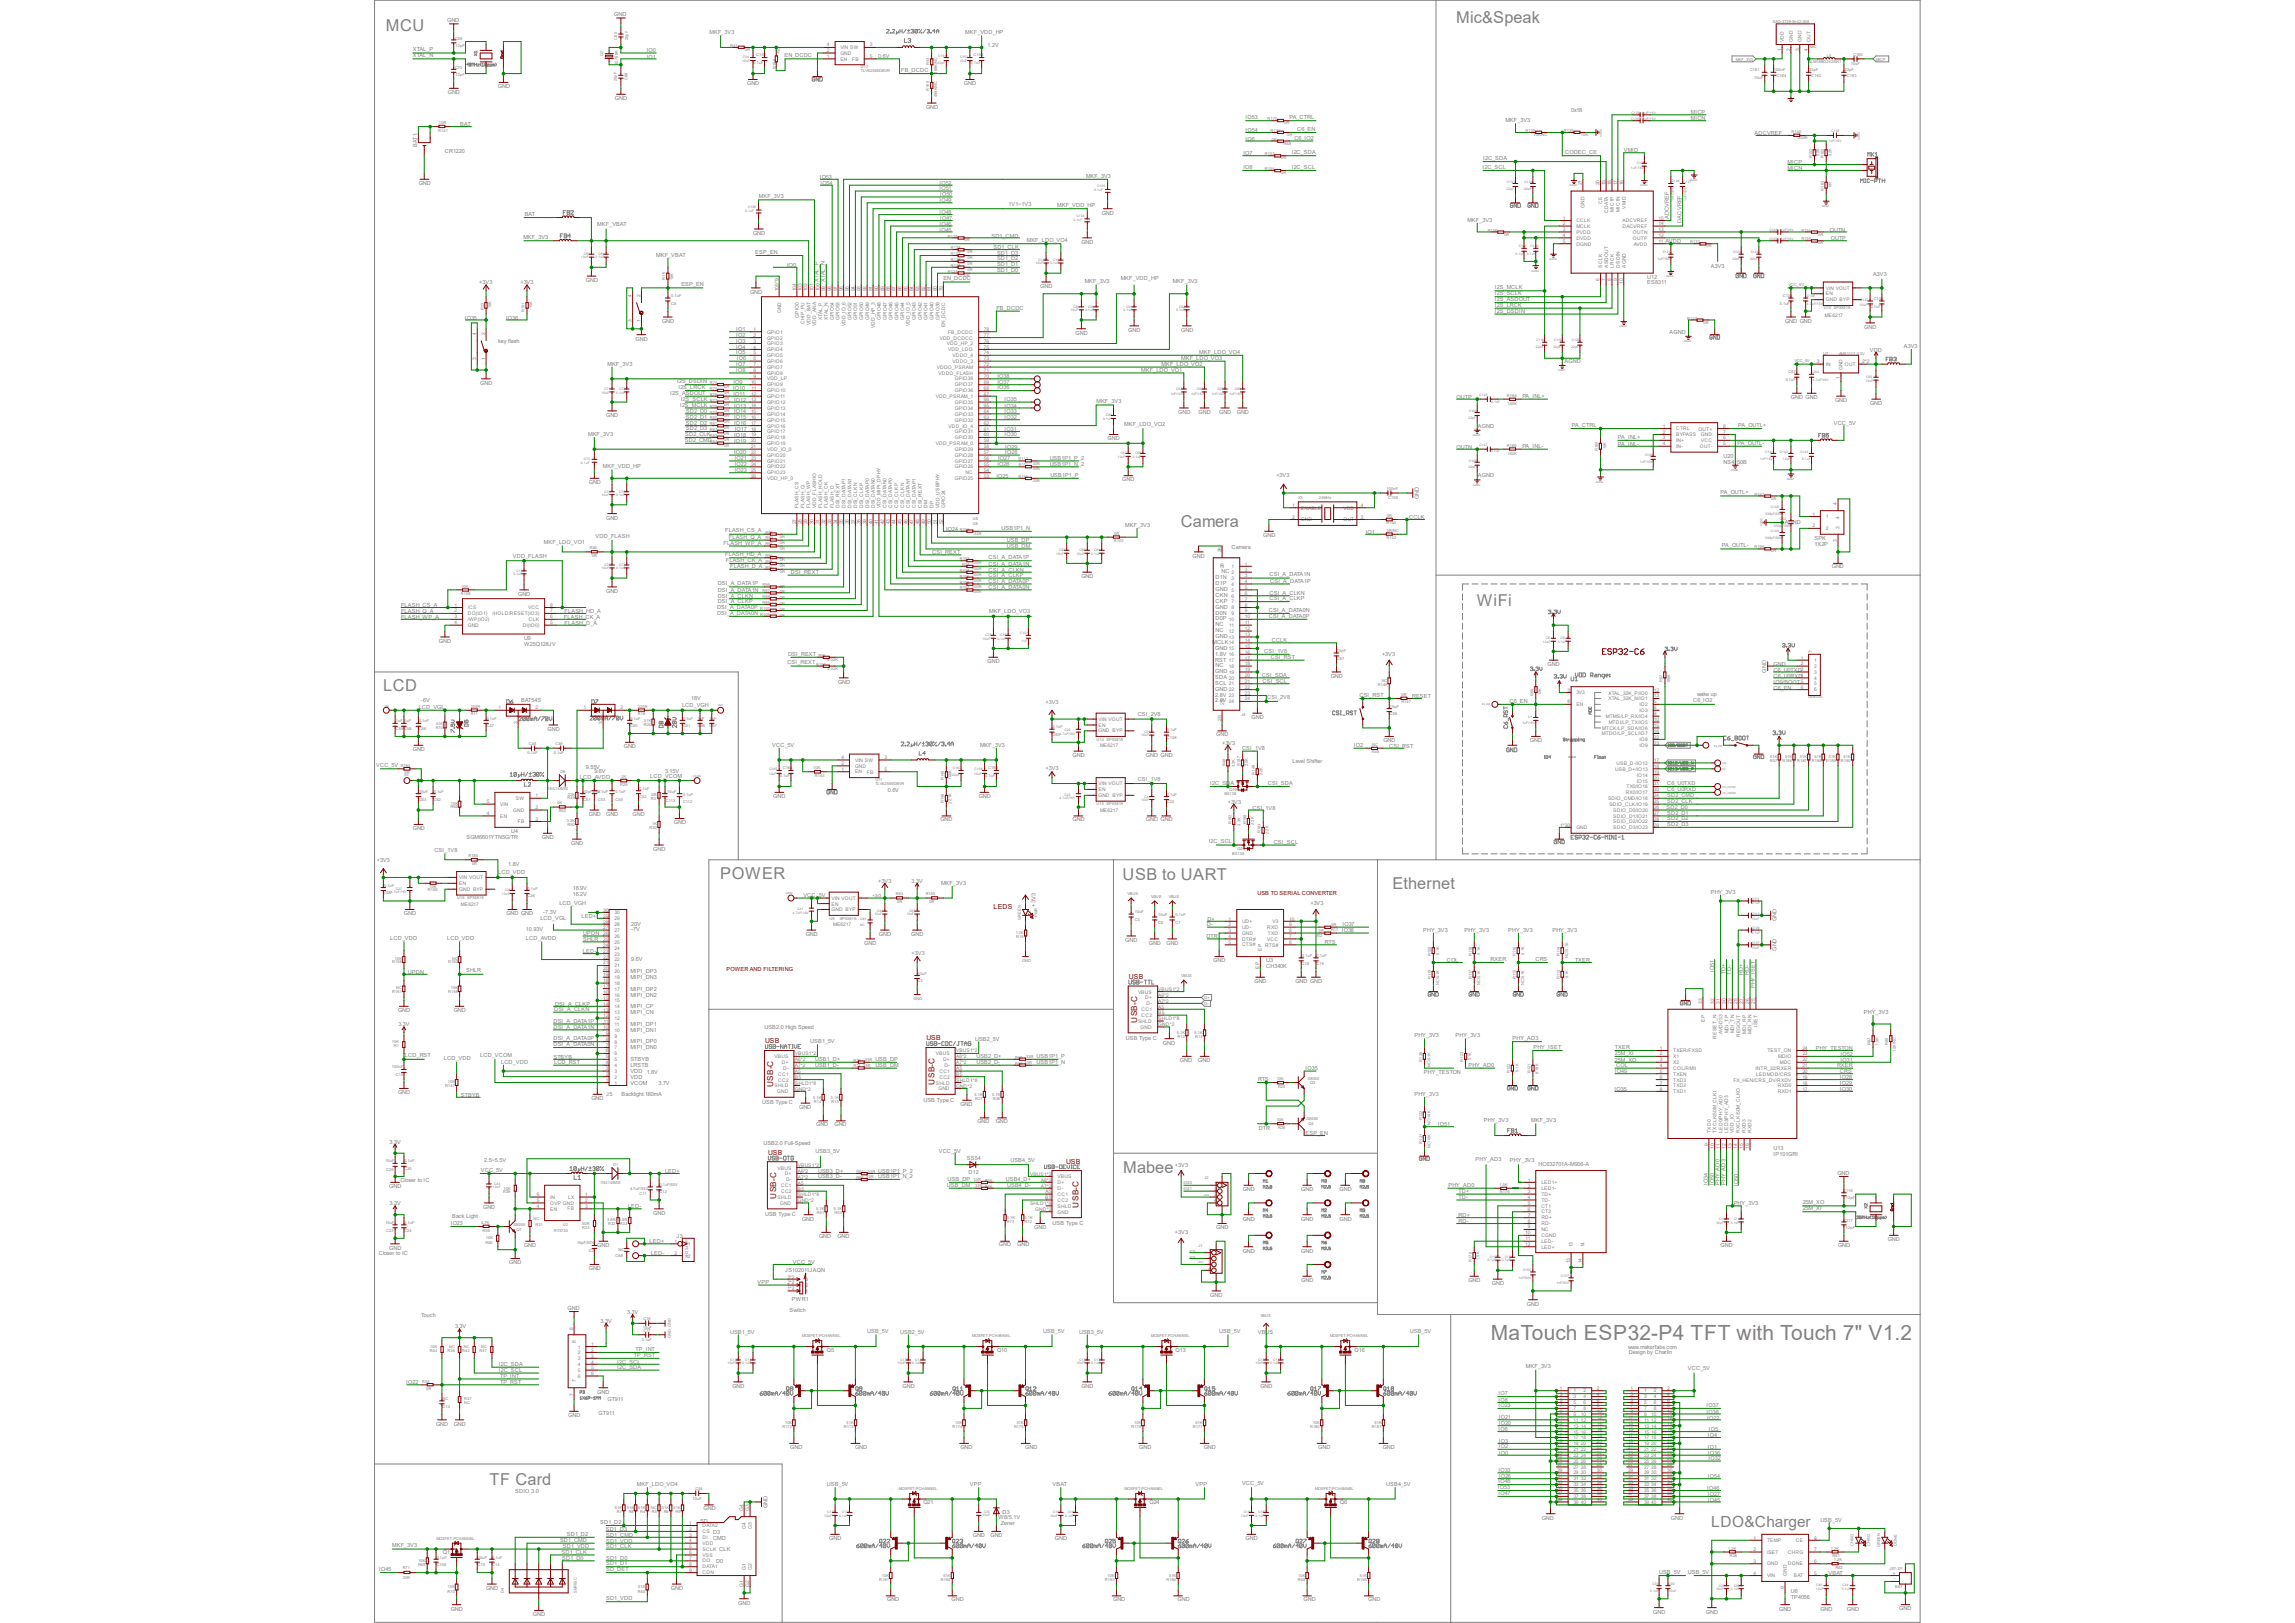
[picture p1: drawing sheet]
<svg xmlns="http://www.w3.org/2000/svg" width="297mm" height="210mm" viewBox="0 0 297 210" stroke-linecap="round" stroke-linejoin="round" font-family="sans-serif">
<defs><g id="words">
<text font-size="2.7" fill="#808080" x="193" y="173.4">MaTouch ESP32-P4 TFT with Touch 7&quot; V1.2</text>
<g font-size="2.1" fill="#808080">
<text x="50" y="4.1">MCU</text>
<text x="188.5" y="2.9">Mic&amp;Speak</text>
<text x="152.8" y="68.2">Camera</text>
<text x="191.1" y="78.4">WiFi</text>
<text x="49.6" y="89.5">LCD</text>
<text x="93.2" y="113.7">POWER</text>
<text x="145.3" y="113.9">USB to UART</text>
<text x="180.2" y="115.1">Ethernet</text>
<text x="145.4" y="151.8">Mabee</text>
<text x="63.3" y="192.1">TF Card</text>
</g>
<text font-size="2" fill="#808080" x="221.4" y="197.7">LDO&amp;Charger</text>
<g font-size="1.1" fill="#800000">
<text x="147.2" y="132.3" transform="rotate(-90 147.2 132.3)">USB-C</text>
<text x="100.1" y="140.7" transform="rotate(-90 100.1 140.7)">USB-C</text>
<text x="120.9" y="140.3" transform="rotate(-90 120.9 140.3)">USB-C</text>
<text x="100.5" y="155.1" transform="rotate(-90 100.5 155.1)">USB-C</text>
<text x="139.6" y="156.3" transform="rotate(-90 139.6 156.3)">USB-C</text>
</g>
<g font-size=".9" fill="#800000">
<text x="128.6" y="117.7">LEDS</text>
<text x="146.1" y="126.7">USB</text>
<text x="99" y="135">USB</text>
<text x="119.9" y="134.6">USB</text>
<text x="99.4" y="149.4">USB</text>
<text x="138" y="150.6">USB</text>
</g>
<g font-size=".7" fill="#808080">
<text x="57.9" y="2.9">GND</text>
<text x="79.5" y="2.1">GND</text>
<text x="91.8" y="4.4">MKF_3V3</text>
<text x="124.9" y="4.4">MKF_VDD_HP</text>
<text x="53.4" y="7.4">XTAL_N</text>
<text x="53.4" y="6.6">XTAL_P</text>
<text x="64.4" y="11.4">GND</text>
<text x="83.7" y="6.7">IO0</text>
<text x="83.7" y="7.6">IO1</text>
<text x="96.7" y="11">GND</text>
<text x="101.5" y="7.4">EN_DCDC</text>
<text x="113.7" y="7.5">0.6V</text>
<text x="116.6" y="9.3">FB_DCDC</text>
<text x="124.8" y="11">GND</text>
<text x="127.8" y="6.1">1.2V</text>
<text x="58" y="12.2">GND</text>
<text x="59.6" y="16.3">BAT</text>
<text x="79.6" y="13">GND</text>
<text x="119.8" y="14.1">GND</text>
<text x="161.2" y="15.5">IO53</text>
<text x="161.2" y="17.1">IO54</text>
<text x="166.9" y="15.5">PA_CTRL</text>
<text x="167.9" y="16.9">C6_EN</text>
<text x="194.8" y="15.8">MKF_3V3</text>
<text x="203.3" y="14.5">0x18</text>
<text x="218.8" y="14.7">MICP</text>
<text x="218.8" y="15.5">MICN</text>
<text x="227.1" y="17.4">ADCVREF</text>
<text x="54" y="19" transform="rotate(-90 54 19)">BAT1</text>
<text x="54.2" y="24">GND</text>
<text x="57.6" y="19.9">CR1220</text>
<text x="106.1" y="23.1">IO53</text>
<text x="106.2" y="23.9">IO54</text>
<text x="121.6" y="23.9">IO52</text>
<text x="140.5" y="23">MKF_3V3</text>
<text x="160.9" y="20">IO7</text>
<text x="160.9" y="21.9">IO8</text>
<text x="161.2" y="18.2">IO6</text>
<text x="167.2" y="19.9">I2C_SDA</text>
<text x="167.2" y="21.8">I2C_SCL</text>
<text x="167.5" y="18.1">C6_IO2</text>
<text x="191.9" y="21.8">I2C_SCL</text>
<text x="191.9" y="20.7">I2C_SDA</text>
<text x="202.6" y="19.9">CODEC_CE</text>
<text x="210.1" y="19.6">VMID</text>
<text x="231.4" y="21.2">MICP</text>
<text x="231.4" y="22">MICN</text>
<text x="67.9" y="28">BAT</text>
<text x="77.3" y="29.2">MKF_VBAT</text>
<text x="98.2" y="25.6">MKF_3V3</text>
<text x="121.6" y="29.2">IO46</text>
<text x="121.6" y="30">IO45</text>
<text x="121.6" y="27.7">IO48</text>
<text x="121.6" y="26.2">IO49</text>
<text x="121.6" y="24.6">IO51</text>
<text x="121.7" y="28.4">IO47</text>
<text x="121.7" y="25.4">IO50</text>
<text x="130.5" y="26.6">1V1~1V3</text>
<text x="136.8" y="26.8">MKF_VDD_HP</text>
<text x="142.6" y="27.8">GND</text>
<text x="189.9" y="28.7">MKF_3V3</text>
<text x="216" y="28.4" transform="rotate(-90 216 28.4)">ADCVREF</text>
<text x="217.6" y="28.8" transform="rotate(-90 217.6 28.8)">DACVREF</text>
<text x="236.8" y="30">OUTN</text>
<text x="67.7" y="30.9">MKF_3V3</text>
<text x="84.9" y="33.3">MKF_VBAT</text>
<text x="97.5" y="30.4">GND</text>
<text x="97.7" y="32.9">ESP_EN</text>
<text x="101.9" y="34.5">IO0</text>
<text x="128.3" y="30.7">SD1_CMD</text>
<text x="128.6" y="32.2">SD1_CLK</text>
<text x="129" y="33.7">SD1_D2</text>
<text x="129" y="34.4">SD1_D1</text>
<text x="129" y="32.9">SD1_D3</text>
<text x="129" y="35.2">SD1_D0</text>
<text x="132.9" y="31.3">MKF_LDO_VO4</text>
<text x="140" y="31.5">GND</text>
<text x="221.4" y="34.7">A3V3</text>
<text x="236.9" y="31.1">OUTP</text>
<text x="242.4" y="35.7">A3V3</text>
<text x="60.2" y="41.4">IO35</text>
<text x="62" y="36.8">+3V3</text>
<text x="65.5" y="41.4">IO36</text>
<text x="67.4" y="36.8">+3V3</text>
<text x="75.8" y="36.5">GND</text>
<text x="85.7" y="41.8">GND</text>
<text x="88.2" y="37">ESP_EN</text>
<text x="97.1" y="38">GND</text>
<text x="122.1" y="36.2">EN_DCDC</text>
<text x="128.9" y="40.1">FB_DCDC</text>
<text x="134.6" y="37.3">GND</text>
<text x="140.4" y="36.6">MKF_3V3</text>
<text x="145" y="36.2">MKF_VDD_HP</text>
<text x="151.8" y="36.6">MKF_3V3</text>
<text x="193.5" y="38.2">I2S_SCLK</text>
<text x="193.5" y="39.8">I2S_LRCK</text>
<text x="193.5" y="37.4">I2S_MCLK</text>
<text x="193.5" y="39">I2S_ASDOUT</text>
<text x="193.5" y="40.5">I2S_DSDIN</text>
<text x="213.2" y="36.8">ES8311</text>
<text x="213.2" y="36.1">U12</text>
<text x="231" y="41.8">GND GND</text>
<text x="64.5" y="44.3">key flash</text>
<text x="78.6" y="47.3">MKF_3V3</text>
<text x="82.3" y="44.1">GND</text>
<text x="95.3" y="44.3">IO3</text>
<text x="95.3" y="45.8">IO5</text>
<text x="95.3" y="47.4">IO7</text>
<text x="95.3" y="45.1">IO4</text>
<text x="95.3" y="42.8">IO1</text>
<text x="95.3" y="43.6">IO2</text>
<text x="95.4" y="46.6">IO6</text>
<text x="139.2" y="43.3">GND</text>
<text x="146" y="42.9">GND</text>
<text x="150.3" y="47.3">MKF_LDO_VO2</text>
<text x="152.9" y="42.9">GND</text>
<text x="152.9" y="46.6">MKF_LDO_VO3</text>
<text x="155.2" y="45.8">MKF_LDO_VO4</text>
<text x="202.5" y="47">AGND</text>
<text x="216.1" y="43.2">AGND</text>
<text x="241.3" y="42.5">GND</text>
<text x="242" y="45.5">VDD</text>
<text x="246.4" y="45">A3V3</text>
<text x="62.1" y="49.8">GND</text>
<text x="78.4" y="53.9">GND</text>
<text x="86.7" y="51.1">I2S_ASDOUT</text>
<text x="87.6" y="49.6">I2S_DSDIN</text>
<text x="87.8" y="50.4">I2S_LRCK</text>
<text x="88" y="52.7">I2S_MCLK</text>
<text x="88.1" y="51.9">I2S_SCLK</text>
<text x="88.8" y="53.4">SD2_D0</text>
<text x="94.9" y="50.5">IO10</text>
<text x="94.9" y="49.7">IO9</text>
<text x="94.9" y="51.2">IO11</text>
<text x="95" y="53.5">IO14</text>
<text x="95" y="52">IO12</text>
<text x="95" y="52.7">IO13</text>
<text x="95.3" y="48.2">IO8</text>
<text x="129.1" y="49.7">IO37</text>
<text x="129.1" y="50.4">IO36</text>
<text x="129.1" y="48.9">IO38</text>
<text x="130" y="51.9">IO35</text>
<text x="130" y="52.7">IO34</text>
<text x="130" y="53.5">IO33</text>
<text x="141.9" y="52.1">MKF_3V3</text>
<text x="147.7" y="48.1">MKF_LDO_VO1</text>
<text x="152.5" y="53.6">GND</text>
<text x="155.1" y="53.6">GND</text>
<text x="157.8" y="53.6">GND</text>
<text x="160.1" y="53.6">GND</text>
<text x="188.5" y="51.6">OUTP</text>
<text x="197" y="51.5">PA_INL+</text>
<text x="231.8" y="51.6">GND GND</text>
<text x="237.5" y="52">GND</text>
<text x="242" y="52.4">GND</text>
<text x="76.1" y="56.4">MKF_3V3</text>
<text x="88.6" y="57.2">SD2_CMD</text>
<text x="88.7" y="56.4">SD2_CLK</text>
<text x="88.8" y="54.2">SD2_D1</text>
<text x="88.8" y="54.9">SD2_D2</text>
<text x="88.8" y="55.6">SD2_D3</text>
<text x="95" y="57.3">IO19</text>
<text x="95" y="58.8">IO20</text>
<text x="95" y="54.2">IO15</text>
<text x="95" y="55">IO16</text>
<text x="95" y="56.5">IO18</text>
<text x="95.1" y="59.6">IO21</text>
<text x="95.1" y="55.8">IO17</text>
<text x="129.2" y="59.5">IO27</text>
<text x="130" y="54.2">IO32</text>
<text x="130" y="55.8">IO31</text>
<text x="130" y="56.4">IO30</text>
<text x="130.1" y="58">IO29</text>
<text x="130.1" y="58.8">IO28</text>
<text x="135.8" y="59.5">USB1P1_P_2</text>
<text x="143.3" y="57">GND</text>
<text x="145.5" y="55.2">MKF_LDO_VO2</text>
<text x="188.5" y="58">OUTN</text>
<text x="191.3" y="55.3">AGND</text>
<text x="197" y="58">PA_INL-</text>
<text x="203.4" y="55.2">PA_CTRL</text>
<text x="209.4" y="56.8">PA_INL+</text>
<text x="209.4" y="57.7">PA_INL-</text>
<text x="223.1" y="59.3">U20</text>
<text x="224.9" y="57.6">PA_OUTL-</text>
<text x="225" y="55.2">PA_OUTL+</text>
<text x="237.3" y="55">VCC_5V</text>
<text x="76.2" y="62.7">GND</text>
<text x="78" y="60.6">MKF_VDD_HP</text>
<text x="95.1" y="60.3">IO22</text>
<text x="95.1" y="61.1">IO23</text>
<text x="128.9" y="61.8">IO25</text>
<text x="129.1" y="60.3">IO26</text>
<text x="135.8" y="60.2">USB1P1_N_2</text>
<text x="135.9" y="61.7">USB1P1_P</text>
<text x="145.2" y="62.3">GND</text>
<text x="165.2" y="61.8">+3V3</text>
<text x="183.6" y="64.6" transform="rotate(-90 183.6 64.6)">GND</text>
<text x="191.3" y="61.8">AGND</text>
<text x="222.7" y="64">PA_OUTL+</text>
<text x="223.1" y="60">NS4150B</text>
<text x="70.4" y="70.4">MKF_LDO_VO1</text>
<text x="77.1" y="69.6">VDD_FLASH</text>
<text x="78.4" y="67.2">GND</text>
<text x="93.6" y="70.5">FLASH_WP_A</text>
<text x="93.9" y="68.9">FLASH_CS_A</text>
<text x="93.9" y="71.9">FLASH_HD_A</text>
<text x="94.3" y="69.7">FLASH_Q_A</text>
<text x="120.6" y="71.6">CSI_REXT</text>
<text x="122.4" y="68.7">IO24</text>
<text x="129.6" y="68.5">USB1P1_N</text>
<text x="130.3" y="70.1">USB_DP</text>
<text x="130.3" y="70.9">USB_DM</text>
<text x="145.6" y="68.2">MKF_3V3</text>
<text x="159.4" y="71">Camera</text>
<text x="163.5" y="69.5">GND</text>
<text x="176.7" y="69">IO1</text>
<text x="182.4" y="67.1">CCLK</text>
<text x="222.8" y="70.8">PA_OUTL-</text>
<text x="231" y="67.8">AGND</text>
<text x="234.8" y="70.7">1X2P</text>
<text x="234.8" y="69.9">SPK</text>
<text x="66.4" y="72.2">VDD_FLASH</text>
<text x="67.1" y="77.1">GND</text>
<text x="78.4" y="76.7">GND</text>
<text x="92.9" y="75.7">DSI_A_DATA1P</text>
<text x="92.9" y="76.6">DSI_A_DATA1N</text>
<text x="92.9" y="77.3">DSI_A_CLKN</text>
<text x="93.9" y="72.8">FLASH_CK_A</text>
<text x="94.5" y="73.5">FLASH_D_A</text>
<text x="102.4" y="74.3">DSI_REXT</text>
<text x="127.9" y="72.4">CSI_A_DATA1P</text>
<text x="127.9" y="73.2">CSI_A_DATA1N</text>
<text x="127.9" y="74">CSI_A_CLKN</text>
<text x="127.9" y="74.7">CSI_A_CLKP</text>
<text x="127.9" y="75.4">CSI_A_DATA0P</text>
<text x="127.9" y="76.2">CSI_A_DATA0N</text>
<text x="140" y="74.8">GND</text>
<text x="154.3" y="72.2">GND</text>
<text x="157.3" y="75">D1N</text>
<text x="157.3" y="75.7">D1P</text>
<text x="157.3" y="76.5">GND</text>
<text x="157.3" y="77.3">CKN</text>
<text x="158.1" y="74.2">NC</text>
<text x="164.3" y="74.6">CSI_A_DATA1N</text>
<text x="164.3" y="77">CSI_A_CLKN</text>
<text x="164.3" y="77.6">CSI_A_CLKP</text>
<text x="164.4" y="75.4">CSI_A_DATA1P</text>
<text x="237.1" y="73.5">GND</text>
<text x="51.9" y="78.5">FLASH_CS_A</text>
<text x="51.9" y="79.3">FLASH_Q_A</text>
<text x="51.9" y="80.1">FLASH_WP_A</text>
<text x="56.8" y="83.2">GND</text>
<text x="67.8" y="83.6">W25Q128JV</text>
<text x="67.8" y="82.8">U9</text>
<text x="73" y="80.1">FLASH_CK_A</text>
<text x="73.1" y="79.3">FLASH_HD_A</text>
<text x="73.1" y="80.8">FLASH_D_A</text>
<text x="92.8" y="78.8">DSI_A_DATA0P</text>
<text x="92.8" y="79.6">DSI_A_DATA0N</text>
<text x="92.9" y="78.1">DSI_A_CLKP</text>
<text x="128" y="79.3">MKF_LDO_VO3</text>
<text x="156.9" y="83.3">MCLK</text>
<text x="157.3" y="78">CKP</text>
<text x="157.3" y="78.8">GND</text>
<text x="157.3" y="79.5">D0N</text>
<text x="157.3" y="80.3">D0P</text>
<text x="157.3" y="81">NC</text>
<text x="157.3" y="81.8">NC</text>
<text x="157.3" y="82.5">GND</text>
<text x="164.2" y="80">CSI_A_DATA0P</text>
<text x="164.2" y="79.2">CSI_A_DATA0N</text>
<text x="164.6" y="83">CCLK</text>
<text x="101.9" y="86">CSI_REXT</text>
<text x="102" y="84.8">DSI_REXT</text>
<text x="108.5" y="88.5">GND</text>
<text x="127.8" y="85.8">GND</text>
<text x="157.3" y="87.9">SDA</text>
<text x="157.3" y="84.1">GND</text>
<text x="157.3" y="84.8">1.8V</text>
<text x="157.3" y="85.6">RST</text>
<text x="157.3" y="87.1">GND</text>
<text x="157.3" y="88.6">SCL</text>
<text x="157.3" y="89.4">GND</text>
<text x="157.3" y="86.4">NC</text>
<text x="163.3" y="87.6">CSI_SDA</text>
<text x="163.4" y="88.3">CSI_SCL</text>
<text x="163.6" y="84.5">CSI_1V8</text>
<text x="164.5" y="85.3">CSI_RST</text>
<text x="172.2" y="87.7">GND</text>
<text x="178.9" y="84.9">+3V3</text>
<text x="200.3" y="86.2">GND</text>
<text x="228.6" y="87" transform="rotate(-90 228.6 87)">GND</text>
<text x="229.5" y="86.2">GND</text>
<text x="229.5" y="88.5">IO9/BOOT</text>
<text x="229.5" y="87.7">C6_U0RXD</text>
<text x="229.5" y="87">C6_U0TXD</text>
<text x="229.5" y="89.2">C6_EN</text>
<text x="54.2" y="91.7">LCD_VGL</text>
<text x="54.5" y="90.9">-6V</text>
<text x="67.4" y="90.8">BAT54S</text>
<text x="70.9" y="94.6">GND</text>
<text x="88.3" y="91.5">LCD_VGH</text>
<text x="89.5" y="90.6">18V</text>
<text x="135.3" y="91.1">+3V3</text>
<text x="147.2" y="92.7">CSI_2V8</text>
<text x="157.3" y="90.2">2.8V</text>
<text x="157.3" y="90.9">2.8V</text>
<text x="157.4" y="95.3">GND</text>
<text x="162" y="93">GND</text>
<text x="164" y="90.5">CSI_2V8</text>
<text x="175.9" y="90.2">CSI_RST</text>
<text x="182.8" y="90.3">RESET</text>
<text x="195.4" y="91">C6_EN</text>
<text x="219.1" y="90.9">C6_IO2</text>
<text x="219.6" y="90">wake up</text>
<text x="48.7" y="99.2">VCC_5V</text>
<text x="53.4" y="97.2">GND</text>
<text x="75.1" y="100.8">LCD_AVDD</text>
<text x="75.8" y="99.5">9.55V</text>
<text x="76.9" y="100">9.6V</text>
<text x="80.7" y="96.8">GND</text>
<text x="84.2" y="100.7">LCD_VCOM</text>
<text x="86.1" y="100">3.15V</text>
<text x="99.9" y="96.7">VCC_5V</text>
<text x="126.8" y="96.6">MKF_3V3</text>
<text x="135.3" y="99.7">+3V3</text>
<text x="138.8" y="98">GND</text>
<text x="147.2" y="101">CSI_1V8</text>
<text x="148.3" y="98">GND GND</text>
<text x="156.6" y="101.6">I2C_SDA</text>
<text x="158.2" y="96.4">+3V3</text>
<text x="160.7" y="97">CSI_1V8</text>
<text x="164.1" y="101.6">CSI_SDA</text>
<text x="167.3" y="98.7">Level Shifter</text>
<text x="175.2" y="96.7">IO2</text>
<text x="179" y="96.1">GND</text>
<text x="179.8" y="96.8">CSI_RST</text>
<text x="198" y="96.1">GND</text>
<text x="215.8" y="101.6">C6_U0TXD</text>
<text x="53.4" y="107.4">GND</text>
<text x="66.2" y="107.8">U4</text>
<text x="76.2" y="105.6">GND</text>
<text x="78.4" y="105.6">GND</text>
<text x="81.9" y="105.6">GND</text>
<text x="87.2" y="106.7">GND</text>
<text x="100.1" y="103.3">GND</text>
<text x="114.9" y="102.5">0.6V</text>
<text x="121.7" y="106.3">GND</text>
<text x="126.7" y="103.3">GND</text>
<text x="138.8" y="106.3">GND</text>
<text x="148.3" y="106.3">GND GND</text>
<text x="158.9" y="104.1">+3V3</text>
<text x="162.1" y="104.8">CSI_1V8</text>
<text x="215.7" y="104.6">SD2_D0</text>
<text x="215.8" y="105.4">SD2_D1</text>
<text x="215.8" y="106.2">SD2_D2</text>
<text x="215.8" y="106.8">SD2_D3</text>
<text x="215.8" y="103.9">SD2_CLK</text>
<text x="215.8" y="103.1">SD2_CMD</text>
<text x="215.8" y="102.4">C6_U0RXD</text>
<text x="48.8" y="111.6">+3V3</text>
<text x="56.2" y="110.3">CSI_1V8</text>
<text x="60.4" y="108.6">SGM6601YTN5G/TR</text>
<text x="64.5" y="113.2">LCD_VDD</text>
<text x="65.8" y="112">1.8V</text>
<text x="70.1" y="108.6">GND</text>
<text x="73.9" y="109.3">GND</text>
<text x="84.5" y="110.1">GND</text>
<text x="156.4" y="109.1">I2C_SCL</text>
<text x="164.8" y="109.2">CSI_SCL</text>
<text x="52.3" y="118.4">GND</text>
<text x="65.5" y="118.4">GND GND</text>
<text x="69.9" y="119.1">LCD_VGL</text>
<text x="70.3" y="118.2">-7.3V</text>
<text x="72.4" y="117.1">LCD_VGH</text>
<text x="74.1" y="116">16.2V</text>
<text x="74.1" y="115.2">18.9V</text>
<text x="75.3" y="118.8">LED+</text>
<text x="81.7" y="119.8">20V</text>
<text x="104" y="116">VCC_5V</text>
<text x="113.7" y="114.2">+3V3</text>
<text x="118" y="114.2">3.3V</text>
<text x="121.8" y="114.5">MKF_3V3</text>
<text x="134" y="117.3" transform="rotate(-90 134 117.3)">+3V3</text>
<text x="156.2" y="119.9">D-</text>
<text x="156.3" y="119.2">D+</text>
<text x="169.6" y="117.1">+3V3</text>
<text x="173.7" y="119.9">IO37</text>
<text x="221.4" y="115.7">PHY_3V3</text>
<text x="229.9" y="119.2" transform="rotate(-90 229.9 119.2)">GND</text>
<text x="50.5" y="121.6">LCD_VDD</text>
<text x="52.8" y="126">UPDN</text>
<text x="57.9" y="121.6">LCD_VDD</text>
<text x="60.3" y="125.8">SHLR</text>
<text x="68.1" y="120.5">10.93V</text>
<text x="68.1" y="121.7">LCD_AVDD</text>
<text x="75.4" y="123.3">LED-</text>
<text x="75.5" y="121">UPDN</text>
<text x="75.5" y="121.8">SHLR</text>
<text x="81.6" y="125.9">MIPI_DP3</text>
<text x="81.7" y="124.3">9.6V</text>
<text x="81.7" y="120.5">-7V</text>
<text x="104.3" y="121.1">GND</text>
<text x="111.8" y="122.3">GND</text>
<text x="113.8" y="121.1">GND</text>
<text x="117.9" y="121.1">GND</text>
<text x="118" y="123.6">+3V3</text>
<text x="145.6" y="121.9">GND</text>
<text x="148.7" y="122.3">GND</text>
<text x="151" y="122.3">GND</text>
<text x="156.1" y="121.4">DTR</text>
<text x="157" y="124.5">GND</text>
<text x="163.9" y="125.3">CH340K</text>
<text x="163.9" y="124.5">U3</text>
<text x="171.4" y="122.2">RTS</text>
<text x="173.7" y="120.6">IO38</text>
<text x="184.2" y="120.6">PHY_3V3</text>
<text x="187.2" y="124.5">COL</text>
<text x="189.5" y="120.6">PHY_3V3</text>
<text x="192.9" y="124.4">RXER</text>
<text x="195.2" y="120.6">PHY_3V3</text>
<text x="198.7" y="124.4">CRS</text>
<text x="200.9" y="120.6">PHY_3V3</text>
<text x="203.8" y="124.5">TXER</text>
<text x="221.8" y="125.8" transform="rotate(-90 221.8 125.8)">IO51</text>
<text x="229.9" y="123" transform="rotate(-90 229.9 123)">GND</text>
<text x="51.5" y="131">GND</text>
<text x="58.7" y="131">GND</text>
<text x="71.7" y="130.9">DSI_A_CLKN</text>
<text x="71.8" y="130.2">DSI_A_CLKP</text>
<text x="81.6" y="126.7">MIPI_DN3</text>
<text x="81.6" y="128.2">MIPI_DP2</text>
<text x="81.6" y="128.9">MIPI_DN2</text>
<text x="81.6" y="130.5">MIPI_CP</text>
<text x="81.6" y="131.2">MIPI_CN</text>
<text x="162.3" y="127.2">GND</text>
<text x="167.6" y="127.2">GND GND</text>
<text x="223.3" y="126.1" transform="rotate(-90 223.3 126.1)">TD+</text>
<text x="224" y="126.1" transform="rotate(-90 224 126.1)">TD-</text>
<text x="225.6" y="126.2" transform="rotate(-90 225.6 126.2)">RD+</text>
<text x="226.3" y="126.2" transform="rotate(-90 226.3 126.2)">RD-</text>
<text x="227.1" y="127.9" transform="rotate(-90 227.1 127.9)">PHY_ISET</text>
<text x="241.2" y="131.3">PHY_3V3</text>
<text x="51.6" y="132.8">3.3V</text>
<text x="52.4" y="136.8">LCD_RST</text>
<text x="57.4" y="137.2">LCD_VDD</text>
<text x="62.1" y="136.8">LCD_VCOM</text>
<text x="64.9" y="137.7">LCD_VDD</text>
<text x="71.6" y="132.4">DSI_A_DATA1P</text>
<text x="71.6" y="133.1">DSI_A_DATA1N</text>
<text x="71.6" y="134.6">DSI_A_DATA0P</text>
<text x="71.6" y="135.3">DSI_A_DATA0N</text>
<text x="71.6" y="137">STBYB</text>
<text x="71.7" y="137.7">LCD_RST</text>
<text x="81.6" y="132.7">MIPI_DP1</text>
<text x="81.6" y="133.5">MIPI_DN1</text>
<text x="81.6" y="135">MIPI_DP0</text>
<text x="81.6" y="135.8">MIPI_DN0</text>
<text x="81.6" y="137.3">STBYB</text>
<text x="98.9" y="133.1">USB2.0 High Speed</text>
<text x="104.9" y="134.9">USB1_5V</text>
<text x="105.5" y="137.3">USB1_D+</text>
<text x="113.3" y="137.3">USB_DP</text>
<text x="126.2" y="134.7">USB2_5V</text>
<text x="126.4" y="136.9">USB2_D+</text>
<text x="126.4" y="137.7">USB2_D-</text>
<text x="134.2" y="136.9">USB1P1_P</text>
<text x="134.2" y="137.7">USB1P1_N</text>
<text x="145.7" y="134.6">USB Type C</text>
<text x="150.5" y="135.2">GND</text>
<text x="152.7" y="137.4">GND</text>
<text x="155.1" y="137.4">GND</text>
<text x="183" y="134.2">PHY_3V3</text>
<text x="188.4" y="134.2">PHY_3V3</text>
<text x="195.7" y="134.6">PHY_AD3</text>
<text x="198.5" y="135.7">PHY_ISET</text>
<text x="209" y="135.8">TXER</text>
<text x="209" y="136.5">25M_XI</text>
<text x="209" y="137.4">25M_XO</text>
<text x="235" y="135.8">PHY_TESTON</text>
<text x="238.2" y="137.4">IO31</text>
<text x="238.2" y="136.6">IO52</text>
<text x="51.5" y="141.6">GND</text>
<text x="59.6" y="141.9">STBYB</text>
<text x="76.5" y="142.4">GND</text>
<text x="78.4" y="141.8">J5</text>
<text x="80.4" y="141.9">Backlight:180mA</text>
<text x="81.6" y="138">LRSTB</text>
<text x="81.6" y="138.8">VDD</text>
<text x="81.6" y="139.6">VDD</text>
<text x="81.6" y="140.3">VCOM</text>
<text x="83.7" y="139">1.8V</text>
<text x="85.2" y="140.5">3.7V</text>
<text x="98.6" y="142.9">USB Type C</text>
<text x="103.4" y="143.5">GND</text>
<text x="105.5" y="138">USB1_D-</text>
<text x="113.3" y="138">USB_DM</text>
<text x="119.5" y="142.5">USB Type C</text>
<text x="124.3" y="143.1">GND</text>
<text x="162.8" y="139.9">RTS</text>
<text x="169" y="138.4">IO35</text>
<text x="183" y="141.9">PHY_3V3</text>
<text x="184.3" y="139">PHY_TESTON</text>
<text x="190" y="138">PHY_AD0</text>
<text x="209" y="141.2">IO35</text>
<text x="209" y="138.9">IO49</text>
<text x="209.2" y="138">COL</text>
<text x="237.7" y="138.1">RXER</text>
<text x="238.1" y="141.2">IO30</text>
<text x="238.1" y="140.4">IO29</text>
<text x="238.1" y="139.7">IO28</text>
<text x="238.1" y="138.9">CRS</text>
<text x="50.4" y="148">3.3V</text>
<text x="98.8" y="148.1">USB2.0 Full-Speed</text>
<text x="105.5" y="149.2">USB3_5V</text>
<text x="105.6" y="145.7">GND</text>
<text x="108" y="145.7">GND</text>
<text x="121.5" y="149.1">VCC_5V</text>
<text x="126.5" y="145.3">GND</text>
<text x="128.9" y="145.3">GND</text>
<text x="162.9" y="146.3">DTR</text>
<text x="169" y="146.9">ESP_EN</text>
<text x="186.1" y="145.7">IO51</text>
<text x="192" y="145.2">PHY_3V3</text>
<text x="198.2" y="145.2">MKF_3V3</text>
<text x="229.5" y="149.6">IP101GRI</text>
<text x="229.5" y="148.8">U13</text>
<text x="50.4" y="153.8">GND</text>
<text x="50.4" y="156">3.3V</text>
<text x="51.8" y="152.9">Closer to IC</text>
<text x="62.2" y="151.6">VCC_5V</text>
<text x="62.7" y="150.3">2.5~5.5V</text>
<text x="86.1" y="151.7">LED+</text>
<text x="105.9" y="151.7">USB3_D+</text>
<text x="105.9" y="152.5">USB3_D-</text>
<text x="113.7" y="151.7">USB1P1_P_2</text>
<text x="113.7" y="152.5">USB1P1_N_2</text>
<text x="122.6" y="153.6">USB_DM</text>
<text x="122.6" y="152.9">USB_DP</text>
<text x="125.1" y="150.1">SS54</text>
<text x="125.3" y="151.9">D12</text>
<text x="130.2" y="152.9">USB4_D+</text>
<text x="130.3" y="153.6">USB4_D-</text>
<text x="130.8" y="150.4">USB4_5V</text>
<text x="152.1" y="151">+3V3</text>
<text x="160.8" y="154.1">GND</text>
<text x="168.4" y="154.1">GND</text>
<text x="173.4" y="154.1">GND</text>
<text x="187.5" y="153.5">PHY_AD0</text>
<text x="188.8" y="154.4">TD+</text>
<text x="188.8" y="155.2">TD-</text>
<text x="191" y="150.2">PHY_AD3</text>
<text x="195.4" y="150.4">PHY_3V3</text>
<text x="199.1" y="150.9">HC632701A-M906-A</text>
<text x="221" y="153.4" transform="rotate(-90 221 153.4)">IO34</text>
<text x="221.8" y="153.4" transform="rotate(-90 221.8 153.4)">IO50</text>
<text x="222.6" y="153.4" transform="rotate(-90 222.6 153.4)">PHY_AD0</text>
<text x="223.3" y="153.4" transform="rotate(-90 223.3 153.4)">PHY_AD3</text>
<text x="224.4" y="155.9">PHY_3V3</text>
<text x="225" y="153.5" transform="rotate(-90 225 153.5)">IO50</text>
<text x="233.3" y="155.8">25M_XO</text>
<text x="237.8" y="152">GND</text>
<text x="50.4" y="161.7">GND</text>
<text x="58.3" y="158.5">IO23</text>
<text x="58.5" y="157.6">Back Light</text>
<text x="62.5" y="156.4">GND</text>
<text x="67.8" y="161.3">GND</text>
<text x="77.3" y="161.3">GND</text>
<text x="81.3" y="156.3">LED-</text>
<text x="84.1" y="160.8">LED+</text>
<text x="84.5" y="157.2">GND</text>
<text x="87.5" y="160.2">J3</text>
<text x="99" y="157.3">USB Type C</text>
<text x="103.8" y="157.9">GND</text>
<text x="106" y="160.1">GND</text>
<text x="108.4" y="160.1">GND</text>
<text x="129.3" y="161.3">GND</text>
<text x="131.7" y="161.3">GND</text>
<text x="133.9" y="159.1">GND</text>
<text x="136.2" y="158.5">USB Type C</text>
<text x="152.1" y="159.7">+3V3</text>
<text x="157.4" y="159.1">GND</text>
<text x="160.8" y="157.9">GND</text>
<text x="168.4" y="157.9">GND</text>
<text x="173.4" y="157.9">GND</text>
<text x="188.8" y="157.5">RD+</text>
<text x="188.8" y="158.2">RD-</text>
<text x="222.7" y="161.3">GND</text>
<text x="233.3" y="156.6">25M_XI</text>
<text x="237.9" y="161.3">GND</text>
<text x="244.3" y="160.6">GND</text>
<text x="49" y="162.4">Closer to IC</text>
<text x="65.9" y="163.6">GND</text>
<text x="76.2" y="164.4">GND</text>
<text x="84.2" y="162.4">LED-</text>
<text x="98" y="166.1">VPP</text>
<text x="101.6" y="164.5">JS102011JAQN</text>
<text x="102.6" y="163.5">VCC_5V</text>
<text x="156.6" y="167.8">GND</text>
<text x="160.8" y="162.1">GND</text>
<text x="168.4" y="162.1">GND</text>
<text x="168.4" y="165.9">GND</text>
<text x="190" y="165.9">GND</text>
<text x="193.1" y="166.3">GND</text>
<text x="54.5" y="170.5">Touch</text>
<text x="58.9" y="171.8">3.3V</text>
<text x="73.4" y="169.5">GND</text>
<text x="77.7" y="171.2">3.3V</text>
<text x="81.2" y="170">3.3V</text>
<text x="94.5" y="172.6">USB1_5V</text>
<text x="102.2" y="169.7">Switch</text>
<text x="102.5" y="168.4">PWR1</text>
<text x="112.2" y="172.5">USB_5V</text>
<text x="116.5" y="172.6">USB2_5V</text>
<text x="135" y="172.5">USB_5V</text>
<text x="139.7" y="172.6">USB3_5V</text>
<text x="157.8" y="172.5">USB_5V</text>
<text x="162.8" y="172.6">VBUS</text>
<text x="182.5" y="172.5">USB_5V</text>
<text x="197.6" y="169">GND</text>
<text x="52.6" y="179.1">IO22</text>
<text x="64.6" y="176.7">I2C_SDA</text>
<text x="64.6" y="177.5">I2C_SCL</text>
<text x="64.7" y="178.3">TP_INT</text>
<text x="64.7" y="179">TP_RST</text>
<text x="79.9" y="177.1">I2C_SDA</text>
<text x="79.9" y="176.4">I2C_SCL</text>
<text x="82" y="175.6">TP_RST</text>
<text x="82.3" y="174.8">TP_INT</text>
<text x="94.8" y="179.6">GND</text>
<text x="107" y="174.9">Q5</text>
<text x="116.8" y="179.6">GND</text>
<text x="129" y="174.9">Q10</text>
<text x="140" y="179.6">GND</text>
<text x="152.1" y="174.9">Q13</text>
<text x="163.1" y="179.6">GND</text>
<text x="175.3" y="174.9">Q16</text>
<text x="197.5" y="177.1">MKF_3V3</text>
<text x="210.7" y="174.5">www.makerfabs.com</text>
<text x="210.8" y="175.3">Design by Charlin</text>
<text x="218.4" y="177.3">VCC_5V</text>
<text x="56.4" y="184.5">GND</text>
<text x="58.7" y="184.5">GND</text>
<text x="73.5" y="183.3">GND</text>
<text x="77.3" y="180.3">GND</text>
<text x="77.5" y="183.1">GT911</text>
<text x="78.6" y="181.2">GT911</text>
<text x="193.9" y="185.1">IO6</text>
<text x="193.9" y="180.6">IO7</text>
<text x="193.9" y="181.4">IO8</text>
<text x="193.9" y="182.1">IO23</text>
<text x="194" y="184.4">IO20</text>
<text x="194" y="183.6">IO21</text>
<text x="220.9" y="182.1">IO37</text>
<text x="220.9" y="182.9">IO38</text>
<text x="220.9" y="183.7">IO22</text>
<text x="221" y="185.9">IO4</text>
<text x="221.1" y="185.1">IO5</text>
<text x="102.3" y="187.5">GND</text>
<text x="110.7" y="187.5">GND</text>
<text x="124.3" y="187.5">GND</text>
<text x="132.7" y="187.5">GND</text>
<text x="147.4" y="187.5">GND</text>
<text x="155.8" y="187.5">GND</text>
<text x="170.6" y="187.5">GND</text>
<text x="178.9" y="187.5">GND</text>
<text x="193.9" y="191.9">IO48</text>
<text x="193.9" y="190.5">IO33</text>
<text x="194" y="188.2">IO0</text>
<text x="194" y="186.7">IO3</text>
<text x="194" y="187.4">IO2</text>
<text x="194" y="191.3">IO26</text>
<text x="221" y="188.2">IO36</text>
<text x="221" y="187.5">IO1</text>
<text x="221" y="191.3">IO54</text>
<text x="221.1" y="189">IO32</text>
<text x="66.7" y="193.3">SDIO 3.0</text>
<text x="77.7" y="197.2">SD1_D2</text>
<text x="82.4" y="192.3">MKF_LDO_VO4</text>
<text x="90.6" y="197">SD</text>
<text x="91.1" y="195.4">GND</text>
<text x="99.3" y="195.1" transform="rotate(-90 99.3 195.1)">GND</text>
<text x="107" y="192.3">USB_5V</text>
<text x="119.5" y="194.6">Q21</text>
<text x="125.5" y="192.2">VPP</text>
<text x="129.2" y="196.6">W8/5.1V</text>
<text x="129.5" y="197.3">Zener</text>
<text x="129.8" y="195.9">D3</text>
<text x="136.2" y="192.3">VBAT</text>
<text x="148.8" y="194.6">Q24</text>
<text x="154.7" y="192.2">VPP</text>
<text x="160.7" y="192.2">VCC_5V</text>
<text x="173.4" y="194.6">Q6</text>
<text x="179.4" y="192.2">USB4_5V</text>
<text x="193.8" y="192.7">IO53</text>
<text x="193.9" y="193.5">IO47</text>
<text x="199.5" y="196.6">GND</text>
<text x="216.2" y="196.6">GND</text>
<text x="220.9" y="192.8">IO46</text>
<text x="221" y="194.3">IO45</text>
<text x="221" y="193.5">IO27</text>
<text x="235.6" y="196.9">USB_5V</text>
<text x="49.1" y="203.3">IO45</text>
<text x="50.8" y="200.2">MKF_3V3</text>
<text x="57.3" y="201.1">Q1</text>
<text x="72.5" y="199.5">SD1_CMD</text>
<text x="72.7" y="201.1">SD1_CLK</text>
<text x="72.8" y="201.9">SD1_D0</text>
<text x="72.9" y="200.3">SD1_VDD</text>
<text x="73.4" y="198.8">SD1_D2</text>
<text x="78.4" y="198.1">SD1_D3</text>
<text x="78.4" y="202.6">SD1_D1</text>
<text x="78.4" y="198.8">SD1_CMD</text>
<text x="78.4" y="199.6">SD1_VDD</text>
<text x="78.4" y="200.4">SD1_CLK</text>
<text x="78.4" y="201.9">SD1_D0</text>
<text x="78.4" y="203.3">SD_DET</text>
<text x="92.3" y="199.2">CMD</text>
<text x="92.7" y="202.3">D0</text>
<text x="107.3" y="199.3">GND</text>
<text x="125.9" y="198.9">GND</text>
<text x="128.2" y="198.9">GND</text>
<text x="136.5" y="199.3">GND</text>
<text x="161.2" y="199.3">GND</text>
<text x="214.7" y="203.6">USB_5V</text>
<text x="218.4" y="203.6">USB_5V</text>
<text x="236.6" y="203.8">VBAT</text>
<text x="58.3" y="208.4">GND</text>
<text x="62.9" y="205.7">GND</text>
<text x="69" y="209.2">GND</text>
<text x="78.4" y="207.1">SD1_VDD</text>
<text x="86.8" y="205.7">GND</text>
<text x="95.5" y="207.6">GND</text>
<text x="114.8" y="207.2">GND</text>
<text x="123.1" y="207.2">GND</text>
<text x="144.1" y="207.2">GND</text>
<text x="152.4" y="207.2">GND</text>
<text x="168.7" y="207.2">GND</text>
<text x="177.1" y="207.2">GND</text>
<text x="214" y="208.8">GND</text>
<text x="220.8" y="208.8">GND</text>
<text x="230.3" y="208.4">GND</text>
<text x="231.8" y="206.9">TP4056</text>
<text x="231.8" y="206.1">U6</text>
<text x="235.6" y="208.4">GND</text>
<text x="239" y="208.4">GND</text>
<text x="245.8" y="208.3">GND</text>
</g>
<g font-size=".7" fill="#800000">
<text x="162.7" y="115.8">USB TO SERIAL CONVERTER</text>
<text x="94" y="125.6">POWER AND FILTERING</text>
</g>
<g font-size=".6" fill="#808080">
<text x="230.9" y="5.4" transform="rotate(-90 230.9 5.4)">VDD</text>
<text x="232" y="5.4" transform="rotate(-90 232 5.4)">GND</text>
<text x="233.2" y="5.4" transform="rotate(-90 233.2 5.4)">GND</text>
<text x="234.3" y="5.4" transform="rotate(-90 234.3 5.4)">OUT</text>
<text x="107" y="7.5">1</text>
<text x="107" y="6.8">2</text>
<text x="107" y="6">4</text>
<text x="108.8" y="7.9">EN</text>
<text x="108.8" y="7.1">GND</text>
<text x="108.8" y="6.3">VIN SW</text>
<text x="110.3" y="7.9">FB</text>
<text x="112.6" y="6">3</text>
<text x="112.6" y="7.5">5</text>
<text x="230.5" y="6.6" transform="rotate(-90 230.5 6.6)">1</text>
<text x="231.7" y="6.6" transform="rotate(-90 231.7 6.6)">2</text>
<text x="232.8" y="6.6" transform="rotate(-90 232.8 6.6)">3</text>
<text x="234" y="6.6" transform="rotate(-90 234 6.6)">4</text>
<text x="202.3" y="28.4">1</text>
<text x="202.3" y="29.2">2</text>
<text x="202.3" y="29.9">3</text>
<text x="204" y="28.7">CCLK</text>
<text x="204" y="29.5">MCLK</text>
<text x="204.7" y="24" transform="rotate(-90 204.7 24)">21</text>
<text x="205.1" y="26.9" transform="rotate(-90 205.1 26.9)">GND</text>
<text x="207" y="24" transform="rotate(-90 207 24)">20</text>
<text x="207.3" y="26.4" transform="rotate(-90 207.3 26.4)">CE</text>
<text x="207.8" y="24" transform="rotate(-90 207.8 24)">19</text>
<text x="208.1" y="27.5" transform="rotate(-90 208.1 27.5)">CDATA</text>
<text x="208.5" y="24" transform="rotate(-90 208.5 24)">18</text>
<text x="208.9" y="27.4" transform="rotate(-90 208.9 27.4)">MIC1P</text>
<text x="209.3" y="24" transform="rotate(-90 209.3 24)">17</text>
<text x="209.6" y="27.4" transform="rotate(-90 209.6 27.4)">MIC1N</text>
<text x="210" y="29.5">DACVREF</text>
<text x="210" y="28.7">ADCVREF</text>
<text x="210.1" y="24" transform="rotate(-90 210.1 24)">16</text>
<text x="210.4" y="27" transform="rotate(-90 210.4 27)">VMID</text>
<text x="214.6" y="29.9">13</text>
<text x="214.6" y="29.2">14</text>
<text x="214.6" y="28.4">15</text>
<text x="202.3" y="30.7">4</text>
<text x="202.3" y="31.5">5</text>
<text x="204" y="30.3">PVDD</text>
<text x="204" y="31">DVDD</text>
<text x="204" y="31.8">DGND</text>
<text x="207.3" y="34.6" transform="rotate(-90 207.3 34.6)">SCLK</text>
<text x="208.1" y="34.6" transform="rotate(-90 208.1 34.6)">ASDOUT</text>
<text x="208.9" y="34.6" transform="rotate(-90 208.9 34.6)">LRCK</text>
<text x="209.6" y="34.6" transform="rotate(-90 209.6 34.6)">DSDIN</text>
<text x="210.4" y="34.6" transform="rotate(-90 210.4 34.6)">AGND</text>
<text x="211.3" y="31">OUTP</text>
<text x="211.3" y="30.3">OUTN</text>
<text x="211.5" y="31.8">AVDD</text>
<text x="214.6" y="31.5">11 AVDD</text>
<text x="214.6" y="30.7">12</text>
<text x="81.7" y="41.7" transform="rotate(-90 81.7 41.7)">3</text>
<text x="81.7" y="38.4" transform="rotate(-90 81.7 38.4)">4</text>
<text x="82.9" y="41.7" transform="rotate(-90 82.9 41.7)">1</text>
<text x="82.9" y="38.4" transform="rotate(-90 82.9 38.4)">2</text>
<text x="100.8" y="37.7" transform="rotate(-90 100.8 37.7)">105*9</text>
<text x="101.1" y="40.6" transform="rotate(-90 101.1 40.6)">GND</text>
<text x="103" y="37.7" transform="rotate(-90 103 37.7)">104</text>
<text x="103.4" y="41.1" transform="rotate(-90 103.4 41.1)">GPIO0</text>
<text x="103.8" y="37.7" transform="rotate(-90 103.8 37.7)">103</text>
<text x="104.1" y="42" transform="rotate(-90 104.1 42)">CHIP_PU</text>
<text x="104.5" y="37.7" transform="rotate(-90 104.5 37.7)">102</text>
<text x="105.3" y="37.7" transform="rotate(-90 105.3 37.7)">101</text>
<text x="106" y="37.7" transform="rotate(-90 106 37.7)">100 XTAL_P</text>
<text x="106.4" y="41.4" transform="rotate(-90 106.4 41.4)">XTAL_P</text>
<text x="106.8" y="37.7" transform="rotate(-90 106.8 37.7)">99 XTAL_N</text>
<text x="107.1" y="41.4" transform="rotate(-90 107.1 41.4)">XTAL_N</text>
<text x="107.6" y="37.7" transform="rotate(-90 107.6 37.7)">98</text>
<text x="107.9" y="41.4" transform="rotate(-90 107.9 41.4)">GPIO54</text>
<text x="108.3" y="37.7" transform="rotate(-90 108.3 37.7)">97</text>
<text x="108.7" y="41.4" transform="rotate(-90 108.7 41.4)">GPIO53</text>
<text x="109.1" y="37.7" transform="rotate(-90 109.1 37.7)">96</text>
<text x="109.9" y="37.7" transform="rotate(-90 109.9 37.7)">95</text>
<text x="110.2" y="41.4" transform="rotate(-90 110.2 41.4)">GPIO52</text>
<text x="110.6" y="37.7" transform="rotate(-90 110.6 37.7)">94</text>
<text x="111" y="41.4" transform="rotate(-90 111 41.4)">GPIO51</text>
<text x="111.4" y="37.7" transform="rotate(-90 111.4 37.7)">93</text>
<text x="111.7" y="41.4" transform="rotate(-90 111.7 41.4)">GPIO50</text>
<text x="112.1" y="37.7" transform="rotate(-90 112.1 37.7)">92</text>
<text x="112.5" y="41.4" transform="rotate(-90 112.5 41.4)">GPIO49</text>
<text x="112.9" y="37.7" transform="rotate(-90 112.9 37.7)">91</text>
<text x="113.7" y="37.7" transform="rotate(-90 113.7 37.7)">90</text>
<text x="114" y="41.4" transform="rotate(-90 114 41.4)">GPIO48</text>
<text x="114.4" y="37.7" transform="rotate(-90 114.4 37.7)">89</text>
<text x="114.8" y="41.4" transform="rotate(-90 114.8 41.4)">GPIO47</text>
<text x="115.1" y="37.7" transform="rotate(-90 115.1 37.7)">88</text>
<text x="115.5" y="41.4" transform="rotate(-90 115.5 41.4)">GPIO46</text>
<text x="115.9" y="37.7" transform="rotate(-90 115.9 37.7)">87</text>
<text x="116.3" y="41.4" transform="rotate(-90 116.3 41.4)">GPIO45</text>
<text x="116.7" y="37.7" transform="rotate(-90 116.7 37.7)">86</text>
<text x="117" y="41.4" transform="rotate(-90 117 41.4)">GPIO44</text>
<text x="117.4" y="37.7" transform="rotate(-90 117.4 37.7)">85</text>
<text x="118.2" y="37.7" transform="rotate(-90 118.2 37.7)">84</text>
<text x="118.5" y="41.4" transform="rotate(-90 118.5 41.4)">GPIO43</text>
<text x="119" y="37.7" transform="rotate(-90 119 37.7)">83</text>
<text x="119.3" y="41.4" transform="rotate(-90 119.3 41.4)">GPIO42</text>
<text x="119.7" y="37.7" transform="rotate(-90 119.7 37.7)">82</text>
<text x="120.1" y="41.4" transform="rotate(-90 120.1 41.4)">GPIO41</text>
<text x="120.5" y="37.7" transform="rotate(-90 120.5 37.7)">81</text>
<text x="120.8" y="41.4" transform="rotate(-90 120.8 41.4)">GPIO40</text>
<text x="121.2" y="37.7" transform="rotate(-90 121.2 37.7)">80</text>
<text x="121.6" y="41.4" transform="rotate(-90 121.6 41.4)">GPIO39</text>
<text x="122" y="37.7" transform="rotate(-90 122 37.7)">79</text>
<text x="207" y="36.4" transform="rotate(-90 207 36.4)">6</text>
<text x="207.8" y="36.4" transform="rotate(-90 207.8 36.4)">7</text>
<text x="208.5" y="36.4" transform="rotate(-90 208.5 36.4)">8</text>
<text x="209.3" y="36.4" transform="rotate(-90 209.3 36.4)">9</text>
<text x="210.1" y="36.7" transform="rotate(-90 210.1 36.7)">10</text>
<text x="236.2" y="41">ME6217</text>
<text x="236.3" y="37.5">VIN VOUT</text>
<text x="236.3" y="39">GND BYP</text>
<text x="236.3" y="38.2">EN</text>
<text x="61.6" y="46.6" transform="rotate(-90 61.6 46.6)">3</text>
<text x="61.6" y="43.4" transform="rotate(-90 61.6 43.4)">4</text>
<text x="62.8" y="46.6" transform="rotate(-90 62.8 46.6)">1</text>
<text x="62.8" y="43.4" transform="rotate(-90 62.8 43.4)">2</text>
<text x="97.5" y="42.8">1</text>
<text x="97.5" y="43.6">2</text>
<text x="97.5" y="44.4">3</text>
<text x="97.5" y="45.1">4</text>
<text x="97.5" y="45.8">5</text>
<text x="97.5" y="46.6">6</text>
<text x="97.5" y="47.4">7</text>
<text x="99.3" y="43.2">GPIO1</text>
<text x="99.3" y="43.9">GPIO2</text>
<text x="99.3" y="44.7">GPIO3</text>
<text x="99.3" y="45.4">GPIO4</text>
<text x="99.3" y="46.2">GPIO5</text>
<text x="99.3" y="46.9">GPIO6</text>
<text x="99.3" y="47.7">GPIO7</text>
<text x="104.9" y="42.1" transform="rotate(-90 104.9 42.1)">VDD_BAT</text>
<text x="105.6" y="42.2" transform="rotate(-90 105.6 42.2)">VDD_ANA</text>
<text x="109.4" y="42.2" transform="rotate(-90 109.4 42.2)">VDD_IO_6</text>
<text x="113.2" y="42.5" transform="rotate(-90 113.2 42.5)">VDD_HP_3</text>
<text x="117.8" y="42.2" transform="rotate(-90 117.8 42.2)">VDD_IO_5</text>
<text x="121.2" y="47.7">VDDO_PSRAM</text>
<text x="121.6" y="43.9">VDD_DCDCC</text>
<text x="122.3" y="42.4" transform="rotate(-90 122.3 42.4)">EN_DCDC</text>
<text x="122.6" y="44.7">VDD_HP_2</text>
<text x="122.7" y="43.2">FB_DCDC</text>
<text x="122.7" y="45.5">VDD_LDO</text>
<text x="123.3" y="47">VDDO_3</text>
<text x="123.3" y="46.2">VDDO_4</text>
<text x="127.3" y="47.4">72</text>
<text x="127.3" y="46.6">73</text>
<text x="127.3" y="45.8">74</text>
<text x="127.3" y="45.1">75</text>
<text x="127.3" y="44.4">76</text>
<text x="127.3" y="43.6">77</text>
<text x="127.3" y="42.8">78</text>
<text x="235.1" y="47">3</text>
<text x="236.3" y="47.3">IN</text>
<text x="238.5" y="47.9" transform="rotate(-90 238.5 47.9)">GND</text>
<text x="238.8" y="47.3">OUT</text>
<text x="241" y="47">2*2</text>
<text x="97.2" y="49.7">10</text>
<text x="97.2" y="51.2">12</text>
<text x="97.2" y="51.9">13</text>
<text x="97.2" y="52.7">14</text>
<text x="97.2" y="53.5">15</text>
<text x="97.2" y="50.4">11</text>
<text x="97.5" y="48.1">8</text>
<text x="97.5" y="48.9">9</text>
<text x="99.3" y="48.5">GPIO8</text>
<text x="99.3" y="49.2">VDD_LP</text>
<text x="99.3" y="50">GPIO9</text>
<text x="99.3" y="50.8">GPIO10</text>
<text x="99.3" y="51.5">GPIO11</text>
<text x="99.3" y="52.3">GPIO12</text>
<text x="99.3" y="53">GPIO13</text>
<text x="99.3" y="53.8">GPIO14</text>
<text x="121.1" y="51.5">VDD_PSRAM_1</text>
<text x="121.5" y="48.5">VDDO_FLASH</text>
<text x="123.6" y="53.8">GPIO33</text>
<text x="123.6" y="53">GPIO34</text>
<text x="123.6" y="52.3">GPIO35</text>
<text x="123.6" y="50.8">GPIO36</text>
<text x="123.6" y="50">GPIO37</text>
<text x="123.6" y="49.2">GPIO38</text>
<text x="127.3" y="53.5">64</text>
<text x="127.3" y="52.7">65</text>
<text x="127.3" y="51.9">66</text>
<text x="127.3" y="51.2">67</text>
<text x="127.3" y="50.4">68</text>
<text x="127.3" y="49.7">69</text>
<text x="127.3" y="48.9">70</text>
<text x="127.3" y="48.1">71</text>
<text x="238.1" y="49.1" transform="rotate(-90 238.1 49.1)">1</text>
<text x="97.2" y="54.2">16</text>
<text x="97.2" y="55">17</text>
<text x="97.2" y="55.8">18</text>
<text x="97.2" y="56.5">19</text>
<text x="97.2" y="57.2">20</text>
<text x="97.2" y="58">21</text>
<text x="97.2" y="58.8">22</text>
<text x="97.2" y="59.5">23</text>
<text x="99.3" y="54.6">GPIO15</text>
<text x="99.3" y="55.3">GPIO16</text>
<text x="99.3" y="56">GPIO17</text>
<text x="99.3" y="56.8">GPIO18</text>
<text x="99.3" y="57.6">GPIO19</text>
<text x="99.3" y="58.3">VDD_IO_0</text>
<text x="99.3" y="59.1">GPIO20</text>
<text x="99.3" y="59.9">GPIO21</text>
<text x="121.1" y="57.6">VDD_PSRAM_0</text>
<text x="122.8" y="55.3">VDD_IO_4</text>
<text x="123.6" y="59.9">GPIO27</text>
<text x="123.6" y="59.1">GPIO28</text>
<text x="123.6" y="58.3">GPIO29</text>
<text x="123.6" y="56.9">GPIO30</text>
<text x="123.6" y="56.1">GPIO31</text>
<text x="123.6" y="54.6">GPIO32</text>
<text x="127.3" y="59.5">56</text>
<text x="127.3" y="58.8">57</text>
<text x="127.3" y="58">58</text>
<text x="127.3" y="57.2">59</text>
<text x="127.3" y="56.5">60</text>
<text x="127.3" y="55.8">61</text>
<text x="127.3" y="55">62</text>
<text x="127.3" y="54.2">63</text>
<text x="215.2" y="55.4">1</text>
<text x="215.2" y="56.1">2</text>
<text x="215.2" y="56.9">3</text>
<text x="215.2" y="57.6">4</text>
<text x="216.9" y="55.7">CTRL</text>
<text x="216.9" y="56.4">BYPASS</text>
<text x="216.9" y="57.2">IN+</text>
<text x="216.9" y="58">IN-</text>
<text x="219.8" y="55.7">OUT+</text>
<text x="220" y="58">OUT-</text>
<text x="220.1" y="56.5">GND</text>
<text x="220.2" y="57.2">VCC</text>
<text x="223" y="57.6">5</text>
<text x="223" y="56.9">6</text>
<text x="223" y="56.1">7</text>
<text x="223" y="55.4">8</text>
<text x="97.2" y="60.3">24</text>
<text x="97.2" y="61">25</text>
<text x="97.2" y="61.8">26</text>
<text x="99.3" y="60.6">GPIO22</text>
<text x="99.3" y="61.4">GPIO23</text>
<text x="99.3" y="62.1">VDD_HP_0</text>
<text x="103.3" y="65.8" transform="rotate(-90 103.3 65.8)">FLASH_CS</text>
<text x="104.1" y="65.8" transform="rotate(-90 104.1 65.8)">FLASH_Q</text>
<text x="104.9" y="65.8" transform="rotate(-90 104.9 65.8)">FLASH_WP</text>
<text x="105.6" y="65.8" transform="rotate(-90 105.6 65.8)">VDD_FLASHIO</text>
<text x="106.4" y="65.8" transform="rotate(-90 106.4 65.8)">FLASH_HOLD</text>
<text x="107.1" y="65.8" transform="rotate(-90 107.1 65.8)">FLASH_CK</text>
<text x="107.9" y="65.8" transform="rotate(-90 107.9 65.8)">FLASH_D</text>
<text x="108.7" y="65.8" transform="rotate(-90 108.7 65.8)">DSI_REXT</text>
<text x="109.4" y="65.8" transform="rotate(-90 109.4 65.8)">DSI_DATAP1</text>
<text x="110.2" y="65.8" transform="rotate(-90 110.2 65.8)">DSI_DATAN1</text>
<text x="111" y="65.8" transform="rotate(-90 111 65.8)">DSI_CLKN</text>
<text x="111.7" y="65.8" transform="rotate(-90 111.7 65.8)">DSI_CLKP</text>
<text x="112.5" y="65.8" transform="rotate(-90 112.5 65.8)">DSI_DATAP0</text>
<text x="113.2" y="65.8" transform="rotate(-90 113.2 65.8)">DSI_DATAN0</text>
<text x="114" y="65.8" transform="rotate(-90 114 65.8)">VDD_MIPI_DPHY</text>
<text x="114.7" y="65.8" transform="rotate(-90 114.7 65.8)">CSI_DATAN0</text>
<text x="115.5" y="65.8" transform="rotate(-90 115.5 65.8)">CSI_DATAP0</text>
<text x="116.2" y="65.8" transform="rotate(-90 116.2 65.8)">CSI_CLKP</text>
<text x="117" y="65.8" transform="rotate(-90 117 65.8)">CSI_CLKN</text>
<text x="117.8" y="65.8" transform="rotate(-90 117.8 65.8)">CSI_DATAN1</text>
<text x="118.5" y="65.8" transform="rotate(-90 118.5 65.8)">CSI_DATAP1</text>
<text x="119.3" y="65.8" transform="rotate(-90 119.3 65.8)">CSI_REXT</text>
<text x="120.1" y="65.8" transform="rotate(-90 120.1 65.8)">DM</text>
<text x="120.8" y="65.8" transform="rotate(-90 120.8 65.8)">DP</text>
<text x="121.6" y="65.8" transform="rotate(-90 121.6 65.8)">VDD_USBPHY</text>
<text x="122.3" y="65.8" transform="rotate(-90 122.3 65.8)">GPIO24</text>
<text x="123.6" y="62.1">GPIO25</text>
<text x="123.6" y="60.6">GPIO26</text>
<text x="125" y="61.4">NC</text>
<text x="127.3" y="61.8">53</text>
<text x="127.3" y="61">54</text>
<text x="127.3" y="60.3">55</text>
<text x="167.2" y="65.6">1</text>
<text x="168.4" y="66">ENABLE</text>
<text x="173.9" y="66">VDD</text>
<text x="176.1" y="65.6">4</text>
<text x="237.7" y="65.4" transform="rotate(-90 237.7 65.4)">4</text>
<text x="103" y="67.9" transform="rotate(-90 103 67.9)">27</text>
<text x="103.8" y="67.9" transform="rotate(-90 103.8 67.9)">28</text>
<text x="104.5" y="67.9" transform="rotate(-90 104.5 67.9)">29</text>
<text x="105.3" y="67.9" transform="rotate(-90 105.3 67.9)">30</text>
<text x="106" y="67.9" transform="rotate(-90 106 67.9)">31</text>
<text x="106.8" y="67.9" transform="rotate(-90 106.8 67.9)">32</text>
<text x="107.6" y="67.9" transform="rotate(-90 107.6 67.9)">33</text>
<text x="108.3" y="67.9" transform="rotate(-90 108.3 67.9)">34</text>
<text x="109.1" y="67.9" transform="rotate(-90 109.1 67.9)">35</text>
<text x="109.9" y="67.9" transform="rotate(-90 109.9 67.9)">36</text>
<text x="110.6" y="67.9" transform="rotate(-90 110.6 67.9)">37</text>
<text x="111.4" y="67.9" transform="rotate(-90 111.4 67.9)">38</text>
<text x="112.1" y="67.9" transform="rotate(-90 112.1 67.9)">39</text>
<text x="112.9" y="67.9" transform="rotate(-90 112.9 67.9)">40</text>
<text x="113.7" y="67.9" transform="rotate(-90 113.7 67.9)">41</text>
<text x="114.4" y="67.9" transform="rotate(-90 114.4 67.9)">42</text>
<text x="115.1" y="67.9" transform="rotate(-90 115.1 67.9)">43</text>
<text x="115.9" y="67.9" transform="rotate(-90 115.9 67.9)">44</text>
<text x="116.7" y="67.9" transform="rotate(-90 116.7 67.9)">45</text>
<text x="117.4" y="67.9" transform="rotate(-90 117.4 67.9)">46</text>
<text x="118.2" y="67.9" transform="rotate(-90 118.2 67.9)">47</text>
<text x="119" y="67.9" transform="rotate(-90 119 67.9)">48</text>
<text x="119.7" y="67.9" transform="rotate(-90 119.7 67.9)">49</text>
<text x="120.5" y="67.9" transform="rotate(-90 120.5 67.9)">50</text>
<text x="121.2" y="67.9" transform="rotate(-90 121.2 67.9)">51</text>
<text x="122" y="67.9" transform="rotate(-90 122 67.9)">52</text>
<text x="158.1" y="71.5" transform="rotate(-90 158.1 71.5)">26</text>
<text x="167.2" y="67.1">2</text>
<text x="168.4" y="67.4">GND</text>
<text x="173.9" y="67.5">OUT</text>
<text x="176.1" y="67.1">3</text>
<text x="234.6" y="66.8">1</text>
<text x="234.6" y="68.2">2</text>
<text x="236.3" y="67.1">1</text>
<text x="236.3" y="68.6">2</text>
<text x="237.7" y="70.1" transform="rotate(-90 237.7 70.1)">3</text>
<text x="238.1" y="68.4" transform="rotate(-90 238.1 68.4)">3</text>
<text x="238.1" y="67.1" transform="rotate(-90 238.1 67.1)">4</text>
<text x="158.4" y="73.5" transform="rotate(-90 158.4 73.5)">26</text>
<text x="159.4" y="73.5">1</text>
<text x="159.4" y="74.3">2</text>
<text x="159.4" y="75.1">3</text>
<text x="159.4" y="75.8">4</text>
<text x="159.4" y="76.6">5</text>
<text x="159.4" y="77.3">6</text>
<text x="161.1" y="73.2">1</text>
<text x="161.1" y="74">2</text>
<text x="161.1" y="74.7">3</text>
<text x="161.1" y="75.5">4</text>
<text x="161.1" y="76.2">5</text>
<text x="161.1" y="77">6</text>
<text x="161.1" y="77.8">7</text>
<text x="58.8" y="79.2">2</text>
<text x="58.8" y="78.5">1</text>
<text x="58.8" y="80">3</text>
<text x="58.8" y="80.8">4</text>
<text x="60.5" y="79.6">DO(IO1)</text>
<text x="60.5" y="78.8">/CS</text>
<text x="60.5" y="80.3">/WP(IO2)</text>
<text x="60.5" y="81.1">GND</text>
<text x="63.8" y="79.6">/HOLD/RESET(IO3)</text>
<text x="67.6" y="81.1">DI(IO0)</text>
<text x="68.4" y="78.9">VCC</text>
<text x="68.5" y="80.3">CLK</text>
<text x="71.2" y="78.5">8</text>
<text x="71.2" y="79.2">7</text>
<text x="71.2" y="80">6</text>
<text x="71.2" y="80.8">5</text>
<text x="159" y="80.3">10</text>
<text x="159" y="81.9">12</text>
<text x="159" y="82.6">13</text>
<text x="159" y="83.4">14</text>
<text x="159.1" y="81.1">11</text>
<text x="159.4" y="78.1">7</text>
<text x="159.4" y="78.8">8</text>
<text x="159.4" y="79.6">9</text>
<text x="161.1" y="78.5">8</text>
<text x="161.1" y="79.2">9</text>
<text x="161.1" y="80">10</text>
<text x="161.1" y="80.8">11</text>
<text x="161.1" y="81.5">12</text>
<text x="161.1" y="82.3">13</text>
<text x="161.1" y="83.1">14</text>
<text x="161.1" y="83.8">15</text>
<text x="159" y="84.2">15</text>
<text x="159" y="84.9">16</text>
<text x="159" y="85.7">17</text>
<text x="159" y="86.4">18</text>
<text x="159" y="87.2">19</text>
<text x="159" y="88">20</text>
<text x="159" y="88.7">21</text>
<text x="159" y="89.5">22</text>
<text x="161.1" y="84.6">16</text>
<text x="161.1" y="85.3">17</text>
<text x="161.1" y="86.1">18</text>
<text x="161.1" y="86.9">19</text>
<text x="161.1" y="87.6">20</text>
<text x="161.1" y="88.4">21</text>
<text x="161.1" y="89.2">22</text>
<text x="161.1" y="89.9">23</text>
<text x="202.9" y="89.5">3</text>
<text x="204" y="89.8">3V3</text>
<text x="208.2" y="89.9">XTAL_32K_P/IO0</text>
<text x="214" y="89.5">12</text>
<text x="233" y="85.3">1</text>
<text x="233" y="86.1">2</text>
<text x="233" y="86.9">3</text>
<text x="233" y="87.6">4</text>
<text x="233" y="88.4">5</text>
<text x="233" y="89.2">6</text>
<text x="234.8" y="85.7">1</text>
<text x="234.8" y="86.4">2</text>
<text x="234.8" y="87.2">3</text>
<text x="234.8" y="88">4</text>
<text x="234.8" y="88.7">5</text>
<text x="234.8" y="89.5">6</text>
<text x="64.5" y="91.8">1</text>
<text x="67" y="93.7" transform="rotate(-90 67 93.7)">3</text>
<text x="69.3" y="91.8">2</text>
<text x="75.5" y="91.8">1</text>
<text x="78" y="93.7" transform="rotate(-90 78 93.7)">3</text>
<text x="80.3" y="91.8">2</text>
<text x="142.2" y="93.3">VIN VOUT</text>
<text x="142.2" y="94.8">GND BYP</text>
<text x="142.2" y="94">EN</text>
<text x="158.1" y="93.3" transform="rotate(-90 158.1 93.3)">25</text>
<text x="158.4" y="91.2" transform="rotate(-90 158.4 91.2)">25</text>
<text x="159" y="90.2">23</text>
<text x="159" y="91">24</text>
<text x="161.1" y="90.6">24</text>
<text x="202.9" y="91">8</text>
<text x="204" y="91.4">EN</text>
<text x="207.3" y="95.2">MTDO/LP_SCL/IO7</text>
<text x="207.3" y="94.4">MTCK/LP_SDA/IO6</text>
<text x="207.8" y="92.9">MTMS/LP_RX/IO4</text>
<text x="208.2" y="90.6">XTAL_32K_N/IO1</text>
<text x="208.2" y="93.6">MTDI/LP_TX/IO5</text>
<text x="212.2" y="91.4">IO2</text>
<text x="212.2" y="92.1">IO3</text>
<text x="212.2" y="95.9">IO8</text>
<text x="214" y="90.3">13</text>
<text x="214" y="91">5</text>
<text x="214" y="91.8">6</text>
<text x="214" y="92.5">9</text>
<text x="214" y="93.3">10</text>
<text x="214" y="94.1">15</text>
<text x="214" y="94.8">16</text>
<text x="214" y="95.6">22</text>
<text x="108.9" y="99.8">1</text>
<text x="108.9" y="99">2</text>
<text x="108.9" y="98.3">4</text>
<text x="110.7" y="100.1">EN</text>
<text x="110.7" y="99.4">GND</text>
<text x="110.7" y="98.6">VIN SW</text>
<text x="112.2" y="100.1">FB</text>
<text x="114.5" y="98.3">3</text>
<text x="114.5" y="99.8">5</text>
<text x="142.2" y="101.6">VIN VOUT</text>
<text x="142.4" y="96.7">ME6217</text>
<text x="209" y="99.7">USB_D+/IO13</text>
<text x="209.2" y="99">USB_D-/IO12</text>
<text x="211.8" y="100.5">IO14</text>
<text x="211.8" y="101.3">IO15</text>
<text x="212.2" y="96.7">IO9</text>
<text x="214" y="96.4">23</text>
<text x="214" y="98.6">17</text>
<text x="214" y="99.4">18</text>
<text x="214" y="100.2">19</text>
<text x="214" y="100.9">20</text>
<text x="214" y="101.6">31</text>
<text x="63" y="105.5">4</text>
<text x="63" y="103.9">5</text>
<text x="64.7" y="105.8">EN</text>
<text x="64.7" y="104.3">VIN</text>
<text x="66.4" y="105">GND</text>
<text x="66.8" y="103.5">SW</text>
<text x="67" y="106.6">FB</text>
<text x="69.3" y="103.2">1</text>
<text x="69.3" y="104.7">2</text>
<text x="69.3" y="106.2">3</text>
<text x="142.2" y="103.1">GND BYP</text>
<text x="142.2" y="102.4">EN</text>
<text x="142.4" y="105">ME6217</text>
<text x="201.9" y="107">1*30</text>
<text x="204" y="107.3">GND</text>
<text x="208.1" y="103.5">SDIO_CMD/IO18</text>
<text x="208.3" y="104.3">SDIO_CLK/IO19</text>
<text x="208.8" y="105">SDIO_D0/IO20</text>
<text x="208.8" y="105.8">SDIO_D1/IO21</text>
<text x="208.8" y="106.6">SDIO_D2/IO22</text>
<text x="208.8" y="107.3">SDIO_D3/IO23</text>
<text x="210.4" y="102.7">RX0/IO17</text>
<text x="210.5" y="102">TX0/IO16</text>
<text x="214" y="103.2">24</text>
<text x="214" y="103.9">25</text>
<text x="214" y="104.7">26</text>
<text x="214" y="105.5">27</text>
<text x="214" y="106.2">28</text>
<text x="214" y="107">29</text>
<text x="214" y="102.4">30</text>
<text x="59.4" y="113.7">VIN VOUT</text>
<text x="59.4" y="115.3">GND BYP</text>
<text x="59.4" y="114.5">EN</text>
<text x="59.6" y="117.2">ME6217</text>
<text x="78.1" y="119.5">28</text>
<text x="78.1" y="118.7">29</text>
<text x="78.1" y="118">30</text>
<text x="79.5" y="119.8">28</text>
<text x="79.5" y="119.1">29</text>
<text x="79.5" y="118.3">30</text>
<text x="107.6" y="116.4">VIN VOUT</text>
<text x="107.6" y="117.9">GND BYP</text>
<text x="107.6" y="117.2">EN</text>
<text x="107.8" y="119.8">ME6217</text>
<text x="159" y="119.1">1</text>
<text x="159" y="119.9">2</text>
<text x="160.7" y="119.5">UD+</text>
<text x="164.7" y="119.5">V3</text>
<text x="166.8" y="119.9">9</text>
<text x="166.8" y="119.1">10</text>
<text x="78.1" y="125.6">20</text>
<text x="78.1" y="124.8">21</text>
<text x="78.1" y="124">22</text>
<text x="78.1" y="123.3">23</text>
<text x="78.1" y="122.5">24</text>
<text x="78.1" y="121.8">25</text>
<text x="78.1" y="121">26</text>
<text x="78.1" y="120.3">27</text>
<text x="79.5" y="125.9">20</text>
<text x="79.5" y="125.1">21</text>
<text x="79.5" y="124.4">22</text>
<text x="79.5" y="123.7">23</text>
<text x="79.5" y="122.9">24</text>
<text x="79.5" y="122.1">25</text>
<text x="79.5" y="121.4">26</text>
<text x="79.5" y="120.6">27</text>
<text x="159" y="120.6">3</text>
<text x="159" y="121.4">4</text>
<text x="159" y="122.2">5</text>
<text x="160.7" y="120.2">UD-</text>
<text x="160.7" y="121">GND</text>
<text x="160.7" y="121.7">DTR#</text>
<text x="160.7" y="122.5">CTS#</text>
<text x="163" y="125.4" transform="rotate(-90 163 125.4)">EP</text>
<text x="163.3" y="123.1" transform="rotate(-90 163.3 123.1)">EP</text>
<text x="163.7" y="122.5">RTS#</text>
<text x="164" y="121.8">VCC</text>
<text x="164" y="120.2">RXD</text>
<text x="164.1" y="121">TXD</text>
<text x="166.8" y="122.2">6</text>
<text x="166.8" y="121.4">7</text>
<text x="166.8" y="120.6">8</text>
<text x="78.1" y="131.7">12</text>
<text x="78.1" y="130.9">13</text>
<text x="78.1" y="130.1">14</text>
<text x="78.1" y="129.4">15</text>
<text x="78.1" y="128.6">16</text>
<text x="78.1" y="127.8">17</text>
<text x="78.1" y="127.1">18</text>
<text x="78.1" y="126.3">19</text>
<text x="79.5" y="132">12</text>
<text x="79.5" y="131.2">13</text>
<text x="79.5" y="130.5">14</text>
<text x="79.5" y="129.7">15</text>
<text x="79.5" y="128.9">16</text>
<text x="79.5" y="128.2">17</text>
<text x="79.5" y="127.4">18</text>
<text x="79.5" y="126.7">19</text>
<text x="147.3" y="128.6">VBUS</text>
<text x="147.7" y="130.9">CC1</text>
<text x="147.7" y="131.6">CC2</text>
<text x="148.2" y="129.3">D+</text>
<text x="148.4" y="130.1">D-</text>
<text x="149.9" y="128.2">VBUS1*2</text>
<text x="149.9" y="130.5">A5</text>
<text x="149.9" y="129">A6*2</text>
<text x="149.9" y="129.8">A7*2</text>
<text x="149.9" y="131.3">B5</text>
<text x="220.3" y="129.9" transform="rotate(-90 220.3 129.9)">33</text>
<text x="221.8" y="129.9" transform="rotate(-90 221.8 129.9)">32</text>
<text x="222.6" y="129.9" transform="rotate(-90 222.6 129.9)">31</text>
<text x="223.3" y="129.9" transform="rotate(-90 223.3 129.9)">30</text>
<text x="224.1" y="129.9" transform="rotate(-90 224.1 129.9)">29</text>
<text x="224.8" y="129.9" transform="rotate(-90 224.8 129.9)">28</text>
<text x="225.6" y="129.9" transform="rotate(-90 225.6 129.9)">27</text>
<text x="226.3" y="129.9" transform="rotate(-90 226.3 129.9)">26</text>
<text x="227.1" y="129.9" transform="rotate(-90 227.1 129.9)">25</text>
<text x="78.1" y="133.2">10</text>
<text x="78.1" y="132.4">11</text>
<text x="78.4" y="137.7">4</text>
<text x="78.4" y="136.9">5</text>
<text x="78.4" y="136.2">6</text>
<text x="78.4" y="135.4">7</text>
<text x="78.4" y="134.7">8</text>
<text x="78.4" y="133.9">9</text>
<text x="79.5" y="137.3">5</text>
<text x="79.5" y="136.5">6</text>
<text x="79.5" y="135.8">7</text>
<text x="79.5" y="135">8</text>
<text x="79.5" y="134.3">9</text>
<text x="79.5" y="133.5">10</text>
<text x="79.5" y="132.8">11</text>
<text x="100.2" y="136.9">VBUS</text>
<text x="101.2" y="137.7">D+</text>
<text x="102.9" y="136.6">VBUS1*2</text>
<text x="102.9" y="137.3">A6*2</text>
<text x="121.1" y="136.5">VBUS</text>
<text x="122" y="137.3">D+</text>
<text x="123.7" y="136.2">VBUS1*2</text>
<text x="123.7" y="136.9">A6*2</text>
<text x="123.7" y="137.7">A7*2</text>
<text x="147.3" y="132.4">SHLD</text>
<text x="147.6" y="133.1">GND</text>
<text x="149.9" y="132.8">GND*2</text>
<text x="149.9" y="132">SHLD1*8</text>
<text x="214.8" y="135.8">1</text>
<text x="214.8" y="136.6">2</text>
<text x="214.8" y="137.3">3</text>
<text x="216.5" y="136.1">TXER/FXSD</text>
<text x="216.5" y="136.9">X1</text>
<text x="216.5" y="137.7">X2</text>
<text x="220.6" y="132.2" transform="rotate(-90 220.6 132.2)">EP</text>
<text x="222.2" y="134.4" transform="rotate(-90 222.2 134.4)">RESET_N</text>
<text x="222.9" y="133.8" transform="rotate(-90 222.9 133.8)">AVDD33</text>
<text x="223.7" y="133.7" transform="rotate(-90 223.7 133.7)">MDI_TP</text>
<text x="224.4" y="133.7" transform="rotate(-90 224.4 133.7)">MDI_TN</text>
<text x="225.2" y="134.2" transform="rotate(-90 225.2 134.2)">REGOUT</text>
<text x="226" y="133.8" transform="rotate(-90 226 133.8)">MDI_RP</text>
<text x="226.7" y="133.8" transform="rotate(-90 226.7 133.8)">MDI_RN</text>
<text x="227.5" y="132.8" transform="rotate(-90 227.5 132.8)">ISET</text>
<text x="228.7" y="136.1">TEST_ON</text>
<text x="230.1" y="136.9">MDIO</text>
<text x="230.3" y="137.7">MDC</text>
<text x="233.3" y="137.3">22</text>
<text x="233.3" y="136.6">23</text>
<text x="233.3" y="135.8">24</text>
<text x="78.4" y="140">1</text>
<text x="78.4" y="139.2">2</text>
<text x="78.4" y="138.5">3</text>
<text x="79.5" y="140.3">1</text>
<text x="79.5" y="139.6">2</text>
<text x="79.5" y="138.8">3</text>
<text x="79.5" y="138">4</text>
<text x="100.2" y="140.7">SHLD</text>
<text x="100.6" y="141.5">GND</text>
<text x="100.7" y="139.2">CC1</text>
<text x="100.7" y="140">CC2</text>
<text x="101.3" y="138.4">D-</text>
<text x="102.9" y="141.1">GND*2</text>
<text x="102.9" y="138.9">A5</text>
<text x="102.9" y="138.1">A7*2</text>
<text x="102.9" y="139.6">B5</text>
<text x="102.9" y="140.4">SHLD1*8</text>
<text x="121.1" y="140.3">SHLD</text>
<text x="121.5" y="141.1">GND</text>
<text x="121.6" y="138.8">CC1</text>
<text x="121.6" y="139.6">CC2</text>
<text x="122.2" y="138">D-</text>
<text x="123.7" y="140.8">GND*2</text>
<text x="123.7" y="138.5">A5</text>
<text x="123.7" y="139.2">B5</text>
<text x="123.7" y="140">SHLD1*8</text>
<text x="214.8" y="138.1">4</text>
<text x="214.8" y="138.9">5</text>
<text x="214.8" y="139.6">6</text>
<text x="214.8" y="140.4">7</text>
<text x="214.8" y="141.1">8</text>
<text x="216.5" y="138.4">COL/RMII</text>
<text x="216.5" y="139.2">TXEN</text>
<text x="216.5" y="140">TXD3</text>
<text x="216.5" y="140.7">TXD2</text>
<text x="216.5" y="141.5">TXD1</text>
<text x="224.3" y="140">FX_HEN/CRS_DV/RXDV</text>
<text x="227.2" y="138.4">INTR_32/RXER</text>
<text x="227.3" y="139.2">LEDMOD/CRS</text>
<text x="230.1" y="141.5">RXD1</text>
<text x="230.1" y="140.7">RXD0</text>
<text x="233.3" y="141.1">17</text>
<text x="233.3" y="140.4">18</text>
<text x="233.3" y="139.6">19</text>
<text x="233.3" y="138.9">20</text>
<text x="233.3" y="138.1">21</text>
<text x="221.1" y="148.3" transform="rotate(-90 221.1 148.3)">9</text>
<text x="221.4" y="146.6" transform="rotate(-90 221.4 146.6)">TXD0</text>
<text x="221.8" y="148.7" transform="rotate(-90 221.8 148.7)">10</text>
<text x="222.2" y="146.6" transform="rotate(-90 222.2 146.6)">TXCLK/50M_CLKI</text>
<text x="222.6" y="148.6" transform="rotate(-90 222.6 148.6)">11</text>
<text x="222.9" y="146.6" transform="rotate(-90 222.9 146.6)">LED0/PHY_AD0</text>
<text x="223.3" y="148.7" transform="rotate(-90 223.3 148.7)">12</text>
<text x="223.6" y="146.6" transform="rotate(-90 223.6 146.6)">LED3/PHY_AD3</text>
<text x="224.1" y="148.7" transform="rotate(-90 224.1 148.7)">13</text>
<text x="224.4" y="146.6" transform="rotate(-90 224.4 146.6)">VDD_IO</text>
<text x="224.8" y="148.7" transform="rotate(-90 224.8 148.7)">14</text>
<text x="225.2" y="146.6" transform="rotate(-90 225.2 146.6)">RXCLK/50M_CLKO</text>
<text x="225.6" y="148.7" transform="rotate(-90 225.6 148.7)">15</text>
<text x="225.9" y="146.6" transform="rotate(-90 225.9 146.6)">RXD3</text>
<text x="226.3" y="148.7" transform="rotate(-90 226.3 148.7)">16</text>
<text x="226.7" y="146.6" transform="rotate(-90 226.7 146.6)">RXD2</text>
<text x="69.5" y="155.5">5</text>
<text x="69.5" y="154.8">6</text>
<text x="71.2" y="155.9">OVP GND</text>
<text x="71.2" y="155.2">IN</text>
<text x="73.5" y="155.1">LX</text>
<text x="75.7" y="154.8">1</text>
<text x="75.7" y="155.5">2</text>
<text x="100.6" y="151.3">VBUS</text>
<text x="100.6" y="155.2">SHLD</text>
<text x="101" y="155.9">GND</text>
<text x="101.1" y="153.6">CC1</text>
<text x="101.1" y="154.4">CC2</text>
<text x="101.6" y="152.1">D+</text>
<text x="101.7" y="152.9">D-</text>
<text x="103.3" y="155.5">GND*2</text>
<text x="103.3" y="151">VBUS1*2</text>
<text x="103.3" y="153.3">A5</text>
<text x="103.3" y="151.8">A6*2</text>
<text x="103.3" y="152.5">A7*2</text>
<text x="103.3" y="154.1">B5</text>
<text x="103.3" y="154.8">SHLD1*8</text>
<text x="133.3" y="152.1">VBUS1*2</text>
<text x="133.3" y="155.9">SHLD1*8</text>
<text x="134.7" y="152.9">A6*2</text>
<text x="134.7" y="153.7">A7*2</text>
<text x="135.3" y="155.2">B5</text>
<text x="135.3" y="154.4">A5</text>
<text x="136.9" y="152.5">VBUS</text>
<text x="136.9" y="154.8">CC1</text>
<text x="136.9" y="153.2">D+</text>
<text x="136.9" y="154">D-</text>
<text x="136.9" y="155.5">CC2</text>
<text x="157.1" y="153.3">1</text>
<text x="157.1" y="154.1">2</text>
<text x="157.1" y="154.8">3</text>
<text x="157.1" y="155.5">4</text>
<text x="197.7" y="152.9">1</text>
<text x="197.7" y="153.7">2</text>
<text x="197.7" y="154.4">3</text>
<text x="197.7" y="155.2">4</text>
<text x="197.7" y="155.9">5</text>
<text x="199.5" y="153.2">LED1+</text>
<text x="199.5" y="154">LED1-</text>
<text x="199.5" y="154.7">TD+</text>
<text x="199.5" y="155.5">TD-</text>
<text x="69.5" y="156.3">4</text>
<text x="71.2" y="156.7">EN</text>
<text x="73.4" y="156.6">FB</text>
<text x="75.7" y="156.3">3</text>
<text x="87.3" y="160.9">1</text>
<text x="89" y="161.2">1</text>
<text x="134" y="156.7">GND*2</text>
<text x="136.9" y="157.1">GND</text>
<text x="136.9" y="156.3">SHLD</text>
<text x="197.4" y="159.7">10</text>
<text x="197.4" y="161.2">12</text>
<text x="197.4" y="160.5">11</text>
<text x="197.7" y="156.7">6</text>
<text x="197.7" y="157.4">7</text>
<text x="197.7" y="158.2">8</text>
<text x="197.7" y="159">9</text>
<text x="199.5" y="156.3">CT1</text>
<text x="199.5" y="157">CT2</text>
<text x="199.5" y="157.8">RD+</text>
<text x="199.5" y="158.5">RD-</text>
<text x="199.5" y="159.3">NC</text>
<text x="199.5" y="160.1">CGND</text>
<text x="199.5" y="160.8">LED-</text>
<text x="199.5" y="161.6">LED+</text>
<text x="203.5" y="161.4" transform="rotate(-90 203.5 161.4)">13</text>
<text x="205.1" y="161.4" transform="rotate(-90 205.1 161.4)">14</text>
<text x="87.3" y="162.4">2</text>
<text x="89" y="162.7">2</text>
<text x="101.9" y="166.9">1*2</text>
<text x="101.9" y="166.2">2*2</text>
<text x="101.9" y="165.4">3*2</text>
<text x="104.2" y="167.3">1</text>
<text x="104.2" y="166.5">2</text>
<text x="104.2" y="165.7">3</text>
<text x="156.4" y="162">1</text>
<text x="156.4" y="162.8">2</text>
<text x="156.4" y="163.5">3</text>
<text x="156.4" y="164.3">4</text>
<text x="203.2" y="163.5" transform="rotate(-90 203.2 163.5)">13</text>
<text x="204.7" y="163.5" transform="rotate(-90 204.7 163.5)">14</text>
<text x="74.2" y="172" transform="rotate(-90 74.2 172)">8</text>
<text x="74.5" y="173.8" transform="rotate(-90 74.5 173.8)">8</text>
<text x="74.5" y="178.9" transform="rotate(-90 74.5 178.9)">7</text>
<text x="74.8" y="174.5">1</text>
<text x="74.8" y="175.3">2</text>
<text x="74.8" y="176">3</text>
<text x="74.8" y="176.8">4</text>
<text x="74.8" y="177.5">5</text>
<text x="74.8" y="178.3">6</text>
<text x="76.5" y="174.2">1</text>
<text x="76.5" y="174.9">2</text>
<text x="76.5" y="175.7">3</text>
<text x="76.5" y="176.4">4</text>
<text x="76.5" y="177.2">5</text>
<text x="76.5" y="177.9">6</text>
<text x="201.9" y="179.8">1</text>
<text x="206.7" y="179.8">2</text>
<text x="211" y="179.8">1</text>
<text x="215.8" y="179.8">2</text>
<text x="74.2" y="180.6" transform="rotate(-90 74.2 180.6)">7</text>
<text x="201.5" y="184.4">13</text>
<text x="201.5" y="185.2">15</text>
<text x="201.5" y="185.9">17</text>
<text x="201.6" y="183.6">11</text>
<text x="201.9" y="180.6">3</text>
<text x="201.9" y="181.4">5</text>
<text x="201.9" y="182.1">7</text>
<text x="201.9" y="182.9">9</text>
<text x="203.6" y="180.2">1</text>
<text x="203.6" y="180.9">3</text>
<text x="203.6" y="181.7">5</text>
<text x="203.6" y="182.5">7</text>
<text x="203.6" y="183.2">9</text>
<text x="203.6" y="184">11</text>
<text x="203.6" y="184.7">13</text>
<text x="203.6" y="185.5">15</text>
<text x="204.6" y="183.2">10</text>
<text x="204.6" y="184">12</text>
<text x="204.6" y="184.7">14</text>
<text x="204.6" y="185.5">16</text>
<text x="204.9" y="180.2">2</text>
<text x="204.9" y="180.9">4</text>
<text x="204.9" y="181.7">6</text>
<text x="204.9" y="182.5">8</text>
<text x="206.7" y="180.6">4</text>
<text x="206.7" y="181.4">6</text>
<text x="206.7" y="182.1">8</text>
<text x="206.7" y="182.9">10</text>
<text x="206.7" y="183.6">12</text>
<text x="206.7" y="184.4">14</text>
<text x="206.7" y="185.2">16</text>
<text x="206.7" y="185.9">18</text>
<text x="210.7" y="184.4">13</text>
<text x="210.7" y="185.2">15</text>
<text x="210.7" y="185.9">17</text>
<text x="210.7" y="183.6">11</text>
<text x="211" y="180.6">3</text>
<text x="211" y="181.4">5</text>
<text x="211" y="182.1">7</text>
<text x="211" y="182.9">9</text>
<text x="212.8" y="180.2">1</text>
<text x="212.8" y="180.9">3</text>
<text x="212.8" y="181.7">5</text>
<text x="212.8" y="182.5">7</text>
<text x="212.8" y="183.2">9</text>
<text x="212.8" y="184">11</text>
<text x="212.8" y="184.7">13</text>
<text x="212.8" y="185.5">15</text>
<text x="213.7" y="183.2">10</text>
<text x="213.7" y="184">12</text>
<text x="213.7" y="184.7">14</text>
<text x="213.7" y="185.5">16</text>
<text x="214" y="180.2">2</text>
<text x="214" y="180.9">4</text>
<text x="214" y="181.7">6</text>
<text x="214" y="182.5">8</text>
<text x="215.8" y="180.6">4</text>
<text x="215.8" y="181.4">6</text>
<text x="215.8" y="182.1">8</text>
<text x="215.8" y="182.9">10</text>
<text x="215.8" y="183.6">12</text>
<text x="215.8" y="184.4">14</text>
<text x="215.8" y="185.2">16</text>
<text x="215.8" y="185.9">18</text>
<text x="201.5" y="186.7">19</text>
<text x="201.5" y="187.5">21</text>
<text x="201.5" y="188.2">23</text>
<text x="201.5" y="188.9">25</text>
<text x="201.5" y="189.7">27</text>
<text x="201.5" y="190.5">29</text>
<text x="201.5" y="191.2">31</text>
<text x="201.5" y="192">33</text>
<text x="203.6" y="186.3">17</text>
<text x="203.6" y="187">19</text>
<text x="203.6" y="187.7">21</text>
<text x="203.6" y="188.5">23</text>
<text x="203.6" y="189.3">25</text>
<text x="203.6" y="190">27</text>
<text x="203.6" y="190.8">29</text>
<text x="203.6" y="191.6">31</text>
<text x="204.6" y="186.3">18</text>
<text x="204.6" y="187">20</text>
<text x="204.6" y="187.8">22</text>
<text x="204.6" y="188.6">24</text>
<text x="204.6" y="189.3">26</text>
<text x="204.6" y="190.1">28</text>
<text x="204.6" y="190.8">30</text>
<text x="204.6" y="191.6">32</text>
<text x="206.7" y="186.7">20</text>
<text x="206.7" y="187.5">22</text>
<text x="206.7" y="188.2">24</text>
<text x="206.7" y="188.9">26</text>
<text x="206.7" y="189.7">28</text>
<text x="206.7" y="190.5">30</text>
<text x="206.7" y="191.2">32</text>
<text x="206.7" y="192">34</text>
<text x="210.7" y="186.7">19</text>
<text x="210.7" y="187.5">21</text>
<text x="210.7" y="188.2">23</text>
<text x="210.7" y="188.9">25</text>
<text x="210.7" y="189.7">27</text>
<text x="210.7" y="190.5">29</text>
<text x="210.7" y="191.2">31</text>
<text x="210.7" y="192">33</text>
<text x="212.8" y="186.3">17</text>
<text x="212.8" y="187">19</text>
<text x="212.8" y="187.7">21</text>
<text x="212.8" y="188.5">23</text>
<text x="212.8" y="189.3">25</text>
<text x="212.8" y="190">27</text>
<text x="212.8" y="190.8">29</text>
<text x="212.8" y="191.6">31</text>
<text x="213.7" y="186.3">18</text>
<text x="213.7" y="187">20</text>
<text x="213.7" y="187.8">22</text>
<text x="213.7" y="188.6">24</text>
<text x="213.7" y="189.3">26</text>
<text x="213.7" y="190.1">28</text>
<text x="213.7" y="190.8">30</text>
<text x="213.7" y="191.6">32</text>
<text x="215.8" y="186.7">20</text>
<text x="215.8" y="187.5">22</text>
<text x="215.8" y="188.2">24</text>
<text x="215.8" y="188.9">26</text>
<text x="215.8" y="189.7">28</text>
<text x="215.8" y="190.5">30</text>
<text x="215.8" y="191.2">32</text>
<text x="215.8" y="192">34</text>
<text x="89.2" y="197.3">1</text>
<text x="90.9" y="197.7">DATA2</text>
<text x="96.2" y="195.6" transform="rotate(-90 96.2 195.6)">G4</text>
<text x="96.5" y="197.8" transform="rotate(-90 96.5 197.8)">G4</text>
<text x="96.9" y="195.6" transform="rotate(-90 96.9 195.6)">G3</text>
<text x="97.3" y="197.8" transform="rotate(-90 97.3 197.8)">G3</text>
<text x="201.5" y="192.7">35</text>
<text x="201.5" y="193.5">37</text>
<text x="201.5" y="194.3">39</text>
<text x="203.6" y="192.3">33</text>
<text x="203.6" y="193.1">35</text>
<text x="203.6" y="193.8">37</text>
<text x="203.6" y="194.6">39</text>
<text x="204.6" y="192.3">34</text>
<text x="204.6" y="193.1">36</text>
<text x="204.6" y="193.8">38</text>
<text x="204.6" y="194.6">40</text>
<text x="206.7" y="192.7">36</text>
<text x="206.7" y="193.5">38</text>
<text x="206.7" y="194.3">40</text>
<text x="210.7" y="192.7">35</text>
<text x="210.7" y="193.5">37</text>
<text x="210.7" y="194.3">39</text>
<text x="212.8" y="192.3">33</text>
<text x="212.8" y="193.1">35</text>
<text x="212.8" y="193.8">37</text>
<text x="212.8" y="194.6">39</text>
<text x="213.7" y="192.3">34</text>
<text x="213.7" y="193.1">36</text>
<text x="213.7" y="193.8">38</text>
<text x="213.7" y="194.6">40</text>
<text x="215.8" y="192.7">36</text>
<text x="215.8" y="193.5">38</text>
<text x="215.8" y="194.3">40</text>
<text x="89.2" y="198.1">2</text>
<text x="89.2" y="198.8">3</text>
<text x="89.2" y="199.6">4</text>
<text x="89.2" y="200.3">5</text>
<text x="89.2" y="201.1">6</text>
<text x="89.2" y="201.8">7</text>
<text x="89.2" y="202.6">8</text>
<text x="89.2" y="203.4">9</text>
<text x="90.9" y="198.4">CS D3</text>
<text x="90.9" y="199.1">DI</text>
<text x="90.9" y="199.9">VDD</text>
<text x="90.9" y="200.7">SCLK CLK</text>
<text x="90.9" y="201.4">VSS</text>
<text x="90.9" y="202.2">DO</text>
<text x="90.9" y="202.9">DATA1</text>
<text x="90.9" y="203.7">CDN</text>
<text x="96.5" y="203.2" transform="rotate(-90 96.5 203.2)">G1</text>
<text x="97.3" y="203.2" transform="rotate(-90 97.3 203.2)">G2</text>
<text x="226.9" y="199.2">1</text>
<text x="226.9" y="200.7">2</text>
<text x="226.9" y="202.2">3</text>
<text x="226.9" y="203.8">4</text>
<text x="228.7" y="199.5">TEMP</text>
<text x="228.7" y="201">ISET</text>
<text x="228.7" y="202.6">GND</text>
<text x="231.3" y="203.9" transform="rotate(-90 231.3 203.9)">GND</text>
<text x="231.4" y="202.6">DONE</text>
<text x="231.4" y="201.1">CHRG</text>
<text x="232.4" y="199.6">CE</text>
<text x="234.8" y="203.8">5</text>
<text x="234.8" y="202.2">6</text>
<text x="234.8" y="200.7">7</text>
<text x="234.8" y="199.2">8</text>
<text x="245" y="203.8">+</text>
<text x="96.2" y="205.4" transform="rotate(-90 96.2 205.4)">G1</text>
<text x="96.9" y="205.4" transform="rotate(-90 96.9 205.4)">G2</text>
<text x="228.7" y="204.1">VIN</text>
<text x="230.9" y="205.6" transform="rotate(-90 230.9 205.6)">9</text>
<text x="232.2" y="204.1">BAT</text>
<text x="245.2" y="204.5">-</text>
</g>
<g font-size=".5" fill="#808080">
<text x="58.9" y="5.1">C69</text>
<text x="79.9" y="5.1" transform="rotate(-90 79.9 5.1)">C85</text>
<text x="81.3" y="5.2" transform="rotate(-90 81.3 5.2)">20pF</text>
<text x="229.4" y="2.9">SAO-3729-M-42-008</text>
<text x="58.9" y="8.9">C70</text>
<text x="59" y="6.1">12pF</text>
<text x="59" y="9.8">12pF</text>
<text x="78.1" y="7.2" transform="rotate(-90 78.1 7.2)">Q2</text>
<text x="79.8" y="10.5" transform="rotate(-90 79.8 10.5)">20pF</text>
<text x="80" y="8.5" transform="rotate(-90 80 8.5)">32.768K</text>
<text x="81.2" y="10.4" transform="rotate(-90 81.2 10.4)">C86</text>
<text x="94.5" y="6.1">R41</text>
<text x="96.4" y="6.6">0R</text>
<text x="97.5" y="8.3">0.1uF</text>
<text x="97.9" y="7.2">C150</text>
<text x="100.4" y="8.9" transform="rotate(-90 100.4 8.9)">R196</text>
<text x="100.9" y="6.9" transform="rotate(-90 100.9 6.9)">NC</text>
<text x="111.4" y="9.3">TLV62569DBVR</text>
<text x="111.4" y="8.8">U17</text>
<text x="120.3" y="11.8" transform="rotate(-90 120.3 11.8)">R169</text>
<text x="120.3" y="8.4" transform="rotate(-90 120.3 8.4)">R43</text>
<text x="121.3" y="9.5" transform="rotate(-90 121.3 9.5)">499K/NC</text>
<text x="125.6" y="8.3">0.1uF</text>
<text x="126" y="7.2">C153</text>
<text x="224.7" y="7.8">MKF_3V3</text>
<text x="226.5" y="9.2">C161</text>
<text x="227" y="10.2">10uF</text>
<text x="229.6" y="9.2">100nF</text>
<text x="229.9" y="9.9">C164</text>
<text x="234.1" y="8.2">BLM18BD252SN1</text>
<text x="234.1" y="9.2">33pF</text>
<text x="234.2" y="6.3">MIC</text>
<text x="234.4" y="9.9">C162</text>
<text x="236.4" y="7.3">L5</text>
<text x="238.7" y="9.2">33pF</text>
<text x="239" y="9.9">C163</text>
<text x="239.5" y="8.5">10uF</text>
<text x="239.8" y="7.2">C160</text>
<text x="242.8" y="7.8">MICP</text>
<text x="56.7" y="17.1">R141</text>
<text x="56.8" y="16">10R</text>
<text x="121.3" y="12.6" transform="rotate(-90 121.3 12.6)">499K/NC</text>
<text x="164" y="15.5">R170</text>
<text x="164.4" y="17.1">R171</text>
<text x="166.2" y="16.1">0R</text>
<text x="166.6" y="17.6">0R</text>
<text x="197.4" y="17.1">R138</text>
<text x="198.5" y="17.6">10K/NC</text>
<text x="202.4" y="17.1">R139</text>
<text x="204.6" y="17.7">10K</text>
<text x="231.9" y="17.2">R140</text>
<text x="163.7" y="20.1">R153</text>
<text x="163.7" y="22">R154</text>
<text x="164.6" y="18.2">0R</text>
<text x="165.8" y="20.6">0R</text>
<text x="165.8" y="22.5">0R</text>
<text x="166.2" y="18.7">R68</text>
<text x="232.7" y="18">200R</text>
<text x="234.5" y="20.5" transform="rotate(-90 234.5 20.5)">R152</text>
<text x="235.5" y="20.2" transform="rotate(-90 235.5 20.2)">2.2K</text>
<text x="236" y="20.5" transform="rotate(-90 236 20.5)">R162</text>
<text x="237" y="20.2" transform="rotate(-90 237 20.2)">2.2K</text>
<text x="192.5" y="30">R136</text>
<text x="233.1" y="30">R134</text>
<text x="236" y="24.7" transform="rotate(-90 236 24.7)">R163</text>
<text x="237" y="24.3" transform="rotate(-90 237 24.3)">0R</text>
<text x="122.7" y="35.3">R124</text>
<text x="122.7" y="30.7">R129</text>
<text x="123.1" y="34.5">R125</text>
<text x="123.1" y="33.7">R126</text>
<text x="123.1" y="33">R127</text>
<text x="123.1" y="32.2">R128</text>
<text x="124.8" y="35.8">0R</text>
<text x="124.8" y="31.2">0R</text>
<text x="125.2" y="35.1">0R</text>
<text x="125.2" y="34.3">0R</text>
<text x="125.2" y="33.5">0R</text>
<text x="125.2" y="32.8">0R</text>
<text x="194.7" y="30.5">0R</text>
<text x="218.7" y="31.5">R133</text>
<text x="220.9" y="32">0R</text>
<text x="233.1" y="31.1">R135</text>
<text x="235.3" y="30.5">0R</text>
<text x="235.3" y="31.6">0R</text>
<text x="62.6" y="40.1" transform="rotate(-90 62.6 40.1)">R22</text>
<text x="63.6" y="39.9" transform="rotate(-90 63.6 39.9)">10K</text>
<text x="67.9" y="40.4" transform="rotate(-90 67.9 40.4)">R151</text>
<text x="68.9" y="39.9" transform="rotate(-90 68.9 39.9)">10K</text>
<text x="86.1" y="36.2" transform="rotate(-90 86.1 36.2)">R16</text>
<text x="86.9" y="38.4">0.1uF</text>
<text x="86.9" y="39.5">C8</text>
<text x="87.1" y="36.3" transform="rotate(-90 87.1 36.3)">10K</text>
<text x="218.4" y="41.4">R137</text>
<text x="220.5" y="41.9">0R</text>
<text x="230.3" y="39.5">0.1uF</text>
<text x="230.7" y="38.4">C138</text>
<text x="231.5" y="37">VCC_5V</text>
<text x="236.1" y="40">U10 SPX3819</text>
<text x="242.1" y="39.8">0.1uF</text>
<text x="242.5" y="38.8">C139</text>
<text x="232.2" y="46.9">VCC_5V</text>
<text x="236" y="45.9">U7</text>
<text x="238" y="45.9">AMS1117-3.3V</text>
<text x="91.9" y="49.7">R74</text>
<text x="91.9" y="50.5">R75</text>
<text x="91.9" y="51.2">R76</text>
<text x="91.9" y="52">R77</text>
<text x="91.9" y="52.7">R78</text>
<text x="91.9" y="53.5">R79</text>
<text x="93.7" y="50.2">0R</text>
<text x="93.7" y="51">0R</text>
<text x="93.7" y="51.7">0R</text>
<text x="93.7" y="52.5">0R</text>
<text x="93.7" y="53.3">0R</text>
<text x="195" y="51.4">R165</text>
<text x="195.1" y="52.4">150K</text>
<text x="231.1" y="49.3">0.1uF</text>
<text x="231.5" y="48.3">C67</text>
<text x="91.9" y="54.2">R80</text>
<text x="91.9" y="55">R81</text>
<text x="91.9" y="55.8">R82</text>
<text x="91.9" y="56.5">R83</text>
<text x="91.9" y="57.3">R84</text>
<text x="93.7" y="54">0R</text>
<text x="93.7" y="54.8">0R</text>
<text x="93.7" y="55.5">0R</text>
<text x="93.7" y="56.3">0R</text>
<text x="93.7" y="57.1">0R</text>
<text x="93.7" y="57.8">0R</text>
<text x="131.8" y="59.6">R112</text>
<text x="195" y="57.8">R166</text>
<text x="195.1" y="58.9">150K</text>
<text x="206.8" y="58.4" transform="rotate(-90 206.8 58.4)">R164</text>
<text x="207.9" y="58.1" transform="rotate(-90 207.9 58.1)">10K</text>
<text x="131.8" y="61.8">R110</text>
<text x="131.9" y="60.3">R111</text>
<text x="133.6" y="62.4">33R</text>
<text x="133.6" y="60.8">33R</text>
<text x="133.6" y="60.1">33R</text>
<text x="168" y="64.6">X3</text>
<text x="170.7" y="64.6">24MHz</text>
<text x="179.5" y="63.4">100nF</text>
<text x="179.7" y="64.6">C159</text>
<text x="227.1" y="64.1">R167</text>
<text x="229.2" y="64.6">0R</text>
<text x="76.3" y="71">R56</text>
<text x="99.1" y="69">R89</text>
<text x="99.1" y="69.8">R90</text>
<text x="99.1" y="70.6">R91</text>
<text x="100.9" y="69.6">0R</text>
<text x="100.9" y="70.4">0R</text>
<text x="100.9" y="71.1">0R</text>
<text x="124.2" y="68.7">R101</text>
<text x="125.9" y="68">U8</text>
<text x="125.9" y="67.2">U8</text>
<text x="126.1" y="69.2">33R</text>
<text x="144.1" y="70.1">R102</text>
<text x="144.2" y="69.2">0R</text>
<text x="179.5" y="67.8">R144</text>
<text x="179.5" y="69.7">R142</text>
<text x="179.5" y="66.9">0R</text>
<text x="179.5" y="68.8">0R/NC</text>
<text x="227.1" y="71">R168</text>
<text x="229.2" y="71.5">0R</text>
<text x="59.6" y="77">R108</text>
<text x="59.7" y="76.1">10K</text>
<text x="76.6" y="72.1">0R</text>
<text x="98.7" y="75.9">R96</text>
<text x="98.7" y="76.6">R97</text>
<text x="98.7" y="77.4">R98</text>
<text x="99.1" y="72.1">R92</text>
<text x="99.1" y="72.9">R93</text>
<text x="99.1" y="73.6">R94</text>
<text x="100.9" y="72.6">0R</text>
<text x="100.9" y="73.4">0R</text>
<text x="100.9" y="74.1">0R</text>
<text x="100.9" y="76">0R</text>
<text x="100.9" y="76.8">0R</text>
<text x="100.9" y="77.6">0R</text>
<text x="124.2" y="72.5">R103</text>
<text x="124.2" y="74">R104</text>
<text x="124.2" y="74.8">R105</text>
<text x="124.2" y="75.5">R106</text>
<text x="124.2" y="76.2">R107</text>
<text x="124.5" y="73.2">R34</text>
<text x="125.8" y="73">100R</text>
<text x="125.8" y="73.7">100R</text>
<text x="125.8" y="74.5">100R</text>
<text x="125.8" y="75.3">100R</text>
<text x="125.8" y="76">100R</text>
<text x="125.8" y="76.8">100R</text>
<text x="98.4" y="78.9">R100</text>
<text x="98.4" y="79.7">R109</text>
<text x="98.7" y="78.1">R99</text>
<text x="100.9" y="78.3">0R</text>
<text x="100.9" y="79.1">0R</text>
<text x="100.9" y="79.8">0R</text>
<text x="105.6" y="86.1">R150</text>
<text x="105.9" y="85">R95</text>
<text x="107.1" y="85.5">4.02K</text>
<text x="107.1" y="86.7">4.02K</text>
<text x="173" y="84.4">15pF</text>
<text x="173" y="85.4">C87</text>
<text x="178.3" y="88.8">R149</text>
<text x="178.8" y="88.3">NC</text>
<text x="199.5" y="90" transform="rotate(-90 199.5 90)">10K</text>
<text x="215.2" y="88.2" transform="rotate(-90 215.2 88.2)">R67</text>
<text x="216.1" y="88.4" transform="rotate(-90 216.1 88.4)">100K</text>
<text x="51.2" y="93.5">1uF 1uF</text>
<text x="51.2" y="94.5">C59 C58</text>
<text x="54.2" y="93.5">0.1uF</text>
<text x="54.2" y="94.5">C46</text>
<text x="56.4" y="94.3">R10</text>
<text x="56.4" y="93.9">51K</text>
<text x="60.9" y="91.7">220R</text>
<text x="60.9" y="92.5">R11</text>
<text x="63" y="93.1">0.1uF</text>
<text x="63" y="94.1">C47</text>
<text x="81.6" y="93.1">0.1uF</text>
<text x="81.6" y="94.1">C50</text>
<text x="82.5" y="91.7">220R</text>
<text x="82.5" y="92.5">R18</text>
<text x="83.3" y="93.9">R24</text>
<text x="83.4" y="93.5">51K</text>
<text x="88.4" y="93.1">0.1uF</text>
<text x="88.4" y="94.1">C51</text>
<text x="90.3" y="93.1">1uF</text>
<text x="90.3" y="94.1">C56</text>
<text x="91.8" y="93.1">1uF</text>
<text x="91.8" y="94.1">C57</text>
<text x="136.2" y="94.2">0.1uF</text>
<text x="136.2" y="95.2">C60</text>
<text x="141.9" y="95.8">U14 SPX3819</text>
<text x="151" y="94.6">0.1uF</text>
<text x="151" y="95.6">C108</text>
<text x="160.7" y="92.7">J4</text>
<text x="179.9" y="91.6">15pF</text>
<text x="179.9" y="92.6">C88</text>
<text x="181.4" y="91">R147</text>
<text x="181.4" y="90.1">0R</text>
<text x="198.4" y="90.1" transform="rotate(-90 198.4 90.1)">R66</text>
<text x="51.9" y="99.2">R184</text>
<text x="52.4" y="100.2">0R</text>
<text x="68.3" y="97.6">0.1uF</text>
<text x="68.5" y="96.4">C48</text>
<text x="71.7" y="97.6">0.1uF</text>
<text x="71.9" y="96.4">C49</text>
<text x="72.5" y="100">D9</text>
<text x="80.3" y="101.7">R29</text>
<text x="80.4" y="100.7">2K</text>
<text x="100.9" y="100.5">0.1uF</text>
<text x="101.3" y="99.5">C166</text>
<text x="105.2" y="99.6">10K</text>
<text x="105.5" y="100.5">R143</text>
<text x="113.3" y="101.6">TLV62569DBVR</text>
<text x="113.3" y="101.1">U11</text>
<text x="122.2" y="101" transform="rotate(-90 122.2 101)">R145</text>
<text x="123.1" y="100.9" transform="rotate(-90 123.1 100.9)">100K</text>
<text x="127.5" y="100.5">0.1uF</text>
<text x="127.9" y="99.5">C169</text>
<text x="158.6" y="99.1" transform="rotate(-90 158.6 99.1)">R48</text>
<text x="159.8" y="99.3" transform="rotate(-90 159.8 99.3)">3.3K</text>
<text x="160.5" y="99.1" transform="rotate(-90 160.5 99.1)">R197</text>
<text x="161.5" y="99.2" transform="rotate(-90 161.5 99.2)">2.2K</text>
<text x="162.4" y="100.2" transform="rotate(-90 162.4 100.2)">R148</text>
<text x="163.4" y="100.3" transform="rotate(-90 163.4 100.3)">2.2K</text>
<text x="177.5" y="97.5">R46</text>
<text x="177.6" y="96.5">NC</text>
<text x="229.1" y="98.6">R57</text>
<text x="229.1" y="98.1">51K</text>
<text x="230.7" y="98.6">R186</text>
<text x="231" y="98.1">51K</text>
<text x="232.6" y="98.6">R187</text>
<text x="232.9" y="98.1">51K</text>
<text x="234.5" y="98.6">R188</text>
<text x="234.8" y="98.1">51K</text>
<text x="236.3" y="98.6">R189</text>
<text x="236.7" y="98.1">51K</text>
<text x="238.3" y="98.6">R190</text>
<text x="238.6" y="98.1">51K</text>
<text x="54.2" y="102.6">10uF</text>
<text x="54.2" y="103.6">C63</text>
<text x="56.1" y="102.6">0.1uF</text>
<text x="56.1" y="103.6">C62</text>
<text x="58.3" y="104.6">R64</text>
<text x="58.3" y="104.1">10K</text>
<text x="70.9" y="102.3">1N4148WS</text>
<text x="72.1" y="104.1">0K</text>
<text x="72.3" y="105.1">R52</text>
<text x="73.4" y="106.4">3.3K</text>
<text x="73.4" y="103.4">R49</text>
<text x="73.4" y="106.8">R50</text>
<text x="73.5" y="103">22K</text>
<text x="75.5" y="102.6">10pF/25V</text>
<text x="75.5" y="103.6">C61</text>
<text x="77.4" y="102.6">0.1uF</text>
<text x="77.4" y="103.6">C53</text>
<text x="79.7" y="102.6">0.1uF</text>
<text x="79.7" y="103.6">C55</text>
<text x="82.7" y="102.2">0.1uF</text>
<text x="82.7" y="103.2">C52</text>
<text x="84.1" y="107.2">R30</text>
<text x="84.2" y="103.5">R3</text>
<text x="84.3" y="103">0R</text>
<text x="84.4" y="106.8">1K</text>
<text x="86.2" y="103.8">C113</text>
<text x="86.4" y="102.7">10uF</text>
<text x="88.4" y="103">0.1uF</text>
<text x="88.4" y="104">C112</text>
<text x="122.2" y="104" transform="rotate(-90 122.2 104)">R146</text>
<text x="123.1" y="104" transform="rotate(-90 123.1 104)">22.1K</text>
<text x="141.9" y="104.2">U15 SPX3819</text>
<text x="151" y="103">0.1uF</text>
<text x="151" y="104">C32</text>
<text x="158.5" y="102.9">BS138</text>
<text x="159.1" y="102.4">Q19</text>
<text x="159.4" y="106.7" transform="rotate(-90 159.4 106.7)">R182</text>
<text x="160.6" y="106.8" transform="rotate(-90 160.6 106.8)">3.3K</text>
<text x="161.3" y="106.7" transform="rotate(-90 161.3 106.7)">R198</text>
<text x="162.3" y="106.8" transform="rotate(-90 162.3 106.8)">2.2K</text>
<text x="163.1" y="107.8" transform="rotate(-90 163.1 107.8)">R183</text>
<text x="164.2" y="107.9" transform="rotate(-90 164.2 107.9)">2.2K</text>
<text x="60.6" y="111">R185</text>
<text x="61.1" y="111.9">0R</text>
<text x="159.5" y="110.6">BS138</text>
<text x="160.1" y="110">Q20</text>
<text x="49.7" y="114.8">0.1uF</text>
<text x="49.7" y="115.7">C66</text>
<text x="55.4" y="115.4">R156</text>
<text x="55.5" y="114.9">10K</text>
<text x="59.2" y="116.3">U16 SPX3819</text>
<text x="68.3" y="115.1">0.1uF</text>
<text x="68.3" y="116.1">C26</text>
<text x="107.4" y="119">U5</text>
<text x="108.7" y="119">SPX3819</text>
<text x="112.9" y="116">+3V3</text>
<text x="116" y="115.9">R63</text>
<text x="116.1" y="116.9">0R</text>
<text x="119.8" y="115.9">R155</text>
<text x="120.3" y="116.9">0R</text>
<text x="132.1" y="119" transform="rotate(-90 132.1 119)">GREEN</text>
<text x="134.3" y="118.7" transform="rotate(-90 134.3 118.7)">PWR</text>
<text x="145.9" y="115.9">VBUS</text>
<text x="146.9" y="118.2">10uF</text>
<text x="146.9" y="119.2">C4</text>
<text x="149" y="116.2">VBUS</text>
<text x="149.9" y="118.5">10uF</text>
<text x="149.9" y="119.5">C6</text>
<text x="151.3" y="116.2">VBUS</text>
<text x="152.1" y="118.5">0.1uF</text>
<text x="152.1" y="119.5">C7</text>
<text x="172.3" y="119.9">0R</text>
<text x="50.8" y="124.7">R158</text>
<text x="51.1" y="124.2">10K</text>
<text x="58" y="124.7">R160</text>
<text x="58.5" y="124.2">NC</text>
<text x="131.4" y="120.9">1.2K</text>
<text x="131.5" y="121.4">R19</text>
<text x="132.3" y="124.5">GND</text>
<text x="168.5" y="123.9">0.1uF</text>
<text x="168.5" y="124.8">C18</text>
<text x="170.4" y="124.8">C19</text>
<text x="170.4" y="123.9">0.1uF</text>
<text x="170.5" y="121.2">R2</text>
<text x="170.7" y="120.6">0R</text>
<text x="172.3" y="120.4">R17</text>
<text x="185.2" y="123.7" transform="rotate(-90 185.2 123.7)">R120</text>
<text x="186.3" y="123.5" transform="rotate(-90 186.3 123.5)">5.1K</text>
<text x="190.5" y="123.7" transform="rotate(-90 190.5 123.7)">R118</text>
<text x="191.5" y="123.5" transform="rotate(-90 191.5 123.5)">5.1K</text>
<text x="196.2" y="123.7" transform="rotate(-90 196.2 123.7)">R116</text>
<text x="197.3" y="123.5" transform="rotate(-90 197.3 123.5)">5.1K</text>
<text x="201.9" y="123.7" transform="rotate(-90 201.9 123.7)">R114</text>
<text x="202.9" y="123.9" transform="rotate(-90 202.9 123.9)">NC/5.1K</text>
<text x="50.8" y="128.5">R161</text>
<text x="51.3" y="128">NC</text>
<text x="58" y="128.5">R159</text>
<text x="58.3" y="128">10K</text>
<text x="118.2" y="129.5">GND</text>
<text x="118.7" y="126.2">10uF</text>
<text x="118.7" y="127.1">C3</text>
<text x="152.9" y="126.4">VBUS</text>
<text x="155.9" y="129.3">D+</text>
<text x="155.9" y="130">D-</text>
<text x="185.2" y="126.7" transform="rotate(-90 185.2 126.7)">R119</text>
<text x="186.3" y="127.5" transform="rotate(-90 186.3 127.5)">NC/5.1K</text>
<text x="190.5" y="126.7" transform="rotate(-90 190.5 126.7)">R117</text>
<text x="191.5" y="127.5" transform="rotate(-90 191.5 127.5)">NC/5.1K</text>
<text x="196.2" y="126.7" transform="rotate(-90 196.2 126.7)">R115</text>
<text x="197.3" y="127.5" transform="rotate(-90 197.3 127.5)">NC/5.1K</text>
<text x="201.9" y="126.7" transform="rotate(-90 201.9 126.7)">R113</text>
<text x="202.9" y="126.6" transform="rotate(-90 202.9 126.6)">5.1K</text>
<text x="50.7" y="135">10K</text>
<text x="51" y="135.5">R1</text>
<text x="110.4" y="137.4">R20</text>
<text x="111.9" y="137.3">33R</text>
<text x="131.4" y="137">R40</text>
<text x="131.4" y="137.8">R45</text>
<text x="132.6" y="137.7">33R</text>
<text x="132.8" y="136.9">33R</text>
<text x="152.3" y="133.8">5.1K</text>
<text x="152.4" y="134.3">R12</text>
<text x="154.6" y="133.8">5.1K</text>
<text x="154.7" y="134.3">R13</text>
<text x="184.1" y="137.4" transform="rotate(-90 184.1 137.4)">R130</text>
<text x="189.3" y="137.4" transform="rotate(-90 189.3 137.4)">R123</text>
<text x="190.4" y="137.2" transform="rotate(-90 190.4 137.2)">5.1K</text>
<text x="242.1" y="135.2" transform="rotate(-90 242.1 135.2)">R87</text>
<text x="243.1" y="135.3" transform="rotate(-90 243.1 135.3)">1.5K</text>
<text x="244.4" y="135.2" transform="rotate(-90 244.4 135.2)">R88</text>
<text x="245.3" y="136.2" transform="rotate(-90 245.3 136.2)">1.5K/NC</text>
<text x="50.7" y="138.3">100nF</text>
<text x="51.2" y="139.3">C15</text>
<text x="57.6" y="140.6">R157</text>
<text x="58" y="140.2">10K</text>
<text x="105.2" y="142.2">5.1K</text>
<text x="105.3" y="142.7">R14</text>
<text x="107.5" y="142.2">5.1K</text>
<text x="107.6" y="142.7">R15</text>
<text x="110.4" y="138.1">R21</text>
<text x="111.7" y="138">33R</text>
<text x="126.1" y="141.8">5.1K</text>
<text x="126.2" y="142.3">R27</text>
<text x="128.4" y="141.8">5.1K</text>
<text x="128.5" y="142.3">R38</text>
<text x="165.2" y="139.8">10K</text>
<text x="165.4" y="140.8">R25</text>
<text x="169.2" y="139.7">S8050</text>
<text x="169.5" y="140.3">Q3</text>
<text x="185.1" y="138.1" transform="rotate(-90 185.1 138.1)">NC/5.1K</text>
<text x="195.4" y="138.9" transform="rotate(-90 195.4 138.9)">R122</text>
<text x="196.5" y="138.7" transform="rotate(-90 196.5 138.7)">5.1K</text>
<text x="198.1" y="138.9" transform="rotate(-90 198.1 138.9)">R121</text>
<text x="199.1" y="139" transform="rotate(-90 199.1 139)">6.19K</text>
<text x="165.2" y="145.1">10K</text>
<text x="165.4" y="146.1">R26</text>
<text x="169.1" y="144.9">S8050</text>
<text x="169.3" y="145.6">Q4</text>
<text x="184.1" y="148" transform="rotate(-90 184.1 148)">R131</text>
<text x="184.1" y="145" transform="rotate(-90 184.1 145)">R132</text>
<text x="185.1" y="148.6" transform="rotate(-90 185.1 148.6)">NC/10K</text>
<text x="185.1" y="145.5" transform="rotate(-90 185.1 145.5)">NC/10K</text>
<text x="49.9" y="150.4">10uF</text>
<text x="50" y="151.5">C29</text>
<text x="52.3" y="150.4">0.1uF</text>
<text x="52.3" y="151.4">C30</text>
<text x="65.1" y="154.4">R39</text>
<text x="65.2" y="153.9">10K</text>
<text x="77.7" y="153.2">1N4148WS</text>
<text x="79.4" y="150.9">D1</text>
<text x="81.5" y="153.9">4.7uF/35V</text>
<text x="82.8" y="154.7">C11</text>
<text x="85.3" y="153.5">0.1uF/50V</text>
<text x="85.3" y="154.4">C12</text>
<text x="110.8" y="151.8">R54</text>
<text x="110.8" y="152.6">R65</text>
<text x="112.1" y="152.5">33R</text>
<text x="112.3" y="151.7">33R</text>
<text x="126" y="152.9">33R</text>
<text x="126.2" y="153.6">33R R86</text>
<text x="127.5" y="152.9">R85</text>
<text x="153.2" y="153.2">IO20</text>
<text x="153.2" y="154">IO21</text>
<text x="155.9" y="152.6">J2</text>
<text x="194.1" y="153.5">1.5K</text>
<text x="194.1" y="154.4">R179</text>
<text x="238.5" y="154.3">C116</text>
<text x="238.9" y="155.2">12pF</text>
<text x="49.9" y="158.4">10uF</text>
<text x="50" y="159.5">C23</text>
<text x="52.3" y="158.4">0.1uF</text>
<text x="52.3" y="159.4">C24</text>
<text x="62.3" y="158.4">4.7K</text>
<text x="62.4" y="159.4">R59</text>
<text x="62.8" y="160.9">R60</text>
<text x="62.9" y="160.4">10K</text>
<text x="66.5" y="158.7">S8050</text>
<text x="66.8" y="159.3">Q7</text>
<text x="69" y="157.9">NC</text>
<text x="69.3" y="158.6">R31</text>
<text x="71.7" y="159.5">RY3730</text>
<text x="72.9" y="158.7">U2</text>
<text x="74.7" y="161">10pF/50V</text>
<text x="75.4" y="158.5">50R</text>
<text x="75.4" y="159">R23</text>
<text x="78.6" y="157.9">3.6R</text>
<text x="78.7" y="158.5">R32</text>
<text x="80.1" y="161.9">NC</text>
<text x="80.1" y="157.9">3.6R</text>
<text x="80.2" y="158.5">R33</text>
<text x="105.6" y="156.6">5.1K</text>
<text x="105.7" y="157.1">R51</text>
<text x="107.9" y="156.6">5.1K</text>
<text x="108" y="157.1">R53</text>
<text x="130.3" y="157.7">5.1K</text>
<text x="130.3" y="158.2">R73</text>
<text x="132.6" y="157.7">5.1K</text>
<text x="132.6" y="158.2">R72</text>
<text x="155.1" y="161.3">J1</text>
<text x="238.5" y="158.1">C117</text>
<text x="238.9" y="159">12pF</text>
<text x="76.2" y="162.1">C2</text>
<text x="79.7" y="162.6">C68</text>
<text x="89.1" y="162.8" transform="rotate(-90 89.1 162.8)">XH2.54-2P</text>
<text x="154" y="162.1">IO3</text>
<text x="154" y="162.9">IO4</text>
<text x="190.5" y="163.3" transform="rotate(-90 190.5 163.3)">R178</text>
<text x="191.5" y="163" transform="rotate(-90 191.5 163)">1.5K</text>
<text x="83.1" y="173.5">0.1uF</text>
<text x="83.2" y="172">10uF</text>
<text x="83.3" y="170.9">C16</text>
<text x="83.3" y="172.3">C17</text>
<text x="86.8" y="173.2" transform="rotate(-90 86.8 173.2)">GND</text>
<text x="86.8" y="171.6" transform="rotate(-90 86.8 171.6)">GND</text>
<text x="103.8" y="173.1">MOSFET-PCHANNEL</text>
<text x="125.8" y="173.1">MOSFET-PCHANNEL</text>
<text x="149" y="173.1">MOSFET-PCHANNEL</text>
<text x="163.1" y="170.4">VBUS</text>
<text x="172.1" y="173.1">MOSFET-PCHANNEL</text>
<text x="54.7" y="178.9">R35</text>
<text x="55.2" y="179.9">0R</text>
<text x="55.6" y="174.9">R44</text>
<text x="55.7" y="174.4">10K</text>
<text x="57.9" y="174.9">R36</text>
<text x="58.1" y="174.4">NC</text>
<text x="59.8" y="174.9">R42</text>
<text x="60" y="174.4">NC</text>
<text x="62.1" y="174.9">R47</text>
<text x="62.3" y="174.4">NC</text>
<text x="57.3" y="181.2">NC</text>
<text x="57.3" y="182.2">C13</text>
<text x="60.1" y="181.7">NC</text>
<text x="60.1" y="181.1">R37</text>
<text x="101.3" y="184.8">R172</text>
<text x="101.6" y="184.3">10K</text>
<text x="109.2" y="184.8">R173</text>
<text x="109.6" y="184.3">51K</text>
<text x="123.3" y="184.8">R174</text>
<text x="123.6" y="184.3">10K</text>
<text x="131.2" y="184.8">R175</text>
<text x="131.6" y="184.3">51K</text>
<text x="146.4" y="184.8">R176</text>
<text x="146.8" y="184.3">10K</text>
<text x="154.4" y="184.8">R177</text>
<text x="154.7" y="184.3">51K</text>
<text x="169.5" y="184.8">R180</text>
<text x="169.9" y="184.3">10K</text>
<text x="177.5" y="184.8">R181</text>
<text x="177.9" y="184.3">51K</text>
<text x="79.6" y="195.3">51K</text>
<text x="79.8" y="195.8">R7</text>
<text x="81.1" y="195.3">51K</text>
<text x="81.4" y="195.8">R8</text>
<text x="82.6" y="195.3">51K</text>
<text x="82.8" y="195.8">R4</text>
<text x="84.3" y="195.3">NC</text>
<text x="84.4" y="195.8">R5</text>
<text x="85.6" y="195.3">51K</text>
<text x="85.9" y="195.8">R6</text>
<text x="87.2" y="195.3">51K</text>
<text x="87.4" y="195.8">R9</text>
<text x="89.6" y="194.1">10uF</text>
<text x="90" y="192.8">C54</text>
<text x="116.3" y="192.8">MOSFET-PCHANNEL</text>
<text x="145.5" y="192.8">MOSFET-PCHANNEL</text>
<text x="170.2" y="192.8">MOSFET-PCHANNEL</text>
<text x="52.1" y="203">R71</text>
<text x="54.1" y="202.6">R69</text>
<text x="54.1" y="202.1">10K</text>
<text x="56.5" y="199.2">MOSFET-PCHANNEL</text>
<text x="56.5" y="201.7">0.1uF</text>
<text x="56.5" y="202.6">C158</text>
<text x="61.8" y="201.7">10uF</text>
<text x="61.8" y="202.6">C10</text>
<text x="63.7" y="201.7">0.1uF</text>
<text x="63.7" y="202.6">C14</text>
<text x="223.6" y="200.5">1.2K</text>
<text x="223.9" y="201.5">R28</text>
<text x="236.9" y="200.5">1.2K</text>
<text x="237.2" y="201.5">R61</text>
<text x="237.3" y="202.1">1.2K</text>
<text x="237.5" y="203">R62</text>
<text x="239.9" y="200.1" transform="rotate(-90 239.9 200.1)">CHRG</text>
<text x="242" y="200.1" transform="rotate(-90 242 200.1)">CHRG</text>
<text x="243.3" y="200.2" transform="rotate(-90 243.3 200.2)">GREEN</text>
<text x="244.5" y="203.1">JST-2P</text>
<text x="245.5" y="200.1" transform="rotate(-90 245.5 200.1)">DONE</text>
<text x="52.1" y="204.3">33R</text>
<text x="57.9" y="206.1">R70</text>
<text x="58" y="205.5">10K</text>
<text x="65.2" y="206.1" transform="rotate(-90 65.2 206.1)">D4</text>
<text x="74.7" y="206.1" transform="rotate(-90 74.7 206.1)">SMF05C</text>
<text x="82.5" y="206.1">R55</text>
<text x="82.6" y="205.5">51K</text>
<text x="113.8" y="204.6">R191</text>
<text x="114.1" y="204">10K</text>
<text x="121.8" y="204.6">R192</text>
<text x="122.1" y="204">51K</text>
<text x="143" y="204.6">R193</text>
<text x="143.3" y="204">10K</text>
<text x="151" y="204.6">R194</text>
<text x="151.3" y="204">51K</text>
<text x="168" y="204.6">R58</text>
<text x="168" y="204">10K</text>
<text x="175.6" y="204.6">R195</text>
<text x="176" y="204">51K</text>
<text x="245.3" y="205.5">BAT</text>
</g>
<g font-size=".4" fill="#808080">
<text x="96.1" y="8">10uF</text>
<text x="96.1" y="7.5">C34</text>
<text x="121.3" y="8.3">22pF</text>
<text x="121.4" y="7.3">C151</text>
<text x="124.2" y="8">10uF</text>
<text x="124.2" y="7.5">C152</text>
<text x="211.1" y="15.5">C130</text>
<text x="211.2" y="14.8">C129</text>
<text x="212.6" y="14.8">1uF/16V</text>
<text x="212.6" y="15.5">1uF/16V</text>
<text x="237" y="17.1">C135</text>
<text x="195" y="23.7">C133</text>
<text x="197.3" y="23.7">C134</text>
<text x="211.1" y="21.9">1uF/16V</text>
<text x="211.8" y="21.2">C128</text>
<text x="216.3" y="23.6">C126</text>
<text x="217.9" y="23.7">C127</text>
<text x="236.6" y="18.3">1uF/16V</text>
<text x="96.4" y="27.4">0.1uF</text>
<text x="96.8" y="26.9">C106</text>
<text x="138.9" y="28.5">0.1uF</text>
<text x="139.3" y="28.1">C104</text>
<text x="141.6" y="24.7">0.1uF</text>
<text x="142" y="24.3">C105</text>
<text x="195" y="24.6">22pF</text>
<text x="197.2" y="24.6">22pF</text>
<text x="216.6" y="26" transform="rotate(-90 216.6 26)">1uF/16V</text>
<text x="218.3" y="26" transform="rotate(-90 218.3 26)">1uF/16V</text>
<text x="229" y="29.9">C124</text>
<text x="230.5" y="29.9">1uF/16V</text>
<text x="75.2" y="33.4">10uF</text>
<text x="75.6" y="33">C83</text>
<text x="77.1" y="33.4">0.1uF</text>
<text x="77.5" y="33">C84</text>
<text x="134" y="34.2">10uF</text>
<text x="134.4" y="33.7">C102</text>
<text x="135.9" y="34.2">0.1uF</text>
<text x="136.3" y="33.7">C103</text>
<text x="196.1" y="32.9">0.1uF</text>
<text x="196.6" y="32">C131</text>
<text x="197.6" y="32.9">0.1uF</text>
<text x="198.1" y="32">C132</text>
<text x="214.5" y="33.7">1uF/16V</text>
<text x="215.2" y="32.8">C121</text>
<text x="224.2" y="33.7">22pF</text>
<text x="224.3" y="32.8">C123</text>
<text x="226.5" y="33.7">22pF</text>
<text x="226.6" y="32.8">C122</text>
<text x="229" y="31.1">C125</text>
<text x="230.5" y="31.1">1uF/16V</text>
<text x="138.6" y="40.3">10uF</text>
<text x="138.9" y="39.8">C89</text>
<text x="140.5" y="40.3">0.1uF</text>
<text x="140.8" y="39.8">C90</text>
<text x="145.4" y="40.3">0.1uF</text>
<text x="145.8" y="39.8">C91</text>
<text x="152.2" y="40.3">0.1uF</text>
<text x="152.6" y="39.8">C92</text>
<text x="233.8" y="39.5">4.7uF/16V</text>
<text x="233.8" y="38.4">C136</text>
<text x="240.7" y="39.5">10uF</text>
<text x="240.7" y="39">C137</text>
<text x="198.8" y="45">22pF</text>
<text x="198.8" y="44.2">C118</text>
<text x="201" y="45">22pF</text>
<text x="201.1" y="44.2">C119</text>
<text x="203.3" y="45">22pF</text>
<text x="203.4" y="44.2">C120</text>
<text x="77.9" y="50.9">10uF</text>
<text x="78.2" y="50.5">C71</text>
<text x="79.8" y="50.9">0.1uF</text>
<text x="80.1" y="50.5">C72</text>
<text x="143.1" y="53.8">C99</text>
<text x="151.5" y="51.1">1uF/16V</text>
<text x="152.2" y="50.5">C93</text>
<text x="154.1" y="51.1">1uF/16V</text>
<text x="154.9" y="50.5">C94</text>
<text x="156.8" y="51.1">1uF/16V</text>
<text x="157.6" y="50.5">C95</text>
<text x="159.1" y="51.1">1uF/16V</text>
<text x="159.8" y="50.5">C96</text>
<text x="190.1" y="53.3">C144</text>
<text x="191.5" y="51.3">C145</text>
<text x="193" y="52.1">0.1uF</text>
<text x="234.6" y="49.3">4.7uF/16V</text>
<text x="234.6" y="48.3">C64</text>
<text x="241.4" y="49.4">10uF</text>
<text x="241.5" y="48.9">C65</text>
<text x="75.6" y="59.6">C73</text>
<text x="142.7" y="54.3">0.1uF</text>
<text x="144.7" y="59.3">10uF</text>
<text x="145" y="58.8">C97</text>
<text x="146.6" y="59.3">0.1uF</text>
<text x="146.9" y="58.8">C98</text>
<text x="190" y="54.2">22pF</text>
<text x="190.1" y="59.7">C146</text>
<text x="191.5" y="57.7">C147</text>
<text x="193" y="58.5">0.1uF</text>
<text x="212.2" y="59.9">1uF/16V</text>
<text x="212.9" y="59">C140</text>
<text x="227.8" y="59.5">1uF/16V</text>
<text x="228.4" y="58.6">C141</text>
<text x="230.3" y="58.6">C142</text>
<text x="230.7" y="59.5">10uF</text>
<text x="233" y="58.6">C143</text>
<text x="233.2" y="59.5">0.1uF</text>
<text x="75.2" y="60">0.1uF</text>
<text x="77.9" y="64.2">10uF</text>
<text x="78.2" y="63.8">C74</text>
<text x="79.8" y="64.2">0.1uF</text>
<text x="80.1" y="63.8">C75</text>
<text x="190" y="60.6">22pF</text>
<text x="229.2" y="65.8">C148</text>
<text x="136.7" y="71.8">10nF</text>
<text x="137.1" y="71.3">C82</text>
<text x="139.3" y="71.8">10uF</text>
<text x="139.7" y="71.3">C80</text>
<text x="141.2" y="71.8">0.1uF</text>
<text x="141.6" y="71.3">C81</text>
<text x="228.4" y="66.7">330pF/50V</text>
<text x="228.4" y="69.7">330pF/50V</text>
<text x="229.2" y="68.8">C149</text>
<text x="229.6" y="68.2">330pF/50V</text>
<text x="230.3" y="67.3">C33</text>
<text x="66.5" y="74.4">0.1uF</text>
<text x="66.8" y="74">C100</text>
<text x="77.9" y="73.7">10uF</text>
<text x="78.2" y="73.2">C76</text>
<text x="79.8" y="73.7">0.1uF</text>
<text x="80.1" y="73.2">C77</text>
<text x="127.2" y="82.8">10uF</text>
<text x="127.6" y="82.3">C78</text>
<text x="129.1" y="82.8">0.1uF</text>
<text x="129.5" y="82.3">C79</text>
<text x="132" y="82.1">C101</text>
<text x="132.2" y="83">1uF</text>
<text x="199.7" y="83.2">10uF</text>
<text x="200.1" y="82.7">C5</text>
<text x="201.6" y="83.2">0.1uF</text>
<text x="202" y="82.7">C9</text>
<text x="234.1" y="84.5">P1</text>
<text x="137.1" y="95.1">4.7uF/16V</text>
<text x="137.8" y="94.6">C20</text>
<text x="147.7" y="95.3">10uF</text>
<text x="148.1" y="94.9">C21</text>
<text x="197" y="93.6">1uF/16V</text>
<text x="197.8" y="93">C1</text>
<text x="234.1" y="90.4">DEBUG6</text>
<text x="99.5" y="100.2">10uF</text>
<text x="99.6" y="99.7">C165</text>
<text x="123.2" y="100.5">22pF</text>
<text x="123.3" y="99.6">C167</text>
<text x="126.1" y="100.2">10uF</text>
<text x="126.1" y="99.7">C168</text>
<text x="137.1" y="103.4">4.7uF/16V</text>
<text x="137.8" y="103">C25</text>
<text x="147.7" y="103.7">10uF</text>
<text x="148.1" y="103.2">C31</text>
<text x="50.6" y="115.6">4.7uF/16V</text>
<text x="51.2" y="115.1">C27</text>
<text x="64.9" y="115.8">10uF</text>
<text x="65.3" y="115.4">C28</text>
<text x="102.6" y="118.2">4.7uF/16V</text>
<text x="103.2" y="117.8">C41</text>
<text x="111.3" y="119.8">NC</text>
<text x="111.3" y="119.1">C45</text>
<text x="113.2" y="118.4">10uF</text>
<text x="113.5" y="118">C42</text>
<text x="117.3" y="118.4">10uF</text>
<text x="117.7" y="118">C22</text>
<text x="226.7" y="119">10uF</text>
<text x="226.7" y="117">0.1uF</text>
<text x="226.7" y="118.4">C110</text>
<text x="226.8" y="116.5">C111</text>
<text x="226.7" y="122.8">10uF</text>
<text x="226.7" y="120.8">0.1uF</text>
<text x="226.7" y="122.2">C107</text>
<text x="226.7" y="120.3">C109</text>
<text x="63.8" y="153.7">10uF</text>
<text x="64" y="153.3">C43</text>
<text x="222.1" y="158.3">10uF</text>
<text x="222.5" y="157.9">C114</text>
<text x="224" y="158.3">0.1uF</text>
<text x="224.4" y="157.9">C115</text>
<text x="192.5" y="163.2">0.1uF</text>
<text x="192.8" y="162.8">C155</text>
<text x="194.4" y="163.2">0.1uF</text>
<text x="194.7" y="162.8">C154</text>
<text x="196.5" y="165.4">1nF/50V</text>
<text x="197.1" y="164.5">C156</text>
<text x="201.4" y="166.1">1nF/50V</text>
<text x="202" y="165.2">C157</text>
<text x="94.1" y="176.5">10uF</text>
<text x="94.5" y="176.1">C170</text>
<text x="96.1" y="176.5">0.1uF</text>
<text x="96.4" y="176.1">C171</text>
<text x="116.2" y="176.5">10uF</text>
<text x="116.5" y="176.1">C172</text>
<text x="118.1" y="176.5">0.1uF</text>
<text x="118.4" y="176.1">C173</text>
<text x="139.3" y="176.5">10uF</text>
<text x="139.7" y="176.1">C174</text>
<text x="141.2" y="176.5">0.1uF</text>
<text x="141.6" y="176.1">C175</text>
<text x="162.5" y="176.5">10uF</text>
<text x="162.9" y="176.1">C176</text>
<text x="164.4" y="176.5">0.1uF</text>
<text x="164.8" y="176.1">C177</text>
<text x="106.7" y="196.3">10uF</text>
<text x="107.1" y="195.8">C178</text>
<text x="108.6" y="196.3">0.1uF</text>
<text x="109" y="195.8">C179</text>
<text x="127.2" y="196.2">10uF</text>
<text x="127.3" y="195.8">C35</text>
<text x="135.9" y="196.3">10uF</text>
<text x="136.3" y="195.8">C180</text>
<text x="137.8" y="196.3">0.1uF</text>
<text x="138.2" y="195.8">C181</text>
<text x="160.6" y="196.3">10uF</text>
<text x="161" y="195.8">C182</text>
<text x="162.5" y="196.3">0.1uF</text>
<text x="162.9" y="195.8">C183</text>
<text x="213.6" y="206">0.1uF</text>
<text x="213.9" y="205.1">C37</text>
<text x="215.9" y="206">10uF</text>
<text x="215.9" y="205.1">C36</text>
<text x="222.1" y="205.7">10uF</text>
<text x="222.5" y="205.3">C38</text>
<text x="224" y="205.7">0.1uF</text>
<text x="224.4" y="205.3">C39</text>
<text x="235" y="205.7">10uF</text>
<text x="235" y="205.2">C40</text>
<text x="238.4" y="205.7">0.1uF</text>
<text x="238.5" y="205.2">C44</text>
</g>
<g font-size=".3" fill="#808080">
<text x="207.3" y="17.7" transform="rotate(-90 207.3 17.7)">AGND</text>
<text x="218.7" y="23.4">AGND</text>
<text x="240.7" y="18.1" transform="rotate(-90 240.7 18.1)">AGND</text>
<text x="203.1" y="24.1">AGND</text>
<text x="212.3" y="24.1">AGND</text>
<text x="235.8" y="26.8">AGND</text>
<text x="198.2" y="35.1">AGND</text>
<text x="200.5" y="33.7">AGND</text>
<text x="215.6" y="35.9">AGND</text>
<text x="209.6" y="42.4">AGND</text>
<text x="217.9" y="44.3">AGND</text>
<text x="201.6" y="48">AGND</text>
<text x="190.6" y="56.4">AGND</text>
<text x="190.6" y="62.9">AGND</text>
<text x="206.5" y="62.5">AGND</text>
<text x="224" y="61">AGND</text>
<text x="231.2" y="62.1">AGND</text>
<text x="228" y="68" transform="rotate(-90 228 68)">AGND</text>
<text x="49.7" y="91.5">VGL</text>
<text x="92.9" y="91.4">VGH</text>
<text x="191.8" y="91.2">C6_EN</text>
<text x="52.3" y="100.5">3V3</text>
<text x="89.7" y="100.5">VCOM</text>
<text x="221.8" y="96.6">C6_IO9</text>
<text x="222.8" y="99.7">UP</text>
<text x="222.9" y="98.9">UN</text>
<text x="222.9" y="101.9">C6_U0TXD</text>
<text x="222.9" y="102.7">C6_U0RXD</text>
<text x="101.6" y="115.7">VPWR</text>
<text x="155.7" y="154.7">+3V3</text>
<text x="154.9" y="163.4">+3V3</text>
</g>
</g></defs>
<g fill="none" stroke="#808080" stroke-width=".13">
<path d="M48.5 0h200v209.9h-200zM60.6 8.3h-.2l.2-.1v.4M61 8.3l-.2-.1-.1 .3M61 8.3l-.1 .3-.2-.1M61 8.3l-.3 .2M61.1 8.6v-.4l.1 .1 .1-.1v.4M61.4 6.9l.3 .3M61.4 8.3h.3M61.4 8.2v.4M61.7 8.2v.4M61.7 6.9l-.3 .3M61.7 6.7h-.3l.1 .1"/>
<path d="M61.7 6.6v.2M61.8 8.3h.2l-.2 .3h.2M62.3 8.2l-.2 .1 .2 .3M62.4 8.6h.2M62.4 8.3l.1-.1v.4M62.9 8.3l-.1-.1-.1 .3M62.9 8.3v.3l-.2-.1M62.9 8.3l-.2 .2M63.1 8.6h.1v-.3h-.1v.3M63.4 8.6h.2l.1-.3h-.3v.3M63.9 8.3h-.1v.3M63.9 8.3v.3"/>
<path d="M63.9 8.3h.1v.3M64.1 8.2l.1 .1-.1 .3M105.5 10.1h-.4v.3l.1 .1 .3-.1v-.2h-.2M105.9 10v.5l-.3-.5v.5M106.1 10l.3 .1v.3l-.1 .1h-.2zM114.7 3.9h.4l-.4 .4h.4M115.2 4.2l.1 .1zM115.5 3.9h.3l-.3 .4h.3M116 4v.4M116.3 4l-.1 .3-.2-.1M116.5 3.8v.5M116.5 4h.3"/>
<path d="M116.8 3.8v.5M117.1 5v.5h.3M117.3 3.8l-.4 .5M117.4 4.3h.4M117.4 3.9h.4M117.5 5.1l.3-.1 .1 .1-.1 .1M117.6 3.8v.3M117.7 5.2h.1M117.8 5.2l.1 .1-.1 .2-.3-.1M117.9 3.9h.3v.1M118.1 4h.1M118.2 4v.1v.2l-.3-.1"/>
<path d="M118.7 3.9v.3v.1l-.3-.1M118.7 3.9h-.3v.3M118.7 3.9l-.3 .3M118.9 3.8l.1 .1zM119.2 4.2l.1 .1zM119.3 3.8l-.4 .5M119.8 3.8l-.3 .5M120 3.9h.3l-.1 .1M120.1 4h.1M120.2 4l.1 .1-.1 .2-.2-.1M120.4 4.2l.1 .1zM121 4h-.3l.2-.2v.5"/>
<path d="M121.2 4h.3M121.2 4.3v-.4l.1-.1 .2 .1v.4M185.8 0v111.3M224.2 7.2h2.7l.3 .4-.3 .4h-2.7zM242.2 19.7v.5M242.3 20l.2 .2M242.4 7.6l.4-.4h1.6v.8h-1.6zM242.5 19.7l-.3 .4M242.7 19.9l.1-.2v.5M72.5 30.5h.2M72.9 30.3h-.4v.5M72.9 27.5h.2"/>
<path d="M73 30.3l.4 .1-.1 .1 .1 .2-.1 .1h-.3zM73 30.5h.3M73.2 27.3h-.3v.4M73.4 27.3h.3v.2v.1v.1h-.3zM73.4 27.5h.3M73.8 30.5h-.3l.2-.2v.5M73.9 27.3h.3l-.3 .4h.3M195.8 26.4l-.1-.1-.2 .1v.4h.3v-.2h-.2M196.3 26.3v.5l-.3-.5v.5M196.4 26.3l.4 .1v.4h-.1h-.3zM198 26.4v-.1l-.3 .1v.4h.1h.2v-.2h-.1M198.5 26.3v.5l-.3-.5v.5"/>
<path d="M198.7 26.3l.4 .1v.4h-.1h-.3zM225 35.5l-.1-.1-.2 .1v.4h.3v-.2h-.2M225.5 35.4v.5l-.3-.5v.5M225.6 35.4l.4 .1v.4h-.1h-.3zM227.3 35.5l-.1-.1-.3 .1v.4h.1h.3v-.2h-.2M227.8 35.4v.5l-.3-.5v.5M227.9 35.4l.4 .1v.4h-.1h-.3zM240.8 23.6v-.4l.2 .1 .1-.1v.4M241.3 23.6h.2M241.3 23.2h.2M241.4 23.2v.4M241.7 20.2v-.5l.2 .2 .1-.2v.5"/>
<path d="M241.9 23.2h-.3l.1 .4 .2-.1M242.1 23.4h.3M242.6 23.5h.2l.1-.3h-.3v.4M242.7 20.2h.3M243.1 23.2h.3M243.2 23.2v.4M243.6 23.4h.3M243.6 23.2v.4M243.9 23.2v.4M221.6 43.5l-.1-.1-.2 .1v.3l.2 .1 .1-.3h-.2M222.1 43.4v.5l-.4-.5v.5M222.2 43.4l.3 .1v.3v.1h-.3z"/>
<path d="M235.4 56.3h.1M235.7 56.1h-.3v.5M235.8 56.1l.4 .1-.1 .1 .1 .2-.4 .1zM235.8 56.3h.3M236.6 56.1h-.3v.2h.2h.1v.2h-.3M244.1 46.5h.2M244.4 46.2h-.3v.5M244.6 46.2l.3 .1-.1 .4h-.2zM244.6 46.5h.2M245.1 46.3l.2-.1 .1 .1-.1 .2M245.2 46.5h.1M245.3 46.5l.1 .1-.1 .1-.2-.1"/>
<path d="M185.8 74.4h62.7M189.3 76.8v.8M189.3 78.1v.8M189.3 79.4v.8M190.1 75.6h-.8v.8M190.5 75.6h.8M191.7 75.6h.8M193 75.6h.8M194.2 75.6h.8M195.4 75.6h.8M196.6 75.6h.8M197.9 75.6h.8"/>
<path d="M199.1 75.6h.8M200.3 75.6h.8M200.4 79h.2h.1l-.1 .2M200.5 79.2h.1M200.6 79.2h.1l-.1 .2-.2-.1M200.9 79.3l.1 .1zM201.1 79h.3h.1l-.1 .2M201.3 79.2h.1M201.4 79.2h.1l-.1 .2-.3-.1M201.5 75.6h.9M201.6 79v.2l.2 .2 .1-.2v-.2M202.8 75.6h.8"/>
<path d="M204 75.6h.8M205.2 75.6h.8M206.5 75.6h.8M207.7 75.6h.8M208.9 75.6h.8M210.2 75.6h.7M211.4 75.6h.8M212.6 75.6h.8M213.9 75.6h.7M215.1 75.6h.8M216.3 75.6h.8M217.6 75.6h.7"/>
<path d="M218.8 75.6h.7M220 75.6h.8M221.2 75.6h.8M222.5 75.6h.7M223.7 75.6h.8M224.9 75.6h.8M226.1 75.6h.8M227.4 75.6h.7M228.6 75.6h.8M229.8 75.6h.8M231.1 75.6h.7M232.3 75.6h.7"/>
<path d="M233.5 75.6h.8M234.7 75.6h.8M236 75.6h.7M237.2 75.6h.8M238.4 75.6h.8M239.6 75.6h.8M240.9 75.6h.7v.8M241.6 76.8v.8M241.6 78.1v.8M241.6 79.4v.8M48.5 87h47v24.3M58.4 93.7v.3h.2l-.1-.3h.3v.3"/>
<path d="M58.4 94.7v-.3l.4 .3M58.4 93.2h.3l.1 .1-.1 .2h-.3M58.8 94.1v.1zM60.1 93.7h.5v.3h-.5zM60.1 93.2v.3h.3l-.1-.2 .1-.1 .2 .1-.1 .2M65.6 90.6h.3v.4l-.1 .1h-.2zM66.1 90.8h.2l.1 .2-.3 .1zM66.4 90.6l-.3 .2M67.2 92.8h.1h.2l-.3 .5h.3M67.5 99.9v.6M67.8 99.9v.6M68 92.8v.4l-.1 .1-.3-.1"/>
<path d="M68 92.8h-.3h-.1v.4M68 92.8l-.4 .4M68.3 99.9l-.3 .6M68.5 92.8v.4l-.1 .1-.2-.1M68.5 92.8h-.1h-.2v.4M68.5 92.8l-.3 .4M68.6 99.9v.4M68.8 93l-.2-.1v.4M68.8 93v.3M68.8 93l.1-.1 .1 .1v.3M69.1 93.3v-.4l.2-.1 .2 .1v.4M69.1 93h.4"/>
<path d="M69.9 92.8l-.3 .5M69.9 99.9l.1 .1zM70.1 92.8h.3l-.3 .5M70.4 99.9l-.5 .6M70.9 92.8v.4l-.1 .1-.2-.1M70.9 92.8h-.2l-.1 .4M70.9 92.8l-.3 .4M71.1 92.8v.3l.1 .2 .2-.2v-.3M76.4 92.8l.1-.1 .2 .1-.3 .4h.3M76.6 90.6h.3v.4l-.1 .1h-.2zM77.1 90.6h.3l-.3 .5M77.2 92.8l-.3-.1-.1 .1v.3"/>
<path d="M77.2 92.8v.3l-.1 .1-.3-.1M77.2 92.8l-.4 .3M77.6 92.8v-.1l-.3 .1v.3M77.6 92.8v.3v.1l-.3-.1M77.6 92.8l-.3 .3M78 92.9l-.2-.1v.4M78 92.9v.3M78 92.9l.1-.1v.1v.3M78.3 92.9h.3M78.3 93.2v-.4l.2-.1 .1 .1v.4M79.1 92.7l-.3 .5M79.3 92.7h.3l-.3 .5"/>
<path d="M80.1 92.8l-.3-.1v.4M80.1 92.8v.3l-.1 .1-.2-.1M80.1 92.8l-.3 .3M80.3 92.7v.3l.1 .2 .2-.2v-.3M85.3 93.9l.1-.1h.3l.1 .3h-.5zM85.6 93.4l-.1-.1-.2 .1v.2h.3M85.6 93.4v-.1l.2 .1v.2h-.2M85.6 93.4v.2M87 92.8h.4l.1 .2-.1 .2h-.4M87.1 93.3h.4v.1v.2M87.1 93.3l-.1 .3h.5M87.1 93.3l.4 .3"/>
<path d="M87.5 93.8v.3l-.4-.3-.1 .1 .1 .2M116.6 96.1l.1-.1 .3 .1-.4 .4h.4M117.1 96.4l.1 .1zM117.4 96.1v-.1l.3 .1-.3 .4h.3M117.9 96.3v.3M118.2 96.3l-.1 .2-.2-.1M118.4 96v.5M118.4 96.3h.3M118.7 96v.5M119 97.2v.5h.3M119.2 96l-.4 .5M119.3 96.5h.3"/>
<path d="M119.3 96.2h.3M119.5 96v.4M119.8 97.5h-.4l.3-.3v.5M119.8 96.1l.3-.1v.1v.2M120 96.3h.1M120.1 96.3v.1v.1l-.3-.1M120.6 96.1v.3v.1l-.3-.1M120.6 96.1l-.2-.1-.1 .1v.3M120.6 96.1l-.3 .3M120.8 96l.1 .1zM121.1 96.4l.1 .1zM121.2 96l-.4 .5"/>
<path d="M121.7 96l-.3 .5M121.8 96.1l.3-.1 .1 .1-.1 .2M122 96.3h.1M122.1 96.3l.1 .1-.1 .1-.3-.1M122.3 96.4l.1 .1zM122.9 96.3h-.3l.3-.3v.5M123.1 96.3h.3M123.1 96.5v-.3l.1-.2 .2 .2v.3M172.8 92.1l-.1-.1-.2 .1v.3l.1 .1 .2-.1M173.3 92.1l-.3-.1-.1 .2h.3l.1 .2-.1 .1-.3-.1M173.4 92h.2M173.4 92.5h.2"/>
<path d="M173.5 92v.5M173.8 92.5h.3M174.2 92.3h.3l.1-.2-.4-.1v.5M174.4 92.3l.2 .2M175 92.1v-.1l-.2 .1v.1l.2 .1v.2l-.2-.1M175.2 92h.4M175.4 92v.5M189.3 80.6v.8M189.3 81.9v.8M189.3 83.1v.9M189.3 84.4v.8M189.3 85.7v.8"/>
<path d="M189.3 87v.8M189.3 88.2v.8M189.3 89.5v.8M189.3 90.7v.9M189.3 92v.8M189.3 93.3v.8M189.3 94.5v.8M189.3 95.8v.8M189.3 97v.9M189.3 98.3v.8M189.3 99.6v.8M194.6 91.4v.4"/>
<path d="M194.6 93.4l.3 .3M194.6 91.6h.5M194.7 93.9l-.1 .1 .1 .2h.3l.1-.1-.1-.2M194.7 91.9l-.1 .3 .2 .1 .1-.3 .1-.1 .1 .1-.1 .3M194.9 93.5l.1-.1 .1 .2-.2 .1zM194.9 92.8v-.3l-.2-.1-.1 .4h.5M195.1 92.4l-.2 .2M195.2 92.9v.4M195.3 96.9l-.1-.1-.2 .1v.3l.2 .1 .1-.3h-.1M195.8 96.8v.5l-.3-.5v.5M196 96.8l.3 .1v.3l-.1 .1h-.2zM198 86.4l.3-.1 .1 .1-.1 .1"/>
<path d="M198.2 86.5h.1M198.3 86.5l.1 .1-.1 .2-.3-.1M198.5 86.7l.1 .1zM198.8 86.4l.2-.1 .1 .1-.1 .1M198.9 86.5h.1M199 86.5l.1 .1-.1 .2-.2-.1M199.3 86.3v.3l.1 .2 .2-.2v-.3M199.9 98.1h.1M199.9 97.8h.1M199.9 97.8v.3M200.1 97.8h.2v.3h-.2zM200.7 98h-.3l.2-.2v.3"/>
<path d="M201.1 87.4l.3-.1 .1 .1-.1 .1M201.3 87.5h.1M201.4 87.5l.1 .1-.1 .2-.3-.1M201.6 87.7l.1 .1zM201.9 87.4l.2-.1v.2M202.1 87.5h.1M202.1 87.5v.3l-.2-.1M202.4 87.3v.3l.1 .2 .2-.2v-.3M202.6 95.6l-.1-.1-.2 .1 .3 .2-.1 .1-.2-.1M202.7 95.6h.1M202.7 95.6l.1 .3M202.9 95.6v.3"/>
<path d="M203 98h.2M203.1 95.6l-.2 .2M203.2 95.6l.2 .1v.2h-.2v-.1h.2M203.3 98h.3M203.3 87.6v.4l.1 .1 .3-.1v-.4M203.5 95.9h.2l.1-.2-.3-.1v.4M203.7 98h.2M203.8 88.1h.4M203.8 87.8l.2-.2v.5M203.9 87.1v.3l.1 .2 .2-.2v-.3M203.9 95.9h.2v-.2l-.2-.1v.4M204.3 95.9h.1"/>
<path d="M204.3 95.6v.3M204.3 95.5h.1M204.4 87.1h.2v.5h-.2zM204.5 95.9v-.3l.2 .1v.2M204.9 87.1l.3 .1v.3l-.1 .1h-.2zM205.1 95.9h-.2l-.1-.2 .3-.1v.3l-.2 .1M205.6 91.9l.3-.1 .1 .3h-.4zM205.7 91.5v.2h.2v-.2M205.8 92.2v.2M205.9 87.4l.3-.1-.1-.2h-.2v.5M206 92.2h-.3l-.1 .1 .1 .1h.3M206 87.4l.2 .2"/>
<path d="M206.4 90.4h.7M206.4 91.1h.7M206.4 91.9h.7M206.4 92.7h.7M206.4 93.4h.7M206.4 98h.1M206.4 87.2l.3 .1v.3h-.3l-.1-.1 .1-.1h.3M206.6 97.8h-.2v.3M206.7 98.1h.1M206.7 97.8h.1v.3M206.8 87.6v-.4l.3 .1v.3M207 98l.1-.1 .1 .2h-.2z"/>
<path d="M207.1 89.6h-.7v4.6h.7M207.3 97.9l.3 .1v.1h-.3v-.1h.3M207.6 87.6l-.3-.1 .1-.3h.2v.5l-.1 .1M207.6 97.9h.2M207.7 97.8l.1 .3M207.8 87.4h.3l-.1-.2-.2 .1v.2l.2 .1M208.3 87.5l.1 .1zM208.3 87.2l.1 .1zM215.5 83.8l.2-.1 .1 .1-.1 .1M215.6 83.9h.1M215.7 83.9l.1 .1-.1 .2-.2-.1M215.9 96.1h2.8v.7h-2.8l-.4-.4z"/>
<path d="M215.9 98.3h3.5v1.6h-3.5l-.4-.4 .4-.4-.4-.4zM215.9 96.3h.1M215.9 99.1h3.5M215.9 98.9h.1M215.9 98.6h.1M215.9 99.7h.1M215.9 99.3h.1M215.9 96.6h.1M215.9 96.3v.3M215.9 98.6v.3M215.9 99.3v.4M216 84.1l.1 .1z"/>
<path d="M216.1 98.6h.2v.3l-.2-.1zM216.1 99.4h.2v.3l-.2-.1zM216.2 96.3l.1 .1v.2h-.2zM216.2 83.8l.3-.1v.1v.1M216.4 83.9h.1M216.5 83.9v.1v.2l-.3-.1M216.5 98.9h.2M216.5 98.7l.1-.1v.3M216.5 99.4l.1-.1v.4M216.5 99.7h.2M216.7 96.4h-.2v-.1h.1l.1 .3h-.2M216.7 83.7v.3l.2 .2 .1-.2v-.3"/>
<path d="M216.8 98.6h.2l-.2 .3h.2M216.8 99.4h.2v.1M216.9 99.5h.1M217 99.5v.1h-.2M217 96.3l-.2 .3M217.1 96.3h.2v.3h-.2zM217.1 96.4h.2M217.4 98.6l-.3 .3M217.4 99.3l-.3 .4M217.5 99.3l.1 .4 .1-.1v-.3M217.5 98.6l.1 .3 .1-.1v-.2M217.6 96.3l.1 .1v.2h-.2z"/>
<path d="M217.9 96.3l.2 .1-.1 .2h-.2zM218.1 98.6h-.3l.3 .2-.1 .1-.2-.1M218.1 99.4h-.3l.1 .1h.2l-.1 .2-.2-.1M218.2 98.6h.2v.1v.1l-.2 .1zM218.2 99.3l.2 .1v.1v.1l-.2 .1zM218.2 96.3h.2M218.2 98.7h.2M218.2 99.5h.2M218.3 96.3v.3M218.5 99h.3M218.5 99.7h.3M218.9 99.5h.2v-.2h-.2v.4"/>
<path d="M219.1 98.6v.3l-.2-.3v.3M223.4 95.3l-.1-.1-.2 .1v.4v.1l.3-.1M223.6 95.5h.2l.1 .2-.3 .1zM223.9 95.2l-.3 .3M224.1 95.8h.3M224.5 95.5h.3M224.5 95.2l.4 .1-.1 .2 .1 .2-.1 .1h-.3zM225 95.3l.1-.1 .2 .1v.4v.1l-.3-.1zM225.5 95.3l.1-.1 .2 .1v.4v.1l-.3-.1zM226 95.2h.3M226.2 95.2v.6M227.3 97.7h-.4v.4l.1 .1 .3-.1v-.2h-.2"/>
<path d="M227.8 97.7v.5l-.3-.5v.5M227.9 97.7h.4v.4l-.1 .1h-.3zM229.4 94.7l.3-.1 .1 .1-.1 .1M229.6 94.8h.1M229.7 94.8l.1 .1-.1 .2-.3-.1M230 95v.1zM230.2 94.7l.2-.1 .1 .1-.1 .1M230.3 94.8h.1M230.4 94.8l.1 .1-.1 .2-.2-.1M230.7 83.4l.2-.1 .1 .1-.1 .1M230.7 94.6v.3l.1 .2 .2-.2v-.3M230.8 83.5h.1"/>
<path d="M230.9 83.5l.1 .1-.1 .1h-.2M231.2 83.7h.1M231.4 83.4l.2-.1 .1 .1-.1 .1M231.6 83.5h.1M231.6 83.5l.1 .1-.1 .1h-.2M231.9 83.3v.3l.2 .1 .1-.1v-.3M241.6 80.6v.8M241.6 81.9v.8M241.6 83.1v.9M241.6 84.4v.8M241.6 85.7v.8M241.6 87v.8"/>
<path d="M241.6 88.2v.8M241.6 89.5v.8M241.6 90.7v.9M241.6 92v.8M241.6 93.3v.8M241.6 94.5v.8M241.6 95.8v.8M241.6 97v.9M241.6 98.3v.8M241.6 99.6v.8M66 100.1l.2-.2v.6M66 100.5h.3"/>
<path d="M66.8 100v.4v.1l-.3-.1M66.8 100v-.1l-.3 .1v.4M66.8 100l-.3 .4M67.1 100.2v.3l-.1 .1M67.3 100.2l-.1 .3-.1-.1M67.5 100.2h.3M67.9 101.3v.4h.3M68.4 101.3h.3l-.3 .4h.3M68.5 100.5h.3M68.5 100.1h.3M69 100l.2-.1 .1 .1-.1 .2M69.1 100.2h.1"/>
<path d="M69.2 100.2l.1 .1-.1 .2-.2-.1M69.8 100v.4l-.1 .1-.3-.1M69.8 100l-.1-.1-.3 .1v.4M69.8 100l-.4 .4M70.3 100.4l.1 .1zM107.4 102.3l-.1-.1-.3 .1v.4h.1h.3v-.2h-.2M107.8 102.2v.5l-.3-.5v.5M108 102.2l.3 .1v.4h-.1h-.2zM144.1 111.3v57.3h34.2M178.3 111.3v58.8h70.2M189.3 109.7v.8h.8M189.3 100.8v.8"/>
<path d="M189.3 102.1v.8M189.3 103.4v.8M189.3 104.6v.9M189.3 105.9v.8M189.3 107.1v.8M189.3 108.4v.8M190.5 110.5h.8M191.7 110.5h.8M193 110.5h.8M194.2 110.5h.8M195.4 110.5h.8M196.6 110.5h.8"/>
<path d="M197.9 110.5h.8M199.1 110.5h.8M200.3 110.5h.8M201.5 108.8h-.4v.3l.1 .1 .3-.1v-.2h-.2M201.5 110.5h.9M202 108.7v.5l-.4-.5v.5M202.1 108.7l.3 .1v.3v.1h-.3zM202.8 110.5h.8M203.3 108.3h.2M203.7 108.1h-.4v.5h.4M204 110.5h.8M204.2 108.2l-.3-.1-.1 .1 .3 .1 .1 .2-.1 .1-.3-.1"/>
<path d="M204.3 108.4l.3-.1v-.2h-.3v.5M204.8 108.2l.3-.1v.1v.1M205 108.3h.1M205.1 108.3v.1v.2l-.3-.1M205.2 110.5h.8M205.3 108.2l.1-.1 .2 .1-.3 .4h.3M205.8 108.3h.3M206.5 110.5h.8M206.6 108.2l-.1-.1-.2 .1v.3l.1 .1 .2-.1M206.8 108.3h.2l.1 .2-.3 .1zM207.1 108.1l-.3 .2M207.3 108.3h.3"/>
<path d="M207.7 110.5h.8M207.7 108.6v-.5l.2 .1 .2-.1v.5M208.2 108.1h.2M208.2 108.6h.2M208.3 108.1v.5M208.9 108.1v.5l-.3-.5v.5M208.9 110.5h.8M209 108.1h.2M209 108.6h.2M209.1 108.1v.5M209.4 108.3h.3M209.9 108.6h.3"/>
<path d="M209.9 108.2l.1-.1v.5M210.2 110.5h.7M211.4 110.5h.8M212.6 110.5h.8M213.9 110.5h.7M215.1 110.5h.8M216.3 110.5h.8M217.6 110.5h.7M218.8 110.5h.7M220 110.5h.8M221.2 110.5h.8M222.5 110.5h.7"/>
<path d="M223.7 110.5h.8M224.9 110.5h.8M226.1 110.5h.8M227.4 110.5h.7M228.6 110.5h.8M229.8 110.5h.8M231.1 110.5h.7M232.3 110.5h.7M233.5 110.5h.8M234.7 110.5h.8M236 110.5h.7M237.2 110.5h.8"/>
<path d="M238.4 110.5h.8M239.6 110.5h.8M241.6 100.8v.8M241.6 102.1v.8M241.6 103.4v.8M241.6 104.6v.9M241.6 105.9v.8M241.6 107.1v.8M241.6 108.4v.8M241.6 109.7v.8h-.7M248.5 111.3h-156.8v78.1M91.7 130.6h52.4"/>
<path d="M99.1 135.2v.4v.1l.3-.1v-.4M99.9 135.3l-.3-.1-.1 .1 .3 .1 .1 .2-.1 .1-.3-.1M100 135.2l.4 .1-.1 .1 .1 .2-.1 .1h-.3zM100 135.4h.3M100.5 135.4h.3M101.3 135.2v.5l-.3-.5v.5M101.5 135.4h.3M101.5 135.7v-.4l.1-.1 .2 .1v.4M102 135.2h.3M102.2 135.2v.5M102.5 135.7h.1M102.5 135.2h.1"/>
<path d="M102.6 135.2v.5M102.8 135.2v.3l.2 .2 .1-.2v-.3M103.3 135.4h.2M103.6 135.2h-.3v.5h.3M119.9 134.8v.4l.1 .1 .2-.1v-.4M120.7 134.9l-.2-.1-.1 .2h.2l.1 .2-.1 .1-.2-.1M120.9 134.8l.3 .1v.1v.2v.1h-.3zM120.9 135h.3M121.4 135h.3M122.2 134.9l-.1-.1-.2 .1v.3l.1 .1 .2-.1M122.4 134.8l.3 .1v.3l-.1 .1h-.2zM123.2 134.9l-.1-.1-.2 .1v.3v.1l.3-.1"/>
<path d="M123.7 134.8l-.3 .5M124 134.8h.2M124.1 134.8v.4l-.1 .1-.2-.1M124.3 134.8h.4M124.5 134.8v.5M124.8 135.3v-.3l.2-.2 .1 .2v.3M124.8 135h.3M125.6 134.9v-.1l-.3 .1v.3l.3 .1v-.3h-.1M146.1 126.8v.5h.1h.2v-.5M146.9 126.9v-.1l-.3 .1 .3 .4h-.3M147.1 126.8l.3 .1-.1 .2 .1 .2h-.1h-.2zM147.1 127.1h.2"/>
<path d="M147.6 127.1h.3M148.1 126.8h.3M148.3 126.8v.5M148.5 126.8h.4M148.7 126.8v.5M149.1 126.8v.5h.3M155.5 129.1l.4-.4h.9v.8h-.9zM155.9 129.5l-.4 .3 .4 .4h.8v-.7M185.2 128.5l-.3-.1-.1 .1 .1 .4 .3-.1v-.1h-.2M185.6 128.4v.5l-.3-.5v.5M185.8 128.4l.3 .1v.4h-.3zM190.5 128.5l-.3-.1-.1 .1 .1 .4 .3-.1v-.1h-.2"/>
<path d="M191 128.4v.5l-.4-.5v.5M191.1 128.4l.3 .1-.1 .4h-.2zM196.2 128.5l-.3-.1-.1 .1 .1 .4 .3-.1v-.1h-.2M196.6 128.4v.5l-.3-.5v.5M196.8 128.4l.3 .1v.4h-.3zM201.8 128.5l-.2-.1-.1 .1 .1 .4 .2-.1v-.1h-.1M202.4 128.4v.5l-.4-.5v.5M202.5 128.4l.3 .1-.1 .4h-.2zM217.8 129.7l-.1-.1-.2 .1 .1 .3h.2v-.2h-.2M218.3 129.6v.4l-.3-.4v.4M218.4 129.6l.4 .1-.1 .3h-.3zM73.7 151.1l.2-.1v.5"/>
<path d="M73.7 151.5h.4M74.3 152.1v.5h.3M74.6 151v.4l-.1 .1-.2-.1M74.6 151h-.3v.4M74.6 151l-.3 .4M74.8 152.6h.3M74.8 152.3l.2-.2v.5M74.8 151.2v.4M75.1 151.2l-.1 .3-.2-.1M75.2 151v.5M75.2 151.2h.4M75.6 151v.5"/>
<path d="M76 151l-.3 .5M76.2 151.5h.3M76.2 151.1h.3M76.4 151v.3M76.7 151h.3v.2M76.9 151.2h.1M77 151.2v.3l-.3-.1M77.5 151v.4l-.1 .1-.2-.1M77.5 151h-.2h-.1v.4M77.5 151l-.3 .4M77.7 151h.1zM78 151.4l.1 .1z"/>
<path d="M78.1 151l-.4 .5M99.4 149.6v.4l.1 .1 .2-.1v-.4M100.2 149.7l-.2-.1-.1 .2 .3 .1v.1v.1l-.3-.1M100.4 149.6h.3v.5h-.3zM100.4 149.9h.3M100.9 149.9h.3M101.5 149.6l.2 .1v.3l-.1 .1-.2-.1v-.3zM101.9 149.6h.3M102 149.6v.5M102.7 149.7l-.1-.1-.2 .1v.3l.2 .1 .1-.2h-.2M135.2 150.7v.5h.1h.2v-.5M136 150.8l-.3-.1-.1 .2 .3 .1 .1 .2h-.4"/>
<path d="M136.1 150.7h.3v.5h-.3zM136.1 151h.3M136.6 151h.3M137.1 150.7l.4 .1v.4h-.4zM137.6 151h.2M137.9 150.7h-.3v.5h.3M138.1 150.7v.4l.2 .1 .1-.1v-.4M138.6 151.2h.1M138.6 150.7h.1M138.7 150.7v.5M139.2 150.8l-.1-.1-.2 .1v.4h.3M139.4 151h.2"/>
<path d="M139.7 150.7h-.3v.5h.3M144.1 149.2h34.2M163.5 153v-.3h.1h.1v.3M163.5 153.8v-.4l.1 .1 .1-.1v.4M163.5 156.8v-.4l.1 .1 .1-.1v.4M163.5 157.5v-.3l.1 .1 .1-.1v.3M163.8 153.5h.3l-.3 .3h.3M163.8 157.3l.2-.1 .1 .1-.3 .2h.3M163.8 152.7h.2v.3M163.8 153h.3M164.1 156.6h-.3l.2-.2v.4M164.2 153.7l.1 .1z"/>
<path d="M164.2 157.5h.1zM164.6 153.4h-.2v.2l.1-.1 .1 .1-.1 .2-.1-.1M164.6 157.2h-.2v.2h.2l-.1 .1h-.1M171.1 153v-.3h.1h.1v.3M171.1 153.8v-.4l.1 .1 .1-.1v.4M171.1 156.8v-.4l.1 .1 .1-.1v.4M171.1 157.5v-.3l.1 .1 .1-.1v.3M171.4 153.5h.3l-.3 .3h.3M171.4 152.7h.2v.1M171.4 156.5l.2-.1 .1 .1-.3 .3h.3M171.4 157.3l.2-.1 .1 .1-.3 .2h.3M171.5 152.8h.1"/>
<path d="M171.6 152.8v.2l-.2-.1M171.8 153.7v.1zM171.8 157.5h.1M172.2 153.4h-.2v.2l.1-.1v.3l-.1-.1M172.2 157.2h-.2v.2h.2l-.1 .1h-.1M176 153.8v-.4l.1 .1 .1-.1v.4M176 153v-.3h.1h.1v.3M176 156.8v-.4l.1 .1 .1-.1v.4M176 157.5v-.3l.1 .1 .1-.1v.3M176.4 153.5h.2l-.2 .3h.2M176.4 157.3l.1-.1 .1 .1-.2 .2h.2M176.4 152.8v-.1h.2l-.1 .1"/>
<path d="M176.4 152.8v.2l.2-.1-.1-.1M176.4 152.8h.1M176.6 156.6h-.2v-.2l.2 .1v.2l-.1 .1-.1-.1M176.7 153.7l.1 .1zM176.7 157.5h.1zM177.1 153.4h-.2v.2l.2-.1v.3l-.2-.1M177.1 157.2h-.2v.2l.2-.1v.2h-.2M184 149.8l-.2-.1-.1 .1 .1 .4 .2-.1v-.2h-.1M184.5 149.7v.5l-.3-.5v.5M184.7 149.7l.3 .1-.1 .4h-.2zM195.1 146.3h.2M195.4 140.7l-.1-.1-.2 .1 .1 .4 .2-.1v-.2h-.2"/>
<path d="M195.5 146h-.4v.5M195.6 146l.3 .1-.1 .4h-.2zM195.6 146.3h.2M195.9 140.6v.5l-.3-.5v.5M196 140.6l.4 .1-.1 .4h-.3zM196.1 146.2l.2-.2v.5M196.1 146.5h.3M198 140.7v-.1l-.3 .1 .1 .4 .2-.1v-.2h-.1M198.5 140.6v.5l-.3-.5v.5M198.7 140.6l.4 .1-.1 .4h-.3zM240.3 157.4h.2l-.2 .3h.2M240.9 157.4h-.3v.1h.3l-.1 .2-.2-.1"/>
<path d="M241 157.7v-.3l.1 .1 .1-.1v.3M241.3 156.1l.3 .2M241.3 157.5h.3M241.3 157.4v.3M241.6 157.4v.3M241.6 155.7v.3l-.2-.3-.1 .1v.2M241.6 156.1l-.3 .2M241.7 157.5h.2l-.2 .2h.2M242.1 157.4l-.1 .1 .1 .2M242.3 157.7h.2M242.3 157.5l.1-.1v.3M242.9 157.4v.2h-.3"/>
<path d="M242.9 157.4h-.3v.2M242.9 157.4l-.3 .2M243 157.7h.2v-.2h-.2v.3M243.3 157.7h.2v-.2h-.2v.3M243.8 157.5h-.1v.2M243.8 157.5v.2M243.8 157.5h.1v.2M244 157.4l.1 .1-.1 .2M101.9 179.5h.2l-.1 .4-.2-.1zM101.9 179.7l.2 .2M102.4 179.7l-.1-.1 .1-.1h.2l-.1 .2M102.4 179.7h-.1l.1 .2 .2-.1-.1-.1"/>
<path d="M102.4 179.7h.1M110.8 179.5h.3l-.1 .4-.3-.1zM110.9 179.7l.2 .2M111.5 179.7l-.3-.1 .1-.1h.2v.3v.1l-.3-.1M123.4 179.5h.3l-.1 .4-.3-.1zM123.5 179.7l.2 .2M123.8 179.9h.3M123.8 179.6l.2-.1v.4M124.3 179.6l.2-.1v.4M124.3 179.9h.3M132.8 179.5h.3l-.1 .4-.2-.1zM132.9 179.7l.2 .2"/>
<path d="M133.2 179.9h.4M133.2 179.6l.2-.1v.4M133.7 179.5h.1h.3l-.4 .4h.4M146.6 179.5h.2l-.1 .4-.2-.1zM146.6 179.7l.2 .2M146.9 179.6l.2-.1v.4M146.9 179.9h.4M147.8 179.7h-.4l.3-.2v.4M156 179.5h.2v.4l-.3-.1zM156.1 179.7l.1 .2M156.4 179.9h.3M156.4 179.6l.1-.1v.4"/>
<path d="M157.2 179.5h-.3v.2h.3l-.1 .2-.2-.1M163.5 161v-.4l.1 .1 .1-.1v.4M163.5 161.7v-.3l.1 .1 .1-.1v.3M163.8 161.4h.3l-.3 .3h.3M164.1 160.6h-.3v.2h.3l-.1 .2-.2-.1M164.2 161.7h.1zM164.6 161.4h-.2v.1h.2l-.1 .2h-.1M169.7 179.5h.2l-.1 .4-.2-.1zM169.8 179.7l.1 .2M170.1 179.9h.3M170.1 179.6l.2-.1v.4M170.6 179.5h.3l-.3 .4"/>
<path d="M171.1 161v-.4l.1 .1 .1-.1v.4M171.1 161.7v-.3l.1 .1 .1-.1v.3M171.1 164.8v-.4l.1 .1 .1-.1v.4M171.1 165.5v-.4l.1 .2 .1-.2v.4M171.4 160.8h.2l.1 .1-.2 .1zM171.4 161.4h.3l-.3 .3h.3M171.4 164.4h.3l-.3 .4M171.4 165.2l.2-.1 .1 .2-.3 .2h.3M171.7 160.6l-.3 .2M171.8 161.7h.1M171.8 165.4v.1zM172.2 161.4h-.2v.1h.2l-.1 .2h-.1"/>
<path d="M172.2 165.1h-.2v.3l.1-.1 .1 .1-.1 .1-.1-.1M179.2 179.5h.2l-.1 .4-.2-.1zM179.2 179.7l.2 .2M179.5 179.9h.4M179.5 179.6l.2-.1v.4M180.1 179.7l-.1-.1 .1-.1h.2v.2M180.1 179.7h-.1l.1 .2h.2v-.2M180.1 179.7h.2M187.7 170.1v39.8M48.5 189.4h52.7v20.5M75.1 180.2h.1v-.2h-.1v.3M75.1 180.8l.1-.1v.4"/>
<path d="M75.1 181.1h.2M75.4 180.7l.2 .4M75.4 180h.2v.1M75.5 180.1h.1M75.6 180.1v.2h-.2M75.6 180.7l-.2 .4M75.7 180.9h.2l.1 .1-.2 .1zM76 180.7l-.3 .2M76.1 181h.2v-.3h-.2v.4M76.5 180.9h.2M76.8 181.1h.2M76.8 180.8l.1-.1v.4"/>
<path d="M77.1 181.1v-.4l.2 .1 .1-.1v.4M77.5 181.1v-.4l.1 .1 .1-.1v.4M98.4 180.3h.2l.1 .2-.3 .1zM98.7 180l-.3 .3M99.2 180.1v.4l-.1 .1-.3-.1M99.2 180.1l-.1-.1-.3 .1v.4M99.2 180.1l-.4 .4M99.7 180.1v.4l-.1 .1-.2-.1M99.7 180.1l-.1-.1-.2 .1v.4M99.7 180.1l-.3 .4M100 180.3l-.2-.1v.4M100 180.3v.3"/>
<path d="M100 180.3l.1-.1 .1 .1v.3M100.3 180.3h.3M100.3 180.6v-.4l.2-.2 .1 .2v.4M101.1 180l-.3 .6M101.6 180.3h-.3l.3-.3v.6M102.1 180.1v.4l-.1 .1-.2-.1M102.1 180.1l-.2-.1-.1 .1v.4M102.1 180.1l-.3 .4M102.3 180v.4l.1 .2 .2-.2v-.4M110.7 180.3h.3l.1 .2-.3 .1zM111.1 180l-.4 .3M111.2 199.8l-.3 .2"/>
<path d="M111.5 180.1l-.3 .4M111.5 180.1v.4v.1l-.3-.1M111.5 180.1v-.1l-.3 .1v.4M111.7 199.9l-.3 .3M111.7 199.9v.3l-.1 .1-.2-.1M111.7 199.9l-.1-.1-.2 .1v.3M112.1 180.1v.4l-.1 .1-.3-.1M112.1 180.1l-.1-.1-.3 .1v.4M112.1 180.1l-.4 .4M112.2 199.9v.3l-.1 .1-.2-.1M112.2 199.9l-.3-.1v.4M112.2 199.9l-.3 .3"/>
<path d="M112.4 180.3l-.2-.1v.4M112.4 180.3v.3M112.4 180.3v-.1l.1 .1v.3M112.7 180.3h.3M112.7 180.6v-.4l.2-.2 .1 .2v.4M113.5 180l-.3 .6M113.7 199.8l-.4 .5M113.8 199.3l.3-.1v.4h-.3zM114 180.3h-.3l.2-.3v.6M114 199.5l.1 .1M114.3 199.3l.1-.1 .2 .1-.3 .3h.3M114.5 180.1l-.1 .5-.2-.1"/>
<path d="M114.5 180.1l-.1-.1-.2 .1v.4M114.5 180.1l-.3 .4M114.6 180v.4l.2 .2 .2-.2v-.4M114.6 199.9l-.3 .3M114.6 199.9v.3v.1l-.3-.1M114.6 199.9v-.1l-.3 .1v.3M114.8 199.3l.1-.1 .2 .1-.3 .3h.3M114.8 199.8v.3l.2 .2 .1-.2v-.3M120.4 180.3h.2l.1 .2-.3 .1zM120.7 180l-.3 .3M121.2 180.1v.4l-.1 .1-.2-.1M121.2 180.1l-.1-.1-.2 .1v.4"/>
<path d="M121.2 180.1l-.3 .4M121.7 180.1v.4l-.1 .1-.2-.1M121.7 180.1l-.1-.1-.2 .1v.4M121.7 180.1l-.3 .4M122 180.3l.1-.1 .1 .1v.3M122 180.3l-.2-.1v.4M122 180.3v.3M122.3 180.6v-.4l.2-.2 .1 .2v.4M122.3 180.3h.3M123.1 180l-.3 .6M123.4 199.2l.2 .1v.3h-.1h-.2v-.3zM123.4 199.5l.2 .1"/>
<path d="M123.6 199.8l-.3 .2M123.7 180.3h-.4l.3-.3v.6M123.7 199.3l.1-.1 .3 .1-.4 .3h.4M124.1 199.9v.3l-.1 .1-.3-.1M124.1 199.9l-.1-.1-.3 .1v.3M124.1 199.9l-.4 .3M124.1 180.1v.4l-.1 .1-.2-.1M124.1 180.1l-.1-.1-.2 .1v.4M124.1 180.1l-.3 .4M124.2 199.3l.3-.1 .1 .1-.1 .1M124.3 180v.4l.2 .2 .1-.2v-.4M124.4 199.4h.1"/>
<path d="M124.5 199.4l.1 .2h-.4M124.6 199.9v.3l-.1 .1-.3-.1M124.6 199.9l-.1-.1-.3 .1v.3M124.6 199.9l-.4 .3M126 199.8l-.3 .5M127 199.9v.3l-.1 .1-.2-.1M127 199.9l-.1-.1-.2 .1v.3M127 199.9l-.3 .3M127.2 199.8v.3l.1 .2 .2-.2v-.3M132.8 180.3h.2l.1 .2-.3 .1zM133.1 180l-.3 .3M133.6 180.1v.4l-.1 .1-.3-.1"/>
<path d="M133.6 180.1l-.1-.1-.3 .1v.4M133.6 180.1l-.4 .4M134.1 180.1v.4l-.1 .1-.3-.1M134.1 180.1l-.1-.1-.3 .1v.4M134.1 180.1l-.4 .4M134.4 180.3l-.2-.1v.4M134.4 180.3v.3M134.4 180.3l.1-.1v.1v.3M134.7 180.3h.3M134.7 180.6v-.4l.2-.2 .1 .2v.4M135.5 180l-.3 .6M136 180.3h-.3l.2-.3v.6"/>
<path d="M136.5 180.1l-.1 .5-.2-.1M136.5 180.1l-.1-.1-.2 .1v.4M136.5 180.1l-.3 .4M136.7 180v.4l.1 .2 .2-.2v-.4M140.4 199.8l-.3 .2M140.9 199.9v.3l-.1 .1-.2-.1M140.9 199.9l-.2-.1-.1 .1v.3M140.9 199.9l-.3 .3M141.4 199.9l-.2-.1-.1 .1v.3M141.4 199.9v.3v.1l-.3-.1M141.4 199.9l-.3 .3M142.9 199.8l-.3 .5"/>
<path d="M143 199.3l.1-.1 .3 .1v.3h-.4zM143.2 199.5l.2 .1M143.5 180.3h.3v.2l-.2 .1zM143.6 199.3v-.1l.2 .1-.2 .3h.2M143.8 199.9v.3v.1l-.2-.1M143.8 199.9v-.1l-.2 .1v.3M143.8 180l-.3 .3M143.8 199.9l-.2 .3M144 199.8v.3l.2 .2 .2-.2v-.3M144.4 180.1v.4l-.1 .1-.3-.1M144.4 180.1l-.1-.1-.3 .1v.4M144.4 199.2h-.4v.2l.2-.1 .2 .1v.2h-.4"/>
<path d="M144.4 180.1l-.4 .4M144.8 180.1v.4l-.1 .1-.2-.1M144.8 180.1l-.1-.1-.2 .1v.4M144.8 180.1l-.3 .4M145.2 180.3l-.2-.1v.4M145.2 180.3v.3M145.2 180.3v-.1l.1 .1v.3M145.5 180.3h.3M145.5 180.6v-.4l.2-.2 .1 .2v.4M146.3 180l-.3 .6M146.8 180.3h-.3l.2-.3v.6M147.3 180.1v.4l-.1 .1-.3-.1"/>
<path d="M147.3 180.1l-.1-.1-.3 .1v.4M147.3 180.1l-.4 .4M147.4 180v.4l.2 .2 .2-.2v-.4M152.6 199.2l.2 .1v.3h-.1h-.2v-.3zM152.7 199.5l.1 .1M152.8 199.8l-.3 .2M153 199.3l.1-.1 .2 .1-.3 .3h.3M153.3 199.9v.3l-.1 .1-.2-.1M153.3 199.9l-.1-.1-.2 .1v.3M153.3 199.9l-.3 .3M153.5 199.4h.2l.1 .2h-.3zM153.8 199.9v.3l-.1 .1-.2-.1"/>
<path d="M153.8 199.9l-.3-.1v.1v.3M153.8 199.9l-.3 .3M153.8 199.2l-.3 .2M155.3 199.8l-.4 .5M155.9 180.3h.3v.3h-.2zM156.2 180l-.3 .3M156.3 199.9l-.3-.1-.1 .1v.3M156.3 199.9v.3l-.1 .1-.3-.1M156.3 199.9l-.4 .3M156.4 199.8v.3l.1 .2 .2-.2v-.3M156.7 180.1v.4l-.1 .1-.2-.1M156.7 180.1l-.1-.1-.2 .1v.4"/>
<path d="M156.7 180.1l-.3 .4M157.2 180.1l-.3 .4M157.2 180.1v.4l-.1 .1-.2-.1M157.2 180.1l-.1-.1-.2 .1v.4M157.5 180.3l-.1-.1v.4M157.5 180.3v.3M157.5 180.3l.1-.1 .1 .1v.3M157.9 180.3h.3M157.9 180.6v-.4l.1-.2 .2 .2v.4M158.7 180l-.3 .6M159.2 180.3h-.4l.3-.3v.6M159.6 180.1v.4v.1l-.3-.1"/>
<path d="M159.6 180.1v-.1l-.3 .1v.4M159.6 180.1l-.3 .4M159.8 180v.4l.2 .2 .1-.2v-.4M165.1 199.8l-.3 .2M165.6 199.9v.3l-.1 .1-.2-.1M165.6 199.9l-.1-.1-.2 .1v.3M165.6 199.9l-.3 .3M166.1 199.9v.3l-.1 .1-.2-.1M166.1 199.9l-.1-.1-.2 .1v.3M166.1 199.9l-.3 .3M166.7 180.3h.2l.1 .2-.2 .1zM167 180l-.3 .3"/>
<path d="M167.5 180.1v.4l-.1 .1-.2-.1M167.5 180.1l-.2-.1-.1 .1v.4M167.5 180.1l-.3 .4M167.6 199.8l-.4 .5M167.8 199.2l.3 .1v.3h-.1h-.3v-.3zM167.9 199.5l.2 .1M168 180.1l-.1-.1-.3 .1v.4M168 180.1v.4l-.1 .1-.3-.1M168 180.1l-.4 .4M168.2 199.3l.1-.1 .2 .1-.3 .3h.3M168.3 180.3l-.2-.1v.4M168.3 180.3v.3"/>
<path d="M168.3 180.3l.1-.1 .1 .1v.3M168.5 199.9v.3l-.1 .1-.2-.1M168.5 199.9l-.2-.1-.1 .1v.3M168.5 199.9l-.3 .3M168.7 180.3h.3M168.7 180.6v-.4l.1-.2 .2 .2v.4M168.7 199.2h.3l-.3 .4M168.7 199.8v.3l.2 .2 .1-.2v-.3M169.5 180l-.4 .6M169.9 180.3h-.3l.2-.3v.6M170.4 180.1v.4l-.1 .1-.2-.1M170.4 180.1l-.1-.1-.2 .1v.4"/>
<path d="M170.4 180.1l-.3 .4M170.6 180v.4l.2 .2 .1-.2v-.4M177.2 199.2l.3 .1-.1 .3h-.2v-.3zM177.3 199.5l.2 .1M177.5 199.8l-.3 .2M177.6 199.3l.1-.1 .3 .1-.4 .3h.4M178 199.9v.3l-.1 .1-.3-.1M178 199.9l-.3-.1-.1 .1v.3M178 199.9l-.4 .3M178.2 199.4l-.1-.1 .1-.1 .3 .1-.1 .1M178.2 199.4l-.1 .1 .1 .1h.3l-.1-.2M178.2 199.4h.2"/>
<path d="M178.5 199.9v.3l-.1 .1-.3-.1M178.5 199.9l-.3-.1-.1 .1v.3M178.5 199.9l-.4 .3M179.1 180.3h.2l.1 .2-.2 .1zM179.4 180l-.3 .3M179.9 180.1v.4l-.1 .1-.3-.1M179.9 180.1l-.1-.1-.3 .1v.4M179.9 180.1l-.4 .4M179.9 199.8l-.3 .5M180.3 180.1v.5l-.3-.1M180.3 180.1v-.1l-.3 .1v.4M180.3 180.1l-.3 .4"/>
<path d="M180.7 180.3l-.2-.1v.4M180.7 180.3v.3M180.7 180.3l.1-.1v.1v.3M180.9 199.9v.3l-.1 .1-.2-.1M180.9 199.9l-.1-.1-.2 .1v.3M180.9 199.9l-.3 .3M181 180.3h.4M181 180.6v-.4l.2-.2 .2 .2v.4M181.1 199.8v.3l.1 .2 .2-.2v-.3M181.8 180l-.3 .6M182.3 180.3h-.3l.2-.3v.6M182.8 180.1v.4l-.1 .1-.2-.1"/>
<path d="M182.8 180.1l-.3-.1v.5M182.8 180.1l-.3 .4M183 180v.4l.1 .2 .2-.2v-.4M110.9 200h.2l.1 .2-.2 .1zM112.5 200l-.1-.1v.4M112.5 200v.3M112.5 200l.1-.1 .1 .1v.3M112.9 200h.3M112.9 200.3v-.4l.1-.1 .2 .1v.4M114.1 200h-.3l.3-.2v.5M123.3 200h.2l.1 .2-.2 .1zM124.9 200l.1-.1 .1 .1v.3"/>
<path d="M124.9 200l-.2-.1v.4M124.9 200v.3M125.2 200h.4M125.2 200.3v-.4l.2-.1 .2 .1v.4M126.5 200h-.3l.2-.2v.5M140.1 200h.3v.3h-.2zM141.7 200l-.1-.1v.4M141.7 200v.3M141.7 200l.1-.1 .1 .1v.3M142.1 200h.3M142.1 200.3v-.4l.1-.1 .2 .1v.4M143.4 200h-.4l.3-.2v.5"/>
<path d="M152.5 200h.2l.1 .2-.2 .1zM154.1 200l-.1-.1v.4M154.1 200v.3M154.1 200l.1-.1 .1 .1v.3M154.4 200h.4M154.4 200.3v-.4l.2-.1 .2 .1v.4M155.7 200h-.3l.3-.2v.5M164.8 200h.2l.1 .2-.3 .1zM166.4 200l-.2-.1v.4M166.4 200v.3M166.4 200l.1-.1 .1 .1v.3M166.8 200h.2"/>
<path d="M166.8 200.3v-.4l.1-.1 .1 .1v.4M168.1 200h-.4l.3-.2v.5M177.2 200h.2v.3h-.2zM178.8 200l.1-.1v.1v.3M178.8 200l-.2-.1v.4M178.8 200v.3M179.1 200h.4M179.1 200.3v-.4l.2-.1 .2 .1v.4M180.4 200h-.3l.2-.2v.5"/>
</g>
<g fill="none" stroke="#800000" stroke-width=".13">
<path d="M62.7 39.2h.3v.7h-.3zM62.9 36.9v.7M62.9 38.4v.8M62.9 39.9v.7M62.9 36.9l.4 .5M62.9 36.9l-.4 .5M86.1 38.9h.6M86.1 38.6h.6M86.3 35.3h.3v.8h-.3zM86.4 34.6v.7M86.4 36.1v.8M86.4 37.6v1"/>
<path d="M86.4 38.9v1M61.8 44.1v1.5M62.3 49h1.2M62.9 48.3v.7M82.4 43.3h1.2M83 42.5v.8M234.1 66.8h1.5M234.1 68.4h1.5M235.6 66.1h3v3h-3zM237.3 72.9h1.1M237.9 64.6v1.5M237.9 69.1v1.6"/>
<path d="M237.9 72.2v.7M50.4 91.9h.4M50.8 94h.6M50.8 93.6h.6M51.1 92.7v.9M51.1 94v.9M51.9 94h.7M51.9 93.6h.7M52.3 92.7v.9M52.3 94v.9M53.6 96.4h1.1M53.8 94h.7"/>
<path d="M53.8 93.6h.7M54.1 92.7v.9M54.1 94v.9M54.1 95.7v.7M57.4 93.4h.3v.8h-.3zM57.6 92.7v.7M57.6 94.2v.7M59.1 94l.1 .2h.5l.2 .1M59.1 93.4h.8l-.4 .8zM59.1 93.5h.7M59.2 93.6h.6M59.2 93.7h.5"/>
<path d="M59.2 93.6h.5M59.3 93.8h.4M59.3 93.7h.4M59.3 93.9h.3M59.4 93.9h.2M59.4 94h.2M59.4 94.1h.1M59.5 93v.4M59.5 94.2v.4M59.5 94.1h.1M60.2 91.9h.8M61 91.7h.8v.3h-.8z"/>
<path d="M61.8 91.9h.7M62.6 93.6h.6M62.6 93.2h.6M62.9 92.3v.9M62.9 93.6v1M64.1 91.9h6M65.5 91.1h3.1v1.6h-3.1zM66 92h.3M66 91.7h.3M66 91.6l.5 .3-.5 .3M66 91.6v.6M66 92.2h.1"/>
<path d="M66 92.1h.2M66 92.1h.3M66 92h.4M66 91.9h.5M66 91.8h.4M66 91.8h.3M66 91.7h.2M66 91.7h.1M66 91.6h.1M66.5 91.6v.6M67.1 91.9v2.3M67.6 92h.3"/>
<path d="M67.6 91.7h.3M67.6 92.2h.1M67.6 92.1h.2M67.6 92.1h.3M67.6 92h.4M67.6 91.9h.5M67.6 91.8h.4M67.6 91.8h.3M67.6 91.7h.2M67.6 91.7h.1M67.6 91.6h.1M67.6 91.6l.6 .3-.6 .3"/>
<path d="M67.6 91.6v.6M67.8 96.8h1M68.1 91.6v.6M68.8 96.5v.6M69.2 96.5v.6M69.2 96.8h.9M71 93.8h1.2M71.6 96.8h1M71.6 93v.8M72.6 96.5v.6M72.9 96.8h1M72.9 96.5v.6"/>
<path d="M75.1 91.9h6M76.5 91.1h3.1v1.6h-3.1zM77 92h.3M77 91.7h.3M77 92.2h.1M77 92.1h.2M77 92.1h.3M77 92h.4M77 91.9h.5M77 91.8h.4M77 91.8h.3M77 91.7h.2"/>
<path d="M77 91.7h.1M77 91.6h.1M77 91.6l.6 .3-.6 .3M77 91.6v.6M77.6 91.6v.6M78.1 91.9v2.3M78.6 92h.3M78.6 91.7h.3M78.6 92.2h.1M78.6 92.1h.2M78.6 92.1h.3M78.6 92h.4"/>
<path d="M78.6 91.9h.5M78.6 91.8h.4M78.6 91.7h.2M78.6 91.7h.1M78.6 91.6h.1M78.6 91.6l.6 .3-.6 .3M78.6 91.6v.6M79.1 91.6v.6M80.9 96.1h1.1M81.2 93.6h.6M81.2 93.2h.6M81.5 92.3v.9"/>
<path d="M81.5 93.6v1M81.5 95.3v.8M81.9 91.9h.7M82.6 91.7h.8v.3h-.8zM83.4 91.9h.8M84.4 93h.3v.8h-.3zM84.5 92.3v.7M84.5 93.8v.8M86 92.9l.1 .1h.6l.1 .2M86.1 93.8h.7M86.1 93.7h.7M86.1 93.7h.6"/>
<path d="M86.1 93.6h.6M86.2 93.5h.5M86.2 93.4h.4M86.3 93.4h.3M86.3 93.3h.3M86.3 93.2h.2M86.3 93.3h.2M86.4 93.2h.1M86.4 93.1h.1M86.4 92.7v.3M86.4 93.8v.4M86.4 93l.4 .8h-.7z"/>
<path d="M88 93.6h.6M88 93.2h.6M88.3 92.3v.9M88.3 93.6v1M90.3 93.6h.6M90.3 93.2h.6M90.6 92.3v.9M90.6 93.6v1M91.8 93.6h.6M91.8 93.2h.6M92.1 92.3v.9M92.1 93.6v1"/>
<path d="M92.5 91.9h.4M207.4 84.3h.2M207.9 83.9h-.5v.8h.5M208.5 84.1l-.1-.2h-.2l-.1 .2v.1l.3 .1 .1 .1-.1 .3h-.2l-.1-.2M208.8 84.4h.3l.2-.1v-.2l-.2-.2h-.3v.8M209.5 84.1l.1-.2h.2l.2 .2v.1l-.2 .1M209.7 84.3h.1M209.8 84.3l.2 .1-.2 .3h-.2l-.1-.2M210.2 84.1l.1-.2h.2l.2 .2v.1l-.5 .5h.5M210.9 84.3h.5M212 84.1l-.1-.2h-.2l-.1 .2v.4l.1 .2h.2l.1-.2M212.3 84.3h.3l.2 .2-.2 .2h-.2z"/>
<path d="M212.8 83.9l-.5 .4M53 101h.4M53.6 106.7h1.1M53.8 102.7h.7M53.8 103.1h.7M54.1 101.8v.9M54.1 103.1v1M54.1 105.9v.8M55.8 102.7h.5M55.8 103.1h.5M56 101.8v.9M56 103.1v1"/>
<path d="M59.3 103.7h.3v.7h-.3zM59.5 102.9v.8M59.5 104.4v.8M62.5 105.6h1.6M62.5 104.1h1.6M64.1 102.5h4.5v4.6h-4.5zM66.7 101h.7l.2-.2 .2 .1v.1l.1-.2 .3 .1v.1l.1-.2 .2 .1 .1 .1 .1-.2 .2 .1 .1 .1h.7M68.6 104.8h1.5M68.6 106.3h1.5M68.6 103.3h1.5M70.3 107.8h1.1M70.9 107.1v.7"/>
<path d="M71.6 101h.8M71.6 104.4h.8M72.4 100.2l.8 .8-.8 .8zM72.4 104.3h.8v.3h-.8zM73.2 101h.7M73.2 100.2v1.6M73.2 104.4h.7M74.1 108.6h1.1M74.5 102.5h.3v.8h-.3zM74.5 105.9h.3v.8h-.3zM74.7 101.8v.7M74.7 103.3v.8"/>
<path d="M74.7 105.2v.7M74.7 106.7v.7M74.7 107.8v.8M75.1 102.7h.6M75.1 103.1h.6M75.4 101.8v.9M75.4 103.1v1M76.4 104.8h1.1M76.6 102.7h.7M76.6 102.3h.7M76.9 101.4v.9M76.9 102.7v1"/>
<path d="M76.9 104.1v.7M78.7 104.8h1.1M78.9 102.7h.6M78.9 102.3h.6M79.2 101.4v.9M79.2 102.7v1M79.2 104.1v.7M79.6 101h.7M80.3 100.8h.8v.4h-.8zM81.1 101h.8M82 104.8h1.2M82.3 102.7h.6"/>
<path d="M82.3 102.3h.6M82.6 101.4v.9M82.6 102.7v1M82.6 104.1v.7M84.7 109.3h1.2M85.1 106.3h.3v.8h-.3zM85.3 105.6v.7M85.3 107.1v.7M85.3 108.6v.7M89.5 101h.3M102.7 116.2h.4M104.7 117.9h.6"/>
<path d="M104.7 117.5h.6M105 116.6v.9M105 117.9v.9M105 119.6v.8M106.2 117.7h1.1M106.2 116.2h1.1M106.2 116.9h1.1M107.3 115.4h3.8v3h-3.8zM111.1 117.7h1.1M111.1 116.2h1.1M112.3 119h.6M112.3 119.4h.6"/>
<path d="M112.6 118.1v.9M112.6 119.4v1M114.2 117.9h.6M114.2 118.3h.6M114.5 114.3v.8M114.5 116.9v1M114.5 118.3v.9M114.5 119.6v.8M114.5 114.3l.4 .6M114.5 114.3l-.4 .6M115.3 116.2h.7M116 116h.8v.3h-.8z"/>
<path d="M116.8 116.2h.8M118.4 117.9h.6M118.4 118.3h.6M118.7 114.3v.8M118.7 116.9v1M118.7 118.3v.9M118.7 119.6v.8M118.7 114.3l.2 .4M118.7 114.3l-.3 .4M132.3 117.7h.8l-.4 .7zM132.3 118.4h.8M132.7 115.8v.8"/>
<path d="M132.7 116.9v.8M132.7 118.4v.8M132.7 119.6v.8M132.7 115.8l-.4 .6M132.7 115.8l.4 .6M133.1 118.3l.4 .4M133.1 117.9l.4 .4M133.4 118.4l.2-.2 .1 .2zM133.4 118.7l.2-.1 .1 .2zM146.1 118.3h.6M146.1 118.7h.6M146.4 116.2v.7"/>
<path d="M146.4 117.3v1M146.4 118.7v.9M146.4 116.2l-.4 .4M146.4 116.2l.4 .4M149.1 119h.6M149.1 118.7h.6M149.4 116.6v.7M149.4 117.7v1M149.4 119v1M149.4 116.6l-.3 .3M149.4 116.6l.4 .3M151.4 119h.6"/>
<path d="M151.4 118.7h.6M151.7 116.6v.7M151.7 117.7v1M151.7 119v1M151.7 116.6l-.4 .3M151.7 116.6l.4 .3M158.5 120h1.6M158.5 119.2h1.6M160.1 117.7h6v6.1h-6zM166.1 120h1.5M166.1 119.2h1.5M170.3 117.7l-.4 .6"/>
<path d="M170.3 117.7l.4 .6M170.3 117.7v.7M170.7 120h.7M171.4 119.8h.8v.3h-.8zM172.2 120h.8M51.9 138.8h.7M51.9 138.4h.7M52.1 134.8h.3v.8h-.3zM52.3 132.9v.7M52.3 134v.8M52.3 135.6v.7M52.3 137.5v.9"/>
<path d="M52.3 138.8v.9M52.3 132.9l.2 .4M52.3 132.9l-.3 .4M98.9 135.9h3.8v6.1h-3.8zM102.7 136.7h.8M102.7 138.9h.8M102.7 137.5h.8M102.7 138.2h.8M102.7 139.7h.8M104.4 120.4h1.2M112.1 121.5h1.1M112.6 120.7v.8"/>
<path d="M114 120.4h1.1M118.1 120.4h1.2M118.3 128.7h.8M118.4 126.6h.6M118.4 126.2h.6M118.7 123.8l-.4 .5M118.7 123.8l.4 .5M118.7 123.8v.7M118.7 125.3v.9M118.7 126.6v1M118.7 127.9v.8M132.3 123.8h.8"/>
<path d="M132.6 120.4h.3v.7h-.3zM132.7 121.1v.8M132.7 123v.8M145.8 121.1h1.2M146 127.6h3.8v6h-3.8zM146.4 120.4v.7M148.8 121.5h1.2M149.4 120.7v.8M149.8 132.9h.8M149.8 128.3h.8M149.8 130.6h.8M149.8 129.1h.8"/>
<path d="M149.8 129.8h.8M149.8 131.4h.8M149.8 132.1h.8M150.7 134.4h1.2M151.1 121.5h1.2M151.3 133.6v.8M151.7 120.7v.8M153 136.7h1.2M153.2 126.8v.8M153.2 126.8l-.3 .4M153.2 126.8l.4 .4M153.5 133.3h.3v.7h-.3z"/>
<path d="M153.6 132.5v.8M153.6 134v.8M153.6 135.9v.8M155.3 136.7h1.2M155.7 133.3h.3v.7h-.3zM155.9 132.5v.8M155.9 134v.8M155.9 135.9v.8M157.2 123.8h1.2M157.8 123v.8M158.5 121.5h1.6M158.5 120.7h1.6"/>
<path d="M158.5 122.3h1.6M162.5 126.4h1.2M163.1 123.8v1.5M163.1 125.7v.7M165.4 140h.7v.3h-.7zM166.1 121.5h1.5M166.1 120.7h1.5M166.1 122.3h1.5M167.9 126.4h1.1M168 139.3v1.5M168.1 124.3h.6M168.1 124h.6"/>
<path d="M168.4 123v1M168.4 124.3v1M168.4 125.7v.7M168.8 138.6v.7l-.8 .8M169.7 126.4h1.2M170 124.3h.6M170 124h.6M170.3 123v1M170.3 124.3v1M170.3 125.7v.7M170.7 120.7h.7M171.4 120.6h.8v.3h-.8z"/>
<path d="M172.2 120.7h.8M50.5 153h1.2M50.8 158.9h.6M50.8 158.5h.6M50.8 150.9h.6M50.8 150.5h.6M51.1 148.1v.7M51.1 149.6v.9M51.1 150.9v.9M51.1 152.2v.8M51.1 156v.8M51.1 157.6v.9"/>
<path d="M51.1 158.9v1M51.1 156l.3 .4M51.1 156l-.2 .4M51.1 148.1l.3 .4M51.1 148.1l-.2 .4M51.7 140.8h1.1M51.9 158.9h.7M51.9 158.5h.7M51.9 150.9h.7M51.9 150.5h.7M52.3 140.1v.7M52.3 149.6v.9"/>
<path d="M52.3 150.9v.9M52.3 157.6v.9M52.3 158.9v1M61.8 158.7h.7M62.5 158.5h.8v.3h-.8zM63.3 158.7h.8M64.3 159.9h.3v.7h-.3zM64.4 159.1v.8M65.2 158.7h.7M65.9 157.9v1.6M65.9 158.7l.8 .8M66.3 159.3l.4 .2"/>
<path d="M66.5 159.1l.2 .4M66.5 153.4h.3v.7h-.3zM66.7 152.6v.8M66.7 154.1v.8M66.7 157.2v.7l-.8 .8M66.7 159.5v.7M68.5 157.9h.2v.8h-.2zM68.6 157.2v.7M68.6 158.7v.8M68.6 159.9v.7M69 154.9h1.5M69 155.7h1.5"/>
<path d="M69 156.4h1.5M70.5 153.4h4.6v4.5h-4.6zM73.2 151.8h.7l.1-.1h.2l.1 .1 .1-.1h.1l.2 .1 .1-.1 .3 .1 .1-.1 .2 .1h.8M75.1 154.9h1.4M75.1 155.7h1.4M75.1 156.4h1.4M76.8 157.9h.3v.8h-.3zM76.9 157.2v.7M76.9 158.7v.8M78.1 159.9v.7M78.4 151.8h.8M79.2 151.1l.8 .7-.8 .8z"/>
<path d="M79.8 157.6h.3v.7h-.3zM80 151.8h.7M80 151.1v1.5M80 156.8v.8M80 158.3v.8M81.3 157.6h.4v.7h-.4zM81.5 156.8v.8M81.5 158.3v.8M83.9 154h.6M83.9 153.6h.6M84.2 152.6v1M84.2 154v.9"/>
<path d="M84.7 156.4h1.2M85 154h.6M85 153.6h.6M85.3 152.6v1M85.3 154v.9M85.3 155.7v.7M102.7 141.2h.8M102.7 140.5h.8M103.7 142.7h1.1M104.3 142v.7M106 145h1.1M106.4 141.6h.3v.8h-.3z"/>
<path d="M106.6 140.8v.8M106.6 142.4v.7M106.6 144.3v.7M108.2 145h1.2M108.7 141.6h.3v.8h-.3zM108.8 140.8v.8M108.8 142.4v.7M108.8 144.3v.7M152.9 151.5v.7M152.9 151.5l.3 .6M152.9 151.5l-.4 .6M156.6 153.4h1"/>
<path d="M156.6 154.1h1M156.6 154.9h1M156.6 155.7h1M157.4 153h1.5v3h-1.5zM157.6 158.3h1.1M158.2 152.2v.8M158.2 156v.8M158.2 157.6v.7M158.2 153.1l.5 .3-.5 .3M164.6 145.4h.8M164.6 140.1h.8M165.4 145.2h.7v.3h-.7z"/>
<path d="M166.1 145.4h.8M166.1 140.1h.8M167.3 145.4h.7M167.3 140.1h.7M168 144.7v1.5M168 145.4l.8 .8v.7M168 140.1l.8 .7M168.4 140.7l.4 .1M168.6 140.5l.2 .3M168.8 144.7l-.8 .7M168.8 144.7l-.2 .3M168.8 144.7l-.4 .1"/>
<path d="M168.8 140.8v.8M168.8 143.9v.8M50.5 161h1.2M51.1 160.2v.8M54.5 179.2h.8M55.3 179h.7v.3h-.7zM56 179.2h.8M57.1 174.2h.3v.8h-.3zM57.2 173.5v.7M57.2 175v.8M59.3 174.2h.3v.8h-.3zM59.5 172l.2 .3"/>
<path d="M59.5 172l-.2 .3M59.5 172v.7M59.5 173.5v.7M59.5 175v.8M59.5 180v.7M61.2 174.2h.3v.8h-.3zM61.4 173.5v.7M61.4 175v.8M63.5 174.2h.3v.8h-.3zM63.7 173.5v.7M63.7 175v.8M64.4 160.6v.7"/>
<path d="M66.1 162.9h1.2M66.7 162.1v.8M68 160.6h1.2M76.4 163.6h1.1M76.6 161.5h.7M76.6 161.2h.7M76.9 160.2v1M76.9 161.5v1M76.9 162.9v.7M77.5 160.6h1.2M81.9 170.1l.2 .4M81.9 170.1l-.2 .4"/>
<path d="M81.9 170.1v.8M82.6 171.2h1M82.6 172.7h1M83.6 170.9v.6M83.6 172.4v.7M83.9 171.2h1M83.9 170.9v.6M83.9 172.4v.7M83.9 172.7h1M85.3 171.2h.8M85.3 172.7h.8M86.1 170.9v.7"/>
<path d="M86.1 172.3v.8M152.9 160.2l.3 .6M152.9 160.2l-.4 .6M152.9 160.2v.8M155.9 162.1h.9M155.9 162.9h.9M155.9 163.6h.9M155.9 164.4h.9M156.6 161.7h1.6v3.1h-1.6zM156.8 167h1.2M157.4 161.8l.6 .3-.6 .3M157.4 161v.7"/>
<path d="M157.4 164.8v.7M157.4 166.3v.7M56.6 183.7h1.2M56.9 181.7h.6M56.9 181.3h.6M57.2 180.3v1M57.2 181.7v.9M57.2 183v.7M58.9 183.7h1.1M59.3 180.7h.3v.8h-.3zM59.5 181.5v.7M59.5 183v.7"/>
<path d="M80.6 194.7h.3v.8h-.3zM80.7 194v.7M80.7 195.5v.8M82.1 194.7h.3v.8h-.3zM82.3 194v.7M82.3 195.5v.8M83.6 194.7h.3v.8h-.3zM83.8 194v.7M83.8 195.5v.8M85.1 194.7h.3v.8h-.3zM85.3 194v.7M85.3 195.5v.8"/>
<path d="M86.7 194.7h.3v.8h-.3zM86.8 194v.7M86.8 195.5v.8M88.2 194.7h.3v.8h-.3zM88.3 194v.7M88.3 195.5v.8M88.7 197.4h1.5M88.7 198.2h1.5M88.7 198.9h1.5M88.7 199.7h1.5M89.1 193.3h.9M90 192.9v.6"/>
<path d="M90.2 197h3.4l.8-.7h.8v.3h.3l.4-.3h1.9v7.6h-7.6zM90.4 192.9v.6M90.4 193.3h1M91.2 194.7h1.1M91.7 194v.7M96.3 194.7v1.6M97.1 194.7v1.6M97.8 194.4h.8M98.6 193.8v1.1M126.1 198.2h1.1M126.4 196.1h.6M126.4 195.7h.6"/>
<path d="M126.7 194.7v1M126.7 196.1v.9M126.7 197.4v.8M226.5 199.3h1.5M228 198.5h6.1v6.1h-6.1zM234.1 199.3h1.5M240.2 198.9h.7l-.4 .8zM240.2 199.7h.7M240.5 198.2v.7M240.5 199.7v.7M240.9 199.5l.4 .4M240.9 199.1l.4 .4"/>
<path d="M241.4 199.4l.1 .3-.3-.1zM241.4 199.8l.1 .3-.3-.1zM243.5 198.9h.8l-.4 .8zM243.5 199.7h.8M243.9 198.2v.7M243.9 199.7v.7M244.3 199.1l.4 .4M244.3 199.5l.4 .4M244.8 199.4l.1 .3-.3-.1zM244.8 199.8l.1 .3-.3-.1zM65.9 203.1h7.6v3h-7.6zM66.3 204.3h.8"/>
<path d="M66.7 204.3l.4 .7h-.8zM66.7 202.4v3h6.1v-3M67.8 204.3h.8M68.2 204.3l.4 .7h-.8zM68.2 202.4v3M69.3 204.3h.8M69.7 204.3l.4 .7h-.8zM69.7 202.4v4.5M70.9 204.3h.7M71.2 204.3l.4 .7h-.7zM71.2 202.4v3M72.4 204.3h.8"/>
<path d="M72.8 204.3l.4 .7h-.8zM87 205h1.1M87.5 204.3v.7M88.7 200.4h1.5M88.7 201.2h1.5M88.7 202h1.5M88.7 202.7h1.5M88.7 203.5h1.5M95.7 206.9h1.2M96.3 203.9v1.5M96.3 206.1v.8M97.1 203.9v1.5"/>
<path d="M214.1 208h1.2M214.4 205.6h.6M214.4 205.2h.6M214.7 204.3v.9M214.7 205.6v.9M214.7 207.3v.7M215.6 205.6h.6M215.6 205.2h.6M215.9 204.3v.9M215.9 205.6v.9M221 208h1.1M221.5 207.3v.7"/>
<path d="M223.1 200.8h.7M223.1 205.6h.6M223.1 205.2h.6M223.4 204.3v.9M223.4 205.6v.9M223.8 200.7h.8v.3h-.8zM224.6 200.8h.7M225 205.6h.6M225 205.2h.6M225.3 204.3v.9M225.3 205.6v.9M226.5 203.9h1.5"/>
<path d="M226.5 200.8h1.5M226.5 202.4h1.5M230.5 207.6h1.1M231 204.6v1.5M231 206.9v.7M234.1 203.9h1.5M234.1 200.8h1.5M234.1 202.4h1.5M235.8 207.6h1.1M236.1 205.6h.5M236.1 205.2h.5M236.3 200.8h.8"/>
<path d="M236.3 202.4h.8M236.3 204.3v.9M236.3 205.6v.9M236.3 206.9v.7M237.1 200.7h.8v.3h-.8zM237.1 202.2h.8v.3h-.8zM237.9 200.8h.7M237.9 202.4h.7M239.2 207.6h1.1M239.4 205.6h.7M239.4 205.2h.7M239.8 204.3v.9"/>
<path d="M239.8 205.6v.9M239.8 206.9v.7M244.7 203.9h1.1M244.7 204.6h1.1M245.8 203.5h1.6v1.5h-1.6zM246 207.6h1.1M246.6 202.7v.8M246.6 205v.7M246.6 206.9v.7"/>
<circle cx="50" cy="91.9" r=".38"/>
<circle cx="93.3" cy="91.9" r=".38"/>
<circle cx="52.7" cy="101" r=".38"/>
<circle cx="90.2" cy="101" r=".38"/>
<circle cx="102.4" cy="116.2" r=".38"/>
<circle cx="157.9" cy="153.4" r=".3"/>
<circle cx="157.9" cy="154.1" r=".3"/>
<circle cx="157.9" cy="155.7" r=".3"/>
<circle cx="157.9" cy="154.9" r=".3"/>
<circle cx="157.1" cy="162.1" r=".3"/>
<circle cx="157.1" cy="164.4" r=".3"/>
<circle cx="157.1" cy="162.9" r=".3"/>
<circle cx="157.1" cy="163.6" r=".3"/>
</g>
<path d="M62.7 45.3l.2-.1 .1 .1 .1 .1-.1 .2h-.1h-.2v-.2l.1-.1h.1l.1 .1-.1 .2-.1-.1-.1-.1z" fill-rule="evenodd" fill="#800000"/>
<path d="M81.9 39.2v1.4M61.8 42.5v1.6M61.8 45.6v1.5M62.3 44.1l.4 1.3M62.7 45.3l.2-.1 .1 .1 .1 .1-.1 .2h-.1h-.2v-.2l.1-.1h.1l.1 .1-.1 .2-.1-.1-.1-.1zM62.9 42.5v1.6M62.9 45.6v1.5" fill="none" stroke="#800000" stroke-width=".13"/>
<path d="M82.8 40.3h.4v.3h-.4v-.1l.1-.2h.1l.1 .2-.1 .1-.2-.1z" fill-rule="evenodd" fill="#800000"/>
<path d="M81.9 37.6v1.6M82.4 39.2l.4 1.3M83 37.6v1.6M81.9 40.6v1.6M82.8 40.3h.4v.3h-.4v-.1l.1-.2h.1l.1 .2-.1 .1-.2-.1zM83 40.6v1.6" fill="none" stroke="#800000" stroke-width=".13"/>
<path d="M163.9 151.6l.2-.1h.3l.2 .3-.2 .5h-.3l-.2-.2a.43 .43 0 0 1 .4-.5l.3 .2-.3 .4a.42 .42 0 0 1-.4-.6z" fill-rule="evenodd" fill="#800000"/>
<path d="M162.3 151.8h1.6M163.9 151.6l.2-.1h.3l.2 .3-.2 .5h-.3l-.2-.2a.43 .43 0 0 1 .4-.5l.3 .2-.3 .4a.42 .42 0 0 1-.4-.6z" fill="none" stroke="#800000" stroke-width=".13"/>
<path d="M171.5 151.6l.2-.1h.3l.3 .3-.1 .3-.2 .2h-.3l-.2-.2-.1-.3h.1v-.1l.2-.1h.2l.3 .2-.3 .4h-.2l-.3-.4z" fill-rule="evenodd" fill="#800000"/>
<path d="M169.9 151.8h1.5M171.5 151.6l.2-.1h.3l.3 .3-.1 .3-.2 .2h-.3l-.2-.2-.1-.3h.1v-.1l.2-.1h.2l.3 .2-.3 .4h-.2l-.3-.4z" fill="none" stroke="#800000" stroke-width=".13"/>
<path d="M163.9 155.4l.2-.1h.3l.1 .1 .1 .3-.1 .2-.1 .1h-.3l-.2-.1a.47 .47 0 0 1 .4-.6l.3 .4-.3 .3a.43 .43 0 0 1-.4-.6z" fill-rule="evenodd" fill="#800000"/>
<path d="M161 153.4h1.1M161 157.2h1.1M161.6 152.6v.8M161.6 156.4v.8M162.3 155.7h1.6M163.9 155.4l.2-.1h.3l.1 .1 .1 .3-.1 .2-.1 .1h-.3l-.2-.1a.47 .47 0 0 1 .4-.6l.3 .4-.3 .3a.43 .43 0 0 1-.4-.6zM168.6 153.4h1.1M169.2 152.6v.8" fill="none" stroke="#800000" stroke-width=".13"/>
<path d="M171.5 155.4l.2-.1h.3l.2 .1 .1 .3-.1 .2-.2 .1h-.3l-.2-.1-.1-.2 .3-.4h.2l.3 .4-.3 .3h-.2l-.3-.3z" fill-rule="evenodd" fill="#800000"/>
<g fill="none" stroke="#800000" stroke-width=".13">
<path d="M58.2 3.1h1.1M58.2 11.4h1.1M58.4 5.5h.6M58.4 5.2h.6M58.4 9.4h.6M58.4 9h.6M58.7 3.1v.8M58.7 4.2v1M58.7 5.5v1M58.7 8v1M58.7 9.4v.9M58.7 10.7v.7"/>
<path d="M62.1 6.5h1.6M62.1 8h1.6M62.1 6.9h1.6v.7h-1.6zM62.9 5.8v.7M62.9 8v.8M64.6 10.7h1.1M64.8 6.6h.4M64.9 7.3v.2h.3M64.9 6.6l.1 .2h.2M65.2 5.8v3M65.2 9.9v.8M65.2 7.4l-.2-.1v.1"/>
<path d="M65.2 6.9l-.3 .1v.2h.3M68.1 39.2h.3v.7h-.3zM68.2 36.9v.7M68.2 38.4v.8M68.2 39.9v.7M68.2 36.9l.4 .5M68.2 36.9l-.4 .5M71.6 31.2h.8l.1-.2h.1l.2 .2 .1-.2h.1l.2 .2 .1-.2h.1l.1 .2 .2-.2h.1l.1 .2h.8M76 35.7h1.1M76.2 32.9h.7M76.2 33.3h.7M76.5 31.9v1"/>
<path d="M76.5 33.3v.9M76.5 35v.7M78.1 32.9h.6M78.1 33.3h.6M78.4 31.9v1M78.4 33.3v.9M97.2 37.3h1.2M97.6 29.6h1.2M97.8 36.5v.8M97.9 27.2h.6M97.9 27.6h.6M98.2 26.2v1"/>
<path d="M98.2 27.6v.9M98.2 28.9v.7M98.6 38.4h28.1v28.1h-28.1zM100.8 36.9v1.5M103.1 36.9v1.5M103.9 36.9v1.5M104.6 36.9v1.5M105.4 36.9v1.5M106.2 36.9v1.5M106.9 36.9v1.5M107.7 36.9v1.5M108.5 36.9v1.5"/>
<path d="M109.2 36.9v1.5M109.9 36.9v1.5M110.7 36.9v1.5M111.5 36.9v1.5M112.2 36.9v1.5M113 36.9v1.5M113.7 36.9v1.5M114.5 36.9v1.5M115.3 36.9v1.5M116 36.9v1.5M116.8 36.9v1.5M117.6 36.9v1.5"/>
<path d="M118.3 36.9v1.5M119.1 36.9v1.5M119.8 36.9v1.5M120.6 36.9v1.5M121.3 36.9v1.5M122.1 36.9v1.5M123.2 35.3h.8M123.2 34.6h.8M123.2 33.8h.8M123.2 33.1h.8M123.2 32.3h.8M123.2 30.8h.8"/>
<path d="M124 35.2h.8v.3h-.8zM124 30.6h.8v.3h-.8zM124 32.2h.8v.3h-.8zM124 32.9h.8v.3h-.8zM124 33.7h.8v.3h-.8zM124 34.4h.8v.4h-.8zM124.8 35.3h.7M124.8 34.6h.7M124.8 33.8h.7M124.8 33.1h.7M124.8 32.3h.7M124.8 30.8h.7"/>
<path d="M134.8 36.5h1.2M135.1 33.7h.6M135.1 34h.6M135.4 32.7v1M135.4 34v1M135.4 35.7v.8M137 33.7h.6M137 34h.6M137.3 32.7v1M137.3 34v1M139.7 39.7h.6M140 38.8v.9"/>
<path d="M140.1 30.8h1.2M140.4 28.3h.6M140.4 28.7h.6M140.7 27.4v.9M140.7 28.7v.9M140.7 30v.8M141.5 39.7h.7M141.9 38.8v.9M142.8 27h1.1M143 24.5h.7M143 24.9h.7M143.3 23.6v.9"/>
<path d="M143.3 24.9v1M143.3 26.2v.8M146.5 39.7h.6M146.8 38.8v.9M153.3 39.7h.6M153.6 38.8v.9M164.2 20.2h.8M164.2 22.1h.8M165 20h.7v.3h-.7zM165 21.9h.7v.3h-.7zM165.7 20.2h.8M165.7 22.1h.8"/>
<path d="M76.6 59.4h.7M76.6 59.8h.7M76.9 58.5v.9M76.9 59.8v1M78.7 53.2h1.1M78.9 50.3h.6M78.9 50.7h.6M79.2 49.4v.9M79.2 50.7v.9M79.2 52.4v.8M80.8 50.3h.6M80.8 50.7h.6"/>
<path d="M81.1 49.4v.9M81.1 50.7v.9M85.9 41h1.1M86.4 40.3v.7M92.1 51.3h.8M92.1 49.8h.8M92.1 50.5h.8M92.1 52h.8M92.1 52.8h.8M92.1 53.6h.8M92.1 54.3h.8M92.1 55.1h.8"/>
<path d="M92.1 55.8h.8M92.1 56.6h.8M92.1 57.4h.8M92.9 49.6h.7v.3h-.7zM92.9 50.4h.7v.3h-.7zM92.9 51.1h.7v.3h-.7zM92.9 51.9h.7v.3h-.7zM92.9 52.7h.7v.3h-.7zM92.9 53.4h.7v.3h-.7zM92.9 54.2h.7v.3h-.7zM92.9 54.9h.7v.3h-.7zM92.9 55.7h.7v.3h-.7z"/>
<path d="M92.9 56.4h.7v.4h-.7zM92.9 57.2h.7v.3h-.7zM93.6 51.3h.8M93.6 49.8h.8M93.6 50.5h.8M93.6 52h.8M93.6 52.8h.8M93.6 53.6h.8M93.6 54.3h.8M93.6 55.1h.8M93.6 55.8h.8M93.6 56.6h.8"/>
<path d="M93.6 57.4h.8M97.1 46h1.5M97.1 48.3h1.5M97.1 51.3h1.5M97.1 42.9h1.5M97.1 43.7h1.5M97.1 44.4h1.5M97.1 45.2h1.5M97.1 46.7h1.5M97.1 47.5h1.5M97.1 49h1.5M97.1 49.8h1.5"/>
<path d="M97.1 50.5h1.5M97.1 52h1.5M97.1 52.8h1.5M97.1 53.6h1.5M97.1 54.3h1.5M97.1 55.1h1.5M97.1 55.8h1.5M97.1 56.6h1.5M97.1 57.4h1.5M97.1 58.1h1.5M97.1 58.9h1.5M97.1 59.6h1.5"/>
<path d="M126.7 46h1.5M126.7 48.3h1.5M126.7 51.3h1.5M126.7 42.9h1.5M126.7 43.7h1.5M126.7 44.4h1.5M126.7 45.2h1.5M126.7 46.7h1.5M126.7 47.5h1.5M126.7 49h1.5M126.7 49.8h1.5M126.7 50.5h1.5"/>
<path d="M126.7 52h1.5M126.7 52.8h1.5M126.7 53.6h1.5M126.7 54.3h1.5M126.7 55.1h1.5M126.7 55.8h1.5M126.7 56.6h1.5M126.7 57.4h1.5M126.7 58.1h1.5M126.7 58.9h1.5M126.7 59.6h1.5M132 59.6h.7"/>
<path d="M132.7 59.5h.8v.3h-.8zM133.5 52.8h.4M133.5 59.6h.7M139.4 42.5h1.1M139.7 40.1h.6M140 40.1v.9M140 41.8v.7M141.5 40.1h.7M141.9 40.1v.9M143.6 56.2h1.1M143.8 53.8h.6M143.8 54.1h.6"/>
<path d="M144.1 52.8v1M144.1 54.1v1M144.1 55.5v.7M145.7 58.7h.6M145.7 59.1h.6M146 57.7v1M146 59.1v.9M146.2 42.2h1.2M146.5 40.1h.6M146.8 40.1v.9M146.8 41.4v.8M147.6 58.7h.6"/>
<path d="M147.6 59.1h.6M147.9 57.7v1M147.9 59.1v.9M152.7 52.8h1.1M152.9 50.3h.6M152.9 50.7h.6M153 42.2h1.2M153.2 49.4v.9M153.2 50.7v.9M153.2 52v.8M153.3 40.1h.6M153.6 40.1v.9"/>
<path d="M153.6 41.4v.8M155.3 52.8h1.2M155.6 50.3h.6M155.6 50.7h.6M155.9 49.4v.9M155.9 50.7v.9M155.9 52v.8M158 52.8h1.1M158.2 50.3h.6M158.2 50.7h.6M158.5 49.4v.9M158.5 50.7v.9"/>
<path d="M158.5 52v.8M160.2 52.8h1.2M160.5 50.3h.6M160.5 50.7h.6M160.8 49.4v.9M160.8 50.7v.9M160.8 52v.8M232 50.9h1.1M232.2 48.4h.6M232.2 48.8h.6M232.5 47.5v.9M232.5 48.8v1"/>
<path d="M232.5 50.2v.7M233.9 50.9h1.1M234.1 48.4h.6M234.1 48.8h.6M234.4 47.5v.9M234.4 48.8v1M234.4 50.2v.7M234.8 47.1h1.2M236 46h4.5v2.3h-4.5zM237.7 51.3h1.1M238.3 48.3v1.1M238.3 50.5v.8"/>
<path d="M240.5 47.1h1.1M242.2 51.6h1.2M242.5 48.8h.6M242.5 49.2h.6M242.8 45.6v.8M242.8 47.9v.9M242.8 49.2v1M242.8 50.9v.7M242.8 45.6l.2 .4M242.8 45.6l-.2 .4M58.3 79.4h1.6M58.3 78.6h1.6"/>
<path d="M59.1 76.3h.8M59.9 77.5h10.6v4.5h-10.6zM59.9 76.2h.7v.3h-.7zM60.6 76.3h.8M67.3 76.3h1.1M67.5 73.9h.6M67.5 74.3h.6M67.8 72.9v1M67.8 74.3v.9M67.8 75.6v.7M70.5 79.4h1.5M70.5 78.6h1.5"/>
<path d="M76.4 61.9h1.1M76.9 61.2v.7M78.7 66.5h1.1M78.7 75.9h1.1M78.9 63.6h.6M78.9 64h.6M78.9 73.1h.6M78.9 73.5h.6M79.2 62.7v.9M79.2 64v.9M79.2 65.7v.8M79.2 72.2v.9"/>
<path d="M79.2 73.5v.9M79.2 75.2v.7M80.8 63.6h.6M80.8 64h.6M80.8 73.1h.6M80.8 73.5h.6M81.1 62.7v.9M81.1 64v.9M81.1 72.2v.9M81.1 73.5v.9M97.1 60.4h1.5M97.1 61.2h1.5"/>
<path d="M97.1 61.9h1.5M98.9 69.1h.8M98.9 69.9h.8M98.9 70.7h.8M98.9 75.9h.8M98.9 72.2h.8M98.9 72.9h.8M98.9 73.7h.8M98.9 76.7h.8M98.9 77.5h.8M98.9 78.2h.8M98.9 79h.8"/>
<path d="M98.9 79.8h.8M99.7 69h.8v.3h-.8zM99.7 69.7h.8v.3h-.8zM99.7 70.5h.8v.3h-.8zM99.7 72h.8v.3h-.8zM99.7 72.8h.8v.3h-.8zM99.7 73.5h.8v.3h-.8zM99.7 75.8h.8v.3h-.8zM99.7 76.6h.8v.3h-.8zM99.7 77.3h.8v.3h-.8zM99.7 78.1h.8v.3h-.8zM99.7 78.8h.8v.4h-.8z"/>
<path d="M99.7 79.6h.8v.3h-.8zM100.5 69.1h.7M100.5 69.9h.7M100.5 70.7h.7M100.5 75.9h.7M100.5 72.2h.7M100.5 72.9h.7M100.5 73.7h.7M100.5 76.7h.7M100.5 77.5h.7M100.5 78.2h.7M100.5 79h.7"/>
<path d="M100.5 79.8h.7M103.1 66.5v1.5M103.9 66.5v1.5M104.6 66.5v1.5M105.4 66.5v1.5M106.2 66.5v1.5M106.9 66.5v1.5M107.7 66.5v1.5M108.5 66.5v1.5M109.2 66.5v1.5M109.9 66.5v1.5M110.7 66.5v1.5"/>
<path d="M111.5 66.5v1.5M112.2 66.5v1.5M113 66.5v1.5M113.7 66.5v1.5M114.5 66.5v1.5M115.3 66.5v1.5M116 66.5v1.5M116.8 66.5v1.5M117.6 66.5v1.5M118.3 66.5v1.5M119.1 66.5v1.5M119.8 66.5v1.5"/>
<path d="M120.6 66.5v1.5M121.3 66.5v1.5M122.1 66.5v1.5M124.4 68.7h.7M124.4 72.6h.7M124.4 74h.7M124.4 73.3h.7M124.4 74.8h.7M124.4 75.6h.7M124.4 76.3h.7M125.1 68.6h.8v.3h-.8zM125.1 72.4h.8v.3h-.8z"/>
<path d="M125.1 73.2h.8v.2h-.8zM125.1 73.9h.8v.3h-.8zM125.1 74.7h.8v.3h-.8zM125.1 75.4h.8v.3h-.8zM125.1 76.2h.8v.3h-.8zM125.9 68.7h.8M125.9 72.6h.8M125.9 74h.8M125.9 73.3h.8M125.9 74.8h.8M125.9 75.6h.8M125.9 76.3h.8"/>
<path d="M126.7 60.4h1.5M126.7 61.2h1.5M126.7 61.9h1.5M132 60.4h.7M132 61.9h.7M132.7 61.8h.8v.3h-.8zM132.7 60.2h.8v.3h-.8zM133.5 60.4h.7M133.5 61.9h.7M137.8 71.2h.5M137.8 71.6h.5M138 70.3v.9"/>
<path d="M138 71.6v1M140.1 74h1.2M140.4 71.2h.6M140.4 71.6h.6M140.7 70.3v.9M140.7 71.6v1M140.7 73.3v.7M142.3 71.2h.6M142.3 71.6h.6M142.6 70.3v.9M142.6 71.6v1M143.3 69.5h.8"/>
<path d="M144.1 69.3h.8v.3h-.8zM144.9 69.5h.7M145.5 61.6h1.1M146 60.8v.8M154.6 71.4h1.1M155.1 70.7v.7M157 72.2h3.4v19.7h-3.4zM158.2 70.7v1.5M160.4 74h1.6M160.4 79.4h1.6M160.4 78.6h1.6M160.4 73.3h1.6"/>
<path d="M160.4 74.8h1.6M160.4 75.6h1.6M160.4 76.3h1.6M160.4 77.1h1.6M160.4 77.9h1.6M201 79.4v.7M201 79.4l.3 .4M201 79.4l-.2 .4M57 82.4h1.2M57.6 81.7v.7M58.3 80.1h1.6M58.3 80.9h1.6"/>
<path d="M70.5 80.1h1.5M70.5 80.9h1.5M105.8 85h.8M105.8 86.2h.8M106.6 84.9h.7v.3h-.7zM106.6 86.1h.7v.3h-.7zM107.3 85h.8M107.3 86.2h.8M108.6 87.7h1.2M109.2 87v.7M128 85h1.1M128.3 82.2h.6"/>
<path d="M128.3 82.6h.6M128.6 81.3v.9M128.6 82.6v1M128.6 84.3v.7M130.1 82.2h.7M130.1 82.6h.7M130.5 81.3v.9M130.5 82.6v1M132.8 82.2h.6M132.8 82.6h.6M133.1 81.3v.9M133.1 82.6v1"/>
<path d="M150.7 95.1h.6M150.7 94.7h.6M151 93.8v.9M151 95.1v1M157.6 94.6h1.1M158.2 91.9v1.5M158.2 93.8v.8M160.4 80.1h1.6M160.4 80.9h1.6M160.4 82.4h1.6M160.4 87h1.6M160.4 81.7h1.6"/>
<path d="M160.4 83.2h1.6M160.4 83.9h1.6M160.4 84.7h1.6M160.4 85.4h1.6M160.4 86.2h1.6M160.4 87.7h1.6M160.4 88.5h1.6M160.4 89.2h1.6M160.4 90h1.6M160.4 90.8h1.6M162.1 92.3h1.2M162.7 91.5v.8"/>
<path d="M172.4 87h1.1M172.6 84.9h.7M172.6 84.5h.7M173 83.6v.9M173 84.9v.9M173 86.2v.8M179.2 95.3h1.1M179.5 92.1h.6M179.5 91.7h.6M179.6 87.7h.4v.8h-.4zM179.8 85.4v.8M179.8 87v.7"/>
<path d="M179.8 88.5v.7M179.8 90.8v.9M179.8 92.1v.9M179.8 94.6v.7M179.8 85.4l.4 .6M179.8 85.4l-.4 .6M180.6 90.4h.7M181.3 90.2h.8v.3h-.8zM182.1 90.4h.7M193.8 91.1h.4M195.4 92.8l.3 1.4M195.7 92.7v.1"/>
<path d="M198.2 95.3h1.1M198.5 92.8h.6M198.5 93.2h.6M198.6 88.9h.3v.7h-.3zM198.8 87v.7M198.8 88.1v.8M198.8 89.6v.8M198.8 91.9v.9M198.8 93.2v1M198.8 94.6v.7M198.8 87l.2 .3M198.8 87l-.3 .3"/>
<path d="M200.5 85.4h1.1M200.7 82.6h.6M200.7 83h.6M201 81.7v.9M201 83v.9M201 84.7v.7M201.8 88.1l.2 .4M201.8 88.1l-.2 .4M201.8 88.1v.8M202.6 89.6h.7M202.6 91.1h.7M202.6 82.6h.6"/>
<path d="M202.6 83h.6M202.9 81.7v.9M202.9 83v.9M203.3 88.9h10.7v18.9h-10.7zM214 90.4h.7M214 91.9h.7M214 89.6h.7M214 91.1h.7M214 92.7h.7M214 93.4h.7M214 94.2h.7M214 94.9h.7"/>
<path d="M214 95.7h.7M214 96.4h.7M214 98.7h.7M214 99.5h.7M215.3 87h.3v.7h-.3zM215.5 84.3l.2 .4M215.5 84.3l-.3 .4M215.5 84.3v.7M215.5 86.2v.8M215.5 87.7v.8M220 96.4h.4M221.5 98.7h.4"/>
<path d="M221.5 99.5h.4M85.1 102.5h.3v.8h-.3zM85.3 101.8v.7M85.3 103.3v.8M85.7 103.1h.7M85.7 102.7h.7M86.1 101.8v.9M86.1 103.1v1M87.4 105.9h1.1M87.6 103.1h.7M87.6 102.7h.7M87.9 101.8v.9"/>
<path d="M87.9 103.1v1M87.9 105.2v.7M201.3 108.6h1.1M201.8 107.8v.8M202.6 107.1h.7M214 102.5h.7M214 103.3h.7M214 107.1h.7M214 100.2h.7M214 101h.7M214 104.1h.7M214 104.8h.7"/>
<path d="M214 105.6h.7M214 106.3h.7M214 101.8h.7M221.5 102.5h.4M221.5 101.8h.4M51.7 130.2h1.1M52.1 123.8h.3v.7h-.3zM52.1 127.6h.3v.7h-.3zM52.3 123v.8M52.3 124.5v.8M52.3 126.8v.8M52.3 128.3v.8"/>
<path d="M52.3 129.5v.7M58.9 139.7h.4v.8h-.4zM58.9 130.2h1.1M59.1 138.9v.8M59.3 123.8h.3v.7h-.3zM59.3 127.6h.3v.7h-.3zM59.5 123v.8M59.5 124.5v.8M59.5 126.8v.8M59.5 128.3v.8M59.5 129.5v.7M110.3 137.5h.8"/>
<path d="M110.3 138.2h.8M111.1 137.3h.7v.3h-.7zM111.1 138h.7v.3h-.7zM111.8 137.5h.8M111.8 138.2h.8M119.8 135.6h3.8v6h-3.8zM123.6 136.3h.8M123.6 138.6h.8M123.6 137.1h.8M123.6 137.8h.8M123.6 139.3h.8M131.2 137.1h.8"/>
<path d="M131.2 137.8h.8M132 136.9h.7v.3h-.7zM132 137.7h.7v.3h-.7zM132.7 137.1h.8M132.7 137.8h.8M59.1 140.5v.7M62.7 155.7h1.1M62.9 153.6h.7M62.9 153.2h.7M63.3 152.2v1M63.3 153.6v.9M63.3 154.9v.8"/>
<path d="M76.8 141.6h1.1M77.3 140.8v.8M99.3 150.3h3.8v6.1h-3.8zM103.1 155.7h.8M103.1 151.1h.8M103.1 153.4h.8M103.1 151.8h.8M103.1 152.6h.8M103.1 154.1h.8M103.1 154.9h.8M104.1 157.2h1.1M104.6 156.4v.8"/>
<path d="M106.3 159.5h1.2M106.8 156h.3v.8h-.3zM106.9 155.3v.7M106.9 156.8v.8M106.9 158.7v.8M108.6 159.5h1.2M109.1 156h.2v.8h-.2zM109.2 155.3v.7M109.2 156.8v.8M109.2 158.7v.8M110.7 151.8h.8M110.7 152.6h.8"/>
<path d="M111.5 151.7h.7v.3h-.7zM111.5 152.5h.7v.3h-.7zM112.2 151.8h.8M112.2 152.6h.8M123.6 140.8h.8M123.6 140.1h.8M124.6 142.4h1.1M125.1 141.6v.8M126.8 144.7h1.2M127.3 141.2h.3v.8h-.3zM127.4 140.5v.7M127.4 142v.7"/>
<path d="M127.4 143.9v.8M129.1 144.7h1.2M129.5 141.2h.3v.8h-.3zM129.7 140.5v.7M129.7 142v.7M129.7 143.9v.8M168.6 157.2h1.1M169.2 156.4v.8M169.9 155.7h1.5M171.5 155.4l.2-.1h.3l.2 .1 .1 .3-.1 .2-.2 .1h-.3l-.2-.1-.1-.2 .3-.4h.2l.3 .4-.3 .3h-.2l-.3-.3zM80.8 161.9h.6M80.8 161.5h.6"/>
<path d="M81.1 160.6v.9M81.1 161.9v1M82.6 161h.4M82.6 162.5h.4M86.8 161h.9M86.8 162.5h1.5M88.3 160.2h1.5v3h-1.5zM88.3 160.7l.6 .3-.6 .2M128.4 198.2h1.1M128.6 195.1h.7M128.9 195.1l.4 .8h-.7zM128.9 194.7v1.6"/>
<path d="M128.9 197.4v.8"/>
<circle cx="134.2" cy="52.8" r=".38"/>
<circle cx="193.5" cy="91.1" r=".38"/>
<circle cx="220.8" cy="96.4" r=".38"/>
<circle cx="222.3" cy="98.7" r=".38"/>
<circle cx="222.3" cy="99.5" r=".38"/>
<circle cx="222.3" cy="101.8" r=".38"/>
<circle cx="222.3" cy="102.5" r=".38"/>
<circle cx="82.3" cy="162.5" r=".38"/>
<circle cx="82.3" cy="161" r=".38"/>
<circle cx="88" cy="161" r=".3"/>
</g>
<path d="M195.7 94.1l.1 .1-.1 .1-.1-.1z" fill-rule="evenodd" fill="#800000"/>
<path d="M195.7 94.1l.1 .1-.1 .1-.1-.1z" fill="none" stroke="#800000" stroke-width=".13"/>
<path d="M195.7 92.6v-.1l.1 .2-.1 .1-.1-.1z" fill-rule="evenodd" fill="#800000"/>
<path d="M195.2 96.4h1.1M195.7 92.6v-.1l.1 .2-.1 .1-.1-.1zM195.7 91.9v.8M195.7 94.2v.7M195.7 95.7v.7M224.6 96.4h.1M224.7 96.1l1.4 .3" fill="none" stroke="#800000" stroke-width=".13"/>
<path d="M226 96.4h.2l-.1 .2z" fill-rule="evenodd" fill="#800000"/>
<path d="M226 96.4h.2l-.1 .2z" fill="none" stroke="#800000" stroke-width=".13"/>
<path d="M224.5 96.4h.2v.1h-.2z" fill-rule="evenodd" fill="#800000"/>
<g fill="none" stroke="#800000" stroke-width=".13">
<path d="M164.6 18.2h.8M165.4 18.1h.7v.3h-.7zM166.1 18.2h.8M223.8 96.4h.8M224.5 96.4h.2v.1h-.2zM226.1 96.4h.8M227 97.6h1.2M227.6 96.8v.8M58.9 199.7l.4-.2v.4zM58.9 199.4l-.1 .5M58.3 201.5h1.5M58.3 200.4h.8"/>
<path d="M58.5 201v-1.3h1.1v1.3M59 200.8l.1-.3 .1 .3h-.1M59.1 200.4l.2 .4h-.4zM59.1 200.7v.3M59.1 201.6v.4M59.6 200.4h.3"/>
</g>
<path d="M58.5 200.4h.1v.1h-.1z" fill-rule="evenodd" fill="#800000"/>
<path d="M58.5 200.4h.1v.1h-.1z" fill="none" stroke="#800000" stroke-width=".13"/>
<path d="M59.6 200.4h.1v.1h-.1z" fill-rule="evenodd" fill="#800000"/>
<path d="M59.6 200.4h.1v.1h-.1z" fill="none" stroke="#800000" stroke-width=".13"/>
<path d="M58.4 201h.3v.3h-.3z" fill-rule="evenodd" fill="#800000"/>
<path d="M58.4 201h.3v.3h-.3z" fill="none" stroke="#800000" stroke-width=".13"/>
<path d="M59.5 201h.3v.3h-.3z" fill-rule="evenodd" fill="#800000"/>
<path d="M59.5 201h.3v.3h-.3z" fill="none" stroke="#800000" stroke-width=".13"/>
<path d="M58.8 201h.6v.3h-.6z" fill-rule="evenodd" fill="#800000"/>
<g fill="none" stroke="#800000" stroke-width=".13">
<path d="M54.1 17.1v1.4h1.6v-1.4M54.7 18.8h.4M54.9 18.8v1.4M56 16.4h.8M56.8 16.2h.8v.3h-.8zM57.6 16.4h.7M78.3 6.9h1.1M78.3 7.6h1.1M78.4 7.2h.9v.2h-.9zM78.8 6.5v.4M78.8 7.6v.4M79.8 2.3h1.1"/>
<path d="M79.8 12.2h1.1M80.1 4.8h.5M80.1 4.4h.5M80.1 9.7h.5M80.1 10.1h.5M80.3 2.3v.8M80.3 3.5v.9M80.3 4.8v1M80.3 8.8v.9M80.3 10.1v.9M80.3 11.4v.8M94.8 6.1h.7"/>
<path d="M95.5 6h.8v.3h-.8zM96.3 6.1h.8M96.9 10.3h1.1M97.1 7.5h.6M97.1 7.8h.6M97.5 6.5v1M97.5 7.8v1M97.5 9.5v.8M98.6 7.5h.7M98.6 7.8h.7M98.9 6.5v1M98.9 7.8v1"/>
<path d="M105.2 9.9h1.1M105.8 9.1v.8M106.6 7.6h1.5M106.6 6.9h1.5M106.6 6.1h1.5M108.1 5.4h3.7v3h-3.7zM111.8 7.6h1.6M111.8 6.1h1.6M116 6.1h.8l.1-.2h.2l.1 .2 .1-.2h.1l.2 .2 .1-.2h.1l.1 .2 .2-.2h.1l.1 .2h.8M120 13.3h1.2M120.4 7.6h.3v.8h-.3zM120.4 10.7h.3v.7h-.3z"/>
<path d="M120.6 6.9v.7M120.6 8.4v.7M120.6 9.9v.8M120.6 11.4v.8M120.6 12.6v.7M122.2 7.5h.6M122.2 7.8h.6M122.5 6.5v1M122.5 7.8v1M125 10.3h1.1M125.2 7.5h.6M125.2 7.8h.6"/>
<path d="M125.5 6.5v1M125.5 7.8v1M125.5 9.5v.8M126.7 7.5h.6M126.7 7.8h.6M127 6.5v1M127 7.8v1M164.6 15.6h.8M164.6 17.1h.8M165.4 17h.7v.3h-.7zM165.4 15.5h.7v.2h-.7zM166.1 15.6h.8"/>
<path d="M166.1 17.1h.8M198 17.1h.8M198.8 17h.7v.3h-.7zM199.5 17.1h.8M202.9 17.1h.8M203.7 17h.8v.3h-.8zM204.5 17.1h.7M206.4 17.1h.1M206.5 16.8v.7M206.8 16.9v.4M206.9 17v.2M211.3 14.9h1"/>
<path d="M211.3 15.6h1M212.3 14.6v.6M212.3 15.3v.6M212.6 14.6v.6M212.6 15.3v.6M212.6 14.9h1M212.6 15.6h1M228 9.7h.7M228 9.4h.7M228.4 8.4v1M228.4 9.7v1M229.2 9.7h.6"/>
<path d="M229.2 9.4h.6M229.5 8.4v1M229.5 9.7v1M229.9 3.1h4.9v2.7h-4.9zM230.6 5.8v1.1M231.4 17.5h.8M231.4 12.7h.8M231.6 13h.4M231.7 13.1h.2M231.8 5.8v1.1M231.8 12.6v.1M232.2 17.4h.7v.3h-.7z"/>
<path d="M232.9 5.8v1.1M232.9 17.5h.8M233.8 9.7h.6M233.8 9.4h.6M234.1 5.8v1.1M234.1 8.4v1M234.1 9.7v1M234.7 19.4h.3v.8h-.3zM234.8 18.6v.8M235.2 7.6h.8l.1-.1h.1l.1 .1 .2-.1h.1l.1 .1 .2-.1h.1l.1 .1 .1-.1h.2l.1 .1h.8M236.2 19.4h.3v.8h-.3zM236.3 17.5h1"/>
<path d="M236.3 18.6v.8M237.3 17.2v.6M237.7 17.5h.9M237.7 17.2v.6M238.3 9.7h.6M238.3 9.4h.6M238.6 8.4v1M238.6 9.7v1M239 7.6h.9M239.8 17.5h.1M239.9 7.3v.7M239.9 17.1v.8"/>
<path d="M240.2 17.3v.4M240.3 7.3v.7M240.3 17.4v.2M240.3 7.6h1M54.4 23.2h1.1M54.9 22.4v.8M72 28.2h.8l.1-.3h.1l.2 .3 .1-.3h.1l.1 .3 .2-.3h.1l.1 .3 .1-.3h.2l.1 .3h.8M193.1 30h.7M193.8 29.9h.8v.3h-.8zM194.6 30h.8M195.5 26.2h1.2M195.8 23.7h.6"/>
<path d="M195.8 24.1h.6M196.1 22.8v.9M196.1 24.1v1M196.1 25.5v.7M196.9 32.1h.7M196.9 32.5h.7M197.2 31.2v.9M197.2 32.5v.9M197.8 26.2h1.2M198.1 23.7h.6M198.1 24.1h.6M198.4 22.8v.9"/>
<path d="M198.4 24.1v1M198.4 25.5v.7M198.4 34.4h.7M198.5 32.1h.6M198.5 32.5h.6M198.6 34.6h.4M198.7 34.8h.2M198.8 31.2v.9M198.8 32.5v.9M198.8 34.2v.2M200.7 32.9h.7M200.9 33.1h.4"/>
<path d="M201 33.3h.1M201 32.7v.2M201.8 28.5h1.5M201.8 29.3h1.5M201.8 30h1.5M201.8 30.8h1.5M201.8 31.5h1.5M203.3 24.7h10.7v10.6h-10.7zM203.3 23.4h.8M203.5 23.6h.4M203.6 23.7h.2M203.7 23.2v.2"/>
<path d="M204.9 23.2v1.5M207.1 23.2v1.5M207.1 35.3v1.6M207.9 23.2v1.5M207.9 35.3v1.6M208.6 23.2v1.5M208.6 35.3v1.6M209.4 23.2v1.5M209.4 35.3v1.6M210.1 23.2v1.5M210.1 35.3v1.6M212.4 23.4h.8"/>
<path d="M212.5 21.1h.6M212.5 21.5h.6M212.6 23.6h.4M212.7 23.7h.2M212.8 20.2v.9M212.8 21.5v.9M212.8 23.2v.2M214 28.5h1.5M214 29.3h1.5M214 30h1.5M214 30.8h1.5M214 31.5h1.5"/>
<path d="M215.9 35.1h.7M215.9 32.9h.6M215.9 33.3h.6M215.9 23.7h.6M215.9 24.1h.6M216 35.3h.4M216.1 35.5h.2M216.2 22.8v.9M216.2 24.1v1M216.2 31.9v1M216.2 33.3v.9M216.2 35v.1"/>
<path d="M217.4 23.7h.7M217.4 24.1h.7M217.8 22.8v.9M217.8 24.1v1M218.9 22.6h.7M219.1 22.8h.4M219.2 23h.2M219.2 31.5h.8M219.2 22.4v.2M220 31.4h.8v.3h-.8zM220.8 31.5h.7M224.7 35.3h1.2"/>
<path d="M225 32.9h.6M225 33.3h.6M225.3 31.9v1M225.3 33.3v.9M225.3 34.6v.7M227 35.3h1.2M227.3 32.9h.6M227.3 33.3h.6M227.6 31.9v1M227.6 33.3v.9M227.6 34.6v.7M229.2 30h.9"/>
<path d="M229.2 31.2h.9M230.1 29.7v.7M230.1 30.9v.6M230.5 30h.9M230.5 29.7v.7M230.5 30.9v.6M230.5 31.2h.9M231.5 38.6h.6M231.5 38.9h.6M231.8 37.6v1M231.8 38.9v1M233.4 38.6h.6"/>
<path d="M233.4 38.9h.6M233.7 30h.7M233.7 31.2h.7M233.7 37.6v1M233.7 38.9v1M234.4 29.9h.8v.3h-.8zM234.4 31h.8v.3h-.8zM234.8 20.2v.7M234.8 37.3h1.2M234.8 38h1.2M234.8 38.8h1.2M235.2 30h.8"/>
<path d="M235.2 31.2h.8M236 26h.7M236 36.5h3.8v3h-3.8zM236.1 26.2h.4M236.2 23.6h.3v.7h-.3zM236.3 26.4h.1M236.3 20.2v.7M236.3 22.8v.8M236.3 24.3v.8M236.3 25.9v.1M239.8 37.3h1.1M239.8 38.8h1.1"/>
<path d="M240.9 21.3h.7M240.9 22.1h.7M241.7 38.9h.7M241.7 39.3h.7M241.9 21.5h.7v.4h-.7zM242 38v.9M242 39.3v1M242 21.3h.4M242 22.1h.4M242.2 20.9v.4M242.2 22.1v.3M242.8 20.4h.2v2.6h-.2z"/>
<path d="M242.8 20.5h-1.2v2.3h1.2M243.2 38.9h.6M243.2 39.3h.6M243.5 38v.9M243.5 39.3v1M133.5 52h.4M133.5 50.5h.4M133.5 49.8h.4M133.5 49h.4M190.8 55.7h.8M190.9 53.4h.6M190.9 53.8h.6"/>
<path d="M190.9 59.8h.6M191 55.8h.3M191.1 56h.2M191.2 52.4v1M191.2 53.8v.9M191.2 55.5v.2M191.2 58.9v.9M191.6 58.1h.9M191.6 51.6h.9M192.5 51.4v.6M192.5 57.8v.6M192.9 58.1h.9"/>
<path d="M192.9 51.4v.6M192.9 57.8v.6M192.9 51.6h.9M194.6 58.1h.8M194.6 51.6h.8M195.4 51.5h.7v.3h-.7zM195.4 58h.7v.3h-.7zM196.1 58.1h.7M196.1 51.6h.7M199.6 44.3h.6M199.6 44.7h.6M199.9 43.3v1"/>
<path d="M199.9 44.7v.9M201.8 47.3h.8M201.9 44.3h.6M201.9 44.7h.6M202 47.5h.4M202.1 47.7h.2M202.2 43.3v1M202.2 44.7v.9M202.2 47.1v.2M204.2 44.3h.6M204.2 44.7h.6M204.5 43.3v1"/>
<path d="M204.5 44.7v.9M207 57.4h.3v.7h-.3zM207.1 56.6v.8M207.1 58.1v.8M213.7 59.1h.5M213.7 59.4h.5M214 58.1v1M214 59.4v1M214.7 55.5h1.5M214.7 56.2h1.5M214.7 57h1.5M214.7 57.7h1.5"/>
<path d="M216.2 54.7h6.1v3.8h-6.1zM218.1 43.5h.8M218.3 43.7h.4M218.4 43.9h.2M218.5 43.3v.2M218.9 41.4h.7M219.6 41.3h.8v.3h-.8zM220.4 41.4h.7M221.4 43.3h1.1M221.9 42.5v.8M222.3 55.5h1.5M222.3 56.2h1.5"/>
<path d="M222.3 57h1.5M222.3 57.7h1.5M229.2 59.1h.6M229.2 58.7h.6M229.5 57.7v1M229.5 59.1v.9M231.2 41h1.2M231.5 59.1h.6M231.5 58.7h.6M231.8 40.3v.7M231.8 57.7v1M231.8 59.1v.9"/>
<path d="M233.1 41h1.2M233.7 40.3v.7M234.1 59.1h.6M234.1 58.7h.6M234.4 57.7v1M234.4 59.1v.9M234.8 57h.8l.1-.2 .2 .1 .1 .1 .1-.2 .2 .1v.1l.2-.2 .2 .1v.1l.2-.2 .2 .1v.1h.8M241.5 41.8h1.1M242 41v.8M163.7 68.7h1.1M164.2 68v.7M166.1 62.7v.7"/>
<path d="M166.1 62.7l.4 .5M166.1 62.7l-.4 .5M166.9 65.7h4.2M166.9 67.2h4.2M168 64.9h7.6v3.1h-7.6zM171.1 65.3v2.3M171.4 65.7h.8v1.5h-.8zM172.6 65.7h4.1M172.6 67.2h4.1M172.6 65.3v2.3M178.6 67.2h.8M178.6 63.8h1"/>
<path d="M178.6 69.1h.8M179.4 67.1h.8v.3h-.8zM179.4 69h.8v.3h-.8zM179.6 63.5v.6M180 63.5v.6M180 63.8h.9M180.2 67.2h.7M180.2 69.1h.7M182.1 63.8h.7M182.8 63.2v1.2M190.8 62.1h.8M190.9 60.2h.6"/>
<path d="M191 62.3h.3M191.1 62.5h.2M191.2 60.2v1M191.2 61.9v.2M206.8 61.7h.7M206.9 61.9h.4M207 62.1h.2M207.1 61.6v.1M224.2 60.2h.8M224.4 60.4h.3M224.5 60.6h.2M224.6 60v.2"/>
<path d="M227.6 64.2h.8M227.6 71h.8M228.2 67.5v.2M228.4 64.1h.8v.2h-.8zM228.4 70.9h.8v.3h-.8zM228.4 67.4v.4M228.6 67.2v.8M228.6 67.6h.2M229.2 64.2h.7M229.2 71h.7M230.3 65.9h.7M230.3 66.3h.7"/>
<path d="M230.3 68.9h.7M230.3 69.3h.7M230.6 64.9v1M230.6 66.3v.9M230.6 68v.9M230.6 69.3v1M231.4 61.3h.8M231.5 67.4h.6M231.5 67.8h.6M231.6 61.6h.4M231.7 61.7h.2M231.8 61.2v.1"/>
<path d="M231.8 66.5v.9M231.8 67.8v.9M100.5 99.7h.6M100.8 98.7v1M102.1 99.7h.6M102.4 98.7v1M104.6 99.9h.8M105.4 99.7h.8v.3h-.8zM106.2 99.9h.7M108.5 99.9h1.4M108.5 99.1h1.4M108.5 98.3h1.4"/>
<path d="M109.9 97.6h3.8v3h-3.8zM113.7 99.9h1.6M113.7 98.3h1.6M117.9 98.3h.8l.1-.1 .3 .1 .1-.1 .3 .1 .1-.1 .2 .1 .2-.1 .2 .1h.7M122.3 99.9h.3v.7h-.3zM122.5 99.1v.8M124.1 99.7h.6M124.4 98.7v1M127.1 99.7h.6M127.4 98.7v1M128.7 99.7h.5M128.9 98.7v1"/>
<path d="M135.8 94.4h.6M135.8 94.7h.6M136.1 91.9v.8M136.1 93.4v1M136.1 94.7v1M136.1 99.9v.7M136.1 91.9l.4 .6M136.1 91.9l-.3 .6M136.1 99.9l.4 .5M136.1 99.9l-.3 .5M139 97.2h1.1M139.3 94.4h.6"/>
<path d="M139.3 94.7h.6M139.6 93.4v1M139.6 94.7v1M139.6 96.4v.8M140.7 93h1.2M140.7 93.8h1.2M140.7 94.6h1.2M141.9 92.3h3.7v3h-3.7zM145.6 93h1.2M145.6 94.6h1.2M148.5 97.2h1.1M148.8 94.7h.6"/>
<path d="M148.8 95.1h.6M149.1 93.8v.9M149.1 95.1v1M149.1 96.4v.8M150.4 97.2h1.1M151 96.4v.8M100.3 102.5h1.1M100.5 100.1h.6M100.8 100.1v.9M100.8 101.8v.7M102.1 100.1h.6M102.4 100.1v.9"/>
<path d="M107.1 102.2h1.1M107.7 101.4v.8M121.9 105.6h1.2M122.3 102.9h.3v.8h-.3zM122.5 100.6v.8M122.5 102.2v.7M122.5 103.7v.7M122.5 104.8v.8M124.1 100.1h.6M124.4 100.1v.9M126.8 102.5h1.2M127.1 100.1h.6"/>
<path d="M127.4 100.1v.9M127.4 101.8v.7M128.7 100.1h.5M128.9 100.1v.9M139 105.6h1.1M139.3 102.7h.6M139.3 103.1h.6M139.6 101.8v.9M139.6 103.1v1M139.6 104.8v.8M140.7 101.4h1.2M140.7 102.2h1.2"/>
<path d="M140.7 102.9h1.2M141.9 100.6h3.7v3.1h-3.7zM145.6 101.4h1.2M145.6 102.9h1.2M148.5 105.6h1.1M148.8 103.1h.6M148.8 103.5h.6M149.1 102.2v.9M149.1 103.5v.9M149.1 104.8v.8M150.4 105.6h1.1M150.7 103.1h.6"/>
<path d="M150.7 103.5h.6M151 102.2v.9M151 103.5v.9M151 104.8v.8M225.3 118.4h1M225.3 116.6h1M226.3 116.2v.7M226.3 118.2v.6M226.7 116.2v.7M226.7 118.2v.6M226.7 118.4h.9M226.7 116.6h.9"/>
<path d="M228.4 118.4h.8M229.2 117.9v1.1M184.2 136.3h.3v.8h-.3zM184.4 135.6v.7M184.4 137.1v.7M184.9 128.3h1.2M185.3 125.7h.3v.7h-.3zM185.3 122.6h.3v.8h-.3zM185.5 121.9v.7M185.5 123.4v.8M185.5 124.9v.8M185.5 126.4v.8"/>
<path d="M185.5 127.6v.7M189.5 136.3h.3v.8h-.3zM189.7 135.6v.7M189.7 137.1v.7M190.2 128.3h1.1M190.6 125.7h.4v.7h-.4zM190.6 122.6h.4v.8h-.4zM190.8 121.9v.7M190.8 123.4v.8M190.8 124.9v.8M190.8 126.4v.8M190.8 127.6v.7"/>
<path d="M195.6 137.8h.3v.8h-.3zM195.7 137.1v.7M195.7 138.6v.7M195.7 139.7v.8M195.9 128.3h1.2M196.3 125.7h.3v.7h-.3zM196.3 122.6h.3v.8h-.3zM196.5 121.9v.7M196.5 123.4v.8M196.5 124.9v.8M196.5 126.4v.8M196.5 127.6v.7"/>
<path d="M198.2 137.8h.3v.8h-.3zM198.4 137.1v.7M198.4 138.6v.7M198.4 139.7v.8M201.6 128.3h1.1M202 122.6h.4v.8h-.4zM202 125.7h.4v.7h-.4zM202.2 121.9v.7M202.2 123.4v.8M202.2 124.9v.8M202.2 126.4v.8M202.2 127.6v.7"/>
<path d="M214.3 135.9h1.6M214.3 136.7h1.6M214.3 137.5h1.6M214.3 138.2h1.6M214.3 138.9h1.6M214.3 139.7h1.6M215.9 130.6h16.6v16.7h-16.6zM217.6 129.5h1.1M218.1 128.7v.8M220.4 129.1v1.5M221.9 129.1v1.5M222.7 129.1v1.5"/>
<path d="M223.4 129.1v1.5M224.2 129.1v1.5M225 129.1v1.5M225.3 122.3h1M225.3 120.4h1M225.7 129.1v1.5M226.3 120.1v.5M226.3 122v.6M226.5 129.1v1.5M226.7 120.1v.5M226.7 122v.6M226.7 122.3h.9"/>
<path d="M226.7 120.4h.9M227.2 129.1v1.5M228.4 122.3h.8M229.2 121.7v1.1M232.5 135.9h1.6M232.5 136.7h1.6M232.5 137.5h1.6M232.5 138.2h1.6M232.5 138.9h1.6M232.5 139.7h1.6M242.3 134h.3v.8h-.3zM242.4 133.3v.7"/>
<path d="M242.4 134.8v.8M244.6 134h.3v.8h-.3zM244.7 133.3v.7M244.7 134.8v.8M126.3 153h.7M126.3 153.8h.7M127 152.9h.8v.3h-.8zM127 153.6h.8v.3h-.8zM127.8 153h.8M127.8 153.8h.8M129.9 157.2h.3v.7h-.3zM130.1 156.4v.8"/>
<path d="M130.1 157.9v.8M130.1 159.9v.7M132.2 157.2h.3v.7h-.3zM132.3 156.4v.8M132.3 157.9v.8M132.3 159.9v.7M134.1 158.3h1.1M134.6 157.6v.7M135.4 156.8h.7M135.4 152.2h.7M135.4 154.5h.7M135.4 153h.7"/>
<path d="M135.4 153.8h.7M135.4 155.3h.7M135.4 156h.7M136.1 151.5h3.9v6.1h-3.9zM183.8 149.6h1.1M184.2 143.9h.3v.8h-.3zM184.2 146.9h.3v.8h-.3zM184.4 143.1v.8M184.4 144.7v.7M184.4 146.2v.7M184.4 147.7v.8M184.4 148.8v.8"/>
<path d="M193.5 153.8h.7M194.2 153.6h.8v.3h-.8zM194.6 146.9h.8v-.1l.1-.1h.1l.1 .2v-.1l.2-.1 .2 .1v.1v-.1l.2-.1 .2 .1v.1v-.1l.1-.1 .2 .1v.1h.8M195 153.8h.7M195.2 140.5h1.1M197.8 140.5h1.2M214.3 140.5h1.6M214.3 141.2h1.6M221.1 147.3v1.5M221.9 147.3v1.5M222.7 147.3v1.5M223.1 157.7h.6"/>
<path d="M223.1 158.1h.6M223.4 147.3v1.5M223.4 156.8v.9M223.4 158.1v1M223.4 159.9v.7M224.2 147.3v1.5M225 147.3v1.5M225 157.7h.6M225 158.1h.6M225.3 156.8v.9M225.3 158.1v1M225.7 147.3v1.5"/>
<path d="M226.5 147.3v1.5M232.5 140.5h1.6M232.5 141.2h1.6M238 152.2h1.2M238.3 158.1h.6M238.3 154.7h.6M238.3 154.3h.6M238.3 158.5h.6M238.6 152.2v.8M238.6 153.4v.9M238.6 154.7v1M238.6 157.2v.9"/>
<path d="M238.6 158.5v1M238.6 159.9v.7M242 156h1.5v.8h-1.5zM242 157.2h1.5M242 155.7h1.5M242.8 154.9v.8M242.8 157.2v.7M244.5 159.9h1.2M244.7 155.7h.4M244.8 156.5l-.1 .1h.4M244.8 155.7l.1 .3 .2-.1M245.1 154.9v3"/>
<path d="M245.1 159.1v.8M245.1 156.5h-.2v.1M245.1 156.1l-.3 .1v.1h.3M105 174.2h.2M105.1 175.3h1.5M105.2 174.8v-1.3h1.1v1.4M105.6 173.3l.4 .2-.4 .2zM105.8 174.5v.4M105.8 175.4v.4M105.8 174.2h.8M105.8 174.2l.1 .4h-.3zM105.8 174.6h-.1l.1-.3 .1 .3"/>
<path d="M105.9 173.2l.2 .6M129.5 160.6h1.1M131.8 160.6h1.1M190.2 165.1h1.1M190.6 162.1h.4v.8h-.4zM190.8 161.3v.8M190.8 162.9v.7M190.8 164.4v.7M193.3 165.5h1.1M193.5 162.7h.6M193.5 163.1h.6M193.8 161.7v1"/>
<path d="M193.8 163.1v.9M193.8 164.8v.7M195.4 162.7h.6M195.4 163.1h.6M195.7 161.7v1M195.7 163.1v.9M197.8 168.2h1.2M198.1 164.6h.6M198.1 165h.6M198.4 163.6v1M198.4 165v.9M198.4 167.4v.8"/>
<path d="M203 165.4h.6M203 165.7h.6M203.3 164.4v1M203.3 165.7v1M222.9 160.6h1.1M238 160.6h1.2M200.1 195.9h1.2M200.7 195.1v.8M216.8 195.9h1.1M217.4 195.1v.8M51.5 203.5h.8M52.3 203.3h.7v.3h-.7z"/>
<path d="M53 203.5h.8M55.2 201.6h.3v.8h-.3zM55.3 200.8v.8M55.3 202.4v.7M56.1 202.1h.6M56.1 201.8h.6M56.4 200.8v1M56.4 202.1v1M57.6 200.4h.7M58.5 207.6h1.1M58.8 201h.6v.3h-.6zM58.9 205h.4v.7h-.4z"/>
<path d="M59.1 202v.7M59.1 204.3v.7M59.1 205.7v.8M59.1 206.9v.7M59.9 200.4h.7M61.5 202.1h.6M61.5 201.8h.6M61.8 200.8v1M61.8 202.1v1M63.1 205h1.1M63.3 202.1h.7M63.3 201.8h.7"/>
<path d="M63.7 200.8v1M63.7 202.1v1M63.7 204.3v.7M69.2 208.4h1.1M69.7 207.6v.8"/>
<circle cx="134.2" cy="49.8" r=".38"/>
<circle cx="134.2" cy="52" r=".38"/>
<circle cx="134.2" cy="50.5" r=".38"/>
<circle cx="134.2" cy="49" r=".38"/>
</g>
<path d="M106.3 174.2h.2l-.2 .2v-.2z" fill-rule="evenodd" fill="#800000"/>
<path d="M106.3 174.2h.2l-.2 .2v-.2z" fill="none" stroke="#800000" stroke-width=".13"/>
<path d="M105.2 174.2h.1l-.1 .2-.1-.2z" fill-rule="evenodd" fill="#800000"/>
<path d="M105.2 174.2h.1l-.1 .2-.1-.2z" fill="none" stroke="#800000" stroke-width=".13"/>
<path d="M106.2 174.8h.3v.3h-.3z" fill-rule="evenodd" fill="#800000"/>
<path d="M106.2 174.8h.3v.3h-.3z" fill="none" stroke="#800000" stroke-width=".13"/>
<path d="M105 174.8h.4v.3h-.4z" fill-rule="evenodd" fill="#800000"/>
<path d="M105 174.8h.4v.3h-.4z" fill="none" stroke="#800000" stroke-width=".13"/>
<path d="M105.5 174.8h.5v.3h-.5z" fill-rule="evenodd" fill="#800000"/>
<g fill="none" stroke="#800000" stroke-width=".13">
<path d="M95 178.8h1.1M95.2 176h.6M95.2 176.4h.6M95.5 175v1M95.5 176.4v.9M95.5 178.1v.7M97.1 176h.6M97.1 176.4h.6M97.5 175v1M97.5 176.4v.9M102.7 179.2l.6 .3M103.1 179.2l.2 .3h-.3z"/>
<path d="M103.1 179.2l-.1 .3M103.2 179.3l-.1 .2M103.2 179.4v.1M103.3 179.4v.1M104.3 174.2h.7M105.5 174.8h.5v.3h-.5zM105.8 175.8v.7M106.6 174.2h.7M103.3 180.4l-.6 .3"/>
</g>
<path d="M103.3 179.2h.3v1.5h-.3z" fill-rule="evenodd" fill="#800000"/>
<path d="M102.7 178.4v.8M103.3 179.2h.3v1.5h-.3zM103.5 180h.8M110.2 179.4v.1M110.2 179.4l.1 .1M110.3 179.2l.2 .3h-.4zM110.3 179.2l.1 .3M110.3 179.5v-.2l.1 .2M110.7 179.2l-.6 .3M102.7 180.7v.8M110.1 180.4l.6 .3" fill="none" stroke="#800000" stroke-width=".13"/>
<path d="M109.9 179.2h.2v1.5h-.2z" fill-rule="evenodd" fill="#800000"/>
<g fill="none" stroke="#800000" stroke-width=".13">
<path d="M109.2 180h.7M109.9 179.2h.2v1.5h-.2zM110.7 178.4v.8M127 174.2h.2M127.1 175.3h1.5M127.2 174.8v-1.3h1.2v1.4M127.6 173.3l.4 .2-.4 .2zM127.8 174.2h.8M127.8 174.2l.1 .4h-.3zM127.8 174.5v.4M127.8 175.4v.4M127.8 174.6h-.1l.1-.3 .1 .3"/>
<path d="M127.9 173.2l.2 .6M102.2 186.8h1.1M102.6 183.7h.3v.8h-.3zM102.7 183v.7M102.7 184.5v.8M102.7 186v.8M110.2 186.8h1.1M110.6 183.7h.3v.8h-.3zM110.7 180.7v.8M110.7 183v.7M110.7 184.5v.8M110.7 186v.8"/>
</g>
<path d="M128.3 174.2h.1h.1l-.1 .2z" fill-rule="evenodd" fill="#800000"/>
<path d="M128.3 174.2h.1h.1l-.1 .2z" fill="none" stroke="#800000" stroke-width=".13"/>
<path d="M127.2 174.2h.1l-.1 .2-.1-.2z" fill-rule="evenodd" fill="#800000"/>
<path d="M127.2 174.2h.1l-.1 .2-.1-.2z" fill="none" stroke="#800000" stroke-width=".13"/>
<path d="M128.2 174.8h.3v.3h-.3z" fill-rule="evenodd" fill="#800000"/>
<path d="M128.2 174.8h.3v.3h-.3z" fill="none" stroke="#800000" stroke-width=".13"/>
<path d="M127 174.8h.4v.3h-.4z" fill-rule="evenodd" fill="#800000"/>
<path d="M127 174.8h.4v.3h-.4z" fill="none" stroke="#800000" stroke-width=".13"/>
<path d="M127.6 174.8h.5v.3h-.5z" fill-rule="evenodd" fill="#800000"/>
<g fill="none" stroke="#800000" stroke-width=".13">
<path d="M117 178.8h1.1M117.3 176h.6M117.3 176.4h.6M117.6 175v1M117.6 176.4v.9M117.6 178.1v.7M119.1 176h.7M119.1 176.4h.7M119.5 175v1M119.5 176.4v.9M124.8 179.2l.5 .3M125.1 179.2l.2 .3h-.3z"/>
<path d="M125.1 179.2v.3M125.2 179.3l-.1 .2M125.2 179.4v.1M125.3 179.4v.1M126.3 174.2h.7M127.6 174.8h.5v.3h-.5zM127.8 175.8v.7M128.6 174.2h.7M125.3 180.4l-.5 .3"/>
</g>
<path d="M125.3 179.2h.3v1.5h-.3z" fill-rule="evenodd" fill="#800000"/>
<path d="M124.8 178.4v.8M125.3 179.2h.3v1.5h-.3zM125.5 180h.8M132.2 179.4v.1M132.2 179.4l.1 .1M132.3 179.2l.2 .3h-.4zM132.3 179.2l.2 .3M132.3 179.5v-.2l.1 .2M132.7 179.2l-.6 .3M124.8 180.7v.8M132.1 180.4l.6 .3" fill="none" stroke="#800000" stroke-width=".13"/>
<path d="M131.9 179.2h.2v1.5h-.2z" fill-rule="evenodd" fill="#800000"/>
<g fill="none" stroke="#800000" stroke-width=".13">
<path d="M131.2 180h.8M131.9 179.2h.2v1.5h-.2zM132.7 178.4v.8M150.2 174.2h.2M150.2 175.3h1.5M150.4 174.8v-1.3h1.1v1.4M150.7 173.3l.5 .2-.5 .2zM151 174.2h.7M151 174.2l.1 .4h-.3zM151 174.5v.4M151 175.4v.4M151 174.6h-.1l.1-.3v.3"/>
<path d="M151.1 173.2l.2 .6M124.2 186.8h1.1M124.6 183.7h.3v.8h-.3zM124.8 183v.7M124.8 184.5v.8M124.8 186v.8M132.2 186.8h1.1M132.6 183.7h.3v.8h-.3zM132.7 180.7v.8M132.7 183v.7M132.7 184.5v.8M132.7 186v.8"/>
</g>
<path d="M151.4 174.2h.2v.1h-.2z" fill-rule="evenodd" fill="#800000"/>
<path d="M151.4 174.2h.2v.1h-.2z" fill="none" stroke="#800000" stroke-width=".13"/>
<path d="M150.3 174.2h.1h.1l-.1 .2z" fill-rule="evenodd" fill="#800000"/>
<path d="M150.3 174.2h.1h.1l-.1 .2z" fill="none" stroke="#800000" stroke-width=".13"/>
<path d="M151.3 174.8h.4v.3h-.4z" fill-rule="evenodd" fill="#800000"/>
<path d="M151.3 174.8h.4v.3h-.4z" fill="none" stroke="#800000" stroke-width=".13"/>
<path d="M150.2 174.8h.3v.3h-.3z" fill-rule="evenodd" fill="#800000"/>
<path d="M150.2 174.8h.3v.3h-.3z" fill="none" stroke="#800000" stroke-width=".13"/>
<path d="M150.7 174.8h.5v.3h-.5z" fill-rule="evenodd" fill="#800000"/>
<g fill="none" stroke="#800000" stroke-width=".13">
<path d="M140.1 178.8h1.2M140.4 176h.6M140.4 176.4h.6M140.7 175v1M140.7 176.4v.9M140.7 178.1v.7M142.3 176h.6M142.3 176.4h.6M142.6 175v1M142.6 176.4v.9M147.9 179.2l.6 .3M148.3 179.2l.2 .3h-.4z"/>
<path d="M148.3 179.2l-.1 .3M148.3 179.3v.2M148.4 179.3l-.1 .2M148.4 179.4v.1M149.4 174.2h.8M150.7 174.8h.5v.3h-.5zM151 175.8v.7M151.7 174.2h.8M148.5 180.4l-.6 .3"/>
</g>
<path d="M148.5 179.2h.3v1.5h-.3z" fill-rule="evenodd" fill="#800000"/>
<path d="M147.9 178.4v.8M148.5 179.2h.3v1.5h-.3zM148.7 180h.7M155.4 179.4v.1M155.4 179.3l.1 .2M155.5 179.2l.2 .3h-.4zM155.5 179.2l.1 .3M155.9 179.2l-.6 .3M147.9 180.7v.8M155.3 180.4l.6 .3" fill="none" stroke="#800000" stroke-width=".13"/>
<path d="M155 179.2h.3v1.5h-.3z" fill-rule="evenodd" fill="#800000"/>
<g fill="none" stroke="#800000" stroke-width=".13">
<path d="M154.3 180h.8M155 179.2h.3v1.5h-.3zM155.9 178.4v.8M173.4 174.2h.1M173.4 175.3h1.4M173.5 174.8v-1.3h1.2v1.4M173.9 173.3l.4 .2-.4 .2zM174.1 174.2h.7M174.1 174.2l.1 .4h-.3zM174.1 174.5v.4M174.1 175.4v.4M174.1 174.6h-.1l.1-.3 .1 .3"/>
<path d="M174.2 173.2l.2 .6M147.4 186.8h1.1M147.7 183.7h.4v.8h-.4zM147.9 183v.7M147.9 184.5v.8M147.9 186v.8M155.3 186.8h1.2M155.7 183.7h.3v.8h-.3zM155.9 180.7v.8M155.9 183v.7M155.9 184.5v.8M155.9 186v.8"/>
</g>
<path d="M174.6 174.2h.2v.1h-.2z" fill-rule="evenodd" fill="#800000"/>
<path d="M174.6 174.2h.2v.1h-.2z" fill="none" stroke="#800000" stroke-width=".13"/>
<path d="M173.4 174.2h.2v.1h-.2z" fill-rule="evenodd" fill="#800000"/>
<path d="M173.4 174.2h.2v.1h-.2z" fill="none" stroke="#800000" stroke-width=".13"/>
<path d="M174.5 174.8h.3v.3h-.3z" fill-rule="evenodd" fill="#800000"/>
<path d="M174.5 174.8h.3v.3h-.3z" fill="none" stroke="#800000" stroke-width=".13"/>
<path d="M173.4 174.8h.3v.3h-.3z" fill-rule="evenodd" fill="#800000"/>
<path d="M173.4 174.8h.3v.3h-.3z" fill="none" stroke="#800000" stroke-width=".13"/>
<path d="M173.9 174.8h.5v.3h-.5z" fill-rule="evenodd" fill="#800000"/>
<g fill="none" stroke="#800000" stroke-width=".13">
<path d="M163.3 178.8h1.1M163.5 176h.7M163.5 176.4h.7M163.9 175v1M163.9 176.4v.9M163.9 178.1v.7M165.4 176h.7M165.4 176.4h.7M165.7 175v1M165.7 176.4v.9M171.1 179.2l.6 .3M171.4 179.2l.3 .3h-.4z"/>
<path d="M171.4 179.2v.3M171.5 179.3l-.1 .2M171.5 179.4v.1M171.6 179.4l-.1 .1M172.6 174.2h.8M173.9 174.8h.5v.3h-.5zM174.1 175.8v.7M174.8 174.2h.8M171.7 180.4l-.6 .3"/>
</g>
<path d="M171.7 179.2h.2v1.5h-.2z" fill-rule="evenodd" fill="#800000"/>
<path d="M171.1 178.4v.8M171.7 179.2h.2v1.5h-.2zM171.8 180h.8M178.5 179.4v.1M178.6 179.3v.2M178.6 179.4v.1M178.6 179.3l.1 .2M178.6 179.2l.2 .3h-.4zM178.6 179.2l.1 .3M179 179.2l-.6 .3M171.1 180.7v.8M178.4 180.4l.6 .3" fill="none" stroke="#800000" stroke-width=".13"/>
<path d="M178.2 179.2h.2v1.5h-.2z" fill-rule="evenodd" fill="#800000"/>
<g fill="none" stroke="#800000" stroke-width=".13">
<path d="M176.7 96.8h.8M177.5 96.7h.8v.3h-.8zM178.3 96.8h.7M160.1 101.8h.1M160.1 101.2h.3M160.1 101h1.5M160.2 101.2v1h1.2v-1M160.6 101.2h.4M160.7 102.2l.3-.1v.3zM160.7 102.1v.3M160.7 101.5l.1-.3 .1 .3M160.7 101.5h.2"/>
<path d="M160.8 101.3l.1 .2M160.8 101.3v.5h.8M160.8 102.2l.2 .1M160.8 102.2l.1 .1M160.8 101.3l-.1 .2M160.9 102.2h-.1M161 102.2h-.2M161.2 101.2h.4M125.1 150.7h1.6M125.5 150.3l.8 .4-.8 .4zM126.3 150.3v.8M102 167h1.5"/>
<path d="M102 166.3h1.5M102 165.5h1.5M103.1 166.8l.4 .2M103.1 165.4l.4 .1M103.1 166.1l.4 .2M103.5 165.9h.4v1.5h-.4zM103.5 167l-.4 .2M103.5 165.5l-.4 .2M103.5 166.3l-.4 .2M104.1 165.5l.2-.7v2.6M177.5 180h.8M178.2 179.2h.2v1.5h-.2z"/>
<path d="M179 178.4v.8M170.5 186.8h1.1M170.9 183.7h.3v.8h-.3zM171.1 183v.7M171.1 184.5v.8M171.1 186v.8M178.5 186.8h1.1M178.9 183.7h.3v.8h-.3zM179 180.7v.8M179 183v.7M179 184.5v.8M179 186v.8"/>
</g>
<path d="M160.1 101.7h.2v.2h-.2l.2-.2-.1 .1z" fill-rule="evenodd" fill="#800000"/>
<path d="M160.1 101.7h.2v.2h-.2l.2-.2-.1 .1z" fill="none" stroke="#800000" stroke-width=".13"/>
<path d="M161.3 101.7h.2v.2h-.2l.1-.2v.1z" fill-rule="evenodd" fill="#800000"/>
<g fill="none" stroke="#800000" stroke-width=".13">
<path d="M158.7 98.3h.4v.8h-.4zM158.9 96.4v.8M158.9 97.6v.7M158.9 99.1v.8M158.9 96.4l.4 .6M158.9 96.4l-.4 .6M162.6 99.5h.3v.7h-.3zM162.7 98.7v.8M159.3 101.8h.8M160.8 100.2v.8M160.8 109.3h.2M160.8 108.8h.4"/>
<path d="M160.8 108.6h1.5M161 108.8v1h1.1v-1M161.3 101.7h.2v.2h-.2l.1-.2v.1zM161.4 108.8h.4M161.5 109.8l.2-.2v.4zM161.5 109.6v.4M161.5 109.1l.1-.3 .1 .3M161.5 109.1h.2M161.5 108.9l.2 .2M161.6 101.8h.7M161.6 108.9v.4h.7M161.6 109.8l.1 .1"/>
<path d="M161.6 108.9l-.1 .2M161.6 108.9l.1 .2M161.7 109.7l-.1 .1M162 108.8h.3M162.7 100.2v.8"/>
</g>
<path d="M160.9 109.3h.2v.1h-.2v-.1h.1h-.1z" fill-rule="evenodd" fill="#800000"/>
<path d="M160.9 109.3h.2v.1h-.2v-.1h.1h-.1z" fill="none" stroke="#800000" stroke-width=".13"/>
<path d="M162.1 109.3h.1v.1h-.1l-.1-.1h.2h-.2z" fill-rule="evenodd" fill="#800000"/>
<g fill="none" stroke="#800000" stroke-width=".13">
<path d="M209.8 41.6h.7M210 41.8h.4M210.1 42h.2M210.1 41.4v.2M51.5 99.5h.8M52.3 99.3h.7v.4h-.7zM53 99.5h.8M176 91.7l.4 1.3M176.4 91.5v.2M49.3 115.2h.6M49.3 114.9h.6M49.6 112.4v.8"/>
<path d="M49.6 113.9v1M49.6 115.2v1M49.6 112.4l.4 .5M49.6 112.4l-.4 .5M52.5 117.7h1.1M52.7 115.2h.6M52.7 114.9h.6M53 113.9v1M53 115.2v1M53 116.9v.8M54.9 114.3h.8M55.7 114.1h.7v.3h-.7z"/>
<path d="M56.4 114.3h.8M58 113.5h1.1M58 114.3h1.1M58 115.1h1.1M59.1 112.8h3.8v3h-3.8zM60.2 111.3h.8M61 111.1h.8v.3h-.8zM61.8 111.3h.7M62.9 113.5h1.2M62.9 115.1h1.2M65.7 117.7h1.2M66 115.6h.6"/>
<path d="M66 115.2h.6M66.3 114.3v.9M66.3 115.6v1M66.3 116.9v.8M67.6 117.7h1.2M67.9 115.6h.6M67.9 115.2h.6M68.2 114.3v.9M68.2 115.6v1M68.2 116.9v.8M119.8 116.2h.8M120.6 116h.7v.3h-.7z"/>
<path d="M121.3 116.2h.8M159.5 105.9h.3v.8h-.3zM159.7 104.1v.7M159.7 105.2v.7M159.7 106.7v.7M159.7 104.1l.4 .5M159.7 104.1l-.4 .5M160.1 109.3h.7M161.6 107.8v.8M162.1 109.3h.1v.1h-.1l-.1-.1h.2h-.2zM162.3 109.3h.8M163.3 107.1h.3v.7h-.3z"/>
<path d="M163.5 106.3v.8M163.5 107.8v.8M83.6 205h.3v.7h-.3zM83.8 204.3v.7M83.8 205.7v.8"/>
</g>
<path d="M176.3 93h.2l-.1 .1z" fill-rule="evenodd" fill="#800000"/>
<path d="M176.3 93h.2l-.1 .1z" fill="none" stroke="#800000" stroke-width=".13"/>
<path d="M176.3 91.4l.2 .1-.1 .1z" fill-rule="evenodd" fill="#800000"/>
<g fill="none" stroke="#800000" stroke-width=".13">
<path d="M75.8 71.4h.7M76.5 71.2h.8v.3h-.8zM77.3 71.4h.8M176.3 91.4l.2 .1-.1 .1zM176.4 90.8v.7M176.4 93v.8M228.8 85.6v1.2M228.8 86.2h.7M230.1 97.6h.3v.7h-.3zM230.3 95.3v.8M230.3 96.8v.8M230.3 98.3v.8"/>
<path d="M230.3 95.3l.2 .4M230.3 95.3l-.3 .4M231.4 83.9l.2 .4M231.4 83.9l-.2 .4M231.4 83.9v.8M232 97.6h.3v.7h-.3zM232.2 96.8v.8M232.2 98.3v.8M232.5 86.2h1.6M232.5 85.4h1.6M232.5 87h1.6M232.5 87.7h1.6"/>
<path d="M232.5 88.5h1.6M232.5 89.2h1.6M233.9 97.6h.3v.7h-.3zM234.1 84.7h1.5v5.3h-1.5zM234.1 96.8v.8M234.1 98.3v.8M235.8 97.6h.3v.7h-.3zM236 96.8v.8M236 98.3v.8M237.7 97.6h.3v.7h-.3zM237.9 96.8v.8M237.9 98.3v.8"/>
<path d="M239.6 97.6h.3v.7h-.3zM239.8 96.8v.8M239.8 98.3v.8M78.1 119.6h.7M78.1 118.8h.7M78.1 118.1h.7M78.8 117.7h2.3v22.8h-2.3zM78.1 139.3h.7M78.1 138.6h.7M78.1 137.8h.7M78.1 137.1h.7M78.1 136.3h.7"/>
<path d="M78.1 135.6h.7M78.1 134.8h.7M78.1 134h.7M78.1 133.3h.7M78.1 132.5h.7M78.1 131.7h.7M78.1 131h.7M78.1 130.2h.7M78.1 129.5h.7M78.1 128.7h.7M78.1 127.9h.7M78.1 127.2h.7"/>
<path d="M78.1 126.4h.7M78.1 125.7h.7M78.1 124.9h.7M78.1 124.2h.7M78.1 123.4h.7M78.1 122.6h.7M78.1 121.9h.7M78.1 121.1h.7M78.1 120.4h.7M78.1 140.1h.7M117.6 194h.1M117.6 195.1h1.5"/>
<path d="M117.7 194.6v-1.3h1.2v1.3M118.1 193l.4 .3-.4 .1zM118.2 194.4l.1-.3 .1 .3M118.3 194h.8M118.3 194l.1 .4h-.2zM118.3 194.3v.3M118.3 195.1v.4M118.4 193l.2 .5"/>
</g>
<path d="M118.8 193.9h.2v.2h-.2z" fill-rule="evenodd" fill="#800000"/>
<path d="M118.8 193.9h.2v.2h-.2z" fill="none" stroke="#800000" stroke-width=".13"/>
<path d="M117.6 194l.1-.1 .2 .1-.2 .1z" fill-rule="evenodd" fill="#800000"/>
<path d="M117.6 194l.1-.1 .2 .1-.2 .1z" fill="none" stroke="#800000" stroke-width=".13"/>
<path d="M118.7 194.6h.3v.3h-.3z" fill-rule="evenodd" fill="#800000"/>
<path d="M118.7 194.6h.3v.3h-.3z" fill="none" stroke="#800000" stroke-width=".13"/>
<path d="M117.6 194.6h.3v.3h-.3z" fill-rule="evenodd" fill="#800000"/>
<path d="M117.6 194.6h.3v.3h-.3z" fill="none" stroke="#800000" stroke-width=".13"/>
<path d="M118.1 194.6h.5v.3h-.5z" fill-rule="evenodd" fill="#800000"/>
<g fill="none" stroke="#800000" stroke-width=".13">
<path d="M107.5 198.5h1.1M107.7 195.7h.7M107.7 196.1h.7M108.1 194.7v1M108.1 196.1v.9M108.1 197.8v.7M109.6 195.7h.7M109.6 196.1h.7M109.9 194.7v1M109.9 196.1v.9M115.3 198.9l.6 .3M115.7 198.9l.2 .3h-.4z"/>
<path d="M115.7 199l-.1 .2M115.7 199.1l-.1 .1M115.7 199.1v.1M115.8 199.1v.1M116.8 194h.8M118.1 194.6h.5v.3h-.5zM118.3 195.5v.8M119.1 194h.7M115.9 200.2l-.6 .2"/>
</g>
<path d="M115.9 198.9h.2v1.5h-.2z" fill-rule="evenodd" fill="#800000"/>
<path d="M115.3 198.2v.7M115.9 198.9h.2v1.5h-.2zM116 199.7h.8M122.7 199.1l.1 .1M122.8 199.1l.1 .1M122.8 199.1v.1M122.9 198.9l.1 .3h-.4zM122.9 199v.2M123.2 198.9l-.6 .3M115.3 200.4v.8M122.6 200.2l.6 .2" fill="none" stroke="#800000" stroke-width=".13"/>
<path d="M122.4 198.9h.2v1.5h-.2z" fill-rule="evenodd" fill="#800000"/>
<g fill="none" stroke="#800000" stroke-width=".13">
<path d="M121.7 199.7h.8M122.4 198.9h.2v1.5h-.2zM123.2 198.2v.7M146.8 194h.2M146.8 195.1h1.5M147 194.6v-1.3h1.1v1.3M147.4 193l.3 .3-.3 .1zM147.4 194.4l.1-.3 .1 .3M147.5 194h.8M147.5 194l.2 .4h-.3zM147.5 194.3v.3M147.5 195.1v.4"/>
<path d="M147.7 193l.1 .5M114.7 206.5h1.1M115.1 203.5h.3v.8h-.3zM115.3 202.7v.8M115.3 204.3v.7M115.3 205.7v.8M122.7 206.5h1.1M123.1 203.5h.3v.8h-.3zM123.2 200.4v.8M123.2 202.7v.8M123.2 204.3v.7M123.2 205.7v.8"/>
</g>
<path d="M148 194l.1-.1 .1 .1-.1 .1z" fill-rule="evenodd" fill="#800000"/>
<path d="M148 194l.1-.1 .1 .1-.1 .1z" fill="none" stroke="#800000" stroke-width=".13"/>
<path d="M146.9 194l.1-.1 .1 .1-.1 .1z" fill-rule="evenodd" fill="#800000"/>
<path d="M146.9 194l.1-.1 .1 .1-.1 .1z" fill="none" stroke="#800000" stroke-width=".13"/>
<path d="M147.9 194.6h.4v.3h-.4z" fill-rule="evenodd" fill="#800000"/>
<path d="M147.9 194.6h.4v.3h-.4z" fill="none" stroke="#800000" stroke-width=".13"/>
<path d="M146.8 194.6h.4v.3h-.4z" fill-rule="evenodd" fill="#800000"/>
<path d="M146.8 194.6h.4v.3h-.4z" fill="none" stroke="#800000" stroke-width=".13"/>
<path d="M147.3 194.6h.5v.3h-.5z" fill-rule="evenodd" fill="#800000"/>
<g fill="none" stroke="#800000" stroke-width=".13">
<path d="M136.7 198.5h1.1M137 195.7h.6M137 196.1h.6M137.3 194.7v1M137.3 196.1v.9M137.3 197.8v.7M138.9 195.7h.6M138.9 196.1h.6M139.2 194.7v1M139.2 196.1v.9M144.5 198.9l.6 .3M144.9 198.9l.2 .3h-.4z"/>
<path d="M144.9 199l-.1 .2M144.9 199.1l-.1 .1M144.9 199.1v.1M144.9 199.2h.1M146 194h.8M147.3 194.6h.5v.3h-.5zM147.5 195.5v.8M148.3 194h.8M145.1 200.2l-.6 .2"/>
</g>
<path d="M145.1 198.9h.2v1.5h-.2z" fill-rule="evenodd" fill="#800000"/>
<path d="M144.5 198.2v.7M145.1 198.9h.2v1.5h-.2zM145.2 199.7h.8M151.9 199.1l.1 .1M152 199.1v.1M152 199.1l.1 .1M152.1 199l.1 .2M152.1 199.1v.1M152.1 198.9l.1 .3h-.4zM152.5 198.9l-.7 .3M144.5 200.4v.8M151.8 200.2l.7 .2" fill="none" stroke="#800000" stroke-width=".13"/>
<path d="M151.6 198.9h.3v1.5h-.3z" fill-rule="evenodd" fill="#800000"/>
<g fill="none" stroke="#800000" stroke-width=".13">
<path d="M151 199.7h.7M151.6 198.9h.3v1.5h-.3zM152.5 198.2v.7M171.4 194h.2M171.5 195.1h1.5M171.6 194.6v-1.3h1.2v1.3M172 193l.4 .3-.4 .1zM172.1 194.4l.1-.3 .1 .3M172.2 194h.8M172.2 194l.1 .4h-.3zM172.2 194.3v.3M172.2 195.1v.4"/>
<path d="M172.3 193l.2 .5M143.9 206.5h1.2M144.4 203.5h.3v.8h-.3zM144.5 202.7v.8M144.5 204.3v.7M144.5 205.7v.8M151.9 206.5h1.1M152.3 203.5h.3v.8h-.3zM152.5 200.4v.8M152.5 202.7v.8M152.5 204.3v.7M152.5 205.7v.8"/>
</g>
<path d="M172.7 194l.1-.1 .1 .1-.1 .1z" fill-rule="evenodd" fill="#800000"/>
<path d="M172.7 194l.1-.1 .1 .1-.1 .1z" fill="none" stroke="#800000" stroke-width=".13"/>
<path d="M171.5 194l.1-.1 .1 .1-.1 .1z" fill-rule="evenodd" fill="#800000"/>
<path d="M171.5 194l.1-.1 .1 .1-.1 .1z" fill="none" stroke="#800000" stroke-width=".13"/>
<path d="M172.6 194.6h.3v.3h-.3z" fill-rule="evenodd" fill="#800000"/>
<path d="M172.6 194.6h.3v.3h-.3z" fill="none" stroke="#800000" stroke-width=".13"/>
<path d="M171.4 194.6h.4v.3h-.4z" fill-rule="evenodd" fill="#800000"/>
<path d="M171.4 194.6h.4v.3h-.4z" fill="none" stroke="#800000" stroke-width=".13"/>
<path d="M172 194.6h.5v.3h-.5z" fill-rule="evenodd" fill="#800000"/>
<g fill="none" stroke="#800000" stroke-width=".13">
<path d="M161.4 198.5h1.1M161.7 195.7h.6M161.7 196.1h.6M162 194.7v1M162 196.1v.9M162 197.8v.7M163.5 195.7h.7M163.5 196.1h.7M163.9 194.7v1M163.9 196.1v.9M169.2 198.9l.6 .3M169.5 198.9l.3 .3h-.4z"/>
<path d="M169.5 199v.2M169.6 199.1l-.1 .1M169.6 199.1v.1M169.7 199.1v.1M170.7 194h.7M172 194.6h.5v.3h-.5zM172.2 195.5v.8M173 194h.7M169.8 200.2l-.6 .2"/>
</g>
<path d="M169.8 198.9h.2v1.5h-.2z" fill-rule="evenodd" fill="#800000"/>
<path d="M169.2 198.2v.7M169.8 198.9h.2v1.5h-.2zM169.9 199.7h.8M176.6 199.1l.1 .1M176.7 199.1v.1M176.7 199.1l.1 .1M176.7 198.9l.2 .3h-.4zM176.7 199l.1 .2M177.1 198.9l-.6 .3M169.2 200.4v.8M176.5 200.2l.6 .2" fill="none" stroke="#800000" stroke-width=".13"/>
<path d="M176.3 198.9h.2v1.5h-.2z" fill-rule="evenodd" fill="#800000"/>
<g fill="none" stroke="#800000" stroke-width=".13">
<path d="M100.3 7.2h.3v.8h-.3zM100.5 6.5v.7M100.5 8v.8M243.5 47.1h.8l.1-.2 .2 .1 .1 .1 .1-.2 .2 .1 .1 .1 .1-.2 .2 .1v.1l.2-.2 .2 .1v.1h.8M160.7 98.3h.3v.8h-.3zM160.8 97.6v.7M160.8 99.1v.8M161.4 105.9h.3v.8h-.3zM161.6 105.2v.7M161.6 106.7v.7M73.5 172.7h2.3v6.9h-2.3zM73.7 169.7h1.1"/>
<path d="M74.3 169.7v.8M74.3 171.2v1.5M74.3 179.6v1.5M75.8 174.2h1.5M75.8 175h1.5M75.8 175.8h1.5M75.8 176.5h1.5M75.8 177.3h1.5M75.8 178.1h1.5M77.5 179.6h1.2M78.1 178.8v.8M78.4 171.2l.3 .4"/>
<path d="M78.4 171.2l-.2 .4M78.4 171.2v.8M163.9 171.2v.8M163.9 171.2l-.4 .4M163.9 171.2l.3 .4M73.7 182.6h1.1M74.3 181.9v.7M175.6 199.7h.8M176.3 198.9h.2v1.5h-.2zM177.1 198.2v.7M168.6 206.5h1.1M169 203.5h.3v.8h-.3z"/>
<path d="M169.2 202.7v.8M169.2 204.3v.7M169.2 205.7v.8M176.6 206.5h1.1M177 203.5h.3v.8h-.3zM177.1 200.4v.8M177.1 202.7v.8M177.1 204.3v.7M177.1 205.7v.8"/>
</g>
<path d="M163.9 159.6l.2-.2h.3l.2 .5-.2 .3h-.3l-.2-.1a.45 .45 0 0 1 .4-.6l.3 .4-.3 .2h-.2a.47 .47 0 0 1-.2-.5z" fill-rule="evenodd" fill="#800000"/>
<path d="M162.3 159.9h1.6M163.9 159.6l.2-.2h.3l.2 .5-.2 .3h-.3l-.2-.1a.45 .45 0 0 1 .4-.6l.3 .4-.3 .2h-.2a.47 .47 0 0 1-.2-.5zM161 161.3h1.1M161.6 160.6v.7" fill="none" stroke="#800000" stroke-width=".13"/>
<path d="M171.5 159.6l.2-.2h.3l.2 .2 .1 .3-.1 .2-.2 .1h-.3l-.3-.3h.1v-.3l.2-.1h.2l.3 .4-.3 .2h-.2l-.3-.2z" fill-rule="evenodd" fill="#800000"/>
<path d="M169.9 159.9h1.5M171.5 159.6l.2-.2h.3l.2 .2 .1 .3-.1 .2-.2 .1h-.3l-.3-.3h.1v-.3l.2-.1h.2l.3 .4-.3 .2h-.2l-.3-.2zM168.6 161.3h1.1M169.2 160.6v.7" fill="none" stroke="#800000" stroke-width=".13"/>
<path d="M171.5 163.4l.2-.2h.3l.2 .2 .1 .2-.1 .3-.2 .1h-.3l-.2-.1-.1-.3h.1v-.2l.2-.1h.2l.3 .3-.3 .4h-.2l-.3-.4z" fill-rule="evenodd" fill="#800000"/>
<g fill="none" stroke="#800000" stroke-width=".13">
<path d="M197.2 153h1.6M197.2 153.8h1.6M197.2 154.5h1.6M197.2 155.3h1.6M197.2 156h1.6M197.2 156.8h1.6M197.2 157.6h1.6M197.2 158.3h1.6M197.2 159.1h1.6M197.2 159.9h1.6M198.8 151.5h9.1v10.6h-9.1zM168.6 165.1h1.1"/>
<path d="M169.2 164.4v.7M169.9 163.6h1.5M171.5 163.4l.2-.2h.3l.2 .2 .1 .2-.1 .3-.2 .1h-.3l-.2-.1-.1-.3h.1v-.2l.2-.1h.2l.3 .3-.3 .4h-.2l-.3-.4zM197.2 160.6h1.6M197.2 161.3h1.6M201.4 180h1.5M202.9 179.6h3.1v15.1h-3.1zM203.3 162.1v1.5M204.9 162.1v1.5M206 180h1.5M210.5 180h1.5M212 179.6h3.1v15.1h-3.1z"/>
<path d="M215.1 180h1.5M201.4 180.7h1.5M201.4 181.5h1.5M201.4 182.2h1.5M201.4 183h1.5M201.4 183.7h1.5M201.4 184.5h1.5M201.4 185.3h1.5M201.4 186h1.5M201.4 186.8h1.5M201.4 187.5h1.5M201.4 188.3h1.5"/>
<path d="M201.4 189.1h1.5M201.4 189.8h1.5M201.4 190.6h1.5M201.4 191.3h1.5M201.4 192.1h1.5M201.4 192.9h1.5M201.4 193.6h1.5M201.4 194.4h1.5M206 180.7h1.5M206 181.5h1.5M206 182.2h1.5M206 183h1.5"/>
<path d="M206 183.7h1.5M206 184.5h1.5M206 185.3h1.5M206 186h1.5M206 186.8h1.5M206 187.5h1.5M206 188.3h1.5M206 189.1h1.5M206 189.8h1.5M206 190.6h1.5M206 191.3h1.5M206 192.1h1.5"/>
<path d="M206 192.9h1.5M206 193.6h1.5M206 194.4h1.5M210.5 180.7h1.5M210.5 181.5h1.5M210.5 182.2h1.5M210.5 183h1.5M210.5 183.7h1.5M210.5 184.5h1.5M210.5 185.3h1.5M210.5 186h1.5M210.5 186.8h1.5"/>
<path d="M210.5 187.5h1.5M210.5 188.3h1.5M210.5 189.1h1.5M210.5 189.8h1.5M210.5 190.6h1.5M210.5 191.3h1.5M210.5 192.1h1.5M210.5 192.9h1.5M210.5 193.6h1.5M210.5 194.4h1.5M215.1 180.7h1.5M215.1 181.5h1.5"/>
<path d="M215.1 182.2h1.5M215.1 183h1.5M215.1 183.7h1.5M215.1 184.5h1.5M215.1 185.3h1.5M215.1 186h1.5M215.1 186.8h1.5M215.1 187.5h1.5M215.1 188.3h1.5M215.1 189.1h1.5M215.1 189.8h1.5M215.1 190.6h1.5"/>
<path d="M215.1 191.3h1.5M215.1 192.1h1.5M215.1 192.9h1.5M215.1 193.6h1.5M215.1 194.4h1.5"/>
</g>
<path d="M176.4 151.6l.2-.1h.3l.3 .3-.1 .3-.2 .2h-.3l-.2-.2-.1-.3 .4-.2h.2l.1 .1v.4l-.1 .1h-.2l-.4-.4z" fill-rule="evenodd" fill="#800000"/>
<path d="M173.5 153.4h1.2M174.1 152.6v.8M174.8 151.8h1.6M176.4 151.6l.2-.1h.3l.3 .3-.1 .3-.2 .2h-.3l-.2-.2-.1-.3 .4-.2h.2l.1 .1v.4l-.1 .1h-.2l-.4-.4z" fill="none" stroke="#800000" stroke-width=".13"/>
<path d="M176.4 155.4l.2-.1h.3l.2 .1 .1 .3-.1 .2-.2 .1h-.3l-.2-.1-.1-.2 .4-.4h.2a.36 .36 0 0 1 .2 .5 .36 .36 0 0 1-.4 .2l-.4-.3z" fill-rule="evenodd" fill="#800000"/>
<path d="M173.5 157.2h1.2M174.1 156.4v.8M174.8 155.7h1.6M176.4 155.4l.2-.1h.3l.2 .1 .1 .3-.1 .2-.2 .1h-.3l-.2-.1-.1-.2 .4-.4h.2a.36 .36 0 0 1 .2 .5 .36 .36 0 0 1-.4 .2l-.4-.3z" fill="none" stroke="#800000" stroke-width=".13"/>
<path d="M76.5 156.4h5M80 156.4v.4" fill="none" stroke="#008000" stroke-width=".13"/>
<circle cx="80" cy="156.4" r=".17" fill="#008000"/>
<g fill="none" stroke="#008000" stroke-width=".13">
<path d="M83 156.4h-1.5v.4"/>
<circle cx="80" cy="156.4" r=".17"/>
</g>
<circle cx="81.5" cy="156.4" r=".17" fill="#008000"/>
<g fill="none" stroke="#008000" stroke-width=".13">
<path d="M83 162.5h3.8M83.4 162.5v.7h-2.3v-.3"/>
<circle cx="81.5" cy="156.4" r=".17"/>
</g>
<circle cx="83.4" cy="162.5" r=".17" fill="#008000"/>
<g fill="none" stroke="#008000" stroke-width=".13">
<path d="M75.4 123.4h2.7M78.1 122.6h-.8v.8"/>
<circle cx="83.4" cy="162.5" r=".17"/>
</g>
<circle cx="77.3" cy="123.4" r=".17" fill="#008000"/>
<g fill="none" stroke="#008000" stroke-width=".13">
<path d="M80.7 151.8h3.5M81.5 151.8v-1.9h-13.3v5.8h.8"/>
<circle cx="77.3" cy="123.4" r=".17"/>
</g>
<circle cx="81.5" cy="151.9" r=".17" fill="#008000"/>
<g fill="none" stroke="#008000" stroke-width=".13">
<path d="M87.9 151.8h-3.7v.8"/>
<circle cx="81.5" cy="151.9" r=".17"/>
</g>
<circle cx="84.2" cy="151.9" r=".17" fill="#008000"/>
<g fill="none" stroke="#008000" stroke-width=".13">
<path d="M85.3 151.8v.8"/>
<circle cx="84.2" cy="151.9" r=".17"/>
</g>
<circle cx="85.3" cy="151.9" r=".17" fill="#008000"/>
<g fill="none" stroke="#008000" stroke-width=".13">
<path d="M81.1 160.6v-.4h2.3v.8M83 161h3.8"/>
<circle cx="85.3" cy="151.9" r=".17"/>
</g>
<circle cx="83.4" cy="161" r=".17" fill="#008000"/>
<g fill="none" stroke="#008000" stroke-width=".13">
<path d="M76.2 118.1h1.9M77.3 118.1v.7h.8"/>
<circle cx="83.4" cy="161" r=".17"/>
</g>
<circle cx="77.3" cy="118.1" r=".17" fill="#008000"/>
<g fill="none" stroke="#008000" stroke-width=".13">
<path d="M81.1 37.6v4.9h.8M83 42.2v.3M149.4 120v.7M151.7 120v.7M118.7 127.6v.3"/>
<circle cx="77.3" cy="118.1" r=".17"/>
</g>
<circle cx="83" cy="42.5" r=".17" fill="#008000"/>
<g fill="none" stroke="#008000" stroke-width=".13">
<path d="M81.9 42.2v.3h1.1"/>
<circle cx="83" cy="42.5" r=".17"/>
</g>
<circle cx="81.9" cy="42.5" r=".17" fill="#008000"/>
<g fill="none" stroke="#008000" stroke-width=".13">
<path d="M81.1 37.6v-.3h.8v.3M118.7 119.2v.4M132.7 121.9v1.1M150.6 132.9h.7v.7M153.6 134.8v1.1M155.9 134.8v1.1M51.1 159.9v.3h1.2v-.3M91.4 193.3h.3v.7M88.7 201.2h-1.2v3.1"/>
<circle cx="81.9" cy="42.5" r=".17"/>
</g>
<circle cx="51.1" cy="160.2" r=".17" fill="#008000"/>
<g fill="none" stroke="#008000" stroke-width=".13">
<path d="M51.1 151.8v.4h1.2v-.4"/>
<circle cx="51.1" cy="160.2" r=".17"/>
</g>
<circle cx="51.1" cy="152.2" r=".17" fill="#008000"/>
<g fill="none" stroke="#008000" stroke-width=".13">
<path d="M103.5 141.2h.8v.8M106.6 143.1v1.2M108.8 143.1v1.2M157.4 161v-.4h1.1v5.3h-1.1M157.4 165.5v.8"/>
<circle cx="51.1" cy="152.2" r=".17"/>
</g>
<circle cx="157.4" cy="165.9" r=".17" fill="#008000"/>
<g fill="none" stroke="#008000" stroke-width=".13">
<path d="M158.2 152.2v-.4h1.1v5.4h-1.1M158.2 156.8v.8M155.9 164.4h-.4v1.5h1.9"/>
<circle cx="157.4" cy="165.9" r=".17"/>
</g>
<circle cx="158.2" cy="157.2" r=".17" fill="#008000"/>
<g fill="none" stroke="#008000" stroke-width=".13">
<path d="M156.6 155.7h-.3v1.5h1.9M96.3 194.4h.8"/>
<circle cx="158.2" cy="157.2" r=".17"/>
</g>
<circle cx="97.1" cy="194.4" r=".17" fill="#008000"/>
<g fill="none" stroke="#008000" stroke-width=".13">
<path d="M96.3 194.4v.3M97.8 194.4h-.7v.3M96.3 205.4v.7h.8v-.7"/>
<circle cx="97.1" cy="194.4" r=".17"/>
</g>
<circle cx="96.3" cy="206.1" r=".17" fill="#008000"/>
<g fill="none" stroke="#008000" stroke-width=".13">
<path d="M76.5 155.7h1.6v4.2M80 159.1v.4h-1.9M76.9 162.5v.4"/>
<circle cx="96.3" cy="206.1" r=".17"/>
</g>
<circle cx="78.1" cy="159.5" r=".17" fill="#008000"/>
<g fill="none" stroke="#008000" stroke-width=".13">
<path d="M81.5 159.1v.4h-1.5"/>
<circle cx="78.1" cy="159.5" r=".17"/>
</g>
<circle cx="80" cy="159.5" r=".17" fill="#008000"/>
<g fill="none" stroke="#008000" stroke-width=".13">
<path d="M68.6 159.5v.4M84.2 154.9v.4h1.1M85.3 154.9v.8"/>
<circle cx="80" cy="159.5" r=".17"/>
</g>
<circle cx="85.3" cy="155.3" r=".17" fill="#008000"/>
<g fill="none" stroke="#008000" stroke-width=".13">
<path d="M237.9 64.6h1.5v6.8h-1.5M237.9 70.7v1.5M57.2 182.6v.4M59.5 182.2v.8"/>
<circle cx="85.3" cy="155.3" r=".17"/>
</g>
<circle cx="237.9" cy="71.4" r=".17" fill="#008000"/>
<g fill="none" stroke="#008000" stroke-width=".13">
<path d="M126.7 197v.4M214.7 206.5v.8M215.9 206.5v.4h-1.2"/>
<circle cx="237.9" cy="71.4" r=".17"/>
</g>
<circle cx="214.7" cy="206.9" r=".17" fill="#008000"/>
<g fill="none" stroke="#008000" stroke-width=".13">
<path d="M64.4 161.3v.4h2.3M66.7 160.2v1.9"/>
<circle cx="214.7" cy="206.9" r=".17"/>
</g>
<circle cx="66.7" cy="161.7" r=".17" fill="#008000"/>
<g fill="none" stroke="#008000" stroke-width=".13">
<path d="M221.5 202.4h5M223.1 200.8h-1.6v6.5M231 206.1v.8"/>
<circle cx="66.7" cy="161.7" r=".17"/>
</g>
<circle cx="221.5" cy="202.4" r=".17" fill="#008000"/>
<g fill="none" stroke="#008000" stroke-width=".13">
<path d="M223.4 206.5v.4h-1.9"/>
<circle cx="221.5" cy="202.4" r=".17"/>
</g>
<circle cx="221.5" cy="206.9" r=".17" fill="#008000"/>
<g fill="none" stroke="#008000" stroke-width=".13">
<path d="M225.3 206.5v.4h-1.9"/>
<circle cx="221.5" cy="206.9" r=".17"/>
</g>
<circle cx="223.4" cy="206.9" r=".17" fill="#008000"/>
<g fill="none" stroke="#008000" stroke-width=".13">
<path d="M226.5 199.3h-5v1.5"/>
<circle cx="223.4" cy="206.9" r=".17"/>
</g>
<circle cx="221.5" cy="200.8" r=".17" fill="#008000"/>
<g fill="none" stroke="#008000" stroke-width=".13">
<path d="M236.3 206.5v.4M246.6 202.7v-.3h1.1v3.7h-1.1v-.4"/>
<circle cx="221.5" cy="200.8" r=".17"/>
</g>
<circle cx="246.6" cy="206.1" r=".17" fill="#008000"/>
<g fill="none" stroke="#008000" stroke-width=".13">
<path d="M105 118.8v.8M106.2 117.7h-.4v1.5h-.8M244.7 204.6h-.8v1.5h2.7v.8"/>
<circle cx="246.6" cy="206.1" r=".17"/>
</g>
<circle cx="105" cy="119.2" r=".17" fill="#008000"/>
<g fill="none" stroke="#008000" stroke-width=".13">
<path d="M54.1 94.9v.8M57.6 94.9v.4h-3.5M114.5 119.2v.4M146.4 119.6v.8M52.3 139.7v.4M112.6 120.4v.3M158.5 120.7h-.7v2.3M163.1 125.3v.4M168.4 125.3v.4M170.3 125.3v.4M84.9 171.2h.4M84.9 172.7h.4"/>
<path d="M239.8 206.5v.4"/>
<circle cx="105" cy="119.2" r=".17"/>
</g>
<circle cx="54.1" cy="95.3" r=".17" fill="#008000"/>
<g fill="none" stroke="#008000" stroke-width=".13">
<path d="M59.5 94.6v.7h-1.9"/>
<circle cx="54.1" cy="95.3" r=".17"/>
</g>
<circle cx="57.6" cy="95.3" r=".17" fill="#008000"/>
<g fill="none" stroke="#008000" stroke-width=".13">
<path d="M62.9 94.6v.7h-3.4"/>
<circle cx="57.6" cy="95.3" r=".17"/>
</g>
<circle cx="59.5" cy="95.3" r=".17" fill="#008000"/>
<g fill="none" stroke="#008000" stroke-width=".13">
<path d="M51.1 94.9v.4h3M52.3 94.9v.4"/>
<circle cx="59.5" cy="95.3" r=".17"/>
</g>
<circle cx="52.3" cy="95.3" r=".17" fill="#008000"/>
<g fill="none" stroke="#008000" stroke-width=".13">
<path d="M81.5 94.6v.7M84.5 94.6v.3h-3"/>
<circle cx="52.3" cy="95.3" r=".17"/>
</g>
<circle cx="81.5" cy="94.9" r=".17" fill="#008000"/>
<g fill="none" stroke="#008000" stroke-width=".13">
<path d="M86.4 94.2v.7h-1.9"/>
<circle cx="81.5" cy="94.9" r=".17"/>
</g>
<circle cx="84.5" cy="94.9" r=".17" fill="#008000"/>
<g fill="none" stroke="#008000" stroke-width=".13">
<path d="M88.3 94.6v.3h-1.9"/>
<circle cx="84.5" cy="94.9" r=".17"/>
</g>
<circle cx="86.4" cy="94.9" r=".17" fill="#008000"/>
<g fill="none" stroke="#008000" stroke-width=".13">
<path d="M90.6 94.6v.3h-2.3"/>
<circle cx="86.4" cy="94.9" r=".17"/>
</g>
<circle cx="88.3" cy="94.9" r=".17" fill="#008000"/>
<g fill="none" stroke="#008000" stroke-width=".13">
<path d="M92.1 94.6v.3h-1.5"/>
<circle cx="88.3" cy="94.9" r=".17"/>
</g>
<circle cx="90.6" cy="94.9" r=".17" fill="#008000"/>
<g fill="none" stroke="#008000" stroke-width=".13">
<path d="M70.1 91.9h1.5v1.1M54.1 104.1v1.8M56 104.1v.7h-1.9M70.1 104.8h.8v2.3M74.7 107.4v.4M76.9 103.7v.4M79.2 103.7v.4M82.6 103.7v.4M85.3 107.8v.8"/>
<circle cx="90.6" cy="94.9" r=".17"/>
</g>
<circle cx="54.1" cy="104.8" r=".17" fill="#008000"/>
<g fill="none" stroke="#008000" stroke-width=".13">
<path d="M61.8 42.5v-.7h-.8v6.1h1.9M61.8 47.1v.8M62.9 47.1v1.2"/>
<circle cx="54.1" cy="104.8" r=".17"/>
</g>
<circle cx="61.8" cy="47.9" r=".17" fill="#008000"/>
<circle cx="61.8" cy="47.9" r=".17" fill="none" stroke="#008000" stroke-width=".13"/>
<circle cx="62.9" cy="47.9" r=".17" fill="#008000"/>
<g fill="none" stroke="#008000" stroke-width=".13">
<path d="M58.7 3.9v.3M58.7 10.3v.4M65.2 8.8v1.1M67.4 5.4v4.1h-2.2M97.8 36.5v-.8h3v1.2M232.5 49.8v.4M234.4 49.8v.4M238.3 49.4v1.1M242.8 50.2v.7M63.3 154.5v.4M162.3 151.8h-.7v.8M162.3 155.7h-.7v.7"/>
<path d="M169.9 151.8h-.7v.8M169.9 155.7h-.7v.7M128.9 196.3v1.1"/>
<circle cx="62.9" cy="47.9" r=".17"/>
</g>
<circle cx="65.2" cy="9.5" r=".17" fill="#008000"/>
<g fill="none" stroke="#008000" stroke-width=".13">
<path d="M67.4 5.4h-2.2v.4M79.2 51.6v.8M81.1 51.6v.4h-1.9"/>
<circle cx="65.2" cy="9.5" r=".17"/>
</g>
<circle cx="79.2" cy="52" r=".17" fill="#008000"/>
<g fill="none" stroke="#008000" stroke-width=".13">
<path d="M76.9 60.8v.4M79.2 64.9v.8M81.1 64.9v.4h-1.9"/>
<circle cx="79.2" cy="52" r=".17"/>
</g>
<circle cx="79.2" cy="65.3" r=".17" fill="#008000"/>
<g fill="none" stroke="#008000" stroke-width=".13">
<path d="M79.2 74.4v.8M81.1 74.4v.4h-1.9"/>
<circle cx="79.2" cy="65.3" r=".17"/>
</g>
<circle cx="79.2" cy="74.8" r=".17" fill="#008000"/>
<g fill="none" stroke="#008000" stroke-width=".13">
<path d="M128.6 83.6v.7M130.5 83.6v.3h-1.9"/>
<circle cx="79.2" cy="74.8" r=".17"/>
</g>
<circle cx="128.6" cy="83.9" r=".17" fill="#008000"/>
<g fill="none" stroke="#008000" stroke-width=".13">
<path d="M133.1 83.6v.3h-2.6"/>
<circle cx="128.6" cy="83.9" r=".17"/>
</g>
<circle cx="130.5" cy="83.9" r=".17" fill="#008000"/>
<g fill="none" stroke="#008000" stroke-width=".13">
<path d="M140.7 72.6v.7M142.6 72.6v.3h-1.9"/>
<circle cx="130.5" cy="83.9" r=".17"/>
</g>
<circle cx="140.7" cy="72.9" r=".17" fill="#008000"/>
<g fill="none" stroke="#008000" stroke-width=".13">
<path d="M76.5 34.2v.8M78.4 34.2v.4h-1.9M138 72.6v.3h2.7"/>
<circle cx="140.7" cy="72.9" r=".17"/>
</g>
<circle cx="76.5" cy="34.6" r=".17" fill="#008000"/>
<g fill="none" stroke="#008000" stroke-width=".13">
<path d="M58.3 80.9h-.7v.8M176.4 93.8v.4h3.4M179.8 93v1.6"/>
<circle cx="76.5" cy="34.6" r=".17"/>
</g>
<circle cx="179.8" cy="94.2" r=".17" fill="#008000"/>
<g fill="none" stroke="#008000" stroke-width=".13">
<path d="M86.4 39.9v.4M140 41v.8M141.9 41v.4h-1.9M155.1 70.7h3.1M158.2 93.4v.4M173 85.8v.4"/>
<circle cx="179.8" cy="94.2" r=".17"/>
</g>
<circle cx="140" cy="41.4" r=".17" fill="#008000"/>
<g fill="none" stroke="#008000" stroke-width=".13">
<path d="M146.8 41v.4M153.2 51.6v.4M153.6 41v.4M155.9 51.6v.4M158.5 51.6v.4M160.8 51.6v.4M146 60v.8M147.9 60v.4h-1.9"/>
<circle cx="140" cy="41.4" r=".17"/>
</g>
<circle cx="146" cy="60.4" r=".17" fill="#008000"/>
<g fill="none" stroke="#008000" stroke-width=".13">
<path d="M144.1 55.1v.4M67.8 75.2v.4M108.1 86.2h1.1M108.1 85h1.1v2"/>
<circle cx="146" cy="60.4" r=".17"/>
</g>
<circle cx="109.2" cy="86.2" r=".17" fill="#008000"/>
<g fill="none" stroke="#008000" stroke-width=".13">
<path d="M135.4 35v.7M137.3 35v.3h-1.9"/>
<circle cx="109.2" cy="86.2" r=".17"/>
</g>
<circle cx="135.4" cy="35.4" r=".17" fill="#008000"/>
<g fill="none" stroke="#008000" stroke-width=".13">
<path d="M98.2 28.5v.4M140.7 29.6v.4M143.3 25.9v.3M162 89.2h.7M162 87h.7v4.5"/>
<circle cx="135.4" cy="35.4" r=".17"/>
</g>
<circle cx="162.7" cy="89.2" r=".17" fill="#008000"/>
<g fill="none" stroke="#008000" stroke-width=".13">
<path d="M162 83.9h.7v3.1"/>
<circle cx="162.7" cy="89.2" r=".17"/>
</g>
<circle cx="162.7" cy="87" r=".17" fill="#008000"/>
<g fill="none" stroke="#008000" stroke-width=".13">
<path d="M162 82.4h.7v1.5"/>
<circle cx="162.7" cy="87" r=".17"/>
</g>
<circle cx="162.7" cy="83.9" r=".17" fill="#008000"/>
<g fill="none" stroke="#008000" stroke-width=".13">
<path d="M162 78.6h.7v3.8"/>
<circle cx="162.7" cy="83.9" r=".17"/>
</g>
<circle cx="162.7" cy="82.4" r=".17" fill="#008000"/>
<g fill="none" stroke="#008000" stroke-width=".13">
<path d="M162 76.3h.7v2.3"/>
<circle cx="162.7" cy="82.4" r=".17"/>
</g>
<circle cx="162.7" cy="78.6" r=".17" fill="#008000"/>
<g fill="none" stroke="#008000" stroke-width=".13">
<path d="M77.3 127.2h.8M78.1 124.9h-.8v15.9"/>
<circle cx="162.7" cy="78.6" r=".17"/>
</g>
<circle cx="77.3" cy="127.2" r=".17" fill="#008000"/>
<g fill="none" stroke="#008000" stroke-width=".13">
<path d="M77.3 129.5h.8"/>
<circle cx="77.3" cy="127.2" r=".17"/>
</g>
<circle cx="77.3" cy="129.5" r=".17" fill="#008000"/>
<g fill="none" stroke="#008000" stroke-width=".13">
<path d="M77.3 131.7h.8"/>
<circle cx="77.3" cy="129.5" r=".17"/>
</g>
<circle cx="77.3" cy="131.7" r=".17" fill="#008000"/>
<g fill="none" stroke="#008000" stroke-width=".13">
<path d="M77.3 134h.8"/>
<circle cx="77.3" cy="131.7" r=".17"/>
</g>
<circle cx="77.3" cy="134" r=".17" fill="#008000"/>
<g fill="none" stroke="#008000" stroke-width=".13">
<path d="M77.3 136.3h.8"/>
<circle cx="77.3" cy="134" r=".17"/>
</g>
<circle cx="77.3" cy="136.3" r=".17" fill="#008000"/>
<g fill="none" stroke="#008000" stroke-width=".13">
<path d="M86.1 104.1v.3h1.8M87.9 104.1v1.1M52.3 129.1v.4M59.5 129.1v.4"/>
<circle cx="77.3" cy="136.3" r=".17"/>
</g>
<circle cx="87.9" cy="104.4" r=".17" fill="#008000"/>
<g fill="none" stroke="#008000" stroke-width=".13">
<path d="M198.8 94.2v.4M201 83.9v.8M202.9 83.9v.4h-1.9M202.6 107.1h-.8v.7M103.9 155.7h.7v.7M106.9 157.6v1.1M109.2 157.6v1.1M124.4 140.8h.7v.8M127.4 142.7v1.2M129.7 142.7v1.2"/>
<circle cx="87.9" cy="104.4" r=".17"/>
</g>
<circle cx="201" cy="84.3" r=".17" fill="#008000"/>
<g fill="none" stroke="#008000" stroke-width=".13">
<path d="M195.7 94.9v.8M226.9 96.4h.7v.4M59.1 206.5v.4M61.8 203.1v.4h1.9M63.7 203.1v1.2M69.7 206.9v.7"/>
<circle cx="201" cy="84.3" r=".17"/>
</g>
<circle cx="63.7" cy="203.5" r=".17" fill="#008000"/>
<g fill="none" stroke="#008000" stroke-width=".13">
<path d="M139.6 95.7v.7M140.7 94.6h-.4v1.5h-.7"/>
<circle cx="63.7" cy="203.5" r=".17"/>
</g>
<circle cx="139.6" cy="96.1" r=".17" fill="#008000"/>
<g fill="none" stroke="#008000" stroke-width=".13">
<path d="M136.1 95.7v.4h3.5M149.1 96.1v.3M139.6 104.1v.7M140.7 102.9h-.4v1.5h-.7"/>
<circle cx="139.6" cy="96.1" r=".17"/>
</g>
<circle cx="139.6" cy="104.4" r=".17" fill="#008000"/>
<g fill="none" stroke="#008000" stroke-width=".13">
<path d="M151 96.1v.3M149.1 104.4v.4M151 104.4v.4M218.1 128.7v-.8h2.3v1.2M227.6 122.3h.8M227.6 120.4h.4v1.9M130.1 158.7v1.2M132.3 158.7v1.2M135.4 156.8h-.8v.8"/>
<circle cx="139.6" cy="104.4" r=".17"/>
</g>
<circle cx="228" cy="122.3" r=".17" fill="#008000"/>
<g fill="none" stroke="#008000" stroke-width=".13">
<path d="M227.6 118.4h.8M227.6 116.6h.4v1.8"/>
<circle cx="228" cy="122.3" r=".17"/>
</g>
<circle cx="228" cy="118.5" r=".17" fill="#008000"/>
<g fill="none" stroke="#008000" stroke-width=".13">
<path d="M185.5 127.2v.4M190.8 127.2v.4M195.7 139.3v.4M196.5 127.2v.4M198.4 139.3v.4M202.2 127.2v.4M184.4 148.5v.3M223.4 159.1v.8M225.3 159.1v.4h-1.9"/>
<circle cx="228" cy="118.5" r=".17"/>
</g>
<circle cx="223.4" cy="159.5" r=".17" fill="#008000"/>
<g fill="none" stroke="#008000" stroke-width=".13">
<path d="M238.6 153v.4M238.6 159.5v.4M245.1 157.9v1.2M247.4 154.5v4.2h-2.3"/>
<circle cx="223.4" cy="159.5" r=".17"/>
</g>
<circle cx="245.1" cy="158.7" r=".17" fill="#008000"/>
<g fill="none" stroke="#008000" stroke-width=".13">
<path d="M196.1 25.1v.4M198.4 25.1v.4M225.3 34.2v.4M227.6 34.2v.4M234.8 38.8h-.4v1.5h-.7v-.4M221.1 41.4h.8v1.1M247.4 154.5h-2.3v.4"/>
<circle cx="245.1" cy="158.7" r=".17"/>
</g>
<circle cx="233.7" cy="40.3" r=".17" fill="#008000"/>
<g fill="none" stroke="#008000" stroke-width=".13">
<path d="M242 40.3v.7h1.5v-.7"/>
<circle cx="233.7" cy="40.3" r=".17"/>
</g>
<circle cx="242" cy="41" r=".17" fill="#008000"/>
<g fill="none" stroke="#008000" stroke-width=".13">
<path d="M231.8 39.9v.4M193.8 164v.8M195.7 164v.4h-1.9"/>
<circle cx="242" cy="41" r=".17"/>
</g>
<circle cx="193.8" cy="164.4" r=".17" fill="#008000"/>
<g fill="none" stroke="#008000" stroke-width=".13">
<path d="M198.4 165.9v1.5M203.3 166.7v.3h-4.9"/>
<circle cx="193.8" cy="164.4" r=".17"/>
</g>
<circle cx="198.4" cy="167" r=".17" fill="#008000"/>
<g fill="none" stroke="#008000" stroke-width=".13">
<path d="M97.5 8.8v.7h1.4v-.7M106.6 6.9h-.8v2.2M190.8 163.6v.8"/>
<circle cx="198.4" cy="167" r=".17"/>
</g>
<circle cx="97.5" cy="9.5" r=".17" fill="#008000"/>
<g fill="none" stroke="#008000" stroke-width=".13">
<path d="M125.5 8.8v.7h1.5v-.7"/>
<circle cx="97.5" cy="9.5" r=".17"/>
</g>
<circle cx="125.5" cy="9.5" r=".17" fill="#008000"/>
<g fill="none" stroke="#008000" stroke-width=".13">
<path d="M80.3 3.1v.4M80.3 11v.4M120.6 12.2v.4M54.9 20.2v2.2M200.7 189.1h.7M201.4 183h-.7v12.1"/>
<circle cx="125.5" cy="9.5" r=".17"/>
</g>
<circle cx="200.7" cy="189.1" r=".17" fill="#008000"/>
<g fill="none" stroke="#008000" stroke-width=".13">
<path d="M200.7 194.4h.7"/>
<circle cx="200.7" cy="189.1" r=".17"/>
</g>
<circle cx="200.7" cy="194.4" r=".17" fill="#008000"/>
<circle cx="200.7" cy="194.4" r=".17" fill="none" stroke="#008000" stroke-width=".13"/>
<circle cx="201.4" cy="183" r=".17" fill="#008000"/>
<circle cx="201.4" cy="183" r=".17" fill="none" stroke="#008000" stroke-width=".13"/>
<circle cx="201.4" cy="189.1" r=".17" fill="#008000"/>
<circle cx="201.4" cy="189.1" r=".17" fill="none" stroke="#008000" stroke-width=".13"/>
<circle cx="201.4" cy="194.4" r=".17" fill="#008000"/>
<g fill="none" stroke="#008000" stroke-width=".13">
<path d="M201.4 183v.3h6.5v-.3h-.4M201.4 189.1v.3h6.5v-.3h-.4M201.4 194.4v.3h6.5v-.3h-.4M216.6 181.5h.8v13.6M216.6 184.5h.8"/>
<circle cx="201.4" cy="194.4" r=".17"/>
</g>
<circle cx="217.4" cy="184.5" r=".17" fill="#008000"/>
<g fill="none" stroke="#008000" stroke-width=".13">
<path d="M216.6 186.8h.8"/>
<circle cx="217.4" cy="184.5" r=".17"/>
</g>
<circle cx="217.4" cy="186.8" r=".17" fill="#008000"/>
<g fill="none" stroke="#008000" stroke-width=".13">
<path d="M216.6 190.6h.8"/>
<circle cx="217.4" cy="186.8" r=".17"/>
</g>
<circle cx="217.4" cy="190.6" r=".17" fill="#008000"/>
<g fill="none" stroke="#008000" stroke-width=".13">
<path d="M216.6 192.1h.8"/>
<circle cx="217.4" cy="190.6" r=".17"/>
</g>
<circle cx="217.4" cy="192.1" r=".17" fill="#008000"/>
<circle cx="217.4" cy="192.1" r=".17" fill="none" stroke="#008000" stroke-width=".13"/>
<circle cx="216.6" cy="181.5" r=".17" fill="#008000"/>
<circle cx="216.6" cy="181.5" r=".17" fill="none" stroke="#008000" stroke-width=".13"/>
<circle cx="216.6" cy="184.5" r=".17" fill="#008000"/>
<circle cx="216.6" cy="184.5" r=".17" fill="none" stroke="#008000" stroke-width=".13"/>
<circle cx="216.6" cy="186.8" r=".17" fill="#008000"/>
<circle cx="216.6" cy="186.8" r=".17" fill="none" stroke="#008000" stroke-width=".13"/>
<circle cx="216.6" cy="190.6" r=".17" fill="#008000"/>
<circle cx="216.6" cy="190.6" r=".17" fill="none" stroke="#008000" stroke-width=".13"/>
<circle cx="216.6" cy="192.1" r=".17" fill="#008000"/>
<g fill="none" stroke="#008000" stroke-width=".13">
<path d="M166.9 67.2h-2.7v.8M180.9 63.8h1.2M108.5 99.1h-.8v2.3M100.8 101v.8h1.6v-.8M210.5 181.5h-.4v.4h6.5v-.4M210.5 184.5h-.4v.4h6.5v-.4M210.5 186.8h-.4v.4h6.5v-.4M210.5 190.6h-.4v.4h6.5v-.4M210.5 192.1h-.4v.4h6.5v-.4"/>
<circle cx="216.6" cy="192.1" r=".17"/>
</g>
<circle cx="100.8" cy="101.8" r=".17" fill="#008000"/>
<g fill="none" stroke="#008000" stroke-width=".13">
<path d="M127.4 101v.8h1.5v-.8"/>
<circle cx="100.8" cy="101.8" r=".17"/>
</g>
<circle cx="127.4" cy="101.8" r=".17" fill="#008000"/>
<g fill="none" stroke="#008000" stroke-width=".13">
<path d="M122.5 104.4v.4M95.5 177.3v.8M97.5 177.3v.4h-2"/>
<circle cx="127.4" cy="101.8" r=".17"/>
</g>
<circle cx="95.5" cy="177.7" r=".17" fill="#008000"/>
<g fill="none" stroke="#008000" stroke-width=".13">
<path d="M117.6 177.3v.8M119.5 177.3v.4h-1.9M102.7 185.3v.7M110.7 185.3v.7"/>
<circle cx="95.5" cy="177.7" r=".17"/>
</g>
<circle cx="117.6" cy="177.7" r=".17" fill="#008000"/>
<g fill="none" stroke="#008000" stroke-width=".13">
<path d="M140.7 177.3v.8M142.6 177.3v.4h-1.9M124.8 185.3v.7M132.7 185.3v.7"/>
<circle cx="117.6" cy="177.7" r=".17"/>
</g>
<circle cx="140.7" cy="177.7" r=".17" fill="#008000"/>
<g fill="none" stroke="#008000" stroke-width=".13">
<path d="M163.9 177.3v.8M165.7 177.3v.4h-1.8M147.9 185.3v.7M155.9 185.3v.7"/>
<circle cx="140.7" cy="177.7" r=".17"/>
</g>
<circle cx="163.9" cy="177.7" r=".17" fill="#008000"/>
<g fill="none" stroke="#008000" stroke-width=".13">
<path d="M53 116.2v.7M58 115.1h-.4v1.5h-4.6M171.1 185.3v.7M179 185.3v.7"/>
<circle cx="163.9" cy="177.7" r=".17"/>
</g>
<circle cx="53" cy="116.6" r=".17" fill="#008000"/>
<g fill="none" stroke="#008000" stroke-width=".13">
<path d="M229.5 86.2h3M49.6 116.2v.4h3.4M66.3 116.6v.3M68.2 116.6v.3M108.1 197v.8M109.9 197v.4h-1.8"/>
<circle cx="53" cy="116.6" r=".17"/>
</g>
<circle cx="108.1" cy="197.4" r=".17" fill="#008000"/>
<g fill="none" stroke="#008000" stroke-width=".13">
<path d="M137.3 197v.8M139.2 197v.4h-1.9M115.3 205v.7M123.2 205v.7"/>
<circle cx="108.1" cy="197.4" r=".17"/>
</g>
<circle cx="137.3" cy="197.4" r=".17" fill="#008000"/>
<g fill="none" stroke="#008000" stroke-width=".13">
<path d="M162 197v.8M163.9 197v.4h-1.9M144.5 205v.7M152.5 205v.7"/>
<circle cx="137.3" cy="197.4" r=".17"/>
</g>
<circle cx="162" cy="197.4" r=".17" fill="#008000"/>
<g fill="none" stroke="#008000" stroke-width=".13">
<path d="M162.3 159.9h-.7v.7M169.9 159.9h-.7v.7M174.8 151.8h-.7v.8M174.8 155.7h-.7v.7M59.5 172.7v.4h1.9v.4M74.3 170.5v.7M77.3 178.1h.8v.7M169.9 163.6h-.7v.8M74.3 181.1v.8M169.2 205v.7M177.1 205v.7"/>
<circle cx="162" cy="197.4" r=".17"/>
</g>
<circle cx="59.5" cy="173.1" r=".17" fill="#008000"/>
<g fill="none" stroke="#008000" stroke-width=".13">
<path d="M59.5 173.1h-2.3v.4M61.4 173.1h2.3v.4"/>
<circle cx="59.5" cy="173.1" r=".17"/>
</g>
<circle cx="61.4" cy="173.1" r=".17" fill="#008000"/>
<g fill="none" stroke="#008000" stroke-width=".13">
<path d="M51.1 156.8v.8M51.1 157.2h1.2v.4M59.5 173.1v.4"/>
<circle cx="61.4" cy="173.1" r=".17"/>
</g>
<circle cx="51.1" cy="157.2" r=".17" fill="#008000"/>
<g fill="none" stroke="#008000" stroke-width=".13">
<path d="M51.1 148.8v.8M51.1 149.2h1.2v.4"/>
<circle cx="51.1" cy="157.2" r=".17"/>
</g>
<circle cx="51.1" cy="149.2" r=".17" fill="#008000"/>
<g fill="none" stroke="#008000" stroke-width=".13">
<path d="M117.6 116.2h1.1M118.7 115.1v1.8"/>
<circle cx="51.1" cy="149.2" r=".17"/>
</g>
<circle cx="118.7" cy="116.2" r=".17" fill="#008000"/>
<g fill="none" stroke="#008000" stroke-width=".13">
<path d="M118.7 116.2h1.1M52.3 133.6v.4M81.9 170.9v1.8M81.9 171.2h.7"/>
<circle cx="118.7" cy="116.2" r=".17"/>
</g>
<circle cx="81.9" cy="171.2" r=".17" fill="#008000"/>
<g fill="none" stroke="#008000" stroke-width=".13">
<path d="M198.8 87.7v.4M201 80.1v1.6M201 80.9h1.9v.8M201.8 88.9v.7h.8M215.5 85v1.2M81.9 172.7h.7"/>
<circle cx="81.9" cy="171.2" r=".17"/>
</g>
<circle cx="201" cy="80.9" r=".17" fill="#008000"/>
<g fill="none" stroke="#008000" stroke-width=".13">
<path d="M230.3 96.1v.7M230.3 96.4h1.9v.4M231.4 84.7v.7h1.1"/>
<circle cx="201" cy="80.9" r=".17"/>
</g>
<circle cx="230.3" cy="96.4" r=".17" fill="#008000"/>
<g fill="none" stroke="#008000" stroke-width=".13">
<path d="M232.2 96.4h1.9v.4"/>
<circle cx="230.3" cy="96.4" r=".17"/>
</g>
<circle cx="232.2" cy="96.4" r=".17" fill="#008000"/>
<g fill="none" stroke="#008000" stroke-width=".13">
<path d="M234.1 96.4h1.9v.4"/>
<circle cx="232.2" cy="96.4" r=".17"/>
</g>
<circle cx="234.1" cy="96.4" r=".17" fill="#008000"/>
<g fill="none" stroke="#008000" stroke-width=".13">
<path d="M236 96.4h1.9v.4"/>
<circle cx="234.1" cy="96.4" r=".17"/>
</g>
<circle cx="236" cy="96.4" r=".17" fill="#008000"/>
<g fill="none" stroke="#008000" stroke-width=".13">
<path d="M237.9 96.4h1.9v.4"/>
<circle cx="236" cy="96.4" r=".17"/>
</g>
<circle cx="237.9" cy="96.4" r=".17" fill="#008000"/>
<g fill="none" stroke="#008000" stroke-width=".13">
<path d="M182.8 90.4h1.2M115.3 116.2h-.8v.7M132.7 116.6v.3M118.7 124.5v.8M152.9 152.2v2.7h3.7M78.4 172v2.2h-1.1M152.9 161v2.6h3"/>
<circle cx="237.9" cy="96.4" r=".17"/>
</g>
<circle cx="114.5" cy="116.2" r=".17" fill="#008000"/>
<g fill="none" stroke="#008000" stroke-width=".13">
<path d="M114.5 115.1v1.1h-2.3M167.6 119.2h2.7M170.3 118.4v4.6"/>
<circle cx="114.5" cy="116.2" r=".17"/>
</g>
<circle cx="170.3" cy="119.2" r=".17" fill="#008000"/>
<g fill="none" stroke="#008000" stroke-width=".13">
<path d="M168.4 119.2v3.8M167.6 121.5h.8"/>
<circle cx="170.3" cy="119.2" r=".17"/>
</g>
<circle cx="168.4" cy="121.5" r=".17" fill="#008000"/>
<circle cx="168.4" cy="121.5" r=".17" fill="none" stroke="#008000" stroke-width=".13"/>
<circle cx="168.4" cy="119.2" r=".17" fill="#008000"/>
<g fill="none" stroke="#008000" stroke-width=".13">
<path d="M62.9 37.6v.8M68.2 37.6v.8M179.8 86.2v.8M136.1 100.6v.8h4.6M139.6 101.4v.4"/>
<circle cx="168.4" cy="119.2" r=".17"/>
</g>
<circle cx="139.6" cy="101.4" r=".17" fill="#008000"/>
<g fill="none" stroke="#008000" stroke-width=".13">
<path d="M140.3 101.4v.8h.4"/>
<circle cx="139.6" cy="101.4" r=".17"/>
</g>
<circle cx="140.3" cy="101.4" r=".17" fill="#008000"/>
<g fill="none" stroke="#008000" stroke-width=".13">
<path d="M136.1 92.7v.7M140.3 93h.4"/>
<circle cx="140.3" cy="101.4" r=".17"/>
</g>
<circle cx="136.1" cy="93.1" r=".17" fill="#008000"/>
<g fill="none" stroke="#008000" stroke-width=".13">
<path d="M136.1 93h4.2M139.6 93v.4"/>
<circle cx="136.1" cy="93.1" r=".17"/>
</g>
<circle cx="139.6" cy="93.1" r=".17" fill="#008000"/>
<g fill="none" stroke="#008000" stroke-width=".13">
<path d="M140.3 93v.8h.4"/>
<circle cx="139.6" cy="93.1" r=".17"/>
</g>
<circle cx="140.3" cy="93.1" r=".17" fill="#008000"/>
<g fill="none" stroke="#008000" stroke-width=".13">
<path d="M177.9 63.8v1.9h-1.2M178.6 63.8h-12.5v1.9h.8"/>
<circle cx="140.3" cy="93.1" r=".17"/>
</g>
<circle cx="177.9" cy="63.8" r=".17" fill="#008000"/>
<g fill="none" stroke="#008000" stroke-width=".13">
<path d="M166.1 63.4v.4"/>
<circle cx="177.9" cy="63.8" r=".17"/>
</g>
<circle cx="166.1" cy="63.8" r=".17" fill="#008000"/>
<g fill="none" stroke="#008000" stroke-width=".13">
<path d="M158.9 97.2v.4M49.6 113.2v.7M57.6 113.5h.4M159.7 104.8v.4"/>
<circle cx="166.1" cy="63.8" r=".17"/>
</g>
<circle cx="49.6" cy="113.5" r=".17" fill="#008000"/>
<g fill="none" stroke="#008000" stroke-width=".13">
<path d="M49.6 113.5h8M53 113.5v.4"/>
<circle cx="49.6" cy="113.5" r=".17"/>
</g>
<circle cx="53" cy="113.5" r=".17" fill="#008000"/>
<g fill="none" stroke="#008000" stroke-width=".13">
<path d="M54.1 113.5v.8h.8"/>
<circle cx="53" cy="113.5" r=".17"/>
</g>
<circle cx="54.1" cy="113.5" r=".17" fill="#008000"/>
<g fill="none" stroke="#008000" stroke-width=".13">
<path d="M146.4 116.9v.4M149.4 117.3v.4M151.7 117.3v.4M153.2 127.6v.7h-2.6M163.9 174.2h8.7M163.9 172.7v2.3"/>
<circle cx="54.1" cy="113.5" r=".17"/>
</g>
<circle cx="163.9" cy="174.2" r=".17" fill="#008000"/>
<g fill="none" stroke="#008000" stroke-width=".13">
<path d="M165.7 174.2v.8"/>
<circle cx="163.9" cy="174.2" r=".17"/>
</g>
<circle cx="165.7" cy="174.2" r=".17" fill="#008000"/>
<g fill="none" stroke="#008000" stroke-width=".13">
<path d="M171.1 174.2v4.2"/>
<circle cx="165.7" cy="174.2" r=".17"/>
</g>
<circle cx="171.1" cy="174.2" r=".17" fill="#008000"/>
<g fill="none" stroke="#008000" stroke-width=".13">
<path d="M162.7 145.4h1.9M168.8 141.6v.8l-.8 .7h-4.1v2.3M163.9 172v.7"/>
<circle cx="171.1" cy="174.2" r=".17"/>
</g>
<circle cx="163.9" cy="145.4" r=".17" fill="#008000"/>
<g fill="none" stroke="#008000" stroke-width=".13">
<path d="M156.3 121.5h2.2M162.7 140.1h1.9M163.9 140.1v2.3h4.1l.8 .7v.8"/>
<circle cx="163.9" cy="145.4" r=".17"/>
</g>
<circle cx="163.9" cy="140.1" r=".17" fill="#008000"/>
<g fill="none" stroke="#008000" stroke-width=".13">
<path d="M100.1 34.6h3v2.3M132.7 119.2v.4M156.3 119.2h2.2M156.3 120h2.2M150.6 129.1h4.9M150.6 129.8h4.9M167.6 122.3h5.4M166.9 145.4h.4M166.9 140.1h.4M193.8 188.3h7.6"/>
<circle cx="163.9" cy="140.1" r=".17"/>
</g>
<circle cx="201.4" cy="188.3" r=".17" fill="#008000"/>
<g fill="none" stroke="#008000" stroke-width=".13">
<path d="M80.3 6.1h-1.5v.4M80.3 5.8v1.1h4.6M201.4 188.3v.4h6.5v-.4h-.4"/>
<circle cx="201.4" cy="188.3" r=".17"/>
</g>
<circle cx="80.4" cy="6.1" r=".17" fill="#008000"/>
<g fill="none" stroke="#008000" stroke-width=".13">
<path d="M78.4 197.4h10.3M80.7 196.3v1.1"/>
<circle cx="80.4" cy="6.1" r=".17"/>
</g>
<circle cx="80.7" cy="197.4" r=".17" fill="#008000"/>
<g fill="none" stroke="#008000" stroke-width=".13">
<path d="M125.5 33.8h6.5M76.9 198.9h-10.2v3.5M88.3 196.3v6.4M78.4 202.7h10.3"/>
<circle cx="80.7" cy="197.4" r=".17"/>
</g>
<circle cx="88.3" cy="202.7" r=".17" fill="#008000"/>
<g fill="none" stroke="#008000" stroke-width=".13">
<path d="M125.5 34.6h6.5M94.4 57.4h2.7M94.4 58.9h2.7M150.6 130.6h5.3v1.9M150.6 131.4h3v1.1M193.8 184.5h7.6"/>
<circle cx="88.3" cy="202.7" r=".17"/>
</g>
<circle cx="201.4" cy="184.5" r=".17" fill="#008000"/>
<g fill="none" stroke="#008000" stroke-width=".13">
<path d="M94.4 44.4h2.7M128.6 153.8h6.8M128.6 153h6.8M153.2 153.4h3.4M154 162.1h1.9M193.8 186.8h7.6M201.4 184.5v.4h6.5v-.4h-.4"/>
<circle cx="201.4" cy="184.5" r=".17"/>
</g>
<circle cx="201.4" cy="186.8" r=".17" fill="#008000"/>
<g fill="none" stroke="#008000" stroke-width=".13">
<path d="M123.2 29.3h-7.9v7.6M201.4 186.8v.4h6.5v-.4h-.4M216.6 192.9h6.1"/>
<circle cx="201.4" cy="186.8" r=".17"/>
</g>
<circle cx="216.6" cy="192.9" r=".17" fill="#008000"/>
<g fill="none" stroke="#008000" stroke-width=".13">
<path d="M76.9 199.7h-8.7v2.7M83.8 196.3v2.6h-5.4M210.5 192.9h-.4v.4h6.5v-.4"/>
<circle cx="216.6" cy="192.9" r=".17"/>
</g>
<circle cx="83.8" cy="198.9" r=".17" fill="#008000"/>
<g fill="none" stroke="#008000" stroke-width=".13">
<path d="M125.5 30.8h6.5M128.2 49.8h5.3M173 120h4.1M83.8 198.9h4.9M216.6 182.2h6.1"/>
<circle cx="83.8" cy="198.9" r=".17"/>
</g>
<circle cx="216.6" cy="182.2" r=".17" fill="#008000"/>
<g fill="none" stroke="#008000" stroke-width=".13">
<path d="M68.2 40.6v.8h-2.7M128.2 50.5h5.3M210.5 182.2h-.4v.4h6.5v-.4M216.6 188.3h6.1"/>
<circle cx="216.6" cy="182.2" r=".17"/>
</g>
<circle cx="216.6" cy="188.3" r=".17" fill="#008000"/>
<g fill="none" stroke="#008000" stroke-width=".13">
<path d="M123.2 30h-7.2v6.9M210.5 188.3h-.4v.4h6.5v-.4M216.6 194.4h6.1M49.2 203.5h2.3"/>
<circle cx="216.6" cy="188.3" r=".17"/>
</g>
<circle cx="216.6" cy="194.4" r=".17" fill="#008000"/>
<g fill="none" stroke="#008000" stroke-width=".13">
<path d="M62.9 40.6v.8h-2.7M128.2 52h5.3M210.5 194.4h-.4v.3h6.5v-.3"/>
<circle cx="216.6" cy="194.4" r=".17"/>
</g>
<circle cx="62.9" cy="41.4" r=".17" fill="#008000"/>
<g fill="none" stroke="#008000" stroke-width=".13">
<path d="M62.9 41.4v1.1M103.5 138.9h5.3v1.9M103.5 139.7h3.1v1.1M168.8 138.6h1.5M76.2 151.8h2.2M76.9 151.8v3.1h-.4M209 141.2h5.3"/>
<circle cx="62.9" cy="41.4" r=".17"/>
</g>
<circle cx="76.9" cy="151.9" r=".17" fill="#008000"/>
<g fill="none" stroke="#008000" stroke-width=".13">
<path d="M76.9 154.9v2.3"/>
<circle cx="76.9" cy="151.9" r=".17"/>
</g>
<circle cx="76.9" cy="154.9" r=".17" fill="#008000"/>
<g fill="none" stroke="#008000" stroke-width=".13">
<path d="M161.2 18.2h3.4M94.4 46.7h2.7M193.8 185.3h7.6"/>
<circle cx="76.9" cy="154.9" r=".17"/>
</g>
<circle cx="201.4" cy="185.3" r=".17" fill="#008000"/>
<g fill="none" stroke="#008000" stroke-width=".13">
<path d="M123.2 27.8h-9.5v9.1M193.8 192.1h7.6M201.4 185.3v.3h6.5v-.3h-.4"/>
<circle cx="201.4" cy="185.3" r=".17"/>
</g>
<circle cx="201.4" cy="192.1" r=".17" fill="#008000"/>
<g fill="none" stroke="#008000" stroke-width=".13">
<path d="M123.2 28.5h-8.7v8.4M193.8 193.6h7.6M201.4 192.1v.4h6.5v-.4h-.4"/>
<circle cx="201.4" cy="192.1" r=".17"/>
</g>
<circle cx="201.4" cy="193.6" r=".17" fill="#008000"/>
<g fill="none" stroke="#008000" stroke-width=".13">
<path d="M94.4 59.6h2.7M193.8 183.7h7.6M201.4 193.6v.4h6.5v-.4h-.4"/>
<circle cx="201.4" cy="193.6" r=".17"/>
</g>
<circle cx="201.4" cy="183.7" r=".17" fill="#008000"/>
<g fill="none" stroke="#008000" stroke-width=".13">
<path d="M94.4 53.6h2.7M66.7 156.4h2.3M68.6 156.4v.8M76.9 159.5v.7M153.2 154.1h3.4M201.4 183.7v.4h6.5v-.4h-.4"/>
<circle cx="201.4" cy="183.7" r=".17"/>
</g>
<circle cx="68.6" cy="156.4" r=".17" fill="#008000"/>
<g fill="none" stroke="#008000" stroke-width=".13">
<path d="M66.7 154.9v2.3"/>
<circle cx="68.6" cy="156.4" r=".17"/>
</g>
<circle cx="66.7" cy="156.4" r=".17" fill="#008000"/>
<g fill="none" stroke="#008000" stroke-width=".13">
<path d="M94.4 46h2.7M216.6 185.3h6.1"/>
<circle cx="66.7" cy="156.4" r=".17"/>
</g>
<circle cx="216.6" cy="185.3" r=".17" fill="#008000"/>
<g fill="none" stroke="#008000" stroke-width=".13">
<path d="M160.8 20.2h3.4M94.4 47.5h2.7M193.8 180.7h7.6M210.5 185.3h-.4v.3h6.5v-.3"/>
<circle cx="216.6" cy="185.3" r=".17"/>
</g>
<circle cx="201.4" cy="180.7" r=".17" fill="#008000"/>
<g fill="none" stroke="#008000" stroke-width=".13">
<path d="M94.4 54.3h2.7M94.4 55.1h2.7M94.4 45.2h2.7M154 162.9h1.9M201.4 180.7v.4h6.5v-.4h-.4M216.6 186h6.1"/>
<circle cx="201.4" cy="180.7" r=".17"/>
</g>
<circle cx="216.6" cy="186" r=".17" fill="#008000"/>
<g fill="none" stroke="#008000" stroke-width=".13">
<path d="M160.8 22.1h3.4M94.4 48.3h2.7M193.8 181.5h7.6M210.5 186h-.4v.4h6.5v-.4"/>
<circle cx="216.6" cy="186" r=".17"/>
</g>
<circle cx="201.4" cy="181.5" r=".17" fill="#008000"/>
<g fill="none" stroke="#008000" stroke-width=".13">
<path d="M94.4 49.8h2.7M94.4 42.9h2.7M201.4 181.5v.4h6.5v-.4h-.4M216.6 187.5h6.1"/>
<circle cx="201.4" cy="181.5" r=".17"/>
</g>
<circle cx="216.6" cy="187.5" r=".17" fill="#008000"/>
<g fill="none" stroke="#008000" stroke-width=".13">
<path d="M78.8 8v.4h1.5M84.9 7.6h-4.6v1.2M176.7 69.1h1.9M210.5 187.5h-.4v.4h6.5v-.4"/>
<circle cx="216.6" cy="187.5" r=".17"/>
</g>
<circle cx="80.4" cy="8.4" r=".17" fill="#008000"/>
<g fill="none" stroke="#008000" stroke-width=".13">
<path d="M128.2 49h5.3M173 120.7h4.1M216.6 183h6.1"/>
<circle cx="80.4" cy="8.4" r=".17"/>
</g>
<circle cx="216.6" cy="183" r=".17" fill="#008000"/>
<g fill="none" stroke="#008000" stroke-width=".13">
<path d="M59.5 178.4h10.2M59.5 175.8v4.2M210.5 183h-.4v.3h6.5v-.3"/>
<circle cx="216.6" cy="183" r=".17"/>
</g>
<circle cx="59.5" cy="178.4" r=".17" fill="#008000"/>
<g fill="none" stroke="#008000" stroke-width=".13">
<path d="M241.6 47.1h1.2M242.8 46.4v1.5M77.3 175h8"/>
<circle cx="59.5" cy="178.4" r=".17"/>
</g>
<circle cx="242.8" cy="47.1" r=".17" fill="#008000"/>
<g fill="none" stroke="#008000" stroke-width=".13">
<path d="M94.4 43.7h2.7M242.8 47.1h.7M193.8 187.5h7.6"/>
<circle cx="242.8" cy="47.1" r=".17"/>
</g>
<circle cx="201.4" cy="187.5" r=".17" fill="#008000"/>
<g fill="none" stroke="#008000" stroke-width=".13">
<path d="M175.2 96.8h1.5M201.4 187.5v.4h6.5v-.4h-.4M235.6 203.9h.7v.4M239.8 203.9h4.9"/>
<circle cx="201.4" cy="187.5" r=".17"/>
</g>
<circle cx="236.3" cy="203.9" r=".17" fill="#008000"/>
<g fill="none" stroke="#008000" stroke-width=".13">
<path d="M236.3 203.9h3.5v.4"/>
<circle cx="236.3" cy="203.9" r=".17"/>
</g>
<circle cx="239.8" cy="203.9" r=".17" fill="#008000"/>
<g fill="none" stroke="#008000" stroke-width=".13">
<path d="M137.3 194h8.7M137.3 192.5v2.2"/>
<circle cx="239.8" cy="203.9" r=".17"/>
</g>
<circle cx="137.3" cy="194" r=".17" fill="#008000"/>
<g fill="none" stroke="#008000" stroke-width=".13">
<path d="M139.2 194v.7"/>
<circle cx="137.3" cy="194" r=".17"/>
</g>
<circle cx="139.2" cy="194" r=".17" fill="#008000"/>
<g fill="none" stroke="#008000" stroke-width=".13">
<path d="M144.5 194v4.2"/>
<circle cx="139.2" cy="194" r=".17"/>
</g>
<circle cx="144.5" cy="194" r=".17" fill="#008000"/>
<g fill="none" stroke="#008000" stroke-width=".13">
<path d="M64.1 158.7h1.1M64.4 158.7v.4"/>
<circle cx="144.5" cy="194" r=".17"/>
</g>
<circle cx="64.4" cy="158.7" r=".17" fill="#008000"/>
<g fill="none" stroke="#008000" stroke-width=".13">
<path d="M112.2 117.7h.4v.4M52.3 136.3v1.2M52.3 137.1h2.6M225.3 200.8h1.2M235.6 200.8h.7M235.6 202.4h.7M240.5 200.4v.4h-1.9M243.9 200.4v2h-5.3"/>
<circle cx="64.4" cy="158.7" r=".17"/>
</g>
<circle cx="52.3" cy="137.1" r=".17" fill="#008000"/>
<g fill="none" stroke="#008000" stroke-width=".13">
<path d="M71.6 137.8h6.5M57.2 175.8v4.5M57.2 179.2h12.5"/>
<circle cx="52.3" cy="137.1" r=".17"/>
</g>
<circle cx="57.2" cy="179.2" r=".17" fill="#008000"/>
<g fill="none" stroke="#008000" stroke-width=".13">
<path d="M62.5 91.9h1.6M62.9 91.9v.4M167.6 120h3.1M167.6 120.7h3.1M56.8 179.2h.4M77.3 175.8h8"/>
<circle cx="57.2" cy="179.2" r=".17"/>
</g>
<circle cx="62.9" cy="91.9" r=".17" fill="#008000"/>
<g fill="none" stroke="#008000" stroke-width=".13">
<path d="M67.1 94.2v2.6h.7M70.1 96.8h1.5M70.9 96.8v4.2"/>
<circle cx="62.9" cy="91.9" r=".17"/>
</g>
<circle cx="70.9" cy="96.8" r=".17" fill="#008000"/>
<g fill="none" stroke="#008000" stroke-width=".13">
<path d="M69.7 101h1.9"/>
<circle cx="70.9" cy="96.8" r=".17"/>
</g>
<circle cx="70.9" cy="101" r=".17" fill="#008000"/>
<g fill="none" stroke="#008000" stroke-width=".13">
<path d="M78.1 94.2v2.6h-4.2M81.1 91.9h.8M81.5 91.9v.4M70.9 101v2.3h-.8"/>
<circle cx="70.9" cy="101" r=".17"/>
</g>
<circle cx="81.5" cy="91.9" r=".17" fill="#008000"/>
<g fill="none" stroke="#008000" stroke-width=".13">
<path d="M74.7 104.1v1.1M75.4 104.1v.3h-.7"/>
<circle cx="81.5" cy="91.9" r=".17"/>
</g>
<circle cx="74.7" cy="104.4" r=".17" fill="#008000"/>
<g fill="none" stroke="#008000" stroke-width=".13">
<path d="M53.4 7.6h6.8v1.9h2.7v-.7M58.7 7.6v.4M94.4 50.5h2.7M59.5 105.2v.4h3M71.6 104.4h-.4v1.9h-1.1M73.9 104.4h.8M85.3 104.1v1.5"/>
<circle cx="74.7" cy="104.4" r=".17"/>
</g>
<circle cx="58.7" cy="7.6" r=".17" fill="#008000"/>
<g fill="none" stroke="#008000" stroke-width=".13">
<path d="M58.7 6.5v.4M62.9 5.8v-.4h-2.7v1.5h-6.8M106.9 34.2v2.7"/>
<circle cx="58.7" cy="7.6" r=".17"/>
</g>
<circle cx="58.7" cy="6.9" r=".17" fill="#008000"/>
<g fill="none" stroke="#008000" stroke-width=".13">
<path d="M106.2 34.2v2.7M94.4 51.3h2.7M94.4 52h2.7M94.4 52.8h2.7M94.4 55.8h2.7M94.4 56.6h2.7M94.4 60.4h2.7M216.6 183.7h6.1"/>
<circle cx="58.7" cy="6.9" r=".17"/>
</g>
<circle cx="216.6" cy="183.7" r=".17" fill="#008000"/>
<g fill="none" stroke="#008000" stroke-width=".13">
<path d="M94.4 61.2h2.7M52.7 179.2h1.8M193.8 182.2h7.6M210.5 183.7h-.4v.4h6.5v-.4"/>
<circle cx="216.6" cy="183.7" r=".17"/>
</g>
<circle cx="201.4" cy="182.2" r=".17" fill="#008000"/>
<g fill="none" stroke="#008000" stroke-width=".13">
<path d="M103.1 68v1.1h-1.9M103.9 68v1.9h-2.7M104.6 68v2.7h-3.4M106.2 68v4.2h-5M106.9 68v4.9h-5.7M107.7 68v5.7h-6.5M109.2 68v7.9h-8M109.9 68v8.7h-8.7M110.7 68v9.5h-9.5M111.5 68v10.2h-10.3M112.2 68v11h-11M121.3 68v1.5h21.3v.8"/>
<path d="M122.1 68v.7h2.3M140.7 69.5v.8M58.3 158.7h3.5M201.4 182.2v.4h6.5v-.4h-.4"/>
<circle cx="201.4" cy="182.2" r=".17"/>
</g>
<circle cx="140.7" cy="69.5" r=".17" fill="#008000"/>
<g fill="none" stroke="#008000" stroke-width=".13">
<path d="M138 69.5v.8"/>
<circle cx="140.7" cy="69.5" r=".17"/>
</g>
<circle cx="138.1" cy="69.5" r=".17" fill="#008000"/>
<g fill="none" stroke="#008000" stroke-width=".13">
<path d="M142.6 69.5h.7"/>
<circle cx="138.1" cy="69.5" r=".17"/>
</g>
<circle cx="142.6" cy="69.5" r=".17" fill="#008000"/>
<g fill="none" stroke="#008000" stroke-width=".13">
<path d="M128.2 52.8h5.3M128.2 53.6h3.8M113 68v11.8h-11.8M114.5 68v8.3h9.9M115.3 68v7.6h9.1M116 68v6.8h8.4M116.8 68v6h7.6M117.6 68v5.3h6.8M118.3 68v4.6h6.1M119.8 68v3h13.7M120.6 68v2.3h12.9M112.6 137.5h3.4"/>
<path d="M112.6 138.2h3.4M122.9 153h3.4M122.9 153.8h3.4M221.1 148.8v4.6M193.8 190.6h7.6"/>
<circle cx="142.6" cy="69.5" r=".17"/>
</g>
<circle cx="201.4" cy="190.6" r=".17" fill="#008000"/>
<g fill="none" stroke="#008000" stroke-width=".13">
<path d="M128.2 54.3h3.8M201.4 190.6v.4h6.5v-.4h-.4M216.6 189.1h6.1"/>
<circle cx="201.4" cy="190.6" r=".17"/>
</g>
<circle cx="216.6" cy="189.1" r=".17" fill="#008000"/>
<g fill="none" stroke="#008000" stroke-width=".13">
<path d="M128.2 55.8h3.8M128.2 56.6h3.8M128.2 58.1h3.8M128.2 58.9h3.8M128.2 59.6h3.8M234.1 139.7h5.7M244.7 135.6v1.9h-10.6M234.1 141.2h5.7M234.1 140.5h5.7M210.5 189.1h-.4v.3h6.5v-.3M216.6 193.6h6.1"/>
<circle cx="216.6" cy="189.1" r=".17"/>
</g>
<circle cx="216.6" cy="193.6" r=".17" fill="#008000"/>
<g fill="none" stroke="#008000" stroke-width=".13">
<path d="M128.2 60.4h3.8M193.8 191.3h7.6M210.5 193.6h-.4v.4h6.5v-.4"/>
<circle cx="216.6" cy="193.6" r=".17"/>
</g>
<circle cx="201.4" cy="191.3" r=".17" fill="#008000"/>
<g fill="none" stroke="#008000" stroke-width=".13">
<path d="M123.2 35.3h-1.9v1.6M123.2 34.6h-2.6v2.3M123.2 33.8h-3.4v3.1M123.2 33.1h-4.1v3.8M123.2 32.3h-4.9v4.6M123.2 30.8h-6.4v6.1M123.2 26.2h-11v10.7M123.2 25.5h-11.7v11.4M123.2 24.7h-12.5v12.2M128.2 61.9h3.8M209 138.9h5.3M221.9 124.2v4.9"/>
<path d="M184.4 145.4v.8M184.4 145.8h3.7M221.9 148.8v4.6M225 148.8v4.6M201.4 191.3v.4h6.5v-.4h-.4"/>
<circle cx="201.4" cy="191.3" r=".17"/>
</g>
<circle cx="184.4" cy="145.8" r=".17" fill="#008000"/>
<g fill="none" stroke="#008000" stroke-width=".13">
<path d="M161.2 15.6h3.4M106.2 23.2h2.3v13.7M123.2 24h-13.3v12.9M242.4 135.6v1.1h-8.3M193.8 192.9h7.6"/>
<circle cx="184.4" cy="145.8" r=".17"/>
</g>
<circle cx="201.4" cy="192.9" r=".17" fill="#008000"/>
<g fill="none" stroke="#008000" stroke-width=".13">
<path d="M161.2 17.1h3.4M106.2 24h1.5v12.9M201.4 192.9v.4h6.5v-.4h-.4M216.6 191.3h6.1"/>
<circle cx="201.4" cy="192.9" r=".17"/>
</g>
<circle cx="216.6" cy="191.3" r=".17" fill="#008000"/>
<g fill="none" stroke="#008000" stroke-width=".13">
<path d="M76.5 31.9v-.7h28.1v5.7M210.5 191.3h-.4v.4h6.5v-.4"/>
<circle cx="216.6" cy="191.3" r=".17"/>
</g>
<circle cx="76.5" cy="31.2" r=".17" fill="#008000"/>
<g fill="none" stroke="#008000" stroke-width=".13">
<path d="M78.4 31.2v.7"/>
<circle cx="76.5" cy="31.2" r=".17"/>
</g>
<circle cx="78.4" cy="31.2" r=".17" fill="#008000"/>
<g fill="none" stroke="#008000" stroke-width=".13">
<path d="M75.1 28.2h1.4v3h-1.8M78.4 29.6v1.6M86.4 33.4v1.2M72 78.6h3.8M72.8 72.6v6"/>
<circle cx="78.4" cy="31.2" r=".17"/>
</g>
<circle cx="72.8" cy="78.6" r=".17" fill="#008000"/>
<g fill="none" stroke="#008000" stroke-width=".13">
<path d="M67.8 72.6v.3M72.8 72.6h-7.3v3.7h-4.1"/>
<circle cx="72.8" cy="78.6" r=".17"/>
</g>
<circle cx="67.8" cy="72.6" r=".17" fill="#008000"/>
<g fill="none" stroke="#008000" stroke-width=".13">
<path d="M79.2 69.9v2.3M105.4 68v3.4h-26.2"/>
<circle cx="67.8" cy="72.6" r=".17"/>
</g>
<circle cx="79.2" cy="71.4" r=".17" fill="#008000"/>
<g fill="none" stroke="#008000" stroke-width=".13">
<path d="M81.1 71.4v.8"/>
<circle cx="79.2" cy="71.4" r=".17"/>
</g>
<circle cx="81.1" cy="71.4" r=".17" fill="#008000"/>
<g fill="none" stroke="#008000" stroke-width=".13">
<path d="M51.9 78.6h6.4M59.1 76.3h-1.1v2.3M78.1 71.4h1.1"/>
<circle cx="81.1" cy="71.4" r=".17"/>
</g>
<circle cx="58" cy="78.6" r=".17" fill="#008000"/>
<g fill="none" stroke="#008000" stroke-width=".13">
<path d="M202.2 38.4v4.9M207.1 36.9v1.5h-13.6M88.7 52h3.4M51.9 79.4h6.4M72 79.4h3.8M94.4 69.1h4.5M94.4 69.9h4.5M94.4 70.7h4.5M94.4 72.2h4.5M94.4 72.9h4.5M94.4 73.7h4.5M51.9 80.1h6.4"/>
<path d="M72 80.1h3.8M72 80.9h3.8"/>
<circle cx="58" cy="78.6" r=".17"/>
</g>
<circle cx="202.2" cy="38.4" r=".17" fill="#008000"/>
<g fill="none" stroke="#008000" stroke-width=".13">
<path d="M204.5 39.9v3.4M208.6 36.9v3h-15.1M88.7 50.5h3.4"/>
<circle cx="202.2" cy="38.4" r=".17"/>
</g>
<circle cx="204.5" cy="39.9" r=".17" fill="#008000"/>
<g fill="none" stroke="#008000" stroke-width=".13">
<path d="M162 90h1.9v.8M162 90.8h3.4"/>
<circle cx="204.5" cy="39.9" r=".17"/>
</g>
<circle cx="163.9" cy="90.8" r=".17" fill="#008000"/>
<g fill="none" stroke="#008000" stroke-width=".13">
<path d="M146.8 93h4.2v.8M149.1 93v.8"/>
<circle cx="163.9" cy="90.8" r=".17"/>
</g>
<circle cx="149.1" cy="93.1" r=".17" fill="#008000"/>
<g fill="none" stroke="#008000" stroke-width=".13">
<path d="M176.4 90.4h3.4v.4"/>
<circle cx="149.1" cy="93.1" r=".17"/>
</g>
<circle cx="179.8" cy="90.4" r=".17" fill="#008000"/>
<g fill="none" stroke="#008000" stroke-width=".13">
<path d="M176 90.4h.4v.4M179.8 89.2v1.2h.8"/>
<circle cx="179.8" cy="90.4" r=".17"/>
</g>
<circle cx="176.4" cy="90.4" r=".17" fill="#008000"/>
<g fill="none" stroke="#008000" stroke-width=".13">
<path d="M193.5 37.6h6.4M201.8 29.3h-1.9v14M88.7 52.8h3.4M134.2 59.6h5.4M94.4 75.9h4.5M94.4 76.7h4.5M94.4 77.5h4.5M94.4 78.2h4.5M94.4 79h4.5M94.4 79.8h4.5M126.7 72.6h6.8M126.7 75.6h6.8"/>
<path d="M126.7 73.3h6.8M126.7 74.8h6.8M126.7 74h6.8M126.7 76.3h6.8M134.2 60.4h5.4M134.2 61.9h5.4M162 75.6h4.9M162 74.8h4.9M162 77.1h4.9M162 77.9h4.9M162 79.4h4.9M162 85.4h6.8"/>
<path d="M162 80.1h7.2M179 96.8h2.7M71.6 132.5h6.5M71.6 133.3h6.5M71.6 131h6.5M71.6 130.2h6.5M71.6 134.8h6.5M71.6 135.6h6.5M133.5 137.1h3.4M113 151.8h3.4M113 152.6h3.4"/>
<circle cx="176.4" cy="90.4" r=".17"/>
</g>
<circle cx="199.9" cy="37.6" r=".17" fill="#008000"/>
<g fill="none" stroke="#008000" stroke-width=".13">
<path d="M86.4 36.9v.7M86.4 37.3h4.6M97.8 33.1h6.1v3.8M88.7 53.6h3.4M88.7 54.3h3.4M88.7 55.1h3.4M88.7 55.8h3.4M88.7 56.6h3.4M88.7 57.4h3.4M230.3 99.1v4.2h-15.6M232.2 99.1v5h-17.5M234.1 99.1v5.7h-19.4"/>
<path d="M236 99.1v6.5h-21.3M237.9 99.1v7.2h-23.2M239.8 99.1v8h-25.1"/>
<circle cx="199.9" cy="37.6" r=".17"/>
</g>
<circle cx="86.4" cy="37.3" r=".17" fill="#008000"/>
<g fill="none" stroke="#008000" stroke-width=".13">
<path d="M86.4 37.3h-3.4v.3M168.8 146.9h2.6M82.3 196.3v1.9h-3.9"/>
<circle cx="86.4" cy="37.3" r=".17"/>
</g>
<circle cx="82.3" cy="198.2" r=".17" fill="#008000"/>
<g fill="none" stroke="#008000" stroke-width=".13">
<path d="M125.5 33.1h6.5M78.4 199.7h10.3M82.3 198.2h6.4M63.7 200.4h13.2M69.7 200.4v2"/>
<circle cx="82.3" cy="198.2" r=".17"/>
</g>
<circle cx="69.7" cy="200.5" r=".17" fill="#008000"/>
<g fill="none" stroke="#008000" stroke-width=".13">
<path d="M60.6 200.4h3.1M61.8 200.4v.4"/>
<circle cx="69.7" cy="200.5" r=".17"/>
</g>
<circle cx="61.8" cy="200.5" r=".17" fill="#008000"/>
<g fill="none" stroke="#008000" stroke-width=".13">
<path d="M63.7 200.4v.4"/>
<circle cx="61.8" cy="200.5" r=".17"/>
</g>
<circle cx="63.7" cy="200.5" r=".17" fill="#008000"/>
<g fill="none" stroke="#008000" stroke-width=".13">
<path d="M85.3 196.3v4.1h-6.9M83.8 206.5v.8h-5.4"/>
<circle cx="63.7" cy="200.5" r=".17"/>
</g>
<circle cx="85.3" cy="200.5" r=".17" fill="#008000"/>
<g fill="none" stroke="#008000" stroke-width=".13">
<path d="M125.5 32.3h6.5M86.8 196.3v5.7h-8.4M76.9 201.2h-5.7v1.2M85.3 200.4h3.4"/>
<circle cx="85.3" cy="200.5" r=".17"/>
</g>
<circle cx="86.8" cy="202" r=".17" fill="#008000"/>
<g fill="none" stroke="#008000" stroke-width=".13">
<path d="M125.5 35.3h6.5M76.9 202h-4.1v.4M78.4 203.5h10.3M83.8 203.5v.8M86.8 202h1.9"/>
<circle cx="86.8" cy="202" r=".17"/>
</g>
<circle cx="83.8" cy="203.5" r=".17" fill="#008000"/>
<g fill="none" stroke="#008000" stroke-width=".13">
<path d="M116.4 7.6v1.9h4.2M120.6 9.1v.8M132 40.3h-3.1v2.6h-.7M126.7 68.7h6.8M133.5 137.8h3.4"/>
<circle cx="83.8" cy="203.5" r=".17"/>
</g>
<circle cx="120.6" cy="9.5" r=".17" fill="#008000"/>
<g fill="none" stroke="#008000" stroke-width=".13">
<path d="M113.4 7.6h3M122.5 8.8v.7h-1.9M140 38v.8M141.9 38.8v-.8h-6.9v5.7h-6.8"/>
<circle cx="120.6" cy="9.5" r=".17"/>
</g>
<circle cx="140" cy="38" r=".17" fill="#008000"/>
<g fill="none" stroke="#008000" stroke-width=".13">
<path d="M141.9 36.9v1.1"/>
<circle cx="140" cy="38" r=".17"/>
</g>
<circle cx="141.9" cy="38" r=".17" fill="#008000"/>
<g fill="none" stroke="#008000" stroke-width=".13">
<path d="M153.6 38h-2.3v7.2h-23.1M153.6 36.9v1.9"/>
<circle cx="141.9" cy="38" r=".17"/>
</g>
<circle cx="153.6" cy="38" r=".17" fill="#008000"/>
<g fill="none" stroke="#008000" stroke-width=".13">
<path d="M79.2 49h17.9M79.2 47.5v1.9M144.1 52.8v-.4h-2.2v2.7h-13.7M147.2 68.4v1.1h-1.6"/>
<circle cx="153.6" cy="38" r=".17"/>
</g>
<circle cx="79.2" cy="49" r=".17" fill="#008000"/>
<g fill="none" stroke="#008000" stroke-width=".13">
<path d="M81.1 49v.4"/>
<circle cx="79.2" cy="49" r=".17"/>
</g>
<circle cx="81.1" cy="49" r=".17" fill="#008000"/>
<g fill="none" stroke="#008000" stroke-width=".13">
<path d="M76.9 58.1h20.2M76.9 56.6v1.9"/>
<circle cx="81.1" cy="49" r=".17"/>
</g>
<circle cx="76.9" cy="58.1" r=".17" fill="#008000"/>
<g fill="none" stroke="#008000" stroke-width=".13">
<path d="M67.8 31.2h3.8M98.2 26.2v-.3h7.2v11M143.3 23.6v-.4h-34.1v13.7M50.8 200.4h6.8M55.3 200.4v.4"/>
<circle cx="76.9" cy="58.1" r=".17"/>
</g>
<circle cx="55.3" cy="200.5" r=".17" fill="#008000"/>
<g fill="none" stroke="#008000" stroke-width=".13">
<path d="M56.4 200.4v.4"/>
<circle cx="55.3" cy="200.5" r=".17"/>
</g>
<circle cx="56.4" cy="200.5" r=".17" fill="#008000"/>
<g fill="none" stroke="#008000" stroke-width=".13">
<path d="M93.3 4.6v1.5h1.5M196.1 16v1.1h1.9M191.2 28.9v1.1h1.9M198.8 145.4v1.5h-1.2M198.8 177.3v8.7h2.6M198.8 180h2.6"/>
<circle cx="56.4" cy="200.5" r=".17"/>
</g>
<circle cx="198.8" cy="180" r=".17" fill="#008000"/>
<circle cx="198.8" cy="180" r=".17" fill="none" stroke="#008000" stroke-width=".13"/>
<circle cx="201.4" cy="180" r=".17" fill="#008000"/>
<circle cx="201.4" cy="180" r=".17" fill="none" stroke="#008000" stroke-width=".13"/>
<circle cx="201.4" cy="186" r=".17" fill="#008000"/>
<g fill="none" stroke="#008000" stroke-width=".13">
<path d="M229.5 7.6v.8M230.6 6.9v.7h-2.2M201.4 180v.3h6.5v-.3h-.4M201.4 186v.4h6.5v-.4h-.4"/>
<circle cx="201.4" cy="186" r=".17"/>
</g>
<circle cx="229.5" cy="7.6" r=".17" fill="#008000"/>
<g fill="none" stroke="#008000" stroke-width=".13">
<path d="M228.4 7.6v.8"/>
<circle cx="229.5" cy="7.6" r=".17"/>
</g>
<circle cx="228.4" cy="7.6" r=".17" fill="#008000"/>
<g fill="none" stroke="#008000" stroke-width=".13">
<path d="M227.2 7.6h1.2M120.9 98.3h3.5M122.5 98.3v.8"/>
<circle cx="228.4" cy="7.6" r=".17"/>
</g>
<circle cx="122.5" cy="98.3" r=".17" fill="#008000"/>
<g fill="none" stroke="#008000" stroke-width=".13">
<path d="M124.4 98.7v-.4h4.5v.4"/>
<circle cx="122.5" cy="98.3" r=".17"/>
</g>
<circle cx="124.4" cy="98.3" r=".17" fill="#008000"/>
<g fill="none" stroke="#008000" stroke-width=".13">
<path d="M127.4 98.3v.4"/>
<circle cx="124.4" cy="98.3" r=".17"/>
</g>
<circle cx="127.4" cy="98.3" r=".17" fill="#008000"/>
<g fill="none" stroke="#008000" stroke-width=".13">
<path d="M128.9 96.8v1.5"/>
<circle cx="127.4" cy="98.3" r=".17"/>
</g>
<circle cx="128.9" cy="98.3" r=".17" fill="#008000"/>
<g fill="none" stroke="#008000" stroke-width=".13">
<path d="M146.8 38.8v-.8h-2.3v6.4h-16.3M123.2 114.7v1.5h-1.1"/>
<circle cx="128.9" cy="98.3" r=".17"/>
</g>
<circle cx="146.8" cy="38" r=".17" fill="#008000"/>
<g fill="none" stroke="#008000" stroke-width=".13">
<path d="M119.1 6.1h3.4M120.6 6.1v.8M140.7 27.4v-.4h-27.7v9.9M146.8 36.9v1.1"/>
<circle cx="146.8" cy="38" r=".17"/>
</g>
<circle cx="120.6" cy="6.1" r=".17" fill="#008000"/>
<g fill="none" stroke="#008000" stroke-width=".13">
<path d="M122.5 6.5v-.4h4.5v.4"/>
<circle cx="120.6" cy="6.1" r=".17"/>
</g>
<circle cx="122.5" cy="6.1" r=".17" fill="#008000"/>
<g fill="none" stroke="#008000" stroke-width=".13">
<path d="M125.5 6.1v.4"/>
<circle cx="122.5" cy="6.1" r=".17"/>
</g>
<circle cx="125.5" cy="6.1" r=".17" fill="#008000"/>
<g fill="none" stroke="#008000" stroke-width=".13">
<path d="M127 4.6v1.5"/>
<circle cx="125.5" cy="6.1" r=".17"/>
</g>
<circle cx="127" cy="6.1" r=".17" fill="#008000"/>
<g fill="none" stroke="#008000" stroke-width=".13">
<path d="M81.1 61.9v.8M97.1 61.9h-17.9v.8"/>
<circle cx="127" cy="6.1" r=".17"/>
</g>
<circle cx="81.1" cy="61.9" r=".17" fill="#008000"/>
<g fill="none" stroke="#008000" stroke-width=".13">
<path d="M79.2 60.8v1.1"/>
<circle cx="81.1" cy="61.9" r=".17"/>
</g>
<circle cx="79.2" cy="61.9" r=".17" fill="#008000"/>
<g fill="none" stroke="#008000" stroke-width=".13">
<path d="M128.2 48.3h25v1.1M128.2 47.5h27.7v1.9M128.2 51.3h.7v6.1M147.9 55.5v1.9h-19.7M72.8 70.7v.7h3"/>
<circle cx="79.2" cy="61.9" r=".17"/>
</g>
<circle cx="128.9" cy="57.4" r=".17" fill="#008000"/>
<g fill="none" stroke="#008000" stroke-width=".13">
<path d="M147.9 57.4v.3"/>
<circle cx="128.9" cy="57.4" r=".17"/>
</g>
<circle cx="147.9" cy="57.4" r=".17" fill="#008000"/>
<g fill="none" stroke="#008000" stroke-width=".13">
<path d="M146 57.4v.3"/>
<circle cx="147.9" cy="57.4" r=".17"/>
</g>
<circle cx="146" cy="57.4" r=".17" fill="#008000"/>
<g fill="none" stroke="#008000" stroke-width=".13">
<path d="M128.2 46.7h30.3v2.7M113.7 68v11.8h19.8M130.5 79.8v1.5M128.6 80.5v.8"/>
<circle cx="146" cy="57.4" r=".17"/>
</g>
<circle cx="130.5" cy="79.8" r=".17" fill="#008000"/>
<g fill="none" stroke="#008000" stroke-width=".13">
<path d="M128.6 79.8v.7"/>
<circle cx="130.5" cy="79.8" r=".17"/>
</g>
<circle cx="128.6" cy="79.8" r=".17" fill="#008000"/>
<g fill="none" stroke="#008000" stroke-width=".13">
<path d="M133.1 79.8v1.5"/>
<circle cx="128.6" cy="79.8" r=".17"/>
</g>
<circle cx="133.1" cy="79.8" r=".17" fill="#008000"/>
<g fill="none" stroke="#008000" stroke-width=".13">
<path d="M135.4 31.5v1.2M137.3 32.7v-1.2h-19.7v5.4M128.2 46h32.6v3.4"/>
<circle cx="133.1" cy="79.8" r=".17"/>
</g>
<circle cx="135.4" cy="31.5" r=".17" fill="#008000"/>
<g fill="none" stroke="#008000" stroke-width=".13">
<path d="M80.7 193.3h3.1"/>
<circle cx="135.4" cy="31.5" r=".17"/>
</g>
<circle cx="82.3" cy="193.3" r=".17" fill="#008000"/>
<circle cx="82.3" cy="193.3" r=".17" fill="none" stroke="#008000" stroke-width=".13"/>
<circle cx="83.8" cy="193.3" r=".17" fill="#008000"/>
<g fill="none" stroke="#008000" stroke-width=".13">
<path d="M83.8 193.3h3"/>
<circle cx="83.8" cy="193.3" r=".17"/>
</g>
<circle cx="85.3" cy="193.3" r=".17" fill="#008000"/>
<g fill="none" stroke="#008000" stroke-width=".13">
<path d="M86.8 193.3h1.5"/>
<circle cx="85.3" cy="193.3" r=".17"/>
</g>
<circle cx="86.8" cy="193.3" r=".17" fill="#008000"/>
<g fill="none" stroke="#008000" stroke-width=".13">
<path d="M88.3 193.3h.8"/>
<circle cx="86.8" cy="193.3" r=".17"/>
</g>
<circle cx="88.3" cy="193.3" r=".17" fill="#008000"/>
<g fill="none" stroke="#008000" stroke-width=".13">
<path d="M106.6 7.6h-5v1.5h-1.1v-.3M125.5 36.5h-3.4v.4M108.5 68v6.4h-6.5M119.1 68v3.8h5.3M102.4 85h3.4M102.4 86.2h3.4M162 84.7h4.9M146.8 101.4h4.2v.8M149.1 101.4v.8M80.7 193.3v.7M82.3 193.3v.7M83.8 192.5v1.5"/>
<path d="M85.3 193.3v.7M86.8 193.3v.7M88.3 193.3v.7"/>
<circle cx="88.3" cy="193.3" r=".17"/>
</g>
<circle cx="149.1" cy="101.4" r=".17" fill="#008000"/>
<g fill="none" stroke="#008000" stroke-width=".13">
<path d="M166.5 20.2h3.8M191.9 20.9h16v2.3M196.1 20.9v1.9M160.8 97.6v-.4h1.9v1.5M57.6 110.5v.8h2.6M161.6 105.2v-.4h1.9v1.5"/>
<circle cx="149.1" cy="101.4" r=".17"/>
</g>
<circle cx="196.1" cy="20.9" r=".17" fill="#008000"/>
<g fill="none" stroke="#008000" stroke-width=".13">
<path d="M158.9 99.9v1.9M156.6 101.8h2.7"/>
<circle cx="196.1" cy="20.9" r=".17"/>
</g>
<circle cx="158.9" cy="101.8" r=".17" fill="#008000"/>
<g fill="none" stroke="#008000" stroke-width=".13">
<path d="M166.5 22.1h3.8M191.9 22.1h8v6.4h1.9M198.4 22.1v.7M63.7 175.8v1.1h6M77.3 177.3h8"/>
<circle cx="158.9" cy="101.8" r=".17"/>
</g>
<circle cx="198.4" cy="22.1" r=".17" fill="#008000"/>
<g fill="none" stroke="#008000" stroke-width=".13">
<path d="M157.4 109.3h2.7M159.7 107.4v1.9"/>
<circle cx="198.4" cy="22.1" r=".17"/>
</g>
<circle cx="159.7" cy="109.3" r=".17" fill="#008000"/>
<g fill="none" stroke="#008000" stroke-width=".13">
<path d="M84.2 91.9h2.2v.8M84.5 91.9v.4M88.3 91.9v.4M73.9 117.3v2.3h4.2M61.4 175.8v1.9h8.3M77.3 176.5h8"/>
<circle cx="159.7" cy="109.3" r=".17"/>
</g>
<circle cx="84.5" cy="91.9" r=".17" fill="#008000"/>
<g fill="none" stroke="#008000" stroke-width=".13">
<path d="M86.4 91.9h1.9"/>
<circle cx="84.5" cy="91.9" r=".17"/>
</g>
<circle cx="86.4" cy="91.9" r=".17" fill="#008000"/>
<g fill="none" stroke="#008000" stroke-width=".13">
<path d="M88.3 91.9h2.3v.4"/>
<circle cx="86.4" cy="91.9" r=".17"/>
</g>
<circle cx="88.3" cy="91.9" r=".17" fill="#008000"/>
<g fill="none" stroke="#008000" stroke-width=".13">
<path d="M90.6 91.9h1.5v.4"/>
<circle cx="88.3" cy="91.9" r=".17"/>
</g>
<circle cx="90.6" cy="91.9" r=".17" fill="#008000"/>
<g fill="none" stroke="#008000" stroke-width=".13">
<path d="M92.1 91.9h.4"/>
<circle cx="90.6" cy="91.9" r=".17"/>
</g>
<circle cx="92.1" cy="91.9" r=".17" fill="#008000"/>
<g fill="none" stroke="#008000" stroke-width=".13">
<path d="M59.5 91.9v1.1M60.2 91.9h-6.1v.8M71.6 119.6v.8h6.5"/>
<circle cx="92.1" cy="91.9" r=".17"/>
</g>
<circle cx="59.5" cy="91.9" r=".17" fill="#008000"/>
<g fill="none" stroke="#008000" stroke-width=".13">
<path d="M57.6 91.9v.8"/>
<circle cx="59.5" cy="91.9" r=".17"/>
</g>
<circle cx="57.6" cy="91.9" r=".17" fill="#008000"/>
<g fill="none" stroke="#008000" stroke-width=".13">
<path d="M54.1 91.9h-1.8v.8"/>
<circle cx="57.6" cy="91.9" r=".17"/>
</g>
<circle cx="54.1" cy="91.9" r=".17" fill="#008000"/>
<g fill="none" stroke="#008000" stroke-width=".13">
<path d="M52.3 91.9h-1.2v.8"/>
<circle cx="54.1" cy="91.9" r=".17"/>
</g>
<circle cx="52.3" cy="91.9" r=".17" fill="#008000"/>
<g fill="none" stroke="#008000" stroke-width=".13">
<path d="M50.8 91.9h.3"/>
<circle cx="52.3" cy="91.9" r=".17"/>
</g>
<circle cx="51.1" cy="91.9" r=".17" fill="#008000"/>
<g fill="none" stroke="#008000" stroke-width=".13">
<path d="M52.3 125.3v1.5M52.3 126.1h3M75.4 121.1h2.7"/>
<circle cx="51.1" cy="91.9" r=".17"/>
</g>
<circle cx="52.3" cy="126.1" r=".17" fill="#008000"/>
<g fill="none" stroke="#008000" stroke-width=".13">
<path d="M59.5 125.3v1.5M59.5 126.1h3M75.4 121.9h2.7"/>
<circle cx="52.3" cy="126.1" r=".17"/>
</g>
<circle cx="59.5" cy="126.1" r=".17" fill="#008000"/>
<g fill="none" stroke="#008000" stroke-width=".13">
<path d="M74.7 101h.7M79.6 101h-.4v.4M70.1 121.9v2.3h8"/>
<circle cx="59.5" cy="126.1" r=".17"/>
</g>
<circle cx="79.2" cy="101" r=".17" fill="#008000"/>
<g fill="none" stroke="#008000" stroke-width=".13">
<path d="M73.9 101h.8M75.4 101h3.8"/>
<circle cx="79.2" cy="101" r=".17"/>
</g>
<circle cx="74.7" cy="101" r=".17" fill="#008000"/>
<g fill="none" stroke="#008000" stroke-width=".13">
<path d="M75.1 91.9h-.4v9.1M76.9 101v.4"/>
<circle cx="74.7" cy="101" r=".17"/>
</g>
<circle cx="76.9" cy="101" r=".17" fill="#008000"/>
<g fill="none" stroke="#008000" stroke-width=".13">
<path d="M75.4 101v.8"/>
<circle cx="76.9" cy="101" r=".17"/>
</g>
<circle cx="75.4" cy="101" r=".17" fill="#008000"/>
<g fill="none" stroke="#008000" stroke-width=".13">
<path d="M74.7 101v.8M65.2 137.8v1.5h12.9M65.2 138.6h12.9"/>
<circle cx="75.4" cy="101" r=".17"/>
</g>
<circle cx="65.2" cy="138.6" r=".17" fill="#008000"/>
<g fill="none" stroke="#008000" stroke-width=".13">
<path d="M64.1 113.5h4.1v.8M66.3 113.5v.8M52.3 121.9v1.1M59.1 137.5v1.4M59.5 121.9v1.1"/>
<circle cx="65.2" cy="138.6" r=".17"/>
</g>
<circle cx="66.3" cy="113.5" r=".17" fill="#008000"/>
<g fill="none" stroke="#008000" stroke-width=".13">
<path d="M62.5 111.3h1.9v2.2"/>
<circle cx="66.3" cy="113.5" r=".17"/>
</g>
<circle cx="64.4" cy="113.5" r=".17" fill="#008000"/>
<g fill="none" stroke="#008000" stroke-width=".13">
<path d="M81.9 101h.7v.4M64.1 137.1v3h14"/>
<circle cx="64.4" cy="113.5" r=".17"/>
</g>
<circle cx="82.6" cy="101" r=".17" fill="#008000"/>
<g fill="none" stroke="#008000" stroke-width=".13">
<path d="M82.6 101h6.9M87.9 101v.4"/>
<circle cx="82.6" cy="101" r=".17"/>
</g>
<circle cx="87.9" cy="101" r=".17" fill="#008000"/>
<g fill="none" stroke="#008000" stroke-width=".13">
<path d="M85.3 101v.8"/>
<circle cx="87.9" cy="101" r=".17"/>
</g>
<circle cx="85.3" cy="101" r=".17" fill="#008000"/>
<g fill="none" stroke="#008000" stroke-width=".13">
<path d="M86.1 101v.8M87.9 101.4v.4"/>
<circle cx="85.3" cy="101" r=".17"/>
</g>
<circle cx="86.1" cy="101" r=".17" fill="#008000"/>
<g fill="none" stroke="#008000" stroke-width=".13">
<path d="M214.7 98.7h6.8M214.7 99.5h6.8M214.7 96.4h5.3M219.6 96.4v-1.1h3.5v1.1h.7M71.6 137.1h6.5M124.4 138.6h5.3v1.9M124.4 139.3h3v1.2M59.1 141.2v.8h3M103.9 153.4h5.3v1.9M103.9 154.1h3v1.2"/>
<circle cx="86.1" cy="101" r=".17"/>
</g>
<circle cx="219.6" cy="96.4" r=".17" fill="#008000"/>
<g fill="none" stroke="#008000" stroke-width=".13">
<path d="M198.8 90.4v1.5M198.8 91.1h3.8M215.5 88.5v7.2h-.8M229.5 88.5h3M229.5 87.7h3M229.5 87h3M214.7 102.5h6.8M214.7 101.8h6.8"/>
<circle cx="219.6" cy="96.4" r=".17"/>
</g>
<circle cx="198.8" cy="91.1" r=".17" fill="#008000"/>
<g fill="none" stroke="#008000" stroke-width=".13">
<path d="M194.2 91.1h4.6M195.7 91.1v.8"/>
<circle cx="198.8" cy="91.1" r=".17"/>
</g>
<circle cx="195.8" cy="91.1" r=".17" fill="#008000"/>
<g fill="none" stroke="#008000" stroke-width=".13">
<path d="M166.9 17.1h3.4M166.9 18.2h3M214.7 91.1h7.2M229.5 89.2h3M55.3 203.1v.4h3.8M59.1 202.7v1.6"/>
<circle cx="195.8" cy="91.1" r=".17"/>
</g>
<circle cx="59.1" cy="203.5" r=".17" fill="#008000"/>
<g fill="none" stroke="#008000" stroke-width=".13">
<path d="M53.8 203.5h1.5"/>
<circle cx="59.1" cy="203.5" r=".17"/>
</g>
<circle cx="55.3" cy="203.5" r=".17" fill="#008000"/>
<g fill="none" stroke="#008000" stroke-width=".13">
<path d="M56.4 203.1v.4"/>
<circle cx="55.3" cy="203.5" r=".17"/>
</g>
<circle cx="56.4" cy="203.5" r=".17" fill="#008000"/>
<g fill="none" stroke="#008000" stroke-width=".13">
<path d="M202.2 124.2v.7M202.2 124.5h3.8M209 135.9h5.3M135.4 154.5h-5.3v1.9M135.4 155.3h-3.1v1.1"/>
<circle cx="56.4" cy="203.5" r=".17"/>
</g>
<circle cx="202.2" cy="124.5" r=".17" fill="#008000"/>
<g fill="none" stroke="#008000" stroke-width=".13">
<path d="M209 136.7h5.3M233.3 156.8h6.9v1.9h2.6v-.8M238.6 156.8v.4"/>
<circle cx="202.2" cy="124.5" r=".17"/>
</g>
<circle cx="238.6" cy="156.8" r=".17" fill="#008000"/>
<g fill="none" stroke="#008000" stroke-width=".13">
<path d="M209 137.5h5.3M238.6 155.7v.3M242.8 154.9v-.4h-2.6v1.5h-6.9"/>
<circle cx="238.6" cy="156.8" r=".17"/>
</g>
<circle cx="238.6" cy="156" r=".17" fill="#008000"/>
<g fill="none" stroke="#008000" stroke-width=".13">
<path d="M185.5 124.2v.7M185.5 124.5h3.8M209 138.2h5.3"/>
<circle cx="238.6" cy="156" r=".17"/>
</g>
<circle cx="185.5" cy="124.5" r=".17" fill="#008000"/>
<g fill="none" stroke="#008000" stroke-width=".13">
<path d="M196.5 124.2v.7M196.5 124.5h3.8M234.1 138.9h5.7"/>
<circle cx="185.5" cy="124.5" r=".17"/>
</g>
<circle cx="196.5" cy="124.5" r=".17" fill="#008000"/>
<g fill="none" stroke="#008000" stroke-width=".13">
<path d="M190.8 124.2v.7M190.8 124.5h3.8M234.1 138.2h5.7"/>
<circle cx="196.5" cy="124.5" r=".17"/>
</g>
<circle cx="190.8" cy="124.5" r=".17" fill="#008000"/>
<g fill="none" stroke="#008000" stroke-width=".13">
<path d="M225 116.6v1.8h.3M225.3 116.6h-2.6v12.5M184.4 137.8v.4h3.7M202.2 135.9h-3.8v1.2M227.2 124.2v4.9M234.1 135.9h5.7"/>
<circle cx="190.8" cy="124.5" r=".17"/>
</g>
<circle cx="225" cy="116.6" r=".17" fill="#008000"/>
<g fill="none" stroke="#008000" stroke-width=".13">
<path d="M222.7 115.8v.8"/>
<circle cx="225" cy="116.6" r=".17"/>
</g>
<circle cx="222.7" cy="116.6" r=".17" fill="#008000"/>
<g fill="none" stroke="#008000" stroke-width=".13">
<path d="M242.4 131.4v1.9M242.4 132.5h2.3v.8"/>
<circle cx="222.7" cy="116.6" r=".17"/>
</g>
<circle cx="242.4" cy="132.5" r=".17" fill="#008000"/>
<g fill="none" stroke="#008000" stroke-width=".13">
<path d="M184.4 134.4v1.2M185.5 120.7v1.2M189.7 134.4v1.2M190.8 120.7v1.2M196.5 120.7v1.2M202.2 120.7v1.2M184.4 142v1.1M193.5 145.4v1.5h1.1M196.5 150.7v2.3h.7M223.4 156.8v-.8h1.9v.8M224.2 148.8v7.2"/>
<circle cx="242.4" cy="132.5" r=".17"/>
</g>
<circle cx="224.2" cy="156" r=".17" fill="#008000"/>
<g fill="none" stroke="#008000" stroke-width=".13">
<path d="M225 120.4h.3M225.3 122.3h-.3v6.8"/>
<circle cx="224.2" cy="156" r=".17"/>
</g>
<circle cx="225" cy="122.3" r=".17" fill="#008000"/>
<g fill="none" stroke="#008000" stroke-width=".13">
<path d="M207.9 36.9v2.3h-14.4M209.4 36.9v3.7h-15.9M215.5 31.5h3.7M216.2 31.5v.4M88.7 51.3h3.4M88.7 49.8h3.4M189.7 137.8v.4h3.8M199.5 134.8h-3.8v2.3M225 120.4v1.9M187.4 153.8h6.1M192.3 150.7v10.6h4.9M222.7 148.8v4.6"/>
<path d="M223.4 148.8v4.6"/>
<circle cx="225" cy="122.3" r=".17"/>
</g>
<circle cx="216.2" cy="31.5" r=".17" fill="#008000"/>
<g fill="none" stroke="#008000" stroke-width=".13">
<path d="M221.5 31.5h.8v2.3M240.9 37.3h2.6v.7M242 37.3v.7"/>
<circle cx="216.2" cy="31.5" r=".17"/>
</g>
<circle cx="242" cy="37.3" r=".17" fill="#008000"/>
<g fill="none" stroke="#008000" stroke-width=".13">
<path d="M243.5 36.1v1.2"/>
<circle cx="242" cy="37.3" r=".17"/>
</g>
<circle cx="243.5" cy="37.3" r=".17" fill="#008000"/>
<g fill="none" stroke="#008000" stroke-width=".13">
<path d="M215.5 30.8h12.1v1.1M227.6 31.2h1.6M247.4 45.2v1.9h-.8"/>
<circle cx="243.5" cy="37.3" r=".17"/>
</g>
<circle cx="227.6" cy="31.2" r=".17" fill="#008000"/>
<g fill="none" stroke="#008000" stroke-width=".13">
<path d="M215.5 30h13.7M225.3 30v1.9"/>
<circle cx="227.6" cy="31.2" r=".17"/>
</g>
<circle cx="225.3" cy="30" r=".17" fill="#008000"/>
<g fill="none" stroke="#008000" stroke-width=".13">
<path d="M231.4 30h2.3M231.4 31.2h2.3M236 30h3M188.5 58.1h3.1M191.2 58.1v.8"/>
<circle cx="225.3" cy="30" r=".17"/>
</g>
<circle cx="191.2" cy="58.1" r=".17" fill="#008000"/>
<g fill="none" stroke="#008000" stroke-width=".13">
<path d="M236 31.2h3M188.5 51.6h3.1M191.2 51.6v.8"/>
<circle cx="191.2" cy="58.1" r=".17"/>
</g>
<circle cx="191.2" cy="51.6" r=".17" fill="#008000"/>
<g fill="none" stroke="#008000" stroke-width=".13">
<path d="M211.3 15.6h-1.9v7.6M211.3 14.9h-2.7v8.3M213.6 14.9h7.2M227.2 17.5h4.2M212.8 20.2v-.4h-2.7v3.4M216.2 25.1v3.4h-.7M217.8 25.1v4.2h-2.3M231.4 21.3h9.1M234.8 20.9v.4"/>
<circle cx="191.2" cy="51.6" r=".17"/>
</g>
<circle cx="234.8" cy="21.3" r=".17" fill="#008000"/>
<g fill="none" stroke="#008000" stroke-width=".13">
<path d="M213.6 15.6h7.2M241.3 7.6h1.1M231.4 22.1h9.1M236.3 20.9v1.2M240.5 21.3h.4"/>
<circle cx="234.8" cy="21.3" r=".17"/>
</g>
<circle cx="236.3" cy="22.1" r=".17" fill="#008000"/>
<g fill="none" stroke="#008000" stroke-width=".13">
<path d="M198.8 30.8v.4M201.8 30h-4.6v.8h4.6M236.3 22.1v.7M240.5 22.1h.4"/>
<circle cx="236.3" cy="22.1" r=".17"/>
</g>
<circle cx="198.8" cy="30.8" r=".17" fill="#008000"/>
<g fill="none" stroke="#008000" stroke-width=".13">
<path d="M197.2 30.8v.4"/>
<circle cx="198.8" cy="30.8" r=".17"/>
</g>
<circle cx="197.2" cy="30.8" r=".17" fill="#008000"/>
<g fill="none" stroke="#008000" stroke-width=".13">
<path d="M195.4 30h1.8"/>
<circle cx="197.2" cy="30.8" r=".17"/>
</g>
<circle cx="197.2" cy="30" r=".17" fill="#008000"/>
<g fill="none" stroke="#008000" stroke-width=".13">
<path d="M200.3 17.1h2.6M202.2 17.1v3.1"/>
<circle cx="197.2" cy="30" r=".17"/>
</g>
<circle cx="202.2" cy="17.1" r=".17" fill="#008000"/>
<g fill="none" stroke="#008000" stroke-width=".13">
<path d="M233.7 17.5h2.6M234.8 18.2v.4M202.2 20.2h4.9v3"/>
<circle cx="202.2" cy="17.1" r=".17"/>
</g>
<circle cx="234.8" cy="17.5" r=".17" fill="#008000"/>
<g fill="none" stroke="#008000" stroke-width=".13">
<path d="M234.8 17.5v.7h1.5v.4"/>
<circle cx="234.8" cy="17.5" r=".17"/>
</g>
<circle cx="234.8" cy="18.2" r=".17" fill="#008000"/>
<g fill="none" stroke="#008000" stroke-width=".13">
<path d="M231.4 37.3h2.7M233.7 37.3v.3"/>
<circle cx="234.8" cy="18.2" r=".17"/>
</g>
<circle cx="233.7" cy="37.3" r=".17" fill="#008000"/>
<g fill="none" stroke="#008000" stroke-width=".13">
<path d="M231.8 37.3v.3"/>
<circle cx="233.7" cy="37.3" r=".17"/>
</g>
<circle cx="231.8" cy="37.3" r=".17" fill="#008000"/>
<g fill="none" stroke="#008000" stroke-width=".13">
<path d="M234.1 37.3h.7M234.4 37.3v.7h.4"/>
<circle cx="231.8" cy="37.3" r=".17"/>
</g>
<circle cx="234.4" cy="37.3" r=".17" fill="#008000"/>
<g fill="none" stroke="#008000" stroke-width=".13">
<path d="M238.6 55.1v1.9h-.7M216.6 180h2.6M219.2 177.7v3"/>
<circle cx="234.4" cy="37.3" r=".17"/>
</g>
<circle cx="219.2" cy="180" r=".17" fill="#008000"/>
<g fill="none" stroke="#008000" stroke-width=".13">
<path d="M216.6 180.7h2.6"/>
<circle cx="219.2" cy="180" r=".17"/>
</g>
<circle cx="216.6" cy="180" r=".17" fill="#008000"/>
<circle cx="216.6" cy="180" r=".17" fill="none" stroke="#008000" stroke-width=".13"/>
<circle cx="216.6" cy="180.7" r=".17" fill="#008000"/>
<g fill="none" stroke="#008000" stroke-width=".13">
<path d="M102.4 98.3v.4M108.5 98.3h-7.7v.4M210.5 180h-.4v.3h6.5v-.3M210.5 180.7h-.4v.4h6.5v-.4"/>
<circle cx="216.6" cy="180.7" r=".17"/>
</g>
<circle cx="102.4" cy="98.3" r=".17" fill="#008000"/>
<g fill="none" stroke="#008000" stroke-width=".13">
<path d="M100.8 96.8v1.5"/>
<circle cx="102.4" cy="98.3" r=".17"/>
</g>
<circle cx="100.8" cy="98.3" r=".17" fill="#008000"/>
<g fill="none" stroke="#008000" stroke-width=".13">
<path d="M103.9 98.3v1.6h.7"/>
<circle cx="100.8" cy="98.3" r=".17"/>
</g>
<circle cx="103.9" cy="98.3" r=".17" fill="#008000"/>
<g fill="none" stroke="#008000" stroke-width=".13">
<path d="M66.7 151.8h6.5M68.6 151.8v3.1h.4"/>
<circle cx="103.9" cy="98.3" r=".17"/>
</g>
<circle cx="68.6" cy="151.9" r=".17" fill="#008000"/>
<g fill="none" stroke="#008000" stroke-width=".13">
<path d="M62.1 151.8h4.6v.8"/>
<circle cx="68.6" cy="151.9" r=".17"/>
</g>
<circle cx="66.7" cy="151.9" r=".17" fill="#008000"/>
<g fill="none" stroke="#008000" stroke-width=".13">
<path d="M63.3 151.8v.4"/>
<circle cx="66.7" cy="151.9" r=".17"/>
</g>
<circle cx="63.3" cy="151.9" r=".17" fill="#008000"/>
<g fill="none" stroke="#008000" stroke-width=".13">
<path d="M103.1 116.2h1.9v.4M105.8 116.2h.4"/>
<circle cx="63.3" cy="151.9" r=".17"/>
</g>
<circle cx="105" cy="116.2" r=".17" fill="#008000"/>
<g fill="none" stroke="#008000" stroke-width=".13">
<path d="M105 116.2h.8v.7h.4"/>
<circle cx="105" cy="116.2" r=".17"/>
</g>
<circle cx="105.8" cy="116.2" r=".17" fill="#008000"/>
<g fill="none" stroke="#008000" stroke-width=".13">
<path d="M232.2 47.1h2.6M234.4 47.1v.4"/>
<circle cx="105.8" cy="116.2" r=".17"/>
</g>
<circle cx="234.4" cy="47.1" r=".17" fill="#008000"/>
<g fill="none" stroke="#008000" stroke-width=".13">
<path d="M232.5 47.1v.4"/>
<circle cx="234.4" cy="47.1" r=".17"/>
</g>
<circle cx="232.5" cy="47.1" r=".17" fill="#008000"/>
<g fill="none" stroke="#008000" stroke-width=".13">
<path d="M49.2 99.5h2.3M123.6 149.2v1.5h1.5M105 163.6h-4.9v1.9h1.9M162 194h8.7M162 192.5v2.2"/>
<circle cx="232.5" cy="47.1" r=".17"/>
</g>
<circle cx="162" cy="194" r=".17" fill="#008000"/>
<g fill="none" stroke="#008000" stroke-width=".13">
<path d="M163.9 194v.7"/>
<circle cx="162" cy="194" r=".17"/>
</g>
<circle cx="163.9" cy="194" r=".17" fill="#008000"/>
<g fill="none" stroke="#008000" stroke-width=".13">
<path d="M169.2 194v4.2"/>
<circle cx="163.9" cy="194" r=".17"/>
</g>
<circle cx="169.2" cy="194" r=".17" fill="#008000"/>
<g fill="none" stroke="#008000" stroke-width=".13">
<path d="M196.8 51.6h3.5M196.8 58.1h3.5M203.3 55.5h11.4M207.1 55.5v1.1M209.4 57h5.3M209.4 57.7h5.3M214.7 56.2h-.7v1.9"/>
<circle cx="169.2" cy="194" r=".17"/>
</g>
<circle cx="207.1" cy="55.5" r=".17" fill="#008000"/>
<g fill="none" stroke="#008000" stroke-width=".13">
<path d="M166.9 15.6h3.4M197.2 33.4v.4h1.6M198.8 33.4v.8M218.9 41.4h-.4v1.9"/>
<circle cx="207.1" cy="55.5" r=".17"/>
</g>
<circle cx="198.8" cy="33.8" r=".17" fill="#008000"/>
<g fill="none" stroke="#008000" stroke-width=".13">
<path d="M216.2 34.2v.8M207.1 58.9v2.7M214 60.4v.4h-6.9"/>
<circle cx="198.8" cy="33.8" r=".17"/>
</g>
<circle cx="207.1" cy="60.8" r=".17" fill="#008000"/>
<g fill="none" stroke="#008000" stroke-width=".13">
<path d="M212.8 22.4v.8M217.8 22.1v.7M219.2 22.4v-.3h-3v.7"/>
<circle cx="207.1" cy="60.8" r=".17"/>
</g>
<circle cx="217.8" cy="22.1" r=".17" fill="#008000"/>
<g fill="none" stroke="#008000" stroke-width=".13">
<path d="M236.3 25.1v.8M199.9 45.6v.8h2.3M202.2 45.6v1.5M223.8 56.2h.8v3.8"/>
<circle cx="217.8" cy="22.1" r=".17"/>
</g>
<circle cx="202.2" cy="46.4" r=".17" fill="#008000"/>
<g fill="none" stroke="#008000" stroke-width=".13">
<path d="M191.2 54.7v.8M204.5 45.6v.8h-2.3M191.2 61.2v.7M228.8 67.6h1.8M230.6 67.2v.8"/>
<circle cx="202.2" cy="46.4" r=".17"/>
</g>
<circle cx="230.6" cy="67.6" r=".17" fill="#008000"/>
<g fill="none" stroke="#008000" stroke-width=".13">
<path d="M231.8 6.9v4.9M232.9 6.9v4.9h-3.4v-1.1"/>
<circle cx="230.6" cy="67.6" r=".17"/>
</g>
<circle cx="231.8" cy="11.8" r=".17" fill="#008000"/>
<g fill="none" stroke="#008000" stroke-width=".13">
<path d="M231.8 11.8v.8M234.1 10.7v1.1h-1.2"/>
<circle cx="231.8" cy="11.8" r=".17"/>
</g>
<circle cx="232.9" cy="11.8" r=".17" fill="#008000"/>
<g fill="none" stroke="#008000" stroke-width=".13">
<path d="M238.6 10.7v1.1h-4.5"/>
<circle cx="232.9" cy="11.8" r=".17"/>
</g>
<circle cx="234.1" cy="11.8" r=".17" fill="#008000"/>
<g fill="none" stroke="#008000" stroke-width=".13">
<path d="M228.4 10.7v1.1h1.1"/>
<circle cx="234.1" cy="11.8" r=".17"/>
</g>
<circle cx="229.5" cy="11.8" r=".17" fill="#008000"/>
<g fill="none" stroke="#008000" stroke-width=".13">
<path d="M205.2 17.1h1.2M238.6 17.5h1.2M201.8 31.5h-.8v1.2M203.7 23.2v-.8h1.2v.8M210.1 36.9v4.5M231.8 60v1.2M234.4 60v.8h-2.6"/>
<circle cx="229.5" cy="11.8" r=".17"/>
</g>
<circle cx="231.8" cy="60.8" r=".17" fill="#008000"/>
<g fill="none" stroke="#008000" stroke-width=".13">
<path d="M223.8 57h10.6v.7M229.5 57v.7M229.5 60v.8h2.3"/>
<circle cx="231.8" cy="60.8" r=".17"/>
</g>
<circle cx="229.5" cy="57" r=".17" fill="#008000"/>
<g fill="none" stroke="#008000" stroke-width=".13">
<path d="M231.8 57v.7"/>
<circle cx="229.5" cy="57" r=".17"/>
</g>
<circle cx="231.8" cy="57" r=".17" fill="#008000"/>
<g fill="none" stroke="#008000" stroke-width=".13">
<path d="M234.4 57h.4"/>
<circle cx="231.8" cy="57" r=".17"/>
</g>
<circle cx="234.4" cy="57" r=".17" fill="#008000"/>
<g fill="none" stroke="#008000" stroke-width=".13">
<path d="M193.8 51.6h.8M193.8 58.1h.8M223.8 55.5h4.2M223.8 57.7h4.2M222.7 64.2h4.9M222.7 71h4.9M230.6 70.3v.7h-.7M234.1 68.4h-1.2v2.6h-1.1"/>
<circle cx="234.4" cy="57" r=".17"/>
</g>
<circle cx="230.6" cy="71" r=".17" fill="#008000"/>
<g fill="none" stroke="#008000" stroke-width=".13">
<path d="M231.8 68.7v2.3h-1.2"/>
<circle cx="230.6" cy="71" r=".17"/>
</g>
<circle cx="231.8" cy="71" r=".17" fill="#008000"/>
<g fill="none" stroke="#008000" stroke-width=".13">
<path d="M229.9 64.2h.7v.7M231.8 64.2h1.1v2.6h1.2"/>
<circle cx="231.8" cy="71" r=".17"/>
</g>
<circle cx="230.6" cy="64.2" r=".17" fill="#008000"/>
<g fill="none" stroke="#008000" stroke-width=".13">
<path d="M230.6 64.2h1.2v2.3"/>
<circle cx="230.6" cy="64.2" r=".17"/>
</g>
<circle cx="231.8" cy="64.2" r=".17" fill="#008000"/>
<g fill="none" stroke="#008000" stroke-width=".13">
<path d="M223.4 124.2v4.9M224.2 124.2v4.9M225.7 124.2v4.9M226.5 124.2v4.9M188.5 154.5h8.7M188.5 155.3h8.7M188.5 157.6h8.7M188.5 158.3h8.7M197.2 156.8h-1.5v4.9M197.2 156h-3.4v5.7M197.2 159.9h-.7v2.6h1.9v1.1M203.3 163.6v1.2"/>
<path d="M204.9 163.6v.4h-1.6"/>
<circle cx="231.8" cy="64.2" r=".17"/>
</g>
<circle cx="203.3" cy="164" r=".17" fill="#008000"/>
<g fill="none" stroke="#008000" stroke-width=".13">
<path d="M98.9 6.1v.4M106.6 6.1h-9.1v.4M195.7 153.8h1.5M197.2 160.6h-6.4v.7"/>
<circle cx="203.3" cy="164" r=".17"/>
</g>
<circle cx="98.9" cy="6.1" r=".17" fill="#008000"/>
<g fill="none" stroke="#008000" stroke-width=".13">
<path d="M97.1 6.1h.4"/>
<circle cx="98.9" cy="6.1" r=".17"/>
</g>
<circle cx="97.5" cy="6.1" r=".17" fill="#008000"/>
<g fill="none" stroke="#008000" stroke-width=".13">
<path d="M100.5 6.1v.4"/>
<circle cx="97.5" cy="6.1" r=".17"/>
</g>
<circle cx="100.5" cy="6.1" r=".17" fill="#008000"/>
<g fill="none" stroke="#008000" stroke-width=".13">
<path d="M55.7 16.4v.7M56 16.4h-1.9v.7M58.3 16.4h2.7M113.4 6.1h2.6M67.8 28.2h4.2"/>
<circle cx="100.5" cy="6.1" r=".17"/>
</g>
<circle cx="55.7" cy="16.4" r=".17" fill="#008000"/>
<g fill="none" stroke="#008000" stroke-width=".13">
<path d="M181.3 67.2h3.1M182.1 67.2v1.9h-.8"/>
<circle cx="55.7" cy="16.4" r=".17"/>
</g>
<circle cx="182.1" cy="67.2" r=".17" fill="#008000"/>
<g fill="none" stroke="#008000" stroke-width=".13">
<path d="M238.3 7.6h.7M238.6 7.6v.8M176.7 67.2h1.9M180.9 67.2h.4M180.9 69.1h.4M162 83.2h11v.4"/>
<circle cx="182.1" cy="67.2" r=".17"/>
</g>
<circle cx="238.6" cy="7.6" r=".17" fill="#008000"/>
<g fill="none" stroke="#008000" stroke-width=".13">
<path d="M234.1 6.9v1.5M234.1 7.6h1.1"/>
<circle cx="238.6" cy="7.6" r=".17"/>
</g>
<circle cx="234.1" cy="7.6" r=".17" fill="#008000"/>
<g fill="none" stroke="#008000" stroke-width=".13">
<path d="M115.3 98.3h2.6M115.3 99.9h3.4v1.9h3.8M122.5 101.4v.8"/>
<circle cx="234.1" cy="7.6" r=".17"/>
</g>
<circle cx="122.5" cy="101.8" r=".17" fill="#008000"/>
<g fill="none" stroke="#008000" stroke-width=".13">
<path d="M106.9 99.9h1.6M124.4 101v.8h-1.9M126.7 134.8v1.5h-2.3M117.6 174.2h8.7M117.6 172.7v2.3"/>
<circle cx="122.5" cy="101.8" r=".17"/>
</g>
<circle cx="117.6" cy="174.2" r=".17" fill="#008000"/>
<g fill="none" stroke="#008000" stroke-width=".13">
<path d="M119.5 174.2v.8"/>
<circle cx="117.6" cy="174.2" r=".17"/>
</g>
<circle cx="119.5" cy="174.2" r=".17" fill="#008000"/>
<g fill="none" stroke="#008000" stroke-width=".13">
<path d="M124.8 174.2v4.2"/>
<circle cx="119.5" cy="174.2" r=".17"/>
</g>
<circle cx="124.8" cy="174.2" r=".17" fill="#008000"/>
<g fill="none" stroke="#008000" stroke-width=".13">
<path d="M110.7 174.2v4.2M113.4 172.7v1.5h-6.1"/>
<circle cx="124.8" cy="174.2" r=".17"/>
</g>
<circle cx="110.7" cy="174.2" r=".17" fill="#008000"/>
<g fill="none" stroke="#008000" stroke-width=".13">
<path d="M132.7 174.2v4.2M136.1 172.7v1.5h-6.8"/>
<circle cx="110.7" cy="174.2" r=".17"/>
</g>
<circle cx="132.7" cy="174.2" r=".17" fill="#008000"/>
<g fill="none" stroke="#008000" stroke-width=".13">
<path d="M155.9 174.2v4.2M158.9 172.7v1.5h-6.4"/>
<circle cx="132.7" cy="174.2" r=".17"/>
</g>
<circle cx="155.9" cy="174.2" r=".17" fill="#008000"/>
<g fill="none" stroke="#008000" stroke-width=".13">
<path d="M179 174.2v4.2M183.6 172.7v1.5h-8"/>
<circle cx="155.9" cy="174.2" r=".17"/>
</g>
<circle cx="179" cy="174.2" r=".17" fill="#008000"/>
<g fill="none" stroke="#008000" stroke-width=".13">
<path d="M215.9 203.9v.4M218.1 203.9h-3.4v.4"/>
<circle cx="179" cy="174.2" r=".17"/>
</g>
<circle cx="215.9" cy="203.9" r=".17" fill="#008000"/>
<g fill="none" stroke="#008000" stroke-width=".13">
<path d="M240.5 197.8v.4M243.9 198.2v-.4h-7.2v1.5h-1.1"/>
<circle cx="215.9" cy="203.9" r=".17"/>
</g>
<circle cx="240.5" cy="197.8" r=".17" fill="#008000"/>
<g fill="none" stroke="#008000" stroke-width=".13">
<path d="M236.7 197v.8"/>
<circle cx="240.5" cy="197.8" r=".17"/>
</g>
<circle cx="236.7" cy="197.8" r=".17" fill="#008000"/>
<g fill="none" stroke="#008000" stroke-width=".13">
<path d="M225.3 203.9v.4M226.5 203.9h-3.1v.4"/>
<circle cx="236.7" cy="197.8" r=".17"/>
</g>
<circle cx="225.3" cy="203.9" r=".17" fill="#008000"/>
<g fill="none" stroke="#008000" stroke-width=".13">
<path d="M219.2 203.9h4.2"/>
<circle cx="225.3" cy="203.9" r=".17"/>
</g>
<circle cx="223.4" cy="203.9" r=".17" fill="#008000"/>
<g fill="none" stroke="#008000" stroke-width=".13">
<path d="M108.1 194h8.7M108.1 192.5v2.2"/>
<circle cx="223.4" cy="203.9" r=".17"/>
</g>
<circle cx="108.1" cy="194" r=".17" fill="#008000"/>
<g fill="none" stroke="#008000" stroke-width=".13">
<path d="M109.9 194v.7"/>
<circle cx="108.1" cy="194" r=".17"/>
</g>
<circle cx="109.9" cy="194" r=".17" fill="#008000"/>
<g fill="none" stroke="#008000" stroke-width=".13">
<path d="M115.3 194v4.2"/>
<circle cx="109.9" cy="194" r=".17"/>
</g>
<circle cx="115.3" cy="194" r=".17" fill="#008000"/>
<g fill="none" stroke="#008000" stroke-width=".13">
<path d="M104.3 180h4.9M105 180v2.2"/>
<circle cx="115.3" cy="194" r=".17"/>
</g>
<circle cx="105" cy="180" r=".17" fill="#008000"/>
<g fill="none" stroke="#008000" stroke-width=".13">
<path d="M102.7 181.5v1.5M102.7 182.2h2.3"/>
<circle cx="105" cy="180" r=".17"/>
</g>
<circle cx="102.7" cy="182.2" r=".17" fill="#008000"/>
<g fill="none" stroke="#008000" stroke-width=".13">
<path d="M105.8 176.5v5.4h4.9M110.7 181.5v1.5"/>
<circle cx="102.7" cy="182.2" r=".17"/>
</g>
<circle cx="110.7" cy="181.9" r=".17" fill="#008000"/>
<g fill="none" stroke="#008000" stroke-width=".13">
<path d="M105.8 135.2v1.5h-2.3M95.5 174.2h8.8M95.5 172.7v2.3"/>
<circle cx="110.7" cy="181.9" r=".17"/>
</g>
<circle cx="95.5" cy="174.2" r=".17" fill="#008000"/>
<g fill="none" stroke="#008000" stroke-width=".13">
<path d="M97.5 174.2v.8"/>
<circle cx="95.5" cy="174.2" r=".17"/>
</g>
<circle cx="97.5" cy="174.2" r=".17" fill="#008000"/>
<g fill="none" stroke="#008000" stroke-width=".13">
<path d="M102.7 174.2v4.2"/>
<circle cx="97.5" cy="174.2" r=".17"/>
</g>
<circle cx="102.7" cy="174.2" r=".17" fill="#008000"/>
<g fill="none" stroke="#008000" stroke-width=".13">
<path d="M106.2 149.6v1.5h-2.3M140.7 174.2h8.7M140.7 172.7v2.3"/>
<circle cx="102.7" cy="174.2" r=".17"/>
</g>
<circle cx="140.7" cy="174.2" r=".17" fill="#008000"/>
<g fill="none" stroke="#008000" stroke-width=".13">
<path d="M142.6 174.2v.8"/>
<circle cx="140.7" cy="174.2" r=".17"/>
</g>
<circle cx="142.6" cy="174.2" r=".17" fill="#008000"/>
<g fill="none" stroke="#008000" stroke-width=".13">
<path d="M147.9 174.2v4.2"/>
<circle cx="142.6" cy="174.2" r=".17"/>
</g>
<circle cx="147.9" cy="174.2" r=".17" fill="#008000"/>
<g fill="none" stroke="#008000" stroke-width=".13">
<path d="M126.7 150.7h6.4v1.5h2.3M177.1 194v4.2M180.6 192.5v1.5h-6.9"/>
<circle cx="147.9" cy="174.2" r=".17"/>
</g>
<circle cx="177.1" cy="194" r=".17" fill="#008000"/>
<g fill="none" stroke="#008000" stroke-width=".13">
<path d="M103.5 137.5h6.8M103.5 138.2h6.8M124.4 137.1h6.8M124.4 137.8h6.8M103.9 151.8h6.8M103.9 152.6h6.8M126.3 180h4.9M127 180v2.2"/>
<circle cx="177.1" cy="194" r=".17"/>
</g>
<circle cx="127" cy="180" r=".17" fill="#008000"/>
<g fill="none" stroke="#008000" stroke-width=".13">
<path d="M124.8 181.5v1.5M124.8 182.2h2.2"/>
<circle cx="127" cy="180" r=".17"/>
</g>
<circle cx="124.8" cy="182.2" r=".17" fill="#008000"/>
<g fill="none" stroke="#008000" stroke-width=".13">
<path d="M127.8 176.5v5.4h4.9M132.7 181.5v1.5"/>
<circle cx="124.8" cy="182.2" r=".17"/>
</g>
<circle cx="132.7" cy="181.9" r=".17" fill="#008000"/>
<g fill="none" stroke="#008000" stroke-width=".13">
<path d="M149.4 180h4.9M150.2 180v2.2"/>
<circle cx="132.7" cy="181.9" r=".17"/>
</g>
<circle cx="150.2" cy="180" r=".17" fill="#008000"/>
<g fill="none" stroke="#008000" stroke-width=".13">
<path d="M147.9 181.5v1.5M147.9 182.2h2.3"/>
<circle cx="150.2" cy="180" r=".17"/>
</g>
<circle cx="147.9" cy="182.2" r=".17" fill="#008000"/>
<g fill="none" stroke="#008000" stroke-width=".13">
<path d="M151 176.5v5.4h4.9M155.9 181.5v1.5"/>
<circle cx="147.9" cy="182.2" r=".17"/>
</g>
<circle cx="155.9" cy="181.9" r=".17" fill="#008000"/>
<g fill="none" stroke="#008000" stroke-width=".13">
<path d="M172.6 180h4.9M173.4 180v2.2"/>
<circle cx="155.9" cy="181.9" r=".17"/>
</g>
<circle cx="173.4" cy="180" r=".17" fill="#008000"/>
<g fill="none" stroke="#008000" stroke-width=".13">
<path d="M171.1 181.5v1.5M171.1 182.2h2.3"/>
<circle cx="173.4" cy="180" r=".17"/>
</g>
<circle cx="171.1" cy="182.2" r=".17" fill="#008000"/>
<g fill="none" stroke="#008000" stroke-width=".13">
<path d="M174.1 176.5v5.4h4.9M179 181.5v1.5"/>
<circle cx="171.1" cy="182.2" r=".17"/>
</g>
<circle cx="179" cy="181.9" r=".17" fill="#008000"/>
<g fill="none" stroke="#008000" stroke-width=".13">
<path d="M119.8 194h9.1v.7M123.2 194v4.2M126.7 192.5v2.2"/>
<circle cx="179" cy="181.9" r=".17"/>
</g>
<circle cx="123.2" cy="194" r=".17" fill="#008000"/>
<circle cx="123.2" cy="194" r=".17" fill="none" stroke="#008000" stroke-width=".13"/>
<circle cx="126.7" cy="194" r=".17" fill="#008000"/>
<circle cx="126.7" cy="194" r=".17" fill="none" stroke="#008000" stroke-width=".13"/>
<circle cx="126.7" cy="194" r=".17" fill="#008000"/>
<g fill="none" stroke="#008000" stroke-width=".13">
<path d="M98.2 166.3h3.8M152.5 194v4.2M155.9 192.5v1.5h-6.8"/>
<circle cx="126.7" cy="194" r=".17"/>
</g>
<circle cx="152.5" cy="194" r=".17" fill="#008000"/>
<g fill="none" stroke="#008000" stroke-width=".13">
<path d="M162 87.7h4.9M162.3 101.8h4.6M162.7 101v.8"/>
<circle cx="152.5" cy="194" r=".17"/>
</g>
<circle cx="162.7" cy="101.8" r=".17" fill="#008000"/>
<g fill="none" stroke="#008000" stroke-width=".13">
<path d="M162 88.5h4.9M163.1 109.3h4.5M163.5 108.6v.7"/>
<circle cx="162.7" cy="101.8" r=".17"/>
</g>
<circle cx="163.5" cy="109.3" r=".17" fill="#008000"/>
<g fill="none" stroke="#008000" stroke-width=".13">
<path d="M57.2 114.3h.8M61.4 101v3.1h1.1M66.7 101h-7.2v1.9"/>
<circle cx="163.5" cy="109.3" r=".17"/>
</g>
<circle cx="61.4" cy="101" r=".17" fill="#008000"/>
<g fill="none" stroke="#008000" stroke-width=".13">
<path d="M53.8 99.5h.7v1.5h1.5v.8"/>
<circle cx="61.4" cy="101" r=".17"/>
</g>
<circle cx="54.5" cy="101" r=".17" fill="#008000"/>
<g fill="none" stroke="#008000" stroke-width=".13">
<path d="M54.5 101h-.4v.8"/>
<circle cx="54.5" cy="101" r=".17"/>
</g>
<circle cx="54.1" cy="101" r=".17" fill="#008000"/>
<g fill="none" stroke="#008000" stroke-width=".13">
<path d="M53.4 101h.7M56 101h3.5"/>
<circle cx="54.1" cy="101" r=".17"/>
</g>
<circle cx="59.5" cy="101" r=".17" fill="#008000"/>
<circle cx="59.5" cy="101" r=".17" fill="none" stroke="#008000" stroke-width=".13"/>
<circle cx="56.1" cy="101" r=".17" fill="#008000"/>
<g fill="none" stroke="#008000" stroke-width=".13">
<path d="M116.8 199.7h4.9M117.6 199.7v2.3"/>
<circle cx="56.1" cy="101" r=".17"/>
</g>
<circle cx="117.6" cy="199.7" r=".17" fill="#008000"/>
<g fill="none" stroke="#008000" stroke-width=".13">
<path d="M115.3 201.2v1.5M115.3 202h2.3"/>
<circle cx="117.6" cy="199.7" r=".17"/>
</g>
<circle cx="115.3" cy="202" r=".17" fill="#008000"/>
<g fill="none" stroke="#008000" stroke-width=".13">
<path d="M118.3 196.3v5.3h4.9M123.2 201.2v1.5"/>
<circle cx="115.3" cy="202" r=".17"/>
</g>
<circle cx="123.2" cy="201.6" r=".17" fill="#008000"/>
<g fill="none" stroke="#008000" stroke-width=".13">
<path d="M146 199.7h5M146.8 199.7v2.3"/>
<circle cx="123.2" cy="201.6" r=".17"/>
</g>
<circle cx="146.8" cy="199.7" r=".17" fill="#008000"/>
<g fill="none" stroke="#008000" stroke-width=".13">
<path d="M144.5 201.2v1.5M144.5 202h2.3"/>
<circle cx="146.8" cy="199.7" r=".17"/>
</g>
<circle cx="144.5" cy="202" r=".17" fill="#008000"/>
<g fill="none" stroke="#008000" stroke-width=".13">
<path d="M147.5 196.3v5.3h5M152.5 201.2v1.5"/>
<circle cx="144.5" cy="202" r=".17"/>
</g>
<circle cx="152.5" cy="201.6" r=".17" fill="#008000"/>
<g fill="none" stroke="#008000" stroke-width=".13">
<path d="M170.7 199.7h4.9M171.4 199.7v2.3"/>
<circle cx="152.5" cy="201.6" r=".17"/>
</g>
<circle cx="171.5" cy="199.7" r=".17" fill="#008000"/>
<g fill="none" stroke="#008000" stroke-width=".13">
<path d="M169.2 201.2v1.5M169.2 202h2.2"/>
<circle cx="171.5" cy="199.7" r=".17"/>
</g>
<circle cx="169.2" cy="202" r=".17" fill="#008000"/>
<g fill="none" stroke="#008000" stroke-width=".13">
<path d="M172.2 196.3v5.3h4.9M177.1 201.2v1.5"/>
<circle cx="169.2" cy="202" r=".17"/>
</g>
<circle cx="177.1" cy="201.6" r=".17" fill="#008000"/>
<g fill="none" stroke="#008000" stroke-width=".13">
<path d="M160.8 99.9v.3M161.6 107.4v.4"/>
<circle cx="177.1" cy="201.6" r=".17"/>
</g>
<use href="#words"/>
</svg>
